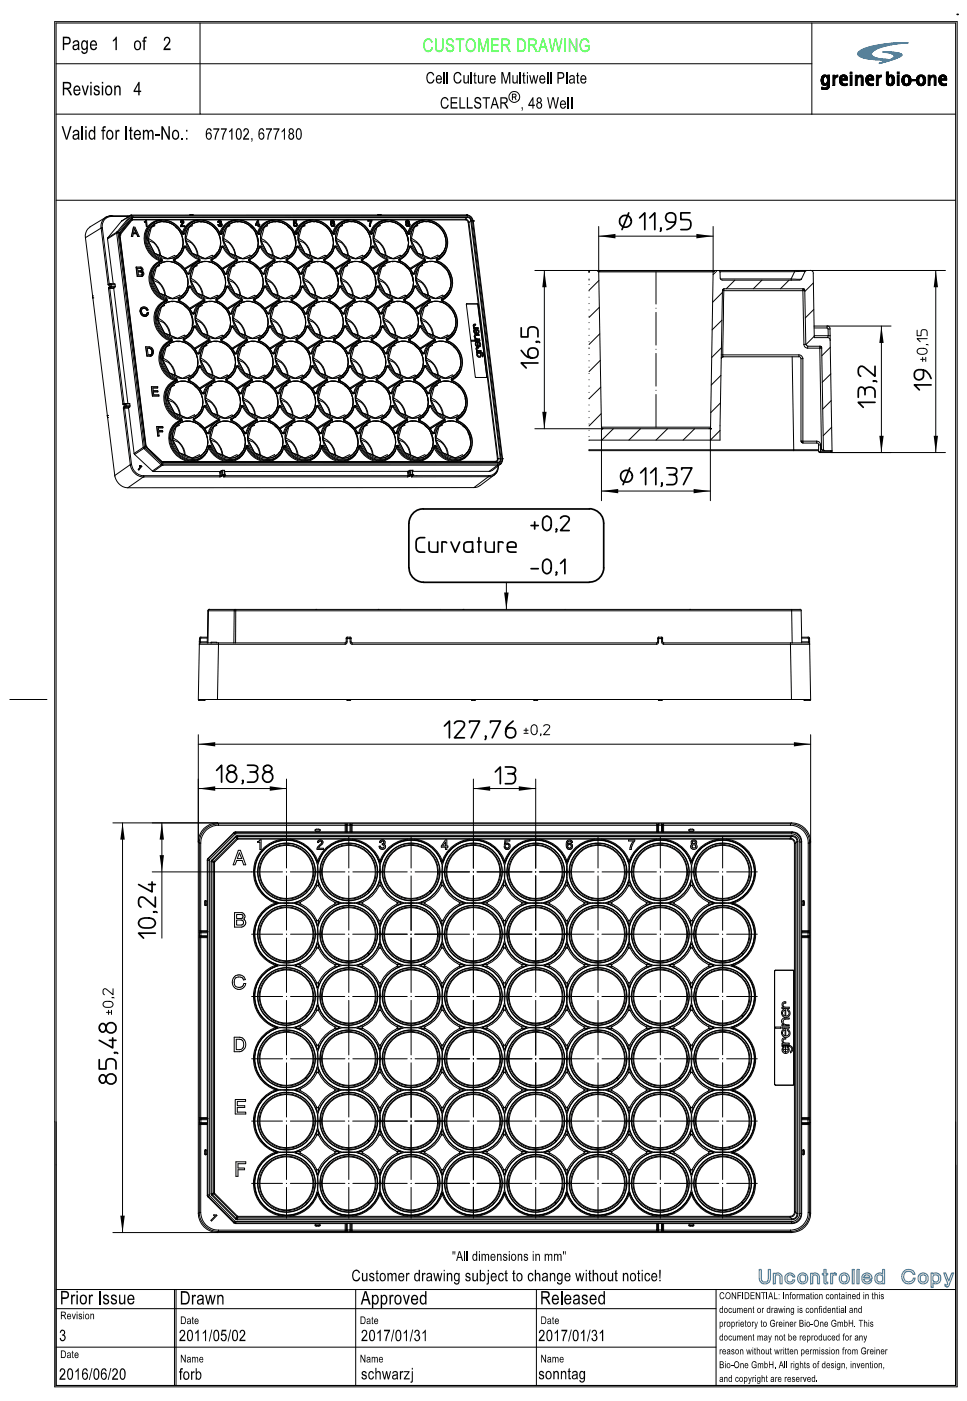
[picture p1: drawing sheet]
<svg xmlns="http://www.w3.org/2000/svg" width="198mm" height="286mm" viewBox="0 0 198 286" stroke-linecap="round" stroke-linejoin="round" font-family="sans-serif">
<path d="M174 15.4v2.1M183.6 15.4v2.1" fill="none" stroke="#000" stroke-width=".39"/>
<g fill="none" stroke="#000" stroke-width=".2">
<path d="M167.9 16.6h.4M167.9 16.5h.4M167.9 16.4h.4M167.9 16.3h.4M167.9 16.2h.4M167.9 16.8l.5 .1M167.9 16.8h.4M167.9 16.7l.4 .1M167.9 16.7h.4M167.9 16.1h.4M167.9 16h.4M167.9 16.9l.5 .1"/>
<path d="M167.9 16.9h.5M167.9 15.9h.5M168 17.8h.1M168 17.1h.5M168 17h.5M168 15.8h.5M168 18.2h1.1M168 18.2h1.2M168 18.1h1.2M168 18h1.4M168 17.9h.2M168 17.9h.1"/>
<path d="M168 17.1h.6M168 15.7h.5M168 17.2h1.5M168 15.6h.7M168.1 17.2h1M168.1 17.3h1M168.1 15.5h1M168.1 17.3h.9M168.1 15.5h.9M168.2 17.4h.7M168.2 15.4h.7M168.3 17.4h.5"/>
<path d="M168.3 15.4h.6M168.3 16l-.4 .1M168.4 15.9l-.5 .1M168.4 15.8l-.5 .1M168.5 18.3h.3M168.6 15.7h-.6M168.8 15.6h.7M168.8 17.1h.7M168.8 17.9h.6M168.9 17.1h.6M168.9 15.7h.6M169 17h.5"/>
<path d="M169 15.8h.5M169 15.7h.5M169 17.8h.5M169.1 16.9h.4M169.1 15.9h.4M169.1 17.8h.4M169.1 16.8h.4M169.1 16h.4M169.1 17.7h.4M169.1 16.7h.4M169.1 16.6h.4M169.1 16.1h.4"/>
<path d="M169.1 17.6h.4M169.2 17.5h.3M169.2 17.4h.3M169.2 17.3h.3M169.2 17.2h.3M169.2 16.6h.3M169.2 16.5h.3M169.2 16.4h.3M169.2 16.3h.3M169.2 16.2h.3M169.2 15.5h.3M169.2 15.4h.3"/>
<path d="M169.3 18.1h-1.3M169.5 17.9h-.6M169.5 15.6h-1.4M171.6 16.5h.4M171.6 16.4h.4M171.6 16.3h1.6M171.6 16.2h1.6M171.6 16.1h1.6M171.6 16.1h.4M171.6 16.7l.5 .1M171.6 16.7h.5M171.6 16.7h.4"/>
<path d="M171.6 16.6h.4M171.6 16h.4M171.6 15.9h.4M171.7 16.8h.5M171.7 16.8h.4M171.7 15.9h.3M171.7 15.8h.3M171.7 16.9l.6 .1M171.7 16.9h.5M171.7 15.8h.4M171.7 15.7h.4M171.7 17h.6"/>
<path d="M171.8 17.1h.6M171.8 15.6h.5M171.8 15.6h1.2M171.8 17.2h1.3M171.8 15.5h1.2M171.9 15.5h1.1M171.9 17.2h1.2M171.9 17.3h1.2M172 17.3h1.1M172 15.4h.9M172 16l-.4 .1M172 15.4h.8"/>
<path d="M172.1 17.4h1M172.2 17.4h.9M172.2 15.7h-.5M172.3 15.3h.3M172.4 17.5h.5M172.5 15.6h.6M172.6 15.7h.5M172.7 15.8h.4M172.7 15.7h.4M172.8 15.8l.4 .1M172.8 16h.4M172.8 15.9h.4"/>
<path d="M172.8 16.1h.4M173.1 17.1h.1M177 16.6h.4M177 16.5h.4M177 16.4h.4M177 16.3h1.6M177 16.2h1.6M177 16.1h1.6M177 16.1h.4M177 16.7h.5M177 16.7h.4M177 16h.4"/>
<path d="M177 15.9h.4M177.1 16.8h.5M177.1 16.8h.4M177.1 15.9h.3M177.1 15.8h.3M177.1 16.9l.6 .1M177.1 16.9h.5M177.1 15.8h.4M177.1 15.7h.4M177.1 17h.6M177.2 17.1h.6M177.2 15.6h.5"/>
<path d="M177.2 15.6h1.2M177.2 17.2h1.3M177.2 15.5h1.2M177.3 15.5h1.1M177.3 17.2h1.2M177.3 17.3h1.2M177.4 17.3h1.1M177.4 15.4h.9M177.4 16l-.4 .1M177.4 15.4h.8M177.5 17.4h1M177.6 17.4h.9"/>
<path d="M177.6 15.7h-.5M177.7 15.3h.3M177.8 17.5h.5M177.9 15.6h.6M178 15.7h.5M178.1 15.7h.4M178.1 15.8h.4M178.2 15.8h.3M178.2 16h.4M178.2 15.9h.4M178.2 16.1h.4M178.5 17.1h.1"/>
<path d="M181.2 16.8h.4M181.2 16.7l.4 .1M181.2 16.7h.4M181.2 16.6h.4M181.2 16.5h.4M181.2 16.4h.4M181.2 16.3h.4M181.2 16.2h.4M181.2 16.1h.4M181.2 16h.4M181.2 15.9h.5M181.2 15.8h.6"/>
<path d="M181.2 15.7h.6M181.2 15.6h1.5M181.2 15.5h.4M181.2 15.4h.4M181.2 15.3h.4M181.2 15.2h.4M181.2 15.1h.4M181.2 15h.4M181.2 14.9h.4M181.2 14.8h.4M181.2 17h.4M181.2 16.9h.4"/>
<path d="M181.3 17.1h.4M181.3 17.2h.6M181.3 17.1h.5M181.3 17.2h1.3M181.4 17.3h1.2M181.5 17.4h1M181.5 17.4h.9M181.6 16l-.4 .1M181.7 15.9l-.5 .1M181.7 15.5h.9M181.7 17.5h.6M181.8 15.8l-.6 .1"/>
<path d="M181.8 15.4h.7M181.9 15.4h.5M181.9 15.7h-.7M181.9 17.5h.2M182.1 17.2h.6M182.1 15.7h.6M182.2 17.1h.5M182.2 15.8h.5M182.2 15.7h.5M182.3 17h.4M182.3 15.8l.5 .1M182.3 16.9h.5"/>
<path d="M182.3 15.9h.5M182.4 16.8h.4M182.4 16h.4M182.4 16.7h.4M182.4 16.6h.4M182.4 16.5h.4M182.4 16.4h.4M182.4 16.3h.4M182.4 16.2h.4M182.4 16.1h.4M182.7 17.1h-.5M182.8 16.8l-.4 .1"/>
<path d="M184.4 16.7h.4M184.4 16.6h.4M184.4 16.5h.4M184.4 16.4h.4M184.4 16.3h.4M184.4 16.2h.4M184.4 16.8h.5M184.4 16.8h.4M184.4 16.1h.4M184.4 16h.5M184.4 16.9h.5M184.4 15.9h.5"/>
<path d="M184.5 17h.4M184.5 17.1h.5M184.5 15.8h.5M184.5 15.7h.5M184.5 17.2h.7M184.6 15.6h1.4M184.6 17.2h1.4M184.6 15.6h1.3M184.6 17.3h1.3M184.7 17.3h1.2M184.7 15.5h1.2M184.7 15.5h1.1"/>
<path d="M184.7 17.4h1.1M184.8 17.4h.9M184.8 15.4h.9M184.9 16l-.5 .1M184.9 15.9l-.5 .1M184.9 15.8l-.4 .1M184.9 15.4h.8M185 17.5h.6M185.1 15.7h-.6M185.2 17.5h.1M185.5 15.7h.5M185.6 17.1h.5"/>
<path d="M185.6 15.7h.5M185.6 15.8h.5M185.6 17h.5M185.6 15.8l.5 .1M185.7 16.9h.4M185.7 15.9h.4M185.7 16.8h.5M185.7 16h.5M185.7 15.9l.5 .1M185.7 16.7h.5M185.7 16.2h.5M185.7 16.1h.5"/>
<path d="M185.8 16.6h.4M185.8 16.5h.4M185.8 16.4h.4M185.8 16.3h.4M185.8 16.2h.4M186 17.2h-.6M186.1 17.1h-.5M186.2 16.7l-.5 .1M187.4 16.7h.4M187.4 16.6h.4M187.4 16.5h.4M187.4 16.4h.4"/>
<path d="M187.4 16.3h.4M187.4 16.2h.4M187.4 16.1h.4M187.4 16.8l.5 .1M187.4 16.8h.4M187.4 16h.4M187.4 16h.5M187.4 16.9h.5M187.4 15.9h.5M187.5 17.1h.5M187.5 17h.4M187.5 15.8h.5"/>
<path d="M187.5 15.7h.5M187.5 17.2h.7M187.6 17.2h1.3M187.6 15.6h1.4M187.6 17.3h1.3M187.6 15.6h1.3M187.7 15.5h1.2M187.7 15.5h1.1M187.7 17.4h1.1M187.8 17.4h.9M187.8 15.4h.9M187.9 15.4h.7"/>
<path d="M187.9 15.8l-.5 .1M188 17.5h.6M188.1 15.7h-.6M188.2 17.5h.1M188.5 15.7h.5M188.5 17.1h.5M188.6 17.1h.5M188.6 15.7h.5M188.6 15.8h.5M188.6 17h.5M188.7 16.9h.4M188.7 15.9h.4"/>
<path d="M188.7 16.8h.5M188.7 16h.5M188.7 16.7h.5M188.7 16.6h.5M188.7 16.5h.5M188.7 16.3h.5M188.7 16.2h.5M188.7 16.1h.5M188.8 16.5h.4M188.8 16.4h.4M188.8 16.3h.4M189 17.2h-.7"/>
<path d="M189.1 16.9l-.4 .1M189.2 16.8l-.5 .1M191.9 16.6h.5M191.9 16.6h.4M191.9 16.5h.4M191.9 16.4h.4M191.9 16.3h1.6M191.9 16.2h1.6M191.9 16.1h1.6M191.9 16.1h.4M191.9 16h.4M191.9 16.7h.5"/>
<path d="M191.9 15.9h.4M192 16.8l.5 .1M192 16.8h.4M192 15.8h.4M192 16.9l.5 .1M192 16.9h.5M192 15.7h.4M192.1 17.1h.6M192.1 17h.5M192.1 15.6h.5M192.1 15.6h1.3M192.1 17.2h1.4"/>
<path d="M192.1 17.1h.7M192.2 15.5h1.1M192.2 17.2h1.3M192.2 17.3h1.3M192.3 17.3h1.2M192.3 15.4h.9M192.4 15.4h.7M192.4 17.4h1.1M192.5 17.4h1M192.5 15.7h-.5M192.6 15.3h.3M192.7 17.5h.5"/>
<path d="M192.8 15.6h.6M192.9 15.7h.5M193 15.7h.4M193 15.8h.5M193.1 15.9h.4M193.1 15.8h.4M193.1 16.1h.4M193.1 16h.4M193.4 17.1h.1M122.4 57.3l-2 2.1M146.6 55.3l-.8 .8M147.6 59.8l-1.9 2"/>
<path d="M150.2 57.3l-1.8 1.7M155.8 57.3l-1.8 1.7M161.3 57.3l-1.8 1.7M166.3 57.8l-1.8 1.8M122.5 62.8l-2.1 2.1M122.6 68.2l-2.2 2.2M122.7 73.7l-2.3 2.3M122.8 79.1l-2.4 2.4M147.4 76.7l-2 2M147.5 71.1l-2 2M147.6 65.5l-2 1.9M166.3 63.3l-1.7 1.7"/>
<path d="M166.4 68.7l-1.7 1.8M169.7 71l-1.7 1.7M169.8 76.4l-1.7 1.8M122.9 84.6l-2.5 2.5M125.4 87.6l-2.4 2.4M130.9 87.6l-2.3 2.4M136.5 87.6l-2.4 2.4M142 87.6l-2.4 2.4M147.2 88l-2 2M147.2 82.4l-1.9 2M169.9 81.9l-1.7 1.7M170 87.3l-1.7 1.8"/>
</g>
<g fill="#000">
<path d="M170.3 15.4h.3v.4l.3-.4 .4-.1v.4a.64 .64 0 0 0-.7 .9v.9h-.3z" fill-rule="evenodd"/>
<path d="M173.8 14.7h.4v.4h-.4z" fill-rule="evenodd"/>
<path d="M174.8 15.4h.4v.4a.63 .63 0 0 1 .7-.5 .63 .63 0 0 1 .6 .7v1.5h-.5v-1.4a.4 .4 0 0 0-.4-.3 .4 .4 0 0 0-.3 .5l-.1 1.2h-.4z" fill-rule="evenodd"/>
<path d="M179.1 15.4h.4v.4l.3-.4 .4-.1v.4a.64 .64 0 0 0-.7 .9v.9h-.4z" fill-rule="evenodd"/>
<path d="M183.4 14.7h.4v.4h-.4z" fill-rule="evenodd"/>
<path d="M183.4 14.7h.4v.4h-.4z" fill-rule="evenodd"/>
<path d="M186.4 16.3h.8v.2h-.8z" fill-rule="evenodd"/>
<path d="M189.7 15.4h.4v.4a.63 .63 0 0 1 .7-.5 .63 .63 0 0 1 .5 .7v1.5h-.3v-1.4a.4 .4 0 0 0-.5-.3 .4 .4 0 0 0-.3 .5l-.1 1.2h-.4z" fill-rule="evenodd"/>
</g>
<g fill="none" stroke="#09f" stroke-width=".3">
<path d="M179.9 12.9h-.1M180.1 12.8l-.1 .1M180.3 12.8h-.1M180.5 12.7l-.1 .1M180.6 10.6h.1M180.7 12.6l-.1 .2M180.8 10.6l-.1 .1M180.9 12.6l-.1 .1M180.9 10.6v.1M181 10.6v.1M181.1 12.5l-.1 .1M181.2 10.6l-.1 .1"/>
<path d="M181.3 12.4l-.1 .2M181.3 10.6l-.1 .1M181.4 10.6v.1M181.5 12.4l-.1 .1M181.6 10.6l-.1 .1M181.7 10.7l-.1 .1M181.8 12.3l-.2 .2M181.9 10.7l-.2 .1M182 12.2l-.2 .2M182 10.7l-.2 .1M182.1 10.7l-.2 .1M182.2 12.1l-.2 .2"/>
<path d="M182.2 10.7l-.2 .2M182.4 10.7l-.3 .2M182.5 10.7l-.3 .3M182.6 11.8l-.4 .5M182.6 10.7l-.2 .3M182.7 10.7l-.3 .3M182.9 10.7l-.4 .4M183 10.7l-.4 .4M183.1 10.8l-.4 .4M183.2 10.8l-.5 .5M183.3 10.8l-.5 .6M183.5 10.8l-.7 .7"/>
<path d="M183.6 10.8l-.9 .9M183.7 10.9l-1.3 1.3M183.8 10.9l-1.2 1.3M183.9 11l-1.1 1.1M184 11l-1 1M184.1 11l-.9 .9M184.2 11.1l-.8 .7M184.3 11.1l-.6 .6M184.3 11.2l-.3 .4"/>
</g>
<path d="M180.5 10.6l2.6 .2a1.28 1.28 0 0 1 1.2 .5l-1.3 .7-3.3 1 1.3-.5a2.48 2.48 0 0 0 1.8-1.1 2.21 2.21 0 0 0-2.1-.7z" fill-rule="evenodd" fill="#09f"/>
<g fill="none" stroke="#09f" stroke-width=".3">
<path d="M176 10.3l-.6 .6M176.2 10.1l-.8 .9M176.5 10l-1.1 1.1M176.7 9.9l-1.3 1.3M177 9.9l-1.5 1.4M177.2 9.8l-1.6 1.6M177.4 9.7l-1.8 1.7M177.6 9.7l-1.8 1.8M177.8 9.6l-2 2M177.9 9.6l-2 2M178.1 11.1l-.9 .9M178.1 11.2l-.8 .8"/>
<path d="M178.1 10.9l-1 1M178.1 9.5l-2.1 2.1M178.2 11.3l-.8 .7M178.2 11.4l-.6 .6M178.3 10.6l-1.3 1.3M178.3 11.4l-.6 .6M178.3 9.5l-2.2 2.2M178.4 11.5l-.6 .6M178.4 11.6l-.5 .5M178.5 11.6l-.5 .5M178.5 9.4l-2.3 2.3M178.6 11.7l-.4 .4"/>
<path d="M178.7 11.7l-.4 .4M178.7 9.4l-2.4 2.4M178.8 11.8l-.4 .3M178.9 9.4l-2.5 2.4M178.9 11.8l-.4 .4M179 11.8l-.3 .4M179 9.3l-2.5 2.5M179.1 11.9l-.3 .3M179.2 11.9l-.3 .3M179.2 9.3l-2.6 2.5M179.3 11.9l-.2 .3M179.4 9.3l-2.7 2.6"/>
<path d="M179.4 11.9l-.2 .3M179.5 9.2l-2.7 2.7M179.6 12l-.2 .2M179.7 12l-.2 .2M179.7 9.2l-1.3 1.3M179.8 12l-.2 .2M179.9 9.2l-1 1M179.9 12l-.2 .2M180 12l-.1 .2M180 9.2l-.8 .8M180.2 12.1l-.2 .1M180.2 9.1l-.8 .8"/>
<path d="M180.3 12.1l-.1 .1M180.4 9.1l-.8 .7M180.4 12.1l-.1 .1M180.5 12.1l-.1 .1M180.5 9.1l-.6 .6M180.7 12.1l-.1 .1M180.7 9l-.6 .6M180.8 12.2h-.1M180.8 9l-.5 .6M180.9 12.2h-.1M181 9l-.5 .5M181 12.2h.1"/>
<path d="M181.1 12.2h.1M181.2 9l-.5 .5M181.3 12.2h.1M181.3 9l-.4 .4M181.4 12.2h.1M181.5 8.9l-.5 .5M181.6 8.9l-.4 .4M181.8 8.9l-.4 .4M181.9 8.9l-.3 .3M182.1 8.9l-.3 .3M182.2 8.9l-.3 .3M182.4 8.9l-.3 .2"/>
<path d="M182.5 8.8l-.2 .3M182.7 8.8l-.2 .3M182.8 8.8l-.2 .2M183 8.8l-.2 .2M183.1 8.8l-.1 .2M183.3 8.8l-.2 .2M183.4 8.8l-.1 .1M183.6 8.8l-.2 .1M183.7 8.8l-.1 .1M183.9 8.8l-.1 .1M184 8.8l-.1 .1M184.1 8.8l-.1 .1"/>
<path d="M184.3 8.8h-.1M184.4 8.8h.1M184.6 8.8h-.1M184.7 8.8h.1M184.9 8.8h-.1M185 8.8h.1M185.1 8.8h.1M185.2 8.8h.1M185.4 8.8h.1"/>
</g>
<path d="M175.5 10.6l1.3-.7 2.1-.6 3.7-.5h2.8l-1.9 .1-2.5 .5-1.4 .4-1 .5a.73 .73 0 0 0-.5 .8 .73 .73 0 0 0 .7 .7l.8 .2 1.8 .2h-2.9l-2.4-.5a.67 .67 0 0 1-.6-1.1z" fill-rule="evenodd" fill="#09f"/>
<circle cx="195.7" cy="2.9" r=".18" fill="#000"/>
<path d="M160.5 213.9v1.2M161.1 214.5h-1.2" fill="none" stroke="#000" stroke-width=".2" stroke-dasharray=".5 .1 0 .1"/>
<g fill="none" stroke="#000" stroke-width=".2" stroke-dasharray="5.7 .7 0 .7">
<path d="M103 178.2h12.9M103.2 178.2h-12.9M84 197.4v-12.8M90.5 191h-12.9M96.8 197.3v12.9M96.8 184.7v-12.9M109.5 197.4v-12.8M109.5 184.7v-12.9M115.9 191h-12.9M96.8 210v12.9M103 216.4h12.9M103.2 216.4h-12.9"/>
<path d="M103.2 203.7h-12.9M109.5 210v12.9M84 222.8v12.8M90.5 229.2h-12.9M96.8 235.5v12.9M103.2 241.9h-12.9"/>
</g>
<g fill="none" stroke="#000" stroke-width=".2" stroke-dasharray="6.3 .8 0 .8">
<path d="M58.6 171.1v14.3M64.2 178.2h14.2M65.7 178.2h-14.3M71.3 171.1v14.3M76.9 178.2h14.3M84 171.1v14.3M96.8 171.1v14.3M103.9 178.2h-14.3M109.5 171.1v14.3M115.1 178.2h14.3M116.6 178.2h-14.2M122.2 171.1v14.3"/>
<path d="M127.8 178.2h14.3M135 171.1v14.3M140.6 178.2h14.2M147.7 171.1v14.3M51.4 191h14.3M58.6 198.1v-14.3M71.3 198.1v-14.3M78.4 191h-14.2M84 198.1v-14.3M89.6 191h14.3M91.2 191h-14.3M96.8 198.1v-14.3"/>
<path d="M102.4 191h14.2M109.5 198.1v-14.3M122.2 198.1v-14.3M127.8 191h14.3M129.4 191h-14.3M135 198.1v-14.3M140.6 191h14.2M147.7 183.8v14.3M51.4 216.4h14.3M51.4 203.7h14.3M58.6 209.3v14.3M58.6 210.8v-14.2"/>
<path d="M64.2 216.4h14.2M71.3 210.8v-14.2M71.3 209.3v14.3M76.9 203.7h14.3M76.9 216.4h14.3M78.4 203.7h-14.2M84 210.8v-14.2M84 209.3v14.3M89.6 216.4h14.3M96.8 210.8v-14.2M96.8 209.3v14.3M102.4 216.4h14.2"/>
<path d="M102.4 203.7h14.2M103.9 203.7h-14.3M109.5 209.3v14.3M109.5 210.8v-14.2M115.1 216.4h14.3M122.2 210.8v-14.2M122.2 209.3v14.3M127.8 216.4h14.3M127.8 203.7h14.3M129.4 203.7h-14.3M135 209.3v14.3M135 210.8v-14.2"/>
<path d="M140.6 216.4h14.2M140.6 203.7h14.2M147.7 210.8v-14.2M58.6 236.3v-14.2M58.6 234.8v14.2M65.7 229.2h-14.3M71.3 234.8v14.2M71.3 236.3v-14.2M76.9 229.2h14.3M78.4 229.2h-14.2M84 234.8v14.2M84 236.3v-14.2"/>
<path d="M96.8 234.8v14.2M96.8 236.3v-14.2M102.4 229.2h14.2M103.9 229.2h-14.3M109.5 234.8v14.2M109.5 236.3v-14.2M115.1 229.2h14.3M122.2 234.8v14.2M122.2 236.3v-14.2M127.8 229.2h14.3M135 234.8v14.2M135 236.3v-14.2"/>
<path d="M140.6 229.2h14.2M147.7 236.3v-14.2M147.7 223.6v-14.3M147.7 234.8v14.2M64.2 241.9h14.2M65.7 241.9h-14.3M76.9 241.9h14.3M102.4 241.9h14.2M103.9 241.9h-14.3M115.1 241.9h14.3M127.8 241.9h14.3M140.6 241.9h14.2"/>
</g>
<path d="M120.4 55.3v.4M120.4 57v.3M122.2 55.4h.2v.2M122.4 55.4h.1M134.1 55.3v.1M145.8 55.4h.1M146 55.4h-.2v.2M120.4 91.9v.2M122.9 87.6h.1M122.9 87.3v.3h.3M145.2 87.6h.1M145.2 87.3v.3h-.3" fill="none" stroke="#000" stroke-width=".2"/>
<path d="M120.4 55.7v1.3M120.4 71.2v-13.9M120.4 71.2v18.8" fill="none" stroke="#000" stroke-width=".2" stroke-dasharray="0 1.3"/>
<path d="M120.4 90v1.9" fill="none" stroke="#000" stroke-width=".2" stroke-dasharray="0 2"/>
<path d="M134.1 87.3v-31.7" fill="none" stroke="#000" stroke-width=".2" stroke-dasharray="6.7 .8 0 .8"/>
<g fill="#0f0">
<path d="M87 8a.9 .9 0 0 1 1.4 .6l-.2 .1a.68 .68 0 0 0-.8-.6 .68 .68 0 0 0-.6 .9v.2a.75 .75 0 0 0 .3 1 .75 .75 0 0 0 1-.2l.1-.4 .3 .1a.96 .96 0 0 1-1 1 .96 .96 0 0 1-.9-1.1l-.1-.4a1.33 1.33 0 0 1 .5-1.2z" fill-rule="evenodd"/>
<path d="M88.9 7.9h.3v1.5a.61 .61 0 0 0 .3 .9 .61 .61 0 0 0 .8-.4l.1-2h.3v1.6a.91 .91 0 0 1-.9 1.2 .91 .91 0 0 1-.9-1.2z" fill-rule="evenodd"/>
<path d="M91.4 8.1a.83 .83 0 0 1 .9-.2 .83 .83 0 0 1 .5 .7l-.3 .1a.48 .48 0 0 0-.6-.6 .48 .48 0 0 0-.2 .8l.3 .1a.85 .85 0 0 1 .8 .9 .85 .85 0 0 1-.9 .8 .85 .85 0 0 1-.8-1h.3a.55 .55 0 0 0 .6 .7 .55 .55 0 0 0 .4-.8l-.1-.1a1.09 1.09 0 0 1-1.1-1.1z" fill-rule="evenodd"/>
<path d="M93.2 7.9h1.7v.3h-.7v2.4h-.3v-2.4h-.7z" fill-rule="evenodd"/>
<path d="M95.5 8.2a1.08 1.08 0 0 1 1.3-.2 1.08 1.08 0 0 1 .5 1.3 1.05 1.05 0 0 1-.5 1.2 1.05 1.05 0 0 1-1.3-.3 1.93 1.93 0 0 1 0-2zM95.7 8.4a1.17 1.17 0 0 0 .5 1.9 1.18 1.18 0 0 0 .6-1.9 .65 .65 0 0 0-1.1 0z" fill-rule="evenodd"/>
<path d="M97.7 7.9h.4l.7 2.3 .6-2.3h.4v2.7h-.2v-2.3l-.7 2.3h-.3l-.6-2.3v2.3h-.3z" fill-rule="evenodd"/>
<path d="M100.4 7.9h1.6v.3h-1.4v.8h1.2v.4h-1.2v.9h1.4v.3h-1.6z" fill-rule="evenodd"/>
<path d="M102.5 7.9a2.06 2.06 0 0 1 1.5 .2l.2 .3a.71 .71 0 0 1-.6 1l.4 .5 .4 .7h-.4l-.2-.5a.75 .75 0 0 0-1-.7v1.2h-.3zM102.8 8.2v.9h.6a.45 .45 0 0 0 .5-.4 .45 .45 0 0 0-.4-.5z" fill-rule="evenodd"/>
<path d="M105.7 7.9h.7a1.42 1.42 0 0 1 .9 2.3l-.5 .4h-1.1zM106 8.2v2.1h.4a.76 .76 0 0 0 .8-1.1l-.2-.8-.4-.2z" fill-rule="evenodd"/>
<path d="M108 7.9h.9a.75 .75 0 0 1 .8 .6 .75 .75 0 0 1-.6 .9l.4 .5 .4 .7h-.4l-.2-.5a.77 .77 0 0 0-1-.7v1.2h-.3zM108.3 8.2v.9h.6a.45 .45 0 0 0 .5-.4 .45 .45 0 0 0-.5-.5z" fill-rule="evenodd"/>
<path d="M110.8 7.9h.4l.8 2.7h-.3l-.2-.8h-.9l-.3 .8h-.3zM111 8.2l-.4 1.3h.8z" fill-rule="evenodd"/>
<path d="M112.1 7.9h.4l.4 2.3 .5-2.3h.3l.5 2.3 .5-2.3h.3l-.6 2.7h-.3l-.5-2.4-.6 2.4h-.3z" fill-rule="evenodd"/>
</g>
<path d="M115.5 7.9v2.7" fill="none" stroke="#0f0" stroke-width=".32"/>
<g fill="#0f0">
<path d="M116.3 7.9h.3l1.1 2.1v-2.1h.3v2.7h-.3l-1.1-2.1v2.1h-.3z" fill-rule="evenodd"/>
<path d="M118.7 8.2a.96 .96 0 0 1 1.1-.4 .96 .96 0 0 1 .7 .8l-.3 .1a.72 .72 0 0 0-.8-.6 .72 .72 0 0 0-.6 .9l-.1 .2a.88 .88 0 0 0 .4 1 .88 .88 0 0 0 1.1-.1v-.6h-.6v-.3h.9v1a1.15 1.15 0 0 1-1.4 .4 1.15 1.15 0 0 1-.6-1.3z" fill-rule="evenodd"/>
</g>
<g fill="none" stroke="#000" stroke-width=".2">
<path d="M11.2 4.4h184.5v279.1h-184.5zM11.5 13h154.4M40.9 4.7v18.6h125M104.7 19.8h.7v-.5l-.7-.1v1.2M105.2 19.8l.3 .6M165.9 4.7v18.6M168.1 15.5a.65 .65 0 0 1 1.1 .2v-.3h.3v2a.87 .87 0 0 1-1.2 .9l-.3-.1v-.4a.72 .72 0 0 0 .9 .2 .72 .72 0 0 0 .3-.9 .74 .74 0 0 1-1 .3 .74 .74 0 0 1-.3-1zM168.6 15.6a.75 .75 0 0 1 .5 1.2 .42 .42 0 0 1-.6 .3 .42 .42 0 0 1-.2-.6v-.5zM170.3 15.4h.3v.4l.3-.4 .4-.1v.4a.64 .64 0 0 0-.7 .9v.9h-.3zM171.8 15.6a.83 .83 0 0 1 1-.2 .83 .83 0 0 1 .4 1h-1.2v.1a.75 .75 0 0 0 1.1 .6v.3a1.19 1.19 0 0 1-1.4-.3 1.19 1.19 0 0 1 .1-1.5zM172.1 15.8a.43 .43 0 0 1 .5-.1 .43 .43 0 0 1 .2 .4h-.8zM173.8 15.4h.4v2.1h-.4z"/>
<path d="M173.8 14.7h.4v.4h-.4zM174.8 15.4h.4v.4a.63 .63 0 0 1 .7-.5 .63 .63 0 0 1 .6 .7v1.5h-.5v-1.4a.4 .4 0 0 0-.4-.3 .4 .4 0 0 0-.3 .5l-.1 1.2h-.4zM177.2 15.6a.81 .81 0 0 1 1-.2 .81 .81 0 0 1 .4 1h-1.2v.1a.75 .75 0 0 0 1.1 .6v.3a1.19 1.19 0 0 1-1.4-.3 1.19 1.19 0 0 1 .1-1.5zM177.5 15.8l.5-.1 .2 .4h-.8zM179.1 15.4h.4v.4l.3-.4 .4-.1v.4a.64 .64 0 0 0-.7 .9v.9h-.4zM181.2 14.7h.4v.9a.72 .72 0 0 1 .9-.2 .72 .72 0 0 1 .3 .9 .87 .87 0 0 1-.5 1.2 .87 .87 0 0 1-1.1-.7zM181.8 15.7a.46 .46 0 0 1 .6 .1 .46 .46 0 0 1 0 .6 .46 .46 0 0 1-.1 .7 .46 .46 0 0 1-.7-.2v-.6zM183.4 14.7h.4v.4h-.4zM183.4 15.4h.4v2.1h-.4zM184.6 15.6a1.01 1.01 0 0 1 1.3-.1 1.01 1.01 0 0 1 .3 1.2 .96 .96 0 0 1-1.3 .8 .96 .96 0 0 1-.5-1.4zM185 15.7a.6 .6 0 0 1 .7 .2 .6 .6 0 0 1 .1 .7 .53 .53 0 0 1-.6 .6 .53 .53 0 0 1-.4-.8zM186.4 16.3h.8v.2h-.8z"/>
<path d="M187.6 15.6a1.03 1.03 0 0 1 1.4 0 1.03 1.03 0 0 1 .1 1.4 .94 .94 0 0 1-1.2 .4 .94 .94 0 0 1-.5-1.2zM187.9 15.8a.54 .54 0 0 1 .7-.1 .54 .54 0 0 1 .2 .7 .55 .55 0 0 1-.5 .8 .55 .55 0 0 1-.5-.8zM189.7 15.4h.4v.4a.63 .63 0 0 1 .7-.5 .63 .63 0 0 1 .5 .7v1.5h-.3v-1.4a.4 .4 0 0 0-.5-.3 .4 .4 0 0 0-.3 .5l-.1 1.2h-.4zM192.1 15.6a.82 .82 0 0 1 1-.2 .82 .82 0 0 1 .4 1h-1.2v.1a.75 .75 0 0 0 1.2 .6v.3a1.19 1.19 0 0 1-1.4-.3 1.19 1.19 0 0 1 0-1.5zM192.5 15.7h.5l.1 .4h-.8zM11.5 23.3h29.4M165.9 23.3h29.4M11.5 40.9h183.8M17.5 48.6l6 48.6M20.7 46.6h.1M20.7 46.6l-3.2 2M20.7 46.6l1.4 11.5"/>
<path d="M20.9 46.6h-.2M20.9 46.6l1.4 11.5M21.6 44.4a2.15 2.15 0 0 0-.9 2.2M21.6 44.4l-3.3 2.1a2.14 2.14 0 0 0-.8 2.1M21.7 44.4h-.1M22 48.8l1.1 9.2M22 48.6v.2M22.1 58.1l.2 .2M22.2 59l2.9 23.6M22.3 58.2h.1M22.3 58.2v.1M22.3 58.1h-.2"/>
<path d="M22.3 58.1v.1M22.3 58.1h.2M22.3 58.1h.1M22.4 58.2h.1M22.4 58.2l.1 .3M22.4 58.2l-.1 .1M22.5 58l-.2 .2M22.5 58.5l.1 .2M22.5 58.5h.1M22.5 58l-.1 .2M22.5 58h.1M22.5 58.5l-.2 .2"/>
<path d="M22.6 58.7h.1M22.6 58.7l-.2 .1h.9M22.6 58h-.1M22.6 58l.9 .1M22.6 58l.1 .1M22.7 58.1h.1M22.7 58.1l-.3 .1M22.7 58.1l.1 .4M22.7 58.1h.8M22.7 44.1h3.8M22.7 44.1l-1 .3M22.7 44.1h.1"/>
<path d="M22.8 44.1l-1.1 .3M22.8 44.1v.2M22.8 58.5h-.3M22.8 58.5l-.1 .1M22.8 58.5h.8M22.8 44.3a1.93 1.93 0 0 0-1.9 2.3M22.8 44.3h3.5M23.2 59h-1l.1-.3 .1 .1 3 23.7M23.2 59l2.9 23.5M23.3 58.8h.1M23.3 58.8l-.1 .2M23.5 58.6l-.9 .1"/>
<path d="M23.5 58.1l.1 .4M23.5 58.6l-.2 .2M23.6 58.5l-.1 .1M23.8 47.6h.1M23.8 47.6l-1.8 1.2M23.8 47.6l5.5 43.9M23.9 47.4l-.1 .2M23.9 47.4h.1M23.9 47.4l.2 .1M23.9 47.4l-1.9 1.2M24.1 47.6h-.3M24.1 47.5h.1"/>
<path d="M24.1 47.5v.1M24.1 47.6l5.4 43.8M24.3 47.7l.1 .1M24.3 47.7l5.4 43.5M24.4 47.5l.1 .1M24.4 47.5l-.1 .2M24.4 47.8h.1M24.4 47.7v.1M24.4 47.7h.1M24.4 48h.1M24.4 47.8l5.4 43.4M24.5 47.6h.1"/>
<path d="M24.5 47.9h.1M24.5 47.9l.1 .1M24.5 47.9l-.1 .1M24.5 48h.1M24.5 47.6l-.1 .1M24.5 47.6v.3M24.5 48l5.4 43.3M24.6 48h-.1M24.8 45.2l-2.8 3.4M24.9 45.2h.1M24.9 45.2h-.1M26.7 44.1h.2"/>
<path d="M26.7 44.1l-1.9 1.1M26.7 44.1l-2.8 3.3M26.7 44l-1.8 1.2M26.7 44v.1M26.7 44h.1M26.9 44l.1 .1M26.9 44.1l-2.8 3.4M26.9 44.9l.1 .1M26.9 48.3h.2M26.9 44.9h.1M26.9 48.3h-.1M26.9 44.9l-2.4 3"/>
<path d="M27 44.4l-.1 .5M27 44.1h-.1M27 44.4l-2.6 3.1M27 45h.1M27 45l-2.4 3M27 44.9l68.2-.1 .4 .2 .2 .5M27 44.9h.1M27 44.9v.1M27 45h5.6M27.1 44.4h.1M27.1 44.4v.1M27.1 44.5l-2.6 3.1"/>
<path d="M27.1 44.5h68.4l-.4 .3M27.1 48.3h-.3M27.1 44.5l-.1 .4M27.3 47.8h.6M27.3 46.4h.3l.8 1.9M27.3 46.4l-.5 1.9M27.3 46.4l-.4 1.9M27.5 46.8l.3 .7M27.5 46.8l.4 .7h-.6zM27.9 54.6h.9l.2 .2a.44 .44 0 0 1 .1 .6l.3 .4-.2 .6M27.9 54.6l.1 1.9M27.9 54.6l.2 1.9"/>
<path d="M27.9 47.8l.3 .5M27.9 47.7h-.6l-.2 .6M27.9 47.7l.3 .6M27.9 47.7v.1M28 56.5h.9M28.1 56.5h-.1M28.1 56.5h.8M28.1 54.8h.5M28.2 48.3h.2M28.2 55.6h.6M28.4 48.3h-.2M28.6 54.8h.2"/>
<path d="M28.7 54.8l.2 .1M28.7 54.8h-.6l.1 .5h.7M28.7 54.8h-.1M28.8 55.6l-.6-.1 .1 .7h.7M28.8 55.6h.1M28.9 54.9v.1M28.9 54.9h.1M28.9 55.3h.1M28.9 55.6l.1 .1M28.9 55h.1M28.9 55.6h.1M28.9 55v.2"/>
<path d="M28.9 56.5h.1M28.9 55.2v.1M29 55.1l-.1 .1M29 55v.2M29 55.2l-.1 .1M29 55.2h-.1M29 55.7v.1M29 55.6v.1M29 55.6l.1 .1M29 55.8l.1 .1M29.1 55.9v.1M29.1 55.7v.2"/>
<path d="M29.1 55.7l-.1 .1M29.1 56.1l-.1 .1M29.1 56.5h-.2M29.1 55.8v.1M29.1 56l-.1 .2M29.1 56.4l-.2 .1M29.1 56.4v.1M29.2 56.4l-.1 .1M29.2 56.4h-.1M29.5 45.3l.1 .1M29.6 45.4h.2M29.6 45.4h-.1"/>
<path d="M29.7 45.2l-.2 .1v.1M29.7 45.2h.1M29.8 45h.2l.1 1.3M29.8 45.1l-.1 .1M29.8 45v.1M29.8 45.4h-.3M29.8 45.4l.1 .9M30.1 46.3h-.2M30.3 49.2a3.1 3.1 0 0 1 2.3 3M30.3 48.8a4.3 4.3 0 0 1 2.5 3.5M31 46.3a3.6 3.6 0 0 1 5.7 .8 3.5 3.5 0 0 1-2.1 5.8 4.2 4.2 0 0 1-3.8-2.2 4.2 4.2 0 0 1 .2-4.4zM31.3 57.3a3.3 3.3 0 0 1 2.4 3"/>
<path d="M31.3 46a3.9 3.9 0 0 1 6.1 2.8 3.3 3.3 0 0 1-3.1 4.1l-2.7-1.1-1.4-2.7a3.6 3.6 0 0 1 1.1-3.1zM31.4 56.9a4.2 4.2 0 0 1 2.4 3.5M31.4 45.5l.8-.4 1-.2 1.4 .3a4.5 4.5 0 0 1 2.6 2.3l.1 .1M31.4 45.5a3.9 3.9 0 0 0-1.2 5.1 4.8 4.8 0 0 0 2.7 2.5M31.4 46.1l-.5 .4M31.4 45.5a4.2 4.2 0 0 0-.3 6.7l.8 .6 .9 .4M31.5 45.9l.1 .3-.7 .3-.6 2.6 1.3 2.7 2.7 1.1 1.4-.7 .2 .2M31.5 45.8a4 4 0 0 1 5.9 3.3 3.4 3.4 0 0 1-1.4 3.3M32 54.5a3.6 3.6 0 0 1 5.7 .8 3.6 3.6 0 0 1-1.3 5.6 4.1 4.1 0 0 1-4.4-1.7 4.1 4.1 0 0 1 0-4.7zM32.3 54.2a3.9 3.9 0 0 1 6 2.8 3.3 3.3 0 0 1-3 4.1l-2.7-1.1-1.4-2.7a3.5 3.5 0 0 1 1.1-3.1zM32.4 54.2l-.4 .4M32.5 53.6h.1"/>
<path d="M32.5 53.6h-.1a3.6 3.6 0 0 0-1.5 2l-.1 1.2 .2 1.4a4.9 4.9 0 0 0 3 3.1M32.5 54.1l.1 .2-.6 .3-.7 2.7 1.3 2.6 2.6 1.1 1.5-.7 .2 .3M32.5 54a3.9 3.9 0 0 1 5.8 2.9 3.4 3.4 0 0 1-1.3 3.7M32.6 45h.2M32.6 45a3.9 3.9 0 0 0-2.7 5.7 4.9 4.9 0 0 0 2.8 2.7M32.7 53.4a4.1 4.1 0 0 0-1.2 6.5l.7 .7 1.5 .9M32.7 53.4h.1M32.7 53.2l.1 .2M32.7 53.2v.2M32.8 53.2h.1M32.8 53.2v.1M32.8 53.4h.1"/>
<path d="M32.8 53.2h-.1M32.8 45h.1M32.8 52.3h.1M32.8 53.3v.1M32.8 53.3h.1M32.9 53.1l.1 .2M32.9 53.1l-.1 .1M33 53.3h.1M33 53.3l-.5 .3M33 53.3l.1 .1M33 53.3a4 4 0 0 0-1.5 6.3l1.4 1.3 .9 .5M33 52.9l-.1 .2"/>
<path d="M33 52.9l.2 .3-.1 .2M33.1 53.4a3.9 3.9 0 0 0-1.1 6.2l.9 .9 1.1 .6M33.1 44.9l-1.1 .2-.6 .4M33.4 45.4h.2M33.8 45h6.5M35.5 53.1h.1M35.5 53.1l.1 .2M35.6 52.9v.2M35.6 52.9l-.2 .3 .2 .2M35.6 53.1h-.1M35.6 53.3h.1M35.6 53.3l1.6 1 1.1 1.6"/>
<path d="M35.6 53.3v.1M35.6 53.4h.1M35.6 53.4a4.9 4.9 0 0 1 2.7 2.5M35.9 46.4l.2 .3M36.3 52.7l-.7 .4M36.3 52.7h.1M36.3 52.7l-.8 .5M36.7 51.7l-.2 .2M36.9 45.3a.36 .36 0 0 1 .6-.2 .36 .36 0 0 1-.1 .6l-.2 .4h.5l.1 .2M36.9 45.3h.1M36.9 45.3v.1M36.9 46.2v.1"/>
<path d="M37 45.2l-.1 .1M37 46.2h-.1M37 46.2v.1M37 54.7l.1 .1M37 46.3h.8M37 46l-.1 .2M37 46.1h.1M37 46.3h-.1M37 46h.1M37 46v.2M37.1 45.9h.1M37.2 45.8l-.2 .2"/>
<path d="M37.3 47.7l.2 .2 .2-.2M37.3 47.7a4 4 0 0 0-6.3-1.8 4.4 4.4 0 0 0 1.8 6.9l.2 .1M37.3 48.8v.3M37.3 47.6v.1M37.3 47.7h.1M37.3 45.7l-.3 .3M37.3 45.2h-.2v.2h-.2v-.1M37.3 45.2l.1 .1M37.3 47.7l.2 .1M37.4 45.2h-.3M37.4 45.2v.1M37.4 45.3h.1"/>
<path d="M37.4 45.2h-.1M37.4 45.3v.1M37.4 45.4h.1M37.4 45.4l-.2 .3 .2-.2M37.4 45.5h.1M37.5 51.2l-.6 .9-.5 .5M37.5 47.8h.1M37.5 45.4l-.1 .1M37.5 45.3v.1M37.5 45.3l-.1 .1M37.6 50.4l.2-.1 .2 .1M37.6 50.4a3.4 3.4 0 0 1-2 2.5"/>
<path d="M37.6 59.9l-.1 .2M37.6 50.4v.1M37.6 50.5h.1M37.7 50.5l-.4 1.1-1 1.1M37.7 50.5h.1M37.7 47.7a3.4 3.4 0 0 1 5.6-1.9l1 .9 .6 1M37.7 50.4l.2 .1M37.8 46.3h-.9M37.9 50.5l.9 1.4a3.7 3.7 0 0 0 1.8 1.2M37.9 50.5l-.3 .2M38 49.2a3.3 3.3 0 0 1 2.3 3M38 50.4a4.8 4.8 0 0 0 2.7 2.5"/>
<path d="M38 50.4l-.1 .1M38 48.8a4.2 4.2 0 0 1 2.5 3.5M38.3 55.9h.1M38.3 55.9l.2 .2 .2-.2M38.3 55.9l.2 .1M38.5 56h.1M38.5 59.4l-.6 .9-.5 .5M38.6 55.9h.1M38.6 55.9l-.1 .1M38.6 55.9l-.2 .1M38.6 58.6l.3-.2 .2 .2h-.2M38.6 58.6h.1"/>
<path d="M38.6 58.6a3.2 3.2 0 0 1-2.1 2.5M38.7 58.6l-.5 1.2-.9 1M38.7 58.6h.1M38.7 58.6v.1M38.7 46.3a3.6 3.6 0 0 1 5.6 .8 3.6 3.6 0 0 1-1.3 5.6 4.1 4.1 0 0 1-4.4-1.7 4.1 4.1 0 0 1 .1-4.7zM38.7 58.6l.2 .1M38.8 43.9v.1M38.8 43.9h.1M38.9 45.6a3.5 3.5 0 0 0-1.5 2.2l.3-.1M38.9 58.7v.1a4.8 4.8 0 0 0 2.7 2.5M38.9 43.9h.4M38.9 43.9h-.1"/>
<path d="M38.9 43.9l.1 .1M38.9 58.7l-.3 .2M38.9 58.6v.1M38.9 57.3a3.2 3.2 0 0 1 2.4 3M38.9 45.5v.1M39 44h.1M39 46a4 4 0 0 1 4.2 0 4 4 0 0 1 1.9 3.7 3.1 3.1 0 0 1-3.2 3.2l-2.6-1.1-1.4-2.7a3.4 3.4 0 0 1 1.1-3.1zM39 56.9a4.3 4.3 0 0 1 2.5 3.5M39.1 58.6a4.6 4.6 0 0 0 2.6 2.5M39.1 45.5a3.8 3.8 0 0 1 3.7-.1l1.1 .7 1.1 1.6M39.1 45.5a3.5 3.5 0 0 0-1.6 2.2v.1M39.1 46l-.5 .5"/>
<path d="M39.1 45.5l-.2 .1M39.2 45.9l.1 .3-.7 .3-.7 2.6 1.4 2.7 2.6 1.1 1.5-.7 .2 .2M39.2 45.8a3.9 3.9 0 0 1 5.7 2.5 3.6 3.6 0 0 1-1.2 4.1M39.3 43.9h.1M39.3 44h.1M39.4 43.9v.1M39.7 54.4a3.6 3.6 0 0 1 5.7 .9 3.5 3.5 0 0 1 .5 3.8 3.5 3.5 0 0 1-3.4 1.9 4.2 4.2 0 0 1-2.8-6.6zM39.7 53.9l-1.8 1.1M40 54.2a3.9 3.9 0 0 1 6 2.8 3.3 3.3 0 0 1-3 4.1l-2.7-1.1-1.4-2.7a3.5 3.5 0 0 1 1.1-3.1zM40.1 54.2l-.4 .4M40.1 53.6h-.1a3.3 3.3 0 0 0-1.4 2.3M40.1 53.6l-2.3 1.4"/>
<path d="M40.2 54.1l.1 .2-.6 .3-.8 2.7 1.4 2.6 2.6 1.1 1.5-.7 .2 .3M40.2 54a3.9 3.9 0 0 1 5.8 2.9 3.4 3.4 0 0 1-1.3 3.7M40.3 45h.2M40.3 45a3.6 3.6 0 0 0-3 2.6M40.5 52.3h.1M40.6 53.1l-2.9 1.8M40.6 53.1h.1M40.7 53.3h.1M40.7 53.3l-.6 .3M40.7 53.1h.1M40.7 53.1v.2M40.7 53.3l.1 .1"/>
<path d="M40.7 53.3l-.1 .1M40.7 52.9l.2 .2-.1 .3M40.7 52.9l-.1 .2M40.8 53.4a3.4 3.4 0 0 0-2.1 2.5M40.9 44.9l-1.2 .2-.6 .3M41 45.4h.3M41.5 45h6.4M43.2 53.1h.1M43.2 53.1l.1 .2M43.3 53.1h-.1M43.3 52.9l-.2 .3 .2 .2M43.3 52.9v.2"/>
<path d="M43.3 53.3l.9 .4 .7 .6 .6 .6 .5 1M43.3 53.4l1.6 1 1.1 1.5M43.3 53.3h.1M43.3 53.3v.1M44 52.7l-.7 .4M44 52.7h.1M44 52.7l-.8 .5M44.1 52.6l-.1 .1M44.4 51.6l-.2 .3M44.6 45.3h.1M44.6 46v.1M44.6 45.9l.3 .2h.3"/>
<path d="M44.6 45.3v.1M44.6 45.9v.1M44.6 45.9h.1M44.6 45.2v.1M44.6 45.9l.1 .2M44.6 46.1l.1 .1M44.7 45.2h-.1M44.7 46.1h.1M44.7 46.1h-.1M44.7 45.2l-.1 .1M44.7 46.2h.1M44.7 54.7l.1 .1"/>
<path d="M44.7 45.1a.35 .35 0 0 1 .5 0 .35 .35 0 0 1 0 .5l.2 .3-.1 .3M44.7 46.1l.1 .1M44.7 46.1v.1M44.8 46.2h.1M44.8 46.2v.1M44.8 46.2l.1 .1M44.8 45.2v.2h-.2v-.1M44.8 46.3h.2M44.9 45.2h-.1M44.9 46.3h-.1M44.9 46.3h.1M44.9 47.7l.3 .2 .2-.2"/>
<path d="M44.9 47.7h.1M44.9 45.2h.1M44.9 45.6l.2 .2M45 45.6l-.1 .1h.2M45 46.3h.1M45 45.2v.1M45 47.7h.1M45 47.7l.2 .1M45 45.2h-.2M45 45.2h.1M45 45.2l.1 .1M45 45.5h.1"/>
<path d="M45 47.8h.1M45 45.3l.1 .1M45 45.5v.1M45.1 45.4v.1M45.1 45.4h.1M45.1 45.3h.1M45.1 45.7h-.1M45.1 45.7h.1M45.1 45.3h-.1M45.1 46.3h-.1M45.1 51.2l-.5 1-.5 .4M45.1 47.8h.1"/>
<path d="M45.1 45.3v.2M45.1 45.5h-.1M45.1 45.3v.1M45.1 45.8l.1 .1M45.2 47.8h.1M45.2 45.7v.2M45.2 45.7l-.1 .1M45.2 46.3h-.2M45.2 45.9v.1M45.2 45.9h.1M45.2 45.8h.1M45.2 47.7v.1"/>
<path d="M45.2 47.7h.2M45.2 46h.1M45.2 46.3h-.1M45.2 47.7l-.1 .1M45.2 46.3h.1M45.3 50.4l.2-.1 .2 .1M45.3 50.4a3.3 3.3 0 0 1-2 2.5M45.3 50.4h.1M45.3 46.2h.1M45.3 46.2l-.1 .1M45.3 50.4l.1 .1M45.3 59.9l-.1 .1"/>
<path d="M45.3 50.5h.1M45.4 50.5h.1M45.4 50.5l-.5 1.2-.8 .9M45.4 47.7h.1M45.4 47.7a3.5 3.5 0 0 1 2.5-2.6 3.5 3.5 0 0 1 3.6 1.1l.7 .8 .4 .7M45.4 50.4l.2 .2a5 5 0 0 0 2.7 2.5M45.4 54.9h.1M45.6 49.2a3.3 3.3 0 0 1 2.4 3M45.7 50.4l-.4 .3M45.7 50.4a4.5 4.5 0 0 0 2.7 2.5M45.7 48.8a4.2 4.2 0 0 1 2.5 3.5M46 55.9l.1 .2 .3-.2"/>
<path d="M46 55.9h.1M46 55.9l.2 .1M46.1 56h.1M46.1 59.4l-.5 .8-.6 .6M46.2 56h.1M46.2 55.9v.1M46.2 55.9h.2M46.2 55.9l-.1 .1M46.3 58.6a3.2 3.2 0 0 1-2.1 2.5M46.3 58.6l.1-.2 .3 .2M46.3 58.6h.1M46.3 58.9h.1"/>
<path d="M46.3 58.9l.3-.3 .4 .8 .7 .8 .8 .6 .8 .4M46.4 58.6l-.4 1.1-1 1.1M46.4 58.6h.1M46.4 46.3a3.7 3.7 0 0 1 6.1 1.6 3.4 3.4 0 0 1-1.1 4.5 3.4 3.4 0 0 1-4.5-.7 4.1 4.1 0 0 1-.5-5.4zM46.4 58.6h.2M46.6 58.6h.1M46.6 45.6a3.4 3.4 0 0 0-1.5 2.2M46.6 45.5v.1M46.6 57.3a3.1 3.1 0 0 1 2.4 3M46.7 46a3.9 3.9 0 0 1 6 2.8 3.2 3.2 0 0 1-3.1 4.1l-2.6-1.1-1.4-2.7a3.4 3.4 0 0 1 1.1-3.1zM46.7 56.9a4.3 4.3 0 0 1 2.5 3.5M46.7 58.6h-.1"/>
<path d="M46.7 58.6a4.6 4.6 0 0 0 2.7 2.5M46.7 46l-.4 .5M46.8 45.5a4.1 4.1 0 0 1 5.5 1.6l.4 .6M46.8 45.5a3.3 3.3 0 0 0-1.6 2.1v.1M46.8 45.5l-.2 .1M46.8 45.9l.2 .3-.7 .3-.7 2.6 1.4 2.7 2.6 1.1 1.5-.7 .2 .2M46.8 45.8a3.9 3.9 0 0 1 5.8 2.5 3.5 3.5 0 0 1-1.3 4.1M47.4 54.4a3.6 3.6 0 0 1 5.7 .9 3.5 3.5 0 0 1-2.1 5.7 4.2 4.2 0 0 1-3.9-2.1 4.2 4.2 0 0 1 .3-4.5zM47.7 54.2a3.9 3.9 0 0 1 6 2.8 3.3 3.3 0 0 1-3 4l-2.7-1-1.4-2.8a3.6 3.6 0 0 1 1.1-3zM47.8 53.6l-2.3 1.4 1.9-1.1M47.8 53.6l-1.1 1.1-.5 1.2M47.8 54.2l-.5 .4"/>
<path d="M47.9 54.1l.1 .2-.7 .3-.7 2.7 1.4 2.6 2.6 1.1 1.5-.7 .1 .3M47.9 54a3.9 3.9 0 0 1 5.8 2.9 3.5 3.5 0 0 1-1.3 3.7M47.9 45h.3M47.9 45a3.6 3.6 0 0 0-3 2.6M47.9 53.5l-.1 .1M48.2 52.3h.1M48.3 53.3v.1M48.3 53.3l-.4 .2M48.3 53.3h.1M48.3 53.1h.1M48.4 53.1v.2M48.4 53.3v.1"/>
<path d="M48.4 52.9l-3 2M48.4 52.9l.2 .3-.2 .2M48.4 53.4a3.6 3.6 0 0 0-2 2.5M48.5 45.4h.2M48.6 44.9l-.8 .1-1 .4M49.1 45h6.5M49.5 53.5h.2M50.9 53.1l.1 .2M50.9 52.9v.2M50.9 53.1h.1M50.9 52.9l-.1 .3 .2 .2M51 53.3h.1"/>
<path d="M51 53.3l.8 .4 .7 .6 1.2 1.6M51 53.3v.1M51 53.4a4.9 4.9 0 0 1 2.6 2.5M51.1 46.3l.4 .4M51.7 52.6l-.8 .6M51.7 52.6l-.8 .5M52 51.8l-.1 .1M52.1 54.4l.4 .4M52.2 47.7l.5 1.6M52.2 45.9v.2M52.3 46h.5M52.3 45.8l-.1 .1"/>
<path d="M52.3 46l-.1 .1M52.3 45.8v.2M52.6 47.7l.2 .2 .3-.2M52.7 45h.1l.1 .8h.2v.2h-.1M52.7 45l-.5 .9M52.7 45l-.4 .8M52.7 45.4v.4M52.7 47.7l.1 .1M52.7 47.7h.1M52.7 47.7h-.1M52.7 45.3l.1 .5h-.4zM52.7 47.8h.1"/>
<path d="M52.7 46.1l.1 .2M52.8 46l-.6 .1M52.8 46v.3M52.8 51.2l-.5 .9-.6 .5M52.8 46.3h.2M52.8 46.3h.1M52.8 47.8h.1M52.9 47.7h.2M52.9 47.7l-.1 .1M53 50.4v.1M53 50.4l.2-.1 .2 .1M53 50.4a3.2 3.2 0 0 1-2.1 2.5"/>
<path d="M53 59.9l-.1 .1M53 46v.3M53 46.3h-.2M53 50.5l-.3 1-1 1.1M53 50.5h.1M53.1 50.4l-.1 .1M53.1 50.5h.1M53.1 47.7a3.5 3.5 0 0 1 6.1-1.5l1.1 1.5M53.1 50.4h.1M53.1 50.4l.1 .1-.2 .2M53.1 54.9h.1M53.1 46l-.1 .1"/>
<path d="M53.3 49.2a3.2 3.2 0 0 1 2.4 3M53.4 48.8a4.3 4.3 0 0 1 2.5 3.5M53.4 50.4l-.2 .1 .2 .4 1 1.2 .7 .6 .9 .4M53.4 50.4a4.6 4.6 0 0 0 2.7 2.5M53.6 55.9h.1M53.6 55.9l.2 .2 .3-.2M53.7 55.9l.2 .1M53.7 55.9h.1M53.8 56h.1M53.8 59.4l-.5 .8-.6 .6M53.9 56h-.1M53.9 56h.1"/>
<path d="M53.9 55.9h.1M53.9 55.9v.1M53.9 55.9l-.1 .1M54 58.6l.2-.2 .2 .2M54 58.6h.1M54 58.6a3.4 3.4 0 0 1-2.1 2.5M54 58.9h.1M54 58.6l-.4 1.2-.9 1M54 46.3a3.7 3.7 0 0 1 6.1 1.6 3.4 3.4 0 0 1-1 4.5 3.4 3.4 0 0 1-4.5-.7 4 4 0 0 1-.6-5.4zM54 55.9h.1M54.1 58.6h-.1M54.1 58.6h.2"/>
<path d="M54.3 58.6l.9 1.4a3.7 3.7 0 0 0 1.8 1.2M54.3 58.6l-.3 .3M54.3 57.3a3.3 3.3 0 0 1 2.4 3M54.4 46a3.8 3.8 0 0 1 5.7 1.9 3.4 3.4 0 0 1-2.8 5l-2.7-1.1-1.3-2.7a3.4 3.4 0 0 1 1.1-3.1zM54.4 45.5a3.5 3.5 0 0 0-1.5 2.2M54.4 58.6h-.1M54.4 58.6a4.8 4.8 0 0 0 2.7 2.5M54.4 56.9a4.2 4.2 0 0 1 2.5 3.5M54.4 45.5h.1M54.4 45.5a3.8 3.8 0 0 0-1.7 2.3M54.4 46l-.4 .5M54.5 45.4a4.1 4.1 0 0 1 5.5 1.7l.4 .6"/>
<path d="M54.5 45.4l-.1 .1M54.5 45.9l.2 .3-.7 .3-.7 2.6 1.3 2.7 2.7 1.1 1.5-.7 .1 .2M54.5 45.8a3.9 3.9 0 0 1 5.8 2.5 3.5 3.5 0 0 1-1.3 4.1M55 54.4a3.6 3.6 0 0 1 5.7 .9 3.6 3.6 0 0 1-1.3 5.6 4.1 4.1 0 0 1-4.4-1.7 4.1 4.1 0 0 1 0-4.8zM55.4 54.2a4 4 0 0 1 4.1-.1 4 4 0 0 1 2 3.7 3.1 3.1 0 0 1-3.2 3.2l-2.7-1-1.3-2.8a3.4 3.4 0 0 1 1.1-3zM55.5 53.6l-2.3 1.4 1.9-1.1M55.5 53.6l-1.1 1.1-.5 1.2M55.5 54.2l-.5 .4M55.6 54.1l.1 .2-.7 .3-.7 2.7 1.4 2.6 2.6 1.1 1.5-.7 .1 .3M55.6 54a3.9 3.9 0 0 1 5.8 2.9 3.4 3.4 0 0 1-1.4 3.7M55.6 45h.2M55.6 45a3.4 3.4 0 0 0-3 2.6"/>
<path d="M55.9 52.3h.1M56 53.3v.1M56 53.1h.1M56 53.1l-2.9 1.8M56 53.3l-.5 .3M56 53.3h.1M56 53.1v.2M56 53.3l.1 .1M56.1 52.9l-.1 .2M56.1 52.9l.2 .3-.2 .2M56.1 53.4a3.4 3.4 0 0 0-2 2.5M56.3 44.9l-.6 .1-1.2 .4"/>
<path d="M56.3 45.3l-.1 .1M56.8 45h6.5M57.1 53.5h.3M58.6 53.1v.2M58.6 53.1h.1M58.6 52.9v.2M58.6 52.9l-.1 .3 .1 .1M58.6 53.3h.1M58.6 53.3l1.6 1 1.2 1.6M58.7 53.4a4.9 4.9 0 0 1 2.6 2.5M58.8 46.3l.4 .4M59.3 52.6l-.7 .5"/>
<path d="M59.3 52.6l-.7 .6M59.4 52.6h-.1M59.7 51.8l-.2 .1M59.8 54.4l.4 .4M59.9 47.6l.5 1.7M60 45h.6v.2h-.5M60 45.9l.4 .2 .2-.1M60 46.1h.1M60 45v.7h.2M60 45.9v.2M60 45v.1M60 46.1l.1 .1"/>
<path d="M60.1 46.1h-.1M60.1 46.1v.1M60.1 45.2h.5M60.1 45.2v.3M60.1 46.2l.2 .1M60.1 46.2h.1M60.2 46.2l.2 .1h-.1M60.2 46.2h-.1M60.2 45.5a.47 .47 0 0 1 .5 .6l-.3 .2M60.2 45.5h-.1M60.3 46.2l-.1 .1M60.3 45.6l-.1 .1"/>
<path d="M60.3 47.7l.2 .2 .2-.2M60.3 45.6h.1M60.3 47.7h.1M60.3 46.3h.1M60.4 47.7l.1 .1M60.4 47.7h.1M60.4 47.7h-.1M60.4 45.6l.1 .1M60.4 45.6h.1M60.4 47.8h.1M60.5 45.6l-.1 .1M60.5 51.2l-.5 .9-.6 .5"/>
<path d="M60.5 47.8h.1M60.5 45.7h.1M60.5 45.7l.1 .1M60.6 47.7l-.1 .1M60.6 47.7h.1M60.6 46h.1M60.6 45.8v.2M60.6 45.9h.1M60.6 45.8h.1M60.6 46l-.1 .1M60.6 46.2l-.1 .1M60.6 50.4l.3-.1 .2 .1"/>
<path d="M60.6 50.4a3.4 3.4 0 0 1-2 2.5M60.6 59.9l-.1 .1M60.6 50.4h.1M60.7 50.4v.1M60.7 50.5h.1M60.7 50.5l-.4 1.1-.9 1M60.7 47.7a3.5 3.5 0 0 1 2.6-2.6 3.5 3.5 0 0 1 3.6 1.1l.4 .4 .7 1.1M60.7 50.4h.1M60.7 50.4l.2 .1M60.7 54.9h.1M60.9 50.5l.1 .1a4.9 4.9 0 0 0 2.7 2.5l-2.9 1.8M60.9 50.5l-.3 .2"/>
<path d="M61 49.2a3.3 3.3 0 0 1 2.4 3M61.1 48.8h.1a4.1 4.1 0 0 1 2.3 3.5M61.1 50.4a4.9 4.9 0 0 0 2.6 2.5M61.1 50.4l-.2 .1M61.3 55.9l.3 .2 .2-.2M61.3 55.9h.1M61.4 55.9l.2 .1M61.4 55.9h.1M61.4 55.9h-.1M61.5 56h.1M61.5 59.4l-.6 .9-.5 .5M61.6 55.9v.1"/>
<path d="M61.6 55.9h.2M61.6 55.9h.1M61.6 55.9l-.1 .1M61.7 58.6h.1M61.7 58.6l.1-.2 .3 .2M61.7 58.6a3.4 3.4 0 0 1-2.1 2.5M61.7 58.9h.1M61.7 46.3a3.6 3.6 0 0 1 5.7 .8 3.5 3.5 0 0 1-2.1 5.8 4.2 4.2 0 0 1-3.8-2.2 4.2 4.2 0 0 1 .2-4.4zM61.7 58.6l-.5 1.3-.8 .9M61.7 58.6h.2M61.9 58.6h.1M61.9 58.6l.1 .2a5 5 0 0 0 2.7 2.4"/>
<path d="M61.9 58.6l-.2 .3M62 57.3a3.3 3.3 0 0 1 2.4 3M62.1 58.6a4.5 4.5 0 0 0 2.7 2.5M62.1 58.6h-.2M62.1 56.9a4.2 4.2 0 0 1 2.5 3.5M62.1 45.5a3.8 3.8 0 0 0-1.5 2.2M62.1 46l-.4 .5M62.1 45.5l-.4 .2a3.4 3.4 0 0 0-1.3 2.1M62.2 45.4a3.8 3.8 0 0 1 3.7 0l1.3 1.1 .9 1.2M62.2 45.4l-.1 .1M62.2 45.9l.2 .3-.7 .2-.7 2.7 1.3 2.7 2.7 1.1 1.5-.7 .1 .2M62.2 45.8a3.8 3.8 0 0 1 5.7 2.5 3.5 3.5 0 0 1-1.2 4.1"/>
<path d="M62.3 51.8l-1.4-2.7a3.3 3.3 0 0 1 1.9-3.6 3.3 3.3 0 0 1 3.9 .9 3.7 3.7 0 0 1-.9 6.4l-.8 .1-2.7-1.1M62.7 54.4a3.7 3.7 0 0 1 6.1 1.7 3.4 3.4 0 0 1-1 4.4 3.4 3.4 0 0 1-4.5-.6 4.1 4.1 0 0 1-.6-5.5zM63 54.2a3.9 3.9 0 0 1 6.1 2.8 3.2 3.2 0 0 1-3.1 4l-2.7-1-1.4-2.8a3.4 3.4 0 0 1 1.1-3zM63.1 54.2l-.4 .4M63.1 53.6l-2.2 1.4 1.9-1.1M63.1 53.6a3.3 3.3 0 0 0-1.5 2.3M63.2 54.1l.2 .2-.7 .3-.7 2.7 1.4 2.6 2.6 1.1 1.5-.7 .1 .3M63.2 54a4.1 4.1 0 0 1 4.7 .6 4.1 4.1 0 0 1 .9 4.7l-.4 .7-.7 .6M63.3 45h.2M63.3 45a3.5 3.5 0 0 0-3 2.6M63.5 52.3h.1M63.7 53.3h.1"/>
<path d="M63.7 53.3l-.6 .3M63.7 53.3l.1 .1M63.7 53.3l-.1 .1M63.7 52.9l.2 .2-.1 .3M63.7 52.9v.4M63.8 53.4a3.2 3.2 0 0 0-2 2.5M64 44.9l-.8 .1-1 .4M64 45.3l.3 .1M64.5 45h6.5M64.8 53.5h.3M66.3 53.1h.1M66.3 53.1v.2"/>
<path d="M66.3 52.9v.2M66.3 52.9l-.2 .2 .2 .3M66.3 53.3h.1M66.3 53.3l.9 .4 .7 .6 1.2 1.6M66.3 53.3v.1M66.3 53.4a5 5 0 0 1 2.7 2.5h.1M67 52.6l-.7 .5M67 52.6l-.7 .6M67.4 51.6l-.2 .3M67.5 54.4l.4 .4M67.6 45.3v.4M67.6 45.7h.1"/>
<path d="M67.6 45.7v.2M67.6 45.5h.1M67.6 45.6h.1M67.6 45.7l.1 .2M67.6 45.9l.1 .1M67.6 45.9h.1M67.6 45.3v.1M67.7 45.2l.4-.2 .3 .4M67.7 45.2h.1M67.7 45.2l-.1 .1M67.7 46v.1M67.7 45.9l.1 .2"/>
<path d="M67.7 45.2h-.1M67.7 45.9v.1M67.7 45.1v.1M67.7 46.1l.2 .2M67.8 46.1h-.1M67.8 46.1l.1 .1M67.8 45.6v-.1a.43 .43 0 0 1 .6 .2 .43 .43 0 0 1-.2 .6M67.8 46.2h.1M67.9 45.2h.1M67.9 45.2l-.1 .4 .1-.1M67.9 46.2h-.1M67.9 46.3h.1"/>
<path d="M67.9 45.7h.1M67.9 46.2v.1M67.9 46.2l.1 .1M68 46.3h.1M68 47.7l.2 .2 .2-.2M68 45.2l.1 .1M68 45.2h-.1M68 45.2h.1M68 45.7h.1M68.1 47.7h-.1M68.1 47.7h.1M68.1 47.7l.1 .1"/>
<path d="M68.1 46.3h.1M68.1 45.6l-.3 .1v.2l.4 .2M68.1 45.6l.1 .1M68.1 45.2h.1M68.1 45.2l.1 .1M68.1 45.6l-.1 .1M68.1 47.8h.1M68.1 45.3l.1 .1M68.1 45.7l.1 .1M68.1 45.3h.1M68.2 47.8h.1M68.2 45.7h-.1"/>
<path d="M68.2 51.2l-.6 1-.5 .4M68.2 45.3h.1M68.2 46.1h.1M68.2 45.3v.1M68.2 45.7v.1M68.2 45.7l.1 .1M68.2 46h.1M68.2 45.4h.1M68.2 45.4h.2M68.2 46v.1M68.2 45.8h.1M68.3 47.7l-.1 .1"/>
<path d="M68.3 45.8h.1M68.3 45.9l-.1 .1M68.3 46.1h-.1M68.3 45.8v.1M68.3 45.8v.2M68.3 45.9h.1M68.3 46l-.1 .1M68.3 46.2l-.1 .1M68.3 50.4h.1M68.3 50.4l.1 .1M68.3 50.4l.1-.1 .4 .1M68.3 50.4a3.6 3.6 0 0 1-2 2.5"/>
<path d="M68.3 59.9l-.1 .1M68.4 50.5h.1M68.4 45.4h-.2M68.4 50.5l-.5 1.2-.9 .9M68.4 50.4v.1M68.4 47.7h-.1M68.4 50.4h.1M68.4 47.7h.1M68.4 47.7a3.5 3.5 0 0 1 6.1-1.5l1.2 1.5M68.4 50.4l.2 .1M68.6 55.8l.4 1.7M68.6 50.5l.1 .1a4.9 4.9 0 0 0 2.7 2.5"/>
<path d="M68.6 50.5l-.3 .2M68.7 49.2a3.3 3.3 0 0 1 2.3 3M68.8 50.4l-.2 .1M68.8 50.4a4.8 4.8 0 0 0 2.6 2.5M68.8 48.8a4.2 4.2 0 0 1 2.4 3.5M69 55.9l.3 .2 .1-.2M69.1 55.9l.1 .1M69.1 55.9h.1M69.2 59.4l-.5 .8-.6 .6M69.2 56h.1M69.3 55.9h.1M69.3 55.9l-.1 .1"/>
<path d="M69.3 55.9l-.2 .1M69.3 58.6l.2-.2 .2 .1a5.3 5.3 0 0 0 2.7 2.6M69.3 58.6a3.2 3.2 0 0 1-2 2.5M69.3 58.6h.1M69.4 58.6h.1M69.4 58.9h-.1M69.4 58.6l-.4 1.1-.9 1.1M69.4 46.3a3.6 3.6 0 0 1 5.7 .8 3.4 3.4 0 0 1 .5 3.9 3.4 3.4 0 0 1-3.4 1.9 4.2 4.2 0 0 1-2.8-6.6zM69.4 58.6h.2M69.6 58.6l1.1 1.6 .8 .6 .9 .4-2.9 1.8M69.6 58.6l-.2 .3M69.6 45.6l-.2 .1a3.6 3.6 0 0 0-1.3 2.1"/>
<path d="M69.7 45.5h.1M69.7 57.3a3.2 3.2 0 0 1 2.4 3M69.7 45.5l-.1 .1M69.7 46a3.8 3.8 0 0 1 5.8 1.9 3.3 3.3 0 0 1-2.8 5l-2.7-1.1-1.4-2.7a3.4 3.4 0 0 1 1.1-3.1zM69.7 56.9a4.1 4.1 0 0 1 2.5 3.5M69.8 45.5a3.8 3.8 0 0 0-1.5 2.2M69.8 58.6h-.2M69.8 46l-.4 .4M69.8 45.5h.1M69.8 45.5a4.1 4.1 0 0 1 5.6 1.6l.3 .6M69.8 45.5l-.2 .1M69.9 45.9l.1 .2-.6 .3-.7 2.7 1.3 2.7 2.6 1.1 1.5-.7 .2 .2"/>
<path d="M69.9 45.8a3.9 3.9 0 0 1 5.7 2.5 3.5 3.5 0 0 1-1.2 4.1M70.4 54.4a3.7 3.7 0 0 1 6.1 1.7 3.4 3.4 0 0 1-1 4.4 3.4 3.4 0 0 1-4.6-.7 4 4 0 0 1-.5-5.4zM70.4 53.9l-1.8 1.1M70.7 54.2a3.8 3.8 0 0 1 5.8 1.9 3.4 3.4 0 0 1-2.8 4.9l-2.7-1.1-1.4-2.7a3.4 3.4 0 0 1 1.1-3zM70.8 53.6a3.3 3.3 0 0 0-1.5 2.3M70.8 54.2l-.4 .4M70.8 53.6l-2.3 1.4M70.9 54.1l.1 .2-.6 .3-.7 2.7 1.3 2.6 2.7 1.1 1.4-.7 .2 .3M70.9 54a3.9 3.9 0 0 1 5.9 2.9 3.5 3.5 0 0 1-1.4 3.7M71 45h.2M71 45a3.6 3.6 0 0 0-3 2.6M71.2 52.3h.1"/>
<path d="M71.4 53.1h.1M71.4 53.3h.1M71.4 53.3l-.6 .3M71.4 53.1l-3 1.8M71.4 53.1v.2M71.4 53.3l.1 .1M71.4 53.3l-.1 .1M71.4 52.9v.2M71.4 52.9l.2 .2-.1 .3M71.5 53.4a3.4 3.4 0 0 0-2.1 2.5M71.6 44.9l-.8 .1-1 .4M71.7 45.3l.3 .1"/>
<path d="M72.1 45h6.6M73.9 53.1h.1M73.9 53.1l.1 .2M73.9 52.9v.2M73.9 52.9l-.1 .3 .2 .2M74 53.3h.1M74 53.3l.9 .4 .7 .6 .6 .6 .5 1M74 53.3v.1M74 53.4a4.6 4.6 0 0 1 2.7 2.5M74.7 52.6l-.8 .5M74.7 52.6h.1M74.7 52.6l-.8 .6"/>
<path d="M74.8 52.6h-.1M75.1 51.6l-.2 .3M75.2 45l.1 .2h.5M75.2 45h.8l-.3 1.3h-.2v-.2M75.2 45v.2M75.3 45.2h-.1M75.6 45.8l-.1 .3M75.6 46l-.1 .1M75.6 46v.3M75.6 45.7v.1M75.6 45.7h.1M75.6 45.8v.2"/>
<path d="M75.7 47.7l.1 .2 .3-.2M75.7 45.5l-.1 .2M75.7 47.7l.2 .1M75.7 47.7h.1M75.8 47.8h.1M75.8 51.2l-.5 1-.5 .4M75.8 45.2h-.6M75.8 45.2l-.1 .3M75.9 47.8h-.1M75.9 47.8h.1M76 47.7l-.1 .1M76 47.7l-.2 .1"/>
<path d="M76 47.7h.1M76 50.4a3.4 3.4 0 0 1-2.1 2.5M76 50.4l.1-.1 .3 .1M76 50.4l.1 .1M76 50.4h.1M76.1 50.5l-.5 1.2-.8 .9M76.1 50.5h.1M76.1 50.4h.1M76.1 50.4v.1M76.1 50.4l.2 .1-.3 .2M76.1 59.8l-.2 .2M76.1 47.7a3.6 3.6 0 0 1 2.7-2.6 3.6 3.6 0 0 1 3.6 1.2l1 1.4"/>
<path d="M76.3 49.1a3.3 3.3 0 0 1 2.4 3.1M76.4 48.8a4.1 4.1 0 0 1 2.5 3.5M76.4 50.4a4.8 4.8 0 0 0 2.7 2.5M76.4 50.4l-.1 .2a4.8 4.8 0 0 0 2.7 2.5M76.7 55.9l.2 .2 .2-.2M76.7 57v.5M76.7 55.9l.2 .1M76.7 55.9h.1M76.9 56h.1M76.9 59.4l-.6 .8-.5 .6M76.9 55.9h.2M76.9 55.9v.1"/>
<path d="M76.9 55.9h.1M76.9 55.9l-.1 .1M77 58.6h.1M77 58.6a3.4 3.4 0 0 1-2 2.5M77 58.6l.2-.2 .3 .2M77.1 58.6h.1M77.1 58.7l-.4 1.1-1 1M77.1 46.3a3.6 3.6 0 0 1 5.7 .8 3.5 3.5 0 0 1-2.1 5.8 4.2 4.2 0 0 1-3.8-2.2 4.2 4.2 0 0 1 .2-4.4zM77.1 58.6v.1M77.1 58.6h.2l-.3 .3M77.1 55.9h.1M77.2 43.9h.1"/>
<path d="M77.3 43.9h.1M77.3 43.9h.4M77.3 43.9h-.1M77.3 45.5h.1M77.3 45.5l-.2 .2a3.9 3.9 0 0 0-1.3 2.1M77.4 43.9h.1M77.4 57.3a3.3 3.3 0 0 1 2.3 3M77.4 46a3.8 3.8 0 0 1 5.7 1.9 3.3 3.3 0 0 1-2.7 5l-2.7-1.1-1.4-2.7a3.4 3.4 0 0 1 1.1-3.1zM77.4 56.9l.2 .1a4.1 4.1 0 0 1 2.3 3.4M77.5 45.4a4.2 4.2 0 0 1 5.7 2l.2 .3M77.5 45.4l-.1 .1a3.3 3.3 0 0 0-1.3 1.6l-.1 .6M77.5 58.6l-.2 .2a4.9 4.9 0 0 0 2.7 2.4"/>
<path d="M77.5 58.6a4.9 4.9 0 0 0 2.6 2.5M77.5 46l-.5 .4M77.5 45.4l-.2 .1M77.6 45.9l.1 .2-.7 .3-.7 2.7 1.4 2.6 2.6 1.2 1.5-.7 .2 .2M77.6 45.8a3.9 3.9 0 0 1 5.8 2.9 3.4 3.4 0 0 1-1.3 3.7M77.7 43.9h.1M78.1 54.4a3.6 3.6 0 0 1 5.7 .9 3.5 3.5 0 0 1-2.1 5.7 4.2 4.2 0 0 1-3.9-2.1 4.2 4.2 0 0 1 .3-4.5zM78.4 54.2a3.6 3.6 0 0 1 5.3 1.1 3.5 3.5 0 0 1 .6 3.6 3.5 3.5 0 0 1-2.9 2.1l-2.7-1.1-1.4-2.7a3.4 3.4 0 0 1 1.1-3zM78.5 53.6l-2.3 1.4 1.9-1.1M78.5 53.6l-1.1 1.1-.5 1.2M78.5 54.2l-.5 .4M78.6 54.1l.1 .2-.7 .3-.7 2.6 1.4 2.7 2.7 1.1 1.4-.7 .2 .3"/>
<path d="M78.6 54a3.9 3.9 0 0 1 5.8 2.9 3.4 3.4 0 0 1-1.3 3.7M78.7 45h.2M78.7 45a3.6 3.6 0 0 0-3 2.6M78.9 52.3h.1M79 53.1l.1 .2M79 53.1l-2.9 1.8M79.1 53.3l-.6 .3M79.1 53.3h.1M79.1 52.9l-.1 .2M79.1 52.9l.2 .2-.1 .3M79.1 53.3l.1 .1M79.1 53.3l-.1 .1"/>
<path d="M79.2 53.4a3.2 3.2 0 0 0-2.1 2.5M79.2 45.3h.2M79.3 44.9l-.8 .1-1 .4M79.8 45h6.5M80.4 53.5h-.2M81.6 53.1h.1M81.6 53.1l.1 .2M81.6 52.9l-.1 .2 .2 .3M81.6 52.9h.1M81.6 52.9v.2M81.7 53.3h.1M81.7 53.3l.5 .2 1.1 .8 .6 .7 .5 .9"/>
<path d="M81.7 53.3v.1M81.7 53.4a4.6 4.6 0 0 1 2.6 2.5M81.8 46.3l.4 .4M82.4 52.6l-.8 .5M82.4 52.6l-.8 .6M82.4 52.6h.1M82.7 51.7l-.1 .2M82.8 54.4l.4 .4M82.9 47.6l.5 1.7M83 45.5v.1M83 45.4v.1M83 45.8v.1"/>
<path d="M83 45.9v.2M83 45.9h.1M83 45.7v.2M83 45.2v.3M83 45.3h.1M83 46.1l.1 .1M83 45.1l.2-.1 .4 .1 .2 .8-.2 .4h-.3M83 45.1v.1M83 45.7h.1M83 46.1l.2 .1M83 46.1h.1M83 45.6h.1"/>
<path d="M83 45.5h.1M83 45.7v.1M83 45.5l.1 .1M83.1 45.6l-.1 .1M83.1 46.1v.1M83.1 45.6h-.1M83.1 45.6h.1M83.1 45.6l-.1 .2M83.1 46.2l.3 .1M83.2 45.2v.3h.2M83.2 45.2h.3M83.2 46.2h-.1"/>
<path d="M83.2 46.2l.1 .1M83.3 45.7l.2 .1M83.3 45.2h.1M83.4 45.7h.1M83.4 47.7l.1 .2 .3-.2M83.4 45.2h-.2M83.4 45.2h.1M83.4 45.7l-.2 .2 .3 .2M83.4 45.2h-.1M83.4 45.7h-.1M83.4 46.3h.1M83.4 47.7l.2 .1"/>
<path d="M83.4 47.7h.1M83.4 45.5h.1M83.4 45.2l.1 .3M83.5 47.8h.1M83.5 45.5h-.1M83.5 45.2v.1M83.5 45.3v.2M83.5 45.3h.1M83.5 45.4l-.1 .1M83.5 45.8h.1M83.5 46.3h.1M83.5 46.1h.1"/>
<path d="M83.5 51.2l-.5 .9-.6 .5M83.5 45.7v.1M83.5 45.7l.1 .1M83.6 47.8h.1M83.6 47.8h-.1M83.6 45.8h.1M83.6 45.9h.1M83.6 45.8v.1M83.6 47.7h.2M83.6 47.7v.1M83.6 47.7l-.1 .1M83.6 45.9l-.1 .2"/>
<path d="M83.6 46.2l-.1 .1M83.7 50.4l.1-.1 .3 .1M83.7 50.4a3.4 3.4 0 0 1-2.1 2.5M83.7 59.9l-.1 .1M83.7 50.4h.1M83.7 50.7h.1M83.7 50.4v.1M83.7 50.5h.1M83.7 50.5l-.4 1.2-.9 .9M83.8 50.4l-.1 .1M83.8 50.4h.1M83.8 50.4l.2 .1"/>
<path d="M83.8 47.7a3.5 3.5 0 0 1 5.8-1.8 4.2 4.2 0 0 1 .1 6.8l-.4 .2M83.9 55.8l.5 1.7M84 50.5v.1a4.8 4.8 0 0 0 2.7 2.5M84 50.5l-.3 .2M84 49.1a3.2 3.2 0 0 1 2.4 3.1M84.1 48.8a4.1 4.1 0 0 1 2.5 3.5M84.1 50.4a4.7 4.7 0 0 0 2.7 2.5M84.1 50.4l-.1 .1M84.3 55.9h.1M84.4 55.9l.2 .1M84.4 55.9h.1M84.4 55.9h-.1"/>
<path d="M84.5 56h.1M84.6 56h.1M84.6 59.3l-.6 1-.5 .5M84.6 55.9v.1M84.6 55.9h.1M84.6 55.9l-.1 .1M84.7 58.6l.1-.2 .3 .2M84.7 58.6h.1M84.7 58.6a3.6 3.6 0 0 1-2 2.5M84.7 58.9h.1M84.7 58.7l-.4 1.2-.8 .9M84.8 58.6h.1"/>
<path d="M84.8 46.3a3.6 3.6 0 0 1 5.7 .8 3.6 3.6 0 0 1-2.2 5.8 4.2 4.2 0 0 1-3.8-2.2 4.2 4.2 0 0 1 .3-4.4zM84.8 58.6l-.1 .1M84.8 55.9l-.2 .2-.2-.2M84.8 58.6h.2M85 58.6v.2a4.9 4.9 0 0 0 2.7 2.4M85 45.5l-.2 .2a3.9 3.9 0 0 0-1.3 2.1M85 45.5h.1M85 58.6l-.3 .3M85 45.5l-.8 .9-.6 1.3M85.1 57.3a3.3 3.3 0 0 1 2.3 3M85.1 46a3.9 3.9 0 0 1 6 2.8 3.3 3.3 0 0 1-3.1 4.1l-2.6-1.1-1.4-2.7a3.4 3.4 0 0 1 1.1-3.1zM85.1 58.6a4.8 4.8 0 0 0 2.7 2.5"/>
<path d="M85.1 58.6h-.1M85.1 56.9l.2 .1a4.1 4.1 0 0 1 2.3 3.4M85.2 46l-.5 .4M85.2 45.4h.1M85.2 45.4l-.2 .1M85.2 45.4l.2-.1a3.9 3.9 0 0 1 4.2 .5l1.1 1.2 .6 1.5a3.9 3.9 0 0 1-1.1 4l-.1 .1M85.3 45.9l.1 .2-.7 .3-.7 2.7 1.4 2.6 2.6 1.1 1.5-.6 .1 .2M85.3 45.8a4 4 0 0 1 5.9 4.1 3.2 3.2 0 0 1-1.5 2.5M85.8 54.4a3.6 3.6 0 0 1 5.6 .9 3.4 3.4 0 0 1 .5 3.8 3.4 3.4 0 0 1-3.4 1.9 4.2 4.2 0 0 1-2.7-6.6zM86.1 54.2a3.8 3.8 0 0 1 5.7 1.9 3.3 3.3 0 0 1-2.8 4.9l-2.6-1.1-1.4-2.7a3.4 3.4 0 0 1 1.1-3zM86.1 54.2l-.4 .4M86.2 53.6l-2.3 1.4 1.9-1.2"/>
<path d="M86.2 53.6l-1.1 1.1-.4 .7-.1 .5h.2M86.3 54.1l.1 .2-.7 .3-.7 2.6 1.4 2.7 2.6 1.1 1.5-.7 .2 .3M86.3 54a4.1 4.1 0 0 1 4.7 .6 4.1 4.1 0 0 1 .9 4.7l-1 1.2M86.3 45h.2M86.3 45a3.3 3.3 0 0 0-2.9 2.6M86.7 53.1l.1 .2M86.7 53.1l-2.9 1.8M86.7 53.3h.1M86.7 53.3l-.5 .3M86.7 53.3l.2 .1M86.8 52.9l-.1 .2M86.8 52.9l.2 .2-.1 .3"/>
<path d="M86.8 53.3h-.1M86.9 44.9l-.8 .1-.9 .4M86.9 53.4a3.2 3.2 0 0 0-2.1 2.5M87 45.3h.3M87.5 45h7.6M87.9 53.5h.2M89.3 53.1h.1M89.3 53.1l.1 .2M89.3 52.9l-.1 .3 .2 .2M89.3 52.9v.2M89.4 53.3a4.8 4.8 0 0 1 2.9 3.2 4 4 0 0 1-.8 3.9l-.4 .4M89.4 53.3h.1"/>
<path d="M89.4 53.3v.1M89.4 53.4a4.5 4.5 0 0 1 2.3 6.7l-.4 .4-1 .6M89.9 52.8l-.6 .3M90 52.7l-.1 .1M90.1 52.6l-.8 .5M90.1 52.6l-.2 .2M90.5 51.6l-.3 .3M90.5 54.4l.4 .4M91.1 51.5a3.9 3.9 0 0 1-1.8 1.8M91.2 51.3l-1.1 1.3M91.4 59.9l-.1 .1M91.6 55.8l.5 1.7"/>
<path d="M92.1 59.6a3.6 3.6 0 0 1-1.8 1.8M92.2 59.3l-.5 1-.5 .5M95.1 44.8h.1M95.1 44.8v.2l.5 .2 .1 .3M95.4 43.9a1.44 1.44 0 0 1 1.3 1.3M95.4 43.9h.1M95.4 43.9l.1 .2M95.4 43.9l-68.7 .1M95.5 44.1h.1a1.56 1.56 0 0 1 1.1 1.1M95.5 44.1h-68.5M95.5 44.3v.2l.6 .2 .1 .4M95.5 44.3a.84 .84 0 0 1 .9 .8"/>
<path d="M95.5 44.3l-68.5 .1M95.7 45.5l6 48.2M95.8 45.5h-.1M95.8 45.5l6 48.2M96.2 45.1l-.4 .4M96.2 45.1l6.1 48.7M96.4 45.1h-.2M96.4 45.1l6 48.7M96.6 45.1l6 48.7M96.7 45.2h.1M96.7 45.2l6 48.6M109.3 55.3h36.7"/>
<path d="M111.3 55.3v32.3M120.5 55.4h-.1M122.2 55.4l.2 .2M122.4 55.4h.1M122.4 48.3h23.4M122.4 46.3v9.1M145.8 55.4h.1M145.8 46.3v9.1M145.8 55.6h-23.4l.5 31.7h22.3M145.8 55.6l-.6 31.7M146 55.4l-.2 .2M146.8 55.3h-.8v.1l-25.5-.1-.1 .1"/>
<path d="M146.8 55.3h46.5M146.8 55.3l.4 .4M147.1 55.5h15.3M147.2 55.7v1.2M147.2 56.8l.4 .4M147.2 57h14.5M147.6 57.3h15.9M147.7 59.4l-.5 30.6h-26.8M147.7 59.4h.1M147.7 59.4h.3M147.7 59.2v.2M148 59.4l-.3 13.1"/>
<path d="M148 59v.1M148 59.1v.3M148 59.1l-.3 .1M148 59.4h16.1M161.7 57v.3M162.4 55.5h2.1l-.7 1.6-2.1-.1M162.4 55.5l-.7 1.5M163.9 57l-.4 .2M164.1 59.1v-.1h-16l-.4 .4M164.1 59.1l.3 .1M164.1 59.4h.3M164.1 59.1v.3"/>
<path d="M164.1 59.4l.2 11M164.1 59l.3 .1 .1 .3M164.4 59.2v.2M164.4 59.4h.1l.2 11h-.4M164.4 59.1v.1M164.9 55.3l-.3 .2M165.6 55.3h-3.2v.2M165.7 55.3l.5 .3 .1 .3M166.2 55.9l.2 10.8M191.3 55.3v37.2M18.9 60.5h.1M18.9 60.5l.1 .4"/>
<path d="M18.9 60.4v.1M18.9 60.5v.4M18.9 60.9h.1M19 60.9h.1M28.6 63.8l.1 .1M28.6 63.6h.1M28.6 63.8h.1M28.7 63.4l-.1 .4M28.7 63.6l.1 .3M28.7 63.3v.1M28.7 63.4l-.1 .1M28.7 63.3l-.1 .2"/>
<path d="M28.7 63.9l.1 .3M28.8 63.9h-.1M28.8 63.9v.2M28.8 63.1h.1M28.8 64.2l.1 .1M28.8 63h.1M28.8 63l-.1 .3M28.8 64.1v.1M28.8 64.1l.2 .3M28.9 63l-.1 .1M28.9 64.3l.2 .2M28.9 64.3h.1"/>
<path d="M29 62.9l-.2 .1M29 62.8h.8l.5 .5M29 62.8l-.1 .2M29 64.4h.1M29 64.4l.1 .1M29.1 63.1a.73 .73 0 0 0 0 1 .73 .73 0 0 0 1 .1M29.1 64.5h.2M29.2 63h.2M29.2 63l-.1 .1M29.3 64.5l.1 .1M29.3 64.5l.2 .1M29.4 64.6h.1"/>
<path d="M29.5 63h-.1M29.5 63l.4 .1M29.5 63l.1 .1M29.5 64.6h.2M29.6 64.6h-.1M29.7 64.6h.1M29.8 70.9h.7a1.05 1.05 0 0 1 .6 1.8M29.8 70.9l.2 1.9h.7M29.8 70.9l.3 1.9M29.9 63.1l.1 .1M29.9 63.1v.2M29.9 63.3l.1 .1"/>
<path d="M30 63.2l.1 .2M30 63.2l-.1 .1M30 64.3h.1M30 64.5l-.3 .1M30 63.4h.1M30 64.2l-.1 .1M30 64.5l-.6 .1M30 64.2h.1M30.1 72.8h-.1M30.1 64.1l-.1 .1M30.1 72.8h.8M30.1 71.2h.3"/>
<path d="M30.1 63.9h.3l-.1 .2-.3 .4M30.1 63.9v.2M30.1 63.9v.1M30.1 64v.2M30.1 64v.1M30.3 63.3l-.3 .1M30.3 63.3l-.2 .1M30.4 71.2h.2M30.5 71.1h-.4l.2 1.4 .6-.1M30.5 71.1l.2 .1M30.5 71.1l-.1 .1M30.6 71.2h.1"/>
<path d="M30.7 71.2h.1M30.7 71.2h-.1M30.7 71.2l.3 .3M30.8 71.2v.1M30.8 71.2h-.1M30.8 71.3h.1M30.9 72.4h.1M30.9 71.3v.1M30.9 72.7v.1M30.9 71.3l.1 .2M31 79h1.2v.3h-.9M31 72.7h-.1"/>
<path d="M31 71.5v.1M31 72.7l-.1 .1M31 79l.2 1.9h1.3v-.2h-1.1l-.1-.6h1l-.1-.3h-.9v-.5M31 79l-.1 .1M31 71.5h.1M31 71.5l.1 .1M31 71.6l.1 .2M31.1 71.6h-.1M31.1 72.1l-.1 .3M31.1 72.7h-.1M31.1 72.7h-.2M31.1 71.6v.2"/>
<path d="M31.1 71.8v.3M31.1 72.2l-.2 .2M31.1 72.2h-.1M31.1 71.8h.1M31.1 71.8v.4M31.1 71.9h.1M31.1 72.1h.1M32.2 79.3h-.9M32.3 65.5a3.3 3.3 0 0 1 2.4 3M32.3 65.1a4.3 4.3 0 0 1 2.6 3.5M33 62.6a3.6 3.6 0 0 1 5.7 .8 3.6 3.6 0 0 1-2.1 5.8 4.2 4.2 0 0 1-3.8-2.2 4.2 4.2 0 0 1 .2-4.4zM33.3 73.6a3.3 3.3 0 0 1 2.4 3.1"/>
<path d="M33.3 62.3a3.9 3.9 0 0 1 6.1 2.8 3.3 3.3 0 0 1-3.1 4.1l-2.7-1.1-1.4-2.7a3.5 3.5 0 0 1 1.1-3.1zM33.4 73.3a4.2 4.2 0 0 1 2.4 3.4M33.4 61.8a3.8 3.8 0 0 0-1.4 1.8l-.2 1.1 .2 1.5a4.9 4.9 0 0 0 3 3.2v-.2M33.4 62.4l-.4 .4M33.4 61.8a4.4 4.4 0 0 0 .5 7.3l.9 .4M33.5 62.3l.2 .2-.7 .3-.7 2.6 1.3 2.7 2.7 1.1 1.4-.7 .2 .2M33.5 62.2a4 4 0 0 1 5.9 3.7 3.2 3.2 0 0 1-1.4 2.8M33.7 61.5a4.1 4.1 0 0 0-1.1 6.6l1.3 1.2 .8 .4M33.7 61.5l.1 .1M33.7 61.4l.1 .1M33.7 61.4v.1M33.8 61.6h.1"/>
<path d="M33.8 61.4h.1M33.8 61.4h-.1M33.8 61.5v.1M33.8 61.4l.1 .1M33.8 60.4h.1M33.9 61.5h.1M33.9 61.5h-.1M34 61.5h.1M34 61.3v.2M34 61.5l-.6 .3M34 61.3l-.2 .1M34 61.5l.1 .1"/>
<path d="M34 70.8a3.6 3.6 0 0 1 5.7 .8 3.5 3.5 0 0 1-2.1 5.8 4.2 4.2 0 0 1-3.8-2.2 4.2 4.2 0 0 1 .2-4.4zM34 61.1v.2M34 61.1l.2 .2-.1 .3M34.1 61.6a3.9 3.9 0 0 0-1.1 6.2l1 .9 1 .5M34.4 70.5l-.4 .4M34.5 69.9h.1M34.5 70.4l.2 .2-.7 .3-.7 2.7 1.3 2.7 2.7 1 1.4-.7 .2 .3M34.5 70.3a3.9 3.9 0 0 1 5.9 2.9 3.3 3.3 0 0 1-1.4 3.7M34.6 76.3l-1.4-2.7a3.3 3.3 0 0 1 1.9-3.6 3.3 3.3 0 0 1 3.9 .9 3.8 3.8 0 0 1-.1 6.1l-.8 .3-.8 .1-2.7-1.1M34.7 69.7h.1M34.7 69.7a4.1 4.1 0 0 0-1.6 5.8 4.7 4.7 0 0 0 2.6 2.3M34.7 69.6h.1"/>
<path d="M34.7 69.6l.1 .1M34.8 69.5h.1M34.8 69.5l.1 .1M34.8 69.5l.2-.1v.2M34.8 69.5l-.1 .2M34.9 69.7h.1M34.9 68.6h.1M34.9 69.6l-.1 .1M34.9 69.6v.1M35 69.6h.1M35 69.6l-1.3 .9-.6 1-.3 1.2 .2 1.6a4.8 4.8 0 0 0 2.4 3l.6 .3M35 69.6v.1"/>
<path d="M35 69.7a3.8 3.8 0 0 0-2 5.3 4.7 4.7 0 0 0 2.8 2.7M35 69.6l.1 .1M35 69.2l.2 .3-.1 .2M35 78.9a3.6 3.6 0 0 1 5.7 .9 3.4 3.4 0 0 1 .5 3.8 3.4 3.4 0 0 1-3.4 1.9 4.2 4.2 0 0 1-2.8-6.6zM35.1 69.7a3.4 3.4 0 0 0-2.1 3.4 4.7 4.7 0 0 0 1.3 3.2l.6 .5 1.2 .6M35.1 69.7h.1M35.1 61.7h.2M35.3 78.6a3.8 3.8 0 0 1 5.8 2 3.3 3.3 0 0 1-2.8 4.9l-2.7-1.1-1.3-2.7a3.4 3.4 0 0 1 1-3.1zM35.4 78.6l-.4 .5M35.5 78.1l-.2 .1a3.4 3.4 0 0 0-1.3 1.7l-.2 1 .2 1.6a5 5 0 0 0 2.4 3l.6 .2M35.5 78.1a4 4 0 0 0-1 5.9l.7 .8 1.6 1M35.5 78.6l.2 .2-.7 .3-.7 2.6 1.4 2.7 2.6 1.1 1.5-.7 .1 .2"/>
<path d="M35.5 78.5a4.1 4.1 0 0 1 4.7 .6 4.1 4.1 0 0 1 .9 4.7l-.4 .6-.7 .7M35.7 77.8a4.1 4.1 0 0 0-1.1 6.6l1.3 1.2 .8 .4M35.7 77.8l.1 .1M35.7 77.7l.1 .1M35.7 77.7v.1M35.8 77.9h.1M35.8 77.7h.1M35.8 77.7l.1 .1M35.8 77.8v.1M35.8 77.8h.1M35.8 77.7h-.1M35.8 76.7h.1"/>
<path d="M35.9 77.8h.1M36 77.6v.2M36 77.6l-.2 .1M36 77.8h.1M36 77.8l-.5 .3M36 77.8l.1 .1M36 77.8l-.5 .2M36.1 77.4l.1 .2-.1 .3M36.1 77.4l-.1 .2M36.1 77.9a3.8 3.8 0 0 0-1.3 5.8l1.2 1.3 1.1 .6M36.3 69.8l.3 .1M36.5 61.3h.1"/>
<path d="M36.5 61.3l.1 .2M36.5 61.1v.2M36.5 61.1l-.1 .3 .2 .2M36.6 61.5l1.6 1 .7 .8 .4 .7M36.6 61.5h.1M36.6 61.5v.1M36.6 61.6a4.9 4.9 0 0 1 2.7 2.4M37.3 60.8l-.8 .5M37.3 60.8h.1M37.3 60.8l-.8 .6M37.4 78h-.3M37.5 69.4h.1"/>
<path d="M37.5 69.5l.1 .1M37.5 69.4v.1M37.5 69.3l-.1 .2 .2 .2M37.6 69.2v.2M37.6 69.2l-.1 .1M37.6 69.4h-.1M37.6 69.6h.1M37.6 69.6l1.6 1 .7 .7 .5 .9M37.6 69.6v.1M37.6 69.7a4.6 4.6 0 0 1 2.7 2.5M37.6 69.7h.1M37.7 62.6l.4 .4"/>
<path d="M38.3 69l-.7 .4M38.3 69h.1M38.3 69l-.8 .5M38.5 77.6h.1M38.5 77.6l.1 .2M38.6 77.6h.1M38.6 77.6h-.1M38.6 77.4v.2M38.6 77.4l-.1 .2 .1 .3M38.6 77.8l.9 .4 .7 .6 1.2 1.5M38.6 77.8h.1M38.6 77.9a4.5 4.5 0 0 1 2.7 2.5"/>
<path d="M38.6 77.8v.1M38.7 68l-.2 .2M38.7 63h.1M38.9 64a4.2 4.2 0 0 1 .4 2.7M39.3 64l.1 .2 .3-.2M39.3 64h.1M39.3 64l.2 .1M39.3 77.1l-.7 .5M39.3 77.1h.1M39.3 77.1l-.7 .6M39.4 77.1h-.1M39.5 64.2h.1"/>
<path d="M39.5 67.5l-.6 .9-.5 .5M39.5 64.1v.1M39.5 64.1h.1M39.5 64v.1M39.5 64h.2M39.5 64l-.1 .1M39.6 66.8l.2-.2 .3 .2M39.6 66.8h.1M39.6 66.8a3.2 3.2 0 0 1-2 2.4M39.7 66.8l-.5 1.2-.9 1M39.7 66.8h.1M39.7 66.8h.2"/>
<path d="M39.7 76.1l-.2 .3M39.8 78.9l.4 .4M39.9 66.8a4.8 4.8 0 0 0 2.8 2.6M39.9 66.8l-.3 .2M39.9 66.8h.1M40 65.5a3.3 3.3 0 0 1 2.3 3M40 65.1a4.2 4.2 0 0 1 2.5 3.5M40.1 66.8h-.2M40.1 66.8a4.7 4.7 0 0 0 2.6 2.4M40.4 72.2l.1 .1M40.4 72.2l.1 .2 .2-.2M40.5 72.3h.1"/>
<path d="M40.5 75.7l-.3 .5-.8 .9M40.5 72.3h-.1M40.6 72.2l-.1 .1M40.6 72.2h.1M40.6 72.2l-.2 .1M40.6 74.9a3.6 3.6 0 0 1-2 2.5M40.6 75.2h.1M40.6 74.9h.1M40.6 74.9l.1-.2 .4 .2M40.7 75h.1M40.7 74.9l-.4 1.2-.9 1M40.7 74.9h.1"/>
<path d="M40.7 74.9v.1M40.7 62.6a3.6 3.6 0 0 1 5.7 .8 3.6 3.6 0 0 1-2.1 5.8 4.2 4.2 0 0 1-3.9-2.2 4.2 4.2 0 0 1 .3-4.4zM40.7 74.9l.3 .2a4.8 4.8 0 0 0 2.6 2.5M41 62.3a3.9 3.9 0 0 1 6 2.8 3.3 3.3 0 0 1-3 4.1l-2.7-1.1-1.4-2.7a3.5 3.5 0 0 1 1.1-3.1zM41 73.6a3.3 3.3 0 0 1 2.4 3.1M41.1 74.9l-.5 .3M41.1 74.9a4.8 4.8 0 0 0 2.6 2.5M41.1 73.3a4.2 4.2 0 0 1 2.4 3.4M41.1 61.8l-2.3 1.4 1.9-1.2M41.1 61.8l-1.1 1-.5 1.2M41.1 62.4l-.5 .4M41.2 62.2l.1 .3-.7 .3-.7 2.6 1.4 2.7 2.7 1.1 1.4-.7 .2 .2"/>
<path d="M41.2 62.2a4 4 0 0 1 5.9 3.7 3.4 3.4 0 0 1-1.4 2.8M41.5 60.4h.1M41.6 61.3l.1 .2M41.6 61.3l-2.9 1.7M41.7 61.5l-.6 .3M41.7 61.5h.1M41.7 61.1l.2 .2-.1 .3M41.7 61.1l-.1 .2M41.7 61.5l.1 .1M41.7 70.8a3.6 3.6 0 0 1 5.7 .8 3.6 3.6 0 0 1-2.1 5.8 4.2 4.2 0 0 1-3.8-2.2 4.2 4.2 0 0 1 .2-4.4zM41.7 61.5h-.1M41.8 61.6a3.3 3.3 0 0 0-2.1 2.4"/>
<path d="M42 70.5a3.8 3.8 0 0 1 5.8 1.9 3.4 3.4 0 0 1-2.8 5l-2.7-1.1-1.4-2.7a3.4 3.4 0 0 1 1.1-3.1zM42.1 70.5l-.4 .4M42.1 69.9l-2.2 1.4 1.8-1.1M42.1 69.9l-.9 .9-.6 1.4M42.2 70.4l.1 .2-.6 .3-.7 2.7 1.3 2.6 2.6 1.1 1.5-.7 .2 .3M42.2 70.3a4.1 4.1 0 0 1 4.7 .7 4.1 4.1 0 0 1 .9 4.6l-.4 .7-.7 .6M42.5 68.6h.1M42.6 69.7h.1M42.7 69.7l-.6 .2M42.7 69.4v.2M42.7 69.4l-3 1.8M42.7 69.6v.1"/>
<path d="M42.7 69.6h.1M42.7 69.6l.1 .1M42.7 69.6l-.5 .3M42.7 69.3v.1M42.7 69.2l.2 .2-.1 .3M42.7 78.9a3.6 3.6 0 0 1 5.7 .9 3.6 3.6 0 0 1-1.3 5.6 4.1 4.1 0 0 1-4.5-1.7 4.1 4.1 0 0 1 .1-4.8zM42.7 69.2v.1M42.8 78.3l-1.9 1.2M42.8 69.7h.1M42.8 69.7a3.1 3.1 0 0 0-2.1 2.5M42.8 61.7h.2M43 78.6a3.8 3.8 0 0 1 5.8 2 3.4 3.4 0 0 1-2.8 4.9l-2.7-1.1-1.4-2.7a3.4 3.4 0 0 1 1.1-3.1z"/>
<path d="M43.1 78.1l-1 1-.5 1.3M43.1 78.6l-.4 .5M43.1 78.1l-2.2 1.4M43.2 78.6l.2 .2-.7 .3-.7 2.6 1.3 2.7 2.7 1.1 1.4-.7 .2 .2M43.2 78.5a3.9 3.9 0 0 1 5.9 2.9 3.4 3.4 0 0 1-1.4 3.6M43.5 76.7h.1M43.6 77.6l.1 .2M43.6 77.6l-2.9 1.8M43.7 77.8l-.6 .3M43.7 77.8l-.6 .2M43.7 77.8h.1M43.7 77.8l.1 .1"/>
<path d="M43.7 77.8h-.1M43.7 77.4l-.1 .2M43.7 77.4l.2 .2-.1 .3M43.8 77.9a3.5 3.5 0 0 0-2.1 2.5M44 69.8l.3 .1M44.2 61.3h.1M44.2 61.3l.1 .2M44.2 61.1v.2M44.2 61.1l-.1 .2 .2 .3M44.3 61.5h.1M44.3 61.5l1.6 1 1.1 1.5M44.3 61.6a5.6 5.6 0 0 1 2.8 2.6l.3-.2"/>
<path d="M44.3 61.5v.1M45 78h.3M45 60.8l-.8 .5M45 60.8l-.8 .6M45 60.8h.1M45.2 69.4h.1M45.2 69.5l.1 .1M45.2 69.4v.1M45.3 69.2l-.2 .3 .2 .2M45.3 69.6h.1M45.3 69.6l1.6 1 .7 .7 .4 .9M45.3 69.6v.1"/>
<path d="M45.3 69.7a4.5 4.5 0 0 1 2.7 2.5M45.4 62.6l.4 .4M46 69l-.7 .4M46 69h.1M46 69l-.8 .5M46.1 68.9l-.1 .1M46.2 77.6h.1M46.2 77.6l.1 .2M46.2 77.4l-.1 .3 .2 .2M46.2 77.4v.2M46.3 77.8h.1M46.3 77.8l1.6 1 .6 .7 .5 .8"/>
<path d="M46.3 77.8v.1M46.3 77.9a4.6 4.6 0 0 1 2.7 2.5M46.4 68l-.2 .2M46.4 63h.1M47 64h.1M47 64l.2 .1M47 77.1l-.8 .5M47 77.1h.1M47 77.1l-.8 .6M47.1 64.2h.1M47.2 64.1h.1M47.2 67.5l-.3 .6-.8 .8"/>
<path d="M47.2 64.1l-.1 .1M47.2 64v.1M47.2 64h.2M47.2 64l-.1 .1M47.3 66.7l.1-.1 .3 .1M47.3 66.7a3.9 3.9 0 0 1-2 2.6v.1M47.3 66.7v.1M47.3 66.8h.1M47.4 66.8l-.5 1.2-.8 .9M47.4 66.8h.1M47.4 66.8h.2M47.4 76.1l-.2 .3"/>
<path d="M47.4 78.9l.3 .2M47.6 66.8a4.8 4.8 0 0 0 2.7 2.6M47.6 66.8l-.3 .2M47.7 65.5a3.3 3.3 0 0 1 2.3 3M47.7 66.7l-.1 .1M47.7 66.7a4.5 4.5 0 0 0 2.7 2.5M47.7 65.1a4.2 4.2 0 0 1 2.5 3.5M48 72.2l.2 .2 .2-.2M48 72.2l.2 .1M48 72.2h.1M48.2 72.3h.1M48.2 75.7l-.6 .9-.5 .5"/>
<path d="M48.3 72.2l-.1 .1M48.3 72.2h.1M48.3 72.2l-.2 .1M48.3 74.9l.3-.2a6.6 6.6 0 0 0 2.8 2.7M48.3 74.9a3.2 3.2 0 0 1-2.1 2.5M48.3 74.9h.1M48.4 74.9l-.5 1.2-.9 1M48.4 74.9h.1M48.4 62.6a3.6 3.6 0 0 1 5.6 .8 3.6 3.6 0 0 1-1.3 5.7 4.1 4.1 0 0 1-4.4-1.7 4.1 4.1 0 0 1 .1-4.8zM48.4 74.9h.2M48.6 75l-.3 .2M48.6 75l.9 1.4 .7 .5 1.1 .7"/>
<path d="M48.6 74.9v.1M48.6 73.6a3.3 3.3 0 0 1 2.4 3.1M48.7 62.3a3.9 3.9 0 0 1 6 2.8 3.3 3.3 0 0 1-3.1 4.1l-2.6-1.1-1.4-2.7a3.5 3.5 0 0 1 1.1-3.1zM48.7 73.2a4.3 4.3 0 0 1 2.5 3.5M48.8 74.9l-.2 .1M48.8 62.4l-.5 .4M48.8 61.8l-2.3 1.4 1.9-1.2M48.8 61.8l-1.1 1-.5 1.2M48.9 62.2l.1 .3-.7 .3-.7 2.6 1.4 2.7 2.6 1.1 1.5-.7 .2 .2M48.9 62.2a3.9 3.9 0 0 1 5.8 2.9 3.4 3.4 0 0 1-1.3 3.6M49.2 60.4h.1M49.3 61.2l.1 .3"/>
<path d="M49.3 61.2l-2.9 1.8M49.4 61.5l-.6 .3M49.4 61.5h.1M49.4 61.5l.1 .1M49.4 61.5h-.1M49.4 61.1l-.1 .1M49.4 61.1l.2 .2-.1 .3M49.4 70.8a3.6 3.6 0 0 1 5.7 .8 3.6 3.6 0 0 1-2.1 5.8 4.2 4.2 0 0 1-3.8-2.2 4.2 4.2 0 0 1 .2-4.4zM49.4 70.2l-1.8 1.1M49.5 61.6a3.2 3.2 0 0 0-2.1 2.4M49.7 70.5a3.9 3.9 0 0 1 6 2.8 3.3 3.3 0 0 1-3 4.1l-2.7-1.1-1.4-2.7a3.5 3.5 0 0 1 1.1-3.1zM49.8 69.9h-.1a3.5 3.5 0 0 0-1.4 2.3"/>
<path d="M49.8 70.5l-.4 .4M49.8 69.9l-2.3 1.4M49.9 70.4l.1 .2-.6 .3-.8 2.7 1.4 2.6 2.6 1.1 1.5-.7 .2 .3M49.9 70.3a4 4 0 0 1 5.9 3.8 3.2 3.2 0 0 1-1.4 2.8M50.2 68.6h.1M50.3 69.7l-.5 .2M50.3 69.4l.1 .2M50.3 69.4l-2.9 1.8M50.4 69.6h.1M50.4 69.6l-.1 .1M50.4 69.6v.1M50.4 69.6l-.6 .3"/>
<path d="M50.4 78.9a3.6 3.6 0 0 1 5.7 .9 3.5 3.5 0 0 1-2.1 5.7 4.2 4.2 0 0 1-3.9-2.2 4.2 4.2 0 0 1 .3-4.4zM50.4 69.2l-.1 .2M50.4 69.2l.2 .2-.2 .3M50.4 69.7a3.3 3.3 0 0 0-2 2.5M50.7 78.6a3.6 3.6 0 0 1 5.3 1.1 3.5 3.5 0 0 1 .6 3.7 3.5 3.5 0 0 1-2.9 2.1l-2.7-1.1-1.4-2.7a3.4 3.4 0 0 1 1.1-3.1zM50.8 78.1l-2.3 1.4 1.9-1.2M50.8 78.1l-1.1 1-.5 1.3h.2M50.8 78.6l-.5 .5M50.9 78.6l.1 .2-.7 .3-.7 2.6 1.4 2.7 2.7 1.1 1.4-.7 .2 .2M50.9 78.5a3.9 3.9 0 0 1 5.8 2.9 3.3 3.3 0 0 1-1.3 3.6M51 78l-.2 .1M51 78h-.2"/>
<path d="M51.3 77.6l.1 .2M51.3 77.6l-2.9 1.8M51.4 77.8l-.4 .2M51.4 77.8h.1M51.4 77.8h-.1M51.4 77.4l.2 .2-.1 .3M51.4 77.8l.1 .1M51.4 77.4l-.1 .2M51.5 77.9a3.3 3.3 0 0 0-2.1 2.5M51.6 69.8h.4M51.9 61.3h.1M51.9 61.3l.1 .2"/>
<path d="M51.9 61.1v.1M51.9 61.1l-.1 .2 .2 .2M51.9 61.2v.1M52 61.5l.4 .1a5.1 5.1 0 0 1 2.3 2.4M52 61.5h.1M52 61.5a5.8 5.8 0 0 1 2.8 2.7l.3-.2M52.7 60.8l-.8 .4M52.7 60.8h.1M52.7 60.8l-.8 .6M52.8 78h.2M52.9 69.4h.1M52.9 69.4l.1 .2"/>
<path d="M52.9 69.4v.1M53 69.4l-.1-.2-.1 .3 .2 .2M53 69.4h-.1M53 69.6l1.6 1 .7 .8 .4 .8M53 69.6h.1M53 69.6v.1M53 69.7a4.9 4.9 0 0 1 2.7 2.5M53 69.7h.1M53.4 62.8l.1 .2M53.7 69l-.8 .4M53.7 69h.1M53.7 69l-.8 .5"/>
<path d="M53.9 77.6h.1M53.9 77.6l.1 .2M53.9 77.4l-.1 .2 .2 .3M53.9 77.4v.2M54 77.8h.1M54 77.8l1.6 1 .6 .7 .5 .8M54 77.8v.1M54 68.1l-.1 .1M54 77.9a4.6 4.6 0 0 1 2.7 2.5M54.6 64h.1M54.7 64h.1M54.7 77.1l-.8 .5"/>
<path d="M54.7 64v.1M54.7 64.1h.1M54.7 77.1l-.8 .6M54.8 64.1h.1M54.8 77.1h-.1M54.8 67.5l-.5 1-.5 .4M54.9 64.1v.1M54.9 64.1h.1M55 66.7l.1-.1 .3 .1M55 66.7a3.2 3.2 0 0 1-2.1 2.5M55 67h.1M55 66.7v.1"/>
<path d="M55 66.8h.1M55 66.8l-.4 1.2-.9 1M55.1 66.8h.1M55.1 66.8h-.1M55.1 66.8h.2M55.1 76.1l-.2 .3M55.1 71.2h.1M55.3 66.8l.9 1.4 .9 .8 .9 .4M55.3 79l.2 .3M55.3 66.8l-.3 .2M55.3 65.5a3.2 3.2 0 0 1 2.4 3M55.4 65.1a4.1 4.1 0 0 1 2.5 3.5"/>
<path d="M55.4 66.7a4.8 4.8 0 0 0 2.7 2.5M55.4 66.7l-.1 .1M55.7 72.2l.2 .1M55.7 72.2h.1M55.7 72.2l.1 .2 .3-.2M55.8 72.3h.1M55.8 75.7l-.5 .9-.5 .5M55.9 72.3h-.1M55.9 72.3h.1M55.9 72.2v.1M55.9 72.2h.2M55.9 72.2l-.1 .1"/>
<path d="M56 74.9l.1-.2 .3 .2M56 74.9a3.2 3.2 0 0 1-2.1 2.5M56 74.9h.1M56.1 74.9l-.5 1.2-.8 1M56.1 74.9h.1M56.1 74.9v.1M56.1 62.6a3.6 3.6 0 0 1 5.6 .8 3.5 3.5 0 0 1 .5 3.9 3.5 3.5 0 0 1-3.4 1.9 4.2 4.2 0 0 1-2.7-6.6zM56.1 62l-1.9 1.2M56.1 74.9h.2M56.3 75l.9 1.4 1 .7 .8 .5M56.3 75l-.3 .2M56.3 74.9v.1"/>
<path d="M56.3 73.6a3.3 3.3 0 0 1 2.4 3M56.4 62.3a3.9 3.9 0 0 1 6 2.8 3.3 3.3 0 0 1-3.1 4.1l-2.6-1.1-1.4-2.7a3.5 3.5 0 0 1 1.1-3.1zM56.4 73.2a4.2 4.2 0 0 1 2.5 3.5M56.4 74.9a4.6 4.6 0 0 0 2.7 2.5M56.4 74.9l-.1 .1M56.4 62.4l-.4 .4M56.5 61.8h-.1a3.3 3.3 0 0 0-1.5 2.2h.2M56.5 61.8l-2.3 1.4M56.6 62.2l.1 .3-.7 .3-.7 2.6 1.4 2.7 2.6 1.1 1.5-.7 .1 .2M56.6 62.1a3.9 3.9 0 0 1 5.8 2.9 3.4 3.4 0 0 1-1.4 3.7M56.9 60.4h.1M57 61.2v.3"/>
<path d="M57 61.5h-.1M57 61.2l-2.9 1.8M57 61.5l-.5 .3M57 61.5h.1M57.1 61.1l.2 .2-.2 .2M57.1 61.1l-.1 .1M57.1 70.8a3.6 3.6 0 0 1 5.7 .8 3.6 3.6 0 0 1-2.2 5.8 4.2 4.2 0 0 1-3.8-2.2 4.2 4.2 0 0 1 .3-4.4zM57.1 61.5a3.4 3.4 0 0 0-2 2.5M57.4 70.5a3.9 3.9 0 0 1 6 2.8 3.3 3.3 0 0 1-3.1 4.1l-2.6-1.1-1.4-2.7a3.5 3.5 0 0 1 1.1-3.1zM57.5 69.9l-2.3 1.4 1.9-1.1M57.5 69.9l-1.1 1.1-.5 1.2M57.5 70.5l-.5 .4"/>
<path d="M57.6 70.4l.1 .2-.7 .3-.7 2.7 1.4 2.6 2.6 1.1 1.5-.7 .1 .3M57.6 70.3a4 4 0 0 1 5.9 3.8 3.4 3.4 0 0 1-1.4 2.8M57.9 68.6h.1M58 69.4l.1 .2M58 69.4l-2.9 1.8M58 69.6l-.5 .3M58.1 69.6h.1M58 69.6h.1M58.1 69.2l-.1 .2M58.1 69.6v.1M58.1 69.2l.2 .3-.2 .2M58.1 78.9a3.6 3.6 0 0 1 5.6 .8 3.6 3.6 0 0 1-2 5.8 4.2 4.2 0 0 1-3.9-2.2 4.2 4.2 0 0 1 .3-4.4z"/>
<path d="M58.1 69.6l-.1 .1M58.1 69.7a3.4 3.4 0 0 0-2 2.5M58.1 69.7h.1M58.2 61.7h.5M58.4 78.6a3.8 3.8 0 0 1 5.7 1.9 3.4 3.4 0 0 1-2.8 5l-2.6-1.1-1.4-2.7a3.4 3.4 0 0 1 1.1-3.1zM58.5 78.6l-.5 .5M58.5 78l-2.3 1.5 1.9-1.2M58.5 78l-1 1-.6 1.3M58.6 78.6l.1 .2-.7 .3-.7 2.6 1.4 2.7 2.6 1.1 1.5-.7 .2 .2M58.6 78.5a4 4 0 0 1 4.7 .6 4 4 0 0 1 .9 4.6l-.5 .7-.5 .6M58.7 78h-.2M59 77.6l.1 .2"/>
<path d="M59 77.6l-2.9 1.8M59.1 77.8l-.4 .2M59.1 77.8h.1M59.1 77.8l.1 .1M59.1 77.8h-.1M59.1 77.4l.2 .2-.1 .3M59.1 77.4l-.1 .2M59.2 77.9a3.2 3.2 0 0 0-2.1 2.5M59.3 69.8h.4M59.5 61.3h.1M59.5 61.3l.1 .2M59.6 61.3h-.1"/>
<path d="M59.6 61.1v.1M59.6 61.2v.1M59.6 61.1l-.1 .3 .2 .1M59.7 61.5l1.5 .9 1.2 1.6M59.7 61.5l1.5 1 1.1 1.5M59.7 61.5h.1M60.2 78h.2M60.4 60.8l-.8 .4M60.4 60.8h.1M60.4 60.8l-.8 .6M60.6 69.4h.1M60.6 69.4v.2"/>
<path d="M60.6 69.4l-.1 .1M60.6 69.2v.2M60.6 69.2l-.1 .3 .2 .2M60.6 69.6h.1M60.7 69.6l1.6 1 1.1 1.6M60.7 69.7a5.6 5.6 0 0 1 2.8 2.7l.3-.2M60.7 69.6h.1M60.7 69.6v.1M60.7 69.7h.1M61.1 62.8l.1 .2M61.3 69l-.7 .4M61.3 69h.1"/>
<path d="M61.4 69l-.8 .5M61.4 68.9v.1M61.6 77.6l.1 .2M61.6 77.6h.1M61.6 77.4l-.1 .2 .2 .3M61.6 77.4v.2M61.7 77.8h.1M61.7 77.8l1.6 1 .6 .7 .5 .8M61.7 77.8v.1M61.7 77.9a4.5 4.5 0 0 1 2.6 2.5M61.7 68l-.1 .2M61.8 63h.1"/>
<path d="M62.3 64l.2 .2 .3-.2M62.3 64h.1M62.4 77.1l-.8 .5M62.4 77.1h.1M62.4 77.1l-.8 .6M62.4 64h.1M62.4 64l.1 .1M62.5 64.1h.1M62.5 67.5l-.5 .9-.6 .5M62.5 64.1v.1M62.6 64h.2M62.6 64l-.1 .1"/>
<path d="M62.7 66.7l.1-.1 .3 .1M62.7 66.7a3.2 3.2 0 0 1-2.1 2.5M62.7 66.7v.1M62.7 66.8h.1M62.7 66.8l-.3 1-1 1.1M62.8 66.8h-.1M62.8 66.8h.1M62.8 76.1l-.3 .3M62.8 78.9l.4 .4M62.9 66.8h.1M62.9 66.8l1.2 1.6 .7 .6 .9 .4M62.9 66.8l-.2 .2"/>
<path d="M63 65.5a3.2 3.2 0 0 1 2.4 3M63.1 65.1a4.3 4.3 0 0 1 2.5 3.5M63.1 66.7l-.2 .1M63.1 66.7a4.6 4.6 0 0 0 2.7 2.5M63.3 72.2h.1M63.4 72.2l.2 .1M63.5 72.3h.1M63.5 75.7l-.2 .5-.9 .9M63.6 72.3h-.1M63.6 72.3h.1M63.6 72.2v.1M63.6 72.2h.2"/>
<path d="M63.6 72.2l-.1 .1M63.7 74.9a3.4 3.4 0 0 1-2.1 2.5M63.7 75.2h.1M63.7 74.9h.1M63.7 74.9l-.4 1.2-.9 1M63.7 62.6a3.6 3.6 0 0 1 5.7 .8 3.5 3.5 0 0 1-2.1 5.8 4.2 4.2 0 0 1-3.8-2.2 4.2 4.2 0 0 1 .2-4.4zM63.8 62l-1.9 1.2M63.8 74.9h.1M63.8 74.9l.2 .1M64 75l.9 1.4 1.1 .8 .7 .4M64 74.9v.1M64 75l-.3 .2"/>
<path d="M64 73.6a3.3 3.3 0 0 1 2.4 3M64.1 74.8l-.3-.1-.1 .2M64.1 62.3a3.9 3.9 0 0 1 6 2.8 3.3 3.3 0 0 1-3.1 4.1l-2.7-1.1-1.4-2.7a3.6 3.6 0 0 1 1.2-3.1zM64.1 74.8v.1M64.1 74.9a4.5 4.5 0 0 0 2.7 2.5M64.1 74.9h-.1M64.1 73.2a4.2 4.2 0 0 1 2.5 3.5M64.1 61.8l-1 1-.5 1.2M64.1 62.4l-.4 .4M64.1 61.8l-2.2 1.4M64.2 62.2l.2 .3-.7 .3-.7 2.6 1.3 2.7 2.7 1.1 1.5-.7 .1 .2M64.2 62.1a3.9 3.9 0 0 1 5.9 2.9 3.5 3.5 0 0 1-1.4 3.7"/>
<path d="M64.3 61.6l-.2 .2M64.3 61.6l-.1 .2M64.6 60.4h.1M64.7 61.2v.3M64.7 61.2l-2.9 1.8M64.7 61.5h.1M64.7 61.5l-.4 .1M64.7 70.8a3.6 3.6 0 0 1 5.7 .8 3.6 3.6 0 0 1-1.3 5.6 4.1 4.1 0 0 1-4.4-1.7 4.1 4.1 0 0 1 0-4.7zM64.7 61.5h-.1M64.8 61.1l-.1 .1M64.8 61.1l.1 .2-.1 .2M64.8 61.5a3.6 3.6 0 0 0-2 2.5"/>
<path d="M65.1 70.5a3.9 3.9 0 0 1 6 2.8 3.3 3.3 0 0 1-3.1 4.1l-2.7-1.1-1.3-2.7a3.5 3.5 0 0 1 1.1-3.1zM65.1 70.5l-.4 .4M65.2 69.9l-2.3 1.4 1.9-1.1M65.2 69.9l-1.1 1.1-.5 1.2M65.2 70.4l.2 .2-.7 .3-.7 2.7 1.4 2.6 2.6 1.1 1.5-.7 .1 .3M65.2 70.3a3.9 3.9 0 0 1 5.9 2.9 3.4 3.4 0 0 1-1.4 3.7M65.6 68.6h.1M65.7 69.4l.1 .1-.1 .2M65.7 69.4l-2.9 1.8M65.7 69.6h.1M65.7 69.6l-.5 .3M65.7 69.6l.1 .1"/>
<path d="M65.8 69.2l.2 .3-.2 .2M65.8 69.3l-.1 .1M65.8 78.9a3.6 3.6 0 0 1 5.6 .8 3.6 3.6 0 0 1-2 5.8 4.2 4.2 0 0 1-3.9-2.2 4.2 4.2 0 0 1 .3-4.4zM65.8 69.2v.1M65.8 78.3l-1.9 1.2M65.8 69.7a3.4 3.4 0 0 0-2 2.5M65.9 61.7h.1M66.1 78.6a3.9 3.9 0 0 1 6 2.8 3.3 3.3 0 0 1-3.1 4.1l-2.6-1.1-1.4-2.7a3.5 3.5 0 0 1 1.1-3.1zM66.1 78v.1a3.5 3.5 0 0 0-1.5 2.2M66.1 78.6l-.4 .5M66.1 78l-2.2 1.5M66.3 78.6l.1 .2-.7 .3-.7 2.6 1.4 2.7 2.6 1.1 1.5-.7 .1 .2"/>
<path d="M66.3 78.5a4 4 0 0 1 5.9 3.7 3.2 3.2 0 0 1-1.5 2.8M66.6 76.7h.1M66.6 77.8h.1M66.7 77.6v.2M66.7 77.8h.1M66.7 77.6l-2.9 1.8M66.7 77.8l-.6 .2M66.7 77.8l.1 .1M66.7 77.8l-.5 .2M66.8 77.4l-.1 .2M66.8 77.4l.2 .4a4 4 0 0 0-2.2 2.6M67 69.8h.3"/>
<path d="M67.2 61.3l.1 .2M67.3 61.3h.1M67.3 61.3h-.1M67.3 61.1v.1M67.3 61.2v.1M67.3 61.1l-.1 .3 .1 .1M67.3 61.5l.8 .3 .8 .6 1.2 1.6M67.3 61.5h.1M67.3 61.5a5.6 5.6 0 0 1 2.8 2.7h.2l.1-.2M68 78h.3M68.1 60.8l-.9 .6M68.1 60.8l-.8 .4"/>
<path d="M68.2 69.4h.1M68.2 69.4l.1 .2M68.2 69.4v.1M68.3 69.4h.1M68.3 69.4h-.1M68.3 69.2l-.1 .3 .2 .2M68.3 69.2v.2M68.3 69.6l1.7 1 1.1 1.6M68.3 69.6h.1M68.3 69.6l.1 .1M68.4 69.7a5.6 5.6 0 0 1 2.8 2.7l.3-.2M68.4 69.7h.1"/>
<path d="M68.5 62.6l.4 .4M69 69l-.7 .4M69 69h.1M69 69l-.7 .5M69.3 77.6h.1M69.3 77.6l.1 .2M69.3 77.4l-.1 .3 .2 .2M69.3 77.4v.2M69.4 77.8h.1M69.4 77.8l1.5 1 .7 .8 .5 .7M69.4 77.8v.1M69.4 77.9a4.9 4.9 0 0 1 2.6 2.4"/>
<path d="M69.4 68l-.1 .2M69.5 63h.1M70 64h.1M70.1 64l.1 .1M70.1 64h.1M70.1 77.1l-.8 .5M70.1 77.1h.1M70.1 77.1l-.8 .6M70.2 64.1h.1M70.2 67.5l-.5 .9-.6 .5M70.3 64l-.1 .1M70.3 64h.1"/>
<path d="M70.3 64l-.2 .1M70.3 66.7l.3-.2 .2 .2M70.3 66.7a3.4 3.4 0 0 1-2 2.5M70.3 66.7l.1 .1M70.4 66.8h.1M70.4 66.8l-.4 1.1-1 1.1M70.4 66.7h.1M70.4 66.7l.2 .1-.3 .2M70.4 76.1l-.2 .3M70.5 78.9l.2 .2M70.7 65.5a3.3 3.3 0 0 1 2.4 3M70.8 66.7a4.8 4.8 0 0 0 2.6 2.5"/>
<path d="M70.8 66.7l-.2 .1 .2 .5 .7 .9a3.7 3.7 0 0 0 1.9 1.2M70.8 65.1a4.2 4.2 0 0 1 2.4 3.5M71 72.2h.1M71.1 72.2l.1 .1M71.1 72.2h.1M71.2 72.3h.1M71.2 75.7l-.6 .9-.5 .5M71.3 72.3h.1M71.3 74.9h.1M71.3 74.9l.2-.2 .3 .2M71.3 74.9a3.2 3.2 0 0 1-2 2.5M71.4 74.9l-.4 1.1-.9 1.1"/>
<path d="M71.4 74.9h.1M71.4 74.9v.1M71.4 62.6a3.6 3.6 0 0 1 5.7 .8 3.5 3.5 0 0 1-2.1 5.8 4.2 4.2 0 0 1-3.8-2.2 4.2 4.2 0 0 1 .2-4.4zM71.4 62l-1.8 1.2M71.4 74.9l.2 .1M71.5 72.2l-.3 .1M71.5 79.3h.1M71.6 75l.1 .1a4.8 4.8 0 0 0 2.7 2.5M71.6 75l-.3 .2M71.7 73.6a3.2 3.2 0 0 1 2.4 3M71.7 62.3a4 4 0 0 1 4.2 0 4 4 0 0 1 1.9 3.7 3.1 3.1 0 0 1-3.1 3.2l-2.7-1.1-1.4-2.7a3.4 3.4 0 0 1 1.1-3.1zM71.8 73.2a4.3 4.3 0 0 1 2.5 3.5"/>
<path d="M71.8 74.9l-.2 .1M71.8 74.9a4.6 4.6 0 0 0 2.6 2.5M71.8 61.8l-1 1-.5 1.2M71.8 62.3l-.4 .5M71.8 61.8l-2.2 1.4M71.9 62.2l.1 .3-.6 .3-.7 2.6 1.3 2.7 2.6 1.1 1.5-.7 .2 .2M71.9 62.1a3.9 3.9 0 0 1 5.9 2.9 3.4 3.4 0 0 1-1.4 3.7M72 61.6l-.2 .2M72.2 60.4h.1M72.4 61.5h.1M72.4 61.5l-.4 .1M72.4 61.1l.1 .3-.2 .1"/>
<path d="M72.4 61.1l.2 .2-.1 .2M72.4 70.7a3.6 3.6 0 0 1 5.7 .9 3.5 3.5 0 0 1 .5 3.8 3.5 3.5 0 0 1-3.4 1.9 4.2 4.2 0 0 1-2.8-6.6zM72.5 70.2l-1.9 1.1M72.5 61.5a3.4 3.4 0 0 0-2.1 2.5M72.5 61.5h.1M72.7 70.5a3.9 3.9 0 0 1 6.1 2.8 3.3 3.3 0 0 1-3.1 4.1l-2.7-1.1-1.4-2.7a3.5 3.5 0 0 1 1.1-3.1zM72.8 70.5l-.4 .4M72.8 69.9a3.5 3.5 0 0 0-1.5 2.3v.1M72.8 69.9l-2.2 1.4M72.9 70.4l.2 .2-.7 .3-.7 2.7 1.4 2.6 2.6 1.1 1.5-.7 .1 .3M72.9 70.3a3.9 3.9 0 0 1 5.9 2.9 3.4 3.4 0 0 1-1.4 3.7M73.2 68.6h.1"/>
<path d="M73.3 69.7l-.5 .2M73.4 69.4v.2M73.4 69.4l-3 1.8M73.4 69.6h.1M73.4 69.6l-.1 .1M73.4 69.6l-.6 .3M73.4 69.6l.1 .1M73.4 69.2l.2 .2v.3M73.4 69.2v.2M73.4 78.9a3.6 3.6 0 0 1 5.7 .8 3.6 3.6 0 0 1-2.1 5.8 4.2 4.2 0 0 1-3.8-2.2 4.2 4.2 0 0 1 .2-4.4zM73.5 69.7a3.4 3.4 0 0 0-2 2.5M73.5 69.7h.1"/>
<path d="M73.7 61.7h.3M73.8 78.6a3.9 3.9 0 0 1 6 2.8 3.3 3.3 0 0 1-3.1 4.1l-2.7-1.1-1.4-2.7a3.4 3.4 0 0 1 1.2-3.1zM73.8 78l-2.2 1.5 1.9-1.2M73.8 78l-1 1.1-.5 1.2M73.8 78.6l-.4 .5M73.9 78.5l.2 .3-.7 .3-.7 2.6 1.3 2.7 2.7 1.1 1.5-.7 .1 .2M73.9 78.5a4 4 0 0 1 6 3.7 3.4 3.4 0 0 1-1.5 2.8M74 77.9l-.2 .1M74 77.9l-.1 .1M74.3 76.7h.1M74.4 77.6v.2M74.4 77.6l-2.9 1.7"/>
<path d="M74.4 77.8l-.4 .1M74.4 77.8h.1M74.4 77.4l.2 .4a3.6 3.6 0 0 0-2.1 2.5M74.4 77.4v.2M74.4 77.8l.1 .1M74.4 77.8h-.1M74.7 69.8h.3M74.9 61.3h.1M74.9 61.3l.1 .2M75 61.2v-.1l-.2 .2 .2 .2M75 61.2l-.1 .1M75 61.5h.1"/>
<path d="M75 61.5l1.6 .9 1.2 1.6M75 61.5a6.1 6.1 0 0 1 2.9 2.7l.2-.2M75.7 60.8l-.7 .4M75.7 60.8l-.8 .6M75.7 60.8h.1M75.9 78h.1M75.9 69.4h.1M75.9 69.4l.1 .2M75.9 69.4v.1M76 69.4h-.1M76 69.4h.1M76 69.2v.2"/>
<path d="M76 69.2l-.2 .3 .2 .2M76 69.6h.1M76 69.6l1.6 1 1.2 1.6M76 69.7a4.8 4.8 0 0 1 2.7 2.5M76 69.7h.1M76 69.6v.1M76.7 69l-.7 .4M76.7 69h.1M76.7 69l-.7 .5M76.8 68.9l-.1 .1M76.9 77.6h.1M76.9 77.6l.1 .2"/>
<path d="M77 77.6h-.1M77 77.5v-.1l-.1 .3 .1 .2M77 77.5v.1M77 77.8h.1M77 77.8l1.6 1 1.2 1.5M77 77.8v.1M77 77.9a5.6 5.6 0 0 1 2.9 2.6l.3-.2M77.1 67.9l-.2 .3M77.8 64l.1 .1M77.8 64h.1M77.8 64h-.1M77.8 77.1l-.8 .4"/>
<path d="M77.8 77.1l-.9 .6M77.9 67.5l-.6 1-.5 .4M77.9 64.1h.1M78 64l-.1 .1M78 64h.1M78 64l-.2 .1M78 66.7a3.4 3.4 0 0 1-2 2.5M78 66.7h.1M78 66.7l.1 .1M78 66.7l.2-.2 .3 .2M78.1 66.8h.1M78.1 66.8l-.5 1.2-.8 .9"/>
<path d="M78.1 66.8h.2M78.1 76.1l-.2 .2M78.1 71.2h.1M78.3 66.8h.1M78.3 66.8l-.3 .2M78.3 79l.3 .2M78.4 65.5a3.3 3.3 0 0 1 2.4 3M78.5 66.7l-.1 .2a5 5 0 0 0 2.6 2.5l.1 .2M78.5 66.7a4.8 4.8 0 0 0 2.6 2.5M78.5 65.1a4.2 4.2 0 0 1 2.4 3.5M78.7 72.2h.1M78.8 72.2l.1 .1"/>
<path d="M78.8 72.2l.1 .2 .2-.2M78.9 72.3h.1M78.9 75.7l-.5 .8-.6 .6M78.9 72.3h-.1M79 72.2h.1M79 72.2l-.1 .1M79 72.2l-.2 .1M79 74.9a3.2 3.2 0 0 1-2 2.5M79 74.9h.1M79.1 74.9l-.4 1.1-.9 1.1M79.1 74.9h.1M79.1 62.6a3.7 3.7 0 0 1 6.1 1.6 3.4 3.4 0 0 1-1.1 4.5 3.4 3.4 0 0 1-4.5-.7 4.1 4.1 0 0 1-.5-5.4z"/>
<path d="M79.1 62l-1.8 1.2M79.1 74.9h.2M79.3 74.9h.1M79.3 74.9l-.3 .3M79.4 73.6a3.2 3.2 0 0 1 2.4 3M79.4 62.3a3.9 3.9 0 0 1 6 2.8 3.2 3.2 0 0 1-3 4.1l-2.7-1.1-1.4-2.7a3.4 3.4 0 0 1 1.1-3.1zM79.4 74.8l-.2-.1-.2 .2M79.4 73.2a4.1 4.1 0 0 1 2.6 3.5M79.4 74.8l.1 .1M79.5 74.9l-.2 .2 .9 1.2 1 .8 .9 .4M79.5 74.9a4.8 4.8 0 0 0 2.6 2.5M79.5 62.3l-.4 .5"/>
<path d="M79.5 61.8l-1 .9-.5 1.3M79.5 61.8l-2.2 1.4M79.6 62.2l.1 .3-.6 .3-.7 2.6 1.3 2.7 2.6 1.1 1.5-.7 .2 .2M79.6 62.1a4.1 4.1 0 0 1 4.7 .7 4.1 4.1 0 0 1 .9 4.7l-.4 .6-.7 .6M79.9 60.4h.1M80 61.2l.1 .3M80 61.2l-2.9 1.8M80.1 61.5l-.6 .3M80.1 61.5h-.1M80.1 61.5h.1M80.1 61.5l-.6 .2M80.1 61.1l.2 .1-.1 .3"/>
<path d="M80.1 61.1l-.1 .1M80.1 70.7a3.6 3.6 0 0 1 5.7 .9 3.5 3.5 0 0 1-2.1 5.7 4.2 4.2 0 0 1-3.8-2.1 4.2 4.2 0 0 1 .2-4.5zM80.2 70.2l-2 1.1M80.2 61.5a3.2 3.2 0 0 0-2.1 2.5M80.4 70.5a3.9 3.9 0 0 1 6.1 2.8 3.3 3.3 0 0 1-3.1 4l-2.7-1-1.4-2.8a3.6 3.6 0 0 1 1.1-3zM80.5 69.9l-1.1 1.1-.4 1.2M80.5 70.5l-.5 .4M80.5 69.9l-2.3 1.4M80.6 70.4l.2 .2-.7 .3-.7 2.7 1.3 2.6 2.7 1.1 1.4-.7 .2 .3M80.6 70.3a3.9 3.9 0 0 1 5.9 2.9 3.5 3.5 0 0 1-1.4 3.7M80.9 68.6h.1M81.1 69.6l-.6 .3"/>
<path d="M81.1 69.6h.1M81.1 69.6l-.1 .1M81.1 69.6l.1 .1M81.1 78.9a3.6 3.6 0 0 1 5.7 .8 3.6 3.6 0 0 1-1.3 5.7 4.1 4.1 0 0 1-4.4-1.7 4.1 4.1 0 0 1 0-4.8zM81.1 69.2l.2 .3-.1 .2M81.1 69.2l-3 2M81.2 69.7a3.6 3.6 0 0 0-2.1 2.5M81.2 61.7h.2M81.4 78.6a3.9 3.9 0 0 1 6.1 2.8 3.3 3.3 0 0 1-3.1 4.1l-2.7-1.1-1.4-2.7a3.5 3.5 0 0 1 1.1-3.1zM81.5 78.6l-.4 .5M81.5 78l-2.2 1.5 1.8-1.2M81.5 78l-1 1.1-.5 1.2h.2"/>
<path d="M81.6 78.5a3.9 3.9 0 0 1 5.9 2.9 3.5 3.5 0 0 1-1.3 3.6M81.6 78.5l.1 .3-.6 .3-.7 2.6 1.3 2.7 2.6 1.1 1.5-.7 .2 .2M82 76.7h.1M82.1 77.8h.1M82.1 77.8l-.6 .2M82.1 77.5v.3M82.1 77.5l-3 1.8M82.1 77.8h-.1M82.1 77.8l-.5 .2M82.1 77.4l.2 .2-.1 .2M82.1 77.4v.1M82.2 77.8a3.4 3.4 0 0 0-2 2.5"/>
<path d="M82.2 69.8h.2M82.6 61.3h.1M82.6 61.3l.1 .2M82.6 61.2h.1M82.6 61.2v.1M82.7 61.2h.1M82.7 61.2v-.1l-.2 .2 .2 .2M82.7 61.5h.1M82.7 61.5l.8 .4 .8 .5 1.1 1.6M82.7 61.5a6.6 6.6 0 0 1 2.8 2.7l.3-.2M83.4 60.8l-.7 .4M83.4 60.8h.1"/>
<path d="M83.4 60.8l-.8 .6M83.5 60.8h-.1M83.6 69.4h.1M83.6 69.4l.1 .2M83.6 69.2v.2M83.6 69.2l-.1 .3 .2 .2M83.7 69.6h.1M83.7 69.6l.8 .4 .8 .6 1.1 1.6M83.7 69.6v.1M83.7 69.7a5.8 5.8 0 0 1 2.8 2.7l.3-.2M83.9 62.6l.3 .4M84.4 68.9l-.8 .5"/>
<path d="M84.4 68.9l-.8 .6M84.6 77.6h.1M84.6 77.6l.1 .2M84.7 77.5l-.1 .1M84.7 77.5h.1M84.7 77.4v.1M84.7 77.4l-.2 .2 .2 .2M84.7 77.8h.1M84.7 77.8l1.6 1 1.2 1.5M84.7 77.8a5.4 5.4 0 0 1 2.8 2.5M84.8 67.9l-.2 .3M84.8 63h.1"/>
<path d="M84.8 70.7l.4 .4M85.4 64h.1M85.4 77.1l-.7 .4M85.4 77.1h.1M85.4 77.1l-.8 .6M85.4 64l.2 .1M85.5 77.1h-.1M85.5 64.1h.1M85.5 67.5l-.5 .9-.5 .5M85.6 64.1h.1M85.7 66.7l.3-.1a5.6 5.6 0 0 0 2.8 2.6M85.7 66.7a3.2 3.2 0 0 1-2.1 2.5"/>
<path d="M85.7 66.7h.1M85.8 66.8h.1M85.8 66.8l-.4 1-1 1.1M85.8 66.7v.1M85.8 64l-.3 .1M85.8 66.7h.1M85.8 66.7l.1 .1M85.8 76.1l-.2 .2M85.8 71.2h.1M85.9 66.8h.1M86 66.8l1.1 1.6 .8 .6 .8 .4M86 66.8h.1"/>
<path d="M86 66.8l-.3 .2M86 65.5a3.2 3.2 0 0 1 2.4 3M86.1 65.1a4.3 4.3 0 0 1 2.5 3.5M86.1 66.7l-.1 .1M86.4 72.2h.1M86.4 72.2l.2 .1M86.5 72.3h.1M86.6 72.3h.1M86.6 75.7l-.6 .8-.5 .6M86.6 72.2v.1M86.6 72.2l-.1 .1M86.6 72.2h.2"/>
<path d="M86.7 74.9l.2-.2 .2 .2M86.7 74.9a3.4 3.4 0 0 1-2 2.5M86.7 75.2l.3-.3 .9 1.4a3.7 3.7 0 0 0 1.8 1.2M86.7 74.9h.1M86.7 75.2h.1M86.8 74.9h.1M86.8 75l-.4 1.1-.9 1M86.8 62.6a3.7 3.7 0 0 1 6.1 1.6 3.4 3.4 0 0 1-1.1 4.5 3.4 3.4 0 0 1-4.5-.7 4 4 0 0 1-.5-5.4zM86.8 62l-1.9 1.2M86.8 74.9h.2M87 74.9h.1M87.1 73.6a3.3 3.3 0 0 1 2.3 3"/>
<path d="M87.1 74.9a4.8 4.8 0 0 0 2.7 2.5M87.1 74.9h-.1M87.1 73.2a4.2 4.2 0 0 1 2.5 3.5M87.2 61.8h-.1a3.3 3.3 0 0 0-1.4 2.2l-.1 .1M87.2 62.3l-.5 .5M87.2 61.8l-2.3 1.4M87.3 62.2l.1 .3-.7 .3-.7 2.6 1.4 2.7 2.6 1.1 1.5-.7 .2 .2M87.3 62.1a3.9 3.9 0 0 1 5.8 2.9 3.5 3.5 0 0 1-1.3 3.7M87.4 68.1l-1.4-2.7a3.3 3.3 0 0 1 1.9-3.6 3.3 3.3 0 0 1 3.9 .9 3.8 3.8 0 0 1-.2 6.1l-.7 .3-.8 .1-2.7-1.1M87.6 60.4h.1M87.7 61.2l.1 .2M87.7 61.5l-.5 .2"/>
<path d="M87.7 61.5h.1M87.7 61.2h.1M87.7 61.2l-2.9 1.8M87.8 61.4l-.1 .1M87.8 61.5l-.6 .3M87.8 61.5h.1M87.8 70.7a3.6 3.6 0 0 1 5.7 .9 3.5 3.5 0 0 1-2.1 5.7 4.2 4.2 0 0 1-3.9-2.1 4.2 4.2 0 0 1 .3-4.5zM87.8 61.4v.1M87.8 70.2l-1.9 1.1M87.8 61.1l.2 .2-.2 .2M87.8 61.1l-.1 .1M87.8 61.5a3.4 3.4 0 0 0-2 2.5"/>
<path d="M88.1 70.5a4 4 0 0 1 4.2-.1 4 4 0 0 1 1.9 3.7 3.1 3.1 0 0 1-3.1 3.2l-2.7-1-1.4-2.8a3.4 3.4 0 0 1 1.1-3zM88.2 69.9l-1.1 1.1-.5 1.2M88.2 70.5l-.5 .4M88.2 69.9l-2.3 1.4M88.3 70.4l.1 .2-.7 .3-.7 2.7 1.4 2.6 2.6 1.1 1.5-.7 .2 .3M88.3 70.3a3.9 3.9 0 0 1 5.8 2.9 3.4 3.4 0 0 1-1.3 3.7M88.4 69.8l-.2 .1M88.6 68.6h.1M88.7 69.4l-2.9 1.8M88.7 69.4l.1 .2M88.8 69.6l-.4 .2M88.8 69.6h.1"/>
<path d="M88.8 69.6l-.1 .1M88.8 69.6l.1 .1M88.8 69.2l-.1 .2M88.8 69.2l.2 .3-.1 .2M88.8 78.9a3.6 3.6 0 0 1 5.7 .8 3.5 3.5 0 0 1 .5 3.9 3.5 3.5 0 0 1-3.4 1.9 4.2 4.2 0 0 1-2.8-6.6zM88.8 78.3l-1.8 1.2M88.9 69.7a3.4 3.4 0 0 0-2.1 2.5M89.1 78.6a3.9 3.9 0 0 1 6 2.8 3.3 3.3 0 0 1-3 4.1l-2.7-1.1-1.4-2.7a3.5 3.5 0 0 1 1.1-3.1zM89.2 78.6l-.4 .5M89.2 78l-.1 .1a3.3 3.3 0 0 0-1.4 2.2h.1M89.2 78l-2.3 1.5M89.3 78.5l.1 .3-.6 .3-.7 2.6 1.3 2.7 2.6 1.1 1.5-.7 .2 .2"/>
<path d="M89.3 78.4a3.9 3.9 0 0 1 5.8 2.9 3.4 3.4 0 0 1-1.3 3.7M89.6 76.7h.1M89.7 77.5l.1 .3M89.7 77.5l-2.9 1.8M89.8 77.8l-.6 .2M89.8 77.8h.1M89.8 77.8h-.1M89.8 77.4l-.1 .1M89.8 77.4l.2 .3-.2 .1M89.9 77.8a3.4 3.4 0 0 0-2.1 2.5M90.2 69.8h.2M90.3 61.3l.1 .2"/>
<path d="M90.3 61.1l-.1 .3 .2 .1M90.3 61.1h.1M90.3 61.2h.1M90.3 61.2v.1M90.3 61.1v.1M90.3 61.4h.1M90.4 61.5h.1M90.4 61.5a4.4 4.4 0 0 1 2.1 6.9l-.5 .5-.7 .3M90.4 61.5a4.8 4.8 0 0 1 2.9 5.6l-.6 1.2-.8 .8-.6 .3M90.9 60.5l-.1 .1M90.9 60.9l-.6 .4M90.9 78h.5"/>
<path d="M91 60.9h-.1M91.1 60.8l-.8 .4M91.1 60.8l-.2 .1M91.3 69.4h.1M91.3 69.4l.1 .2M91.3 69.2l-.1 .2 .2 .3M91.3 69.6h.1M91.4 69.6h.1M91.4 69.6a4.9 4.9 0 0 1 3 3.2 4.2 4.2 0 0 1-.8 3.8l-.5 .5M91.4 69.6v.1M91.4 69.7a4.5 4.5 0 0 1 2.2 6.9l-1.2 .8M91.8 62.8l.1 .2"/>
<path d="M92 69l-.7 .4v-.2M92.3 77.6h.1M92.3 77.6l.1 .2M92.4 77.4l-.1 .2M92.4 77.4l-.2 .3 .2 .1M92.4 77.7h.1M92.4 77.8a4.8 4.8 0 0 1 3 3.3 3.9 3.9 0 0 1-.8 3.7l-.5 .5M92.4 77.8h.1M92.4 77.8a4.4 4.4 0 0 1 1.9 7.1l-1 .6M92.5 67.9l-.2 .3M92.7 70.9l.2 .2M93.1 77.1l-.8 .5"/>
<path d="M93.1 67.7a3.2 3.2 0 0 1-1.7 1.9M93.1 77.1l-.7 .5M93.2 67.5l-.5 .8-.6 .6M93.5 76.1l-.2 .2M93.7 79l.2 .2M94.1 73.3v.3M94.1 75.9v.1a3.3 3.3 0 0 1-1.7 1.7M94.2 75.7l-.3 .7-.7 .7M95.4 62.1h2.1M95.4 62.1l-.1 .1 1.9 14.9v.1h2.3v-.1M95.4 62.1h.1M95.4 62.1h2.2"/>
<path d="M96.4 69.5h.6v.2h-.6zM96.4 69.5v.2M96.4 69.7h.1M96.8 67.1h.4l-.1 .1M96.9 66.3a.36 .36 0 0 0 .1 .6M96.9 66.3h.3v.1M96.9 66.3a.39 .39 0 0 0 .1 .6M96.9 68.8l.4 .4M97 68.8l.3 .4M97 66.9h.1M97 66.9v.1M97 68.8h-.1"/>
<path d="M97 66.9l-.2 .1 .1 .1M97 67.4h.3v.7a.41 .41 0 0 1-.3-.7zM97.1 66.4a.29 .29 0 0 0-.2 .3 .29 .29 0 0 0 .3 .3h.5l.1 .1h-.5l.1 1a.35 .35 0 0 0 .4-.3 .35 .35 0 0 0-.2-.4M97.1 67.2a.66 .66 0 0 0 .2 1.1M97.1 67.2a.65 .65 0 0 0 .2 1.1M97.1 68.4l-.1 .4M97.1 68.4l-.2 .4M97.1 69.3l.1 .1M97.2 69.7l.3 .1M97.2 69.5h.9v.2M97.2 69.5v.2M97.2 67.1h.1"/>
<path d="M97.2 69.7h.3M97.2 69.7h.1M97.2 67.4h.1M97.2 67.4l.1 .7M97.2 67.4h-.1M97.2 66.4h-.2M97.2 66.4h.1M97.3 69.3h-.2v.1M97.3 68.3l.1 .1M97.3 69.2v.1M97.3 68.4h-.2M97.3 68.4h.1"/>
<path d="M97.4 69.8a.66 .66 0 0 0 .3 1.1M97.4 69.8a.64 .64 0 0 0-.2 .6 .64 .64 0 0 0 .4 .5M97.4 68.5a.38 .38 0 0 0-.2 .5 .38 .38 0 0 0 .4 .3h.4v.1h-.9M97.4 71.7v.1M97.5 70l.2 .7a.41 .41 0 0 1-.4-.3 .41 .41 0 0 1 .2-.4zM97.5 71a.34 .34 0 0 0-.2 .3 .34 .34 0 0 0 .2 .3M97.5 71a.36 .36 0 0 0 .1 .6M97.5 68.3l.4 .1v.1l-.6 .1M97.5 69.7l-.1 .1M97.5 69.7h.1M97.5 62.1l.1 .1M97.5 70h.1"/>
<path d="M97.5 70l.1 .7M97.5 70h-.1M97.5 71.6v.1M97.6 67.3v.2zM97.6 67.5l.2 .2-.1 .3M97.6 67.3a.58 .58 0 0 1 .1 .9M97.6 62.1l.1 .1M97.6 71.6v.1M97.6 62.1h-.1M97.6 72.1a.49 .49 0 0 0-.1 .7 .49 .49 0 0 0 .7 .1M97.6 70.9v.1M97.6 70.9h.1"/>
<path d="M97.6 62.2l1.9 14.9M97.7 68.2l-.2 .1M97.7 70.9l-.2 .1M97.7 68.2h.1M97.7 62.2h-.1M97.7 62.2l1.8 14.9M97.7 71.1a.28 .28 0 0 0-.2 .3 .28 .28 0 0 0 .3 .3h.5v.1h-.9v-.1h.2M97.7 71.1h.1M97.8 72.2a.39 .39 0 0 1 .4 .1 .39 .39 0 0 1 0 .5M97.8 70.9l-.1 .2M97.8 71.1h-.2M97.9 69.9a.58 .58 0 0 1 .1 1"/>
<path d="M97.9 70.1l.2 .2-.1 .3M97.9 69.9v.2M97.9 69.9v.1M97.9 70v.1M98 70.9h.1M98 70.9h-.2M98.1 69.7h-.5l.2 1a.35 .35 0 0 0 .3-.3 .35 .35 0 0 0-.2-.4M98.1 69.7h-.1M98.2 72.9a.49 .49 0 0 1-.6-.1 .49 .49 0 0 1 .1-.7h-.3v-.1h.9a.53 .53 0 0 1 .5 .3 .53 .53 0 0 1-.2 .6M98.3 72.1a.38 .38 0 0 1 .3 .7M98.6 72.8v.1M98.6 72.7a.35 .35 0 0 0 .1-.4 .35 .35 0 0 0-.3-.2h-.3a.48 .48 0 0 1 .1 .8"/>
<path d="M98.6 72.7v.1M98.6 72.7v.2M99.5 77.2h.1M99.5 77.1v.1M99.5 77.1h.1M147.4 72.5h.3M147.7 72.5l.1 .4M147.7 72.5h15.6M147.8 72.9l-.4 .3M147.8 72.9h15.5M147.8 72.9l-.3 .4M161.9 72.9l.3 19"/>
<path d="M163.3 72.5a.85 .85 0 0 1 .8 .8M163.3 72.5v.4M163.3 72.9l.4 .4M164.1 73.3h-.4v16.9h.1M164.1 73.3v16.9M164.3 70.4a.78 .78 0 0 0 .8 .8M164.7 70.4l.4 .3M165.1 71.2h2.5M166.4 66.7v1.9M166.4 66.7h15.7M166.4 67h2.7M166.4 68.6v.4h2.7l.2-.4"/>
<path d="M166.4 68.6h2.9M167.6 70.9l.2 .1M167.6 70.9v-.1h-2.5v.4M167.6 70.9v.3M167.6 71.2h.3M167.6 71.2l.3 20.7M167.6 70.7l.3 .2M167.8 71l.1 .2M167.9 70.9l-.1 .1M167.9 71.2h.1l.3 20.7M167.9 70.9l.1 .2M169.1 67l.2 .3"/>
<path d="M169.1 66.7v.3M169.1 66.6l.3 .1 .3 .5M169.1 69l.6 .3v.3M169.3 67.3h.4v1.3M169.3 67.3v1.3M169.3 68.6h.4M169.7 69.6l.3 22.5M169.7 68.6v1M180.2 66.7v25.8M187.5 67.5v1.1h.8v-.7a.64 .64 0 0 1 .6-.5 .64 .64 0 0 1 .6 .5v.7M187.6 71.5a1.46 1.46 0 0 1 1.9 .1v.3a1.18 1.18 0 0 1-2 0zM188.2 73.5h.8"/>
<path d="M188.6 73v.9M189.2 73v.9M189.4 70.4l.3 .1M189.5 69.2h-2l.6 .7M21.9 84.9h.1M21.9 85h.1M21.9 84.9v.1M21.9 85l.1 .4M22 85.4h.1M23.5 97.2a2.88 2.88 0 0 0 2.6 2.5M23.5 97.2l3.1-2.2a2.88 2.88 0 0 0 2.7 2.5M25.1 82.6l.2 .1"/>
<path d="M25.1 82.6h.1M25.2 83.5l.3-.1 1.4 11.5M25.2 83.5l1.4 11.5 .2-.1a3.3 3.3 0 0 0 1.9 2.2l.7 .1M25.3 82.6h.1M25.3 82.6v.1M25.3 83.2l-.1 .3M25.3 83.2h.1M25.3 83.2l.2 .1M25.4 82.6h.1M25.4 82.5l-.3 .1M25.4 82.5v.1M25.4 82.5h.1"/>
<path d="M25.5 83.3v.1h.8M25.5 82.6h.1M25.5 83.3h.8M25.5 82.6l-.2 .1M25.5 82.5l1 .1M25.5 82.5l-.2 .1M25.5 83l.1 .1M25.5 82.5v.1M25.5 83l-.2 .2M25.6 83.1h.2M25.6 83.1l-.1 .2M25.7 82.5h.1"/>
<path d="M25.7 82.5v.1M25.7 82.6h.1M25.7 82.6h-.2v.4M25.7 82.6h.8M25.7 82.6l.1 .4M25.8 83.1h.7M25.8 83v.1M25.8 83h-.3M25.8 83h.8M26.3 83.4l1.1 9.3M26.3 83.3h.1M26.3 83.3v.1"/>
<path d="M26.5 83.1l-.2 .2M26.5 82.6l.1 .4M26.6 83l-.1 .1M27.4 92.7l.1 .2M27.5 92.9l3.7 3.4M28.3 96h.1M28.3 95.9l.1 .1M28.3 95.9v.1M28.5 95.3l.3 .1M28.7 95.4l-.2-.1 .1-.1 .4 .1-.6 .7M28.7 95.4l-.4 .6M28.7 95.4h.1"/>
<path d="M28.8 95.4l-.5 .5M29.3 91.5l-1.9 1.2M29.3 91.5l.1 .2M29.3 97.5h.1M29.3 97.5h15.6M29.3 97.5l-3.2 2.2M29.4 97.2l-.1 .3M29.4 97.2h15.6M29.4 91.7h.1M29.4 91.7l3.5 3.3M29.4 91.7l-1.9 1.2M29.5 91.4l.1 .1"/>
<path d="M29.5 91.4l-.2 .1M29.6 91.5l-.2 .2M29.6 91.5l3.6 3.3-.3 .2M29.7 91.2l.1 .2M29.7 91.2h.1M29.8 91.2v.1M29.8 91.2h.1M29.8 91.3h.1M29.8 91.4l3.4 3.2M29.9 91.3h.1M29.9 91.3l-.1 .1M29.9 91.4h.1"/>
<path d="M29.9 91.3l3.3 3.2M29.9 91.3l3.2 3M31.2 96.3l.2 .1M32.1 87.2l.2 1.9M32.1 87.2h1.2v.2M32.1 87.2l.1 1.9M32.3 89.1h.2M32.3 89.1h-.1M32.5 89.1h-.3M32.9 95l.3 .1M32.9 95l-1.7 1.3M33.1 94.3h6.4"/>
<path d="M33.1 94.3h.1M33.1 94.3l.2 .2M33.2 94.5h.1M33.2 94.8v.1M33.2 94.6h.2M33.2 94.5v.1M33.2 95.1h.1M33.2 95.1l-1.8 1.3M33.2 95.1h68.5M33.2 94.9v.2M33.3 88.2l-.8 .1M33.3 88.2h-.9l.1 .9"/>
<path d="M33.3 87.4h-1l.1 .6h.8l.1 .2M33.3 87.4l-1 .1M33.3 94.5h.1M33.3 94.5l.1 .1M34.3 81.8a3.3 3.3 0 0 1 2.4 3M34.4 81.4l.1 .1a4.1 4.1 0 0 1 2.4 3.4M35.3 89.9a3.1 3.1 0 0 1 2.4 3.1M35.4 89.6a4.2 4.2 0 0 1 2.5 3.4M36.1 87.1a3.7 3.7 0 0 1 6.1 1.6 3.4 3.4 0 0 1-1.1 4.4 3.4 3.4 0 0 1-4.5-.6 4.1 4.1 0 0 1-.5-5.4zM36.3 86.3a3.8 3.8 0 0 0-1.2 5.2 4.2 4.2 0 0 0 6.2 2M36.4 86.8a3.9 3.9 0 0 1 6 2.8 3.2 3.2 0 0 1-3.1 4.1l-2.6-1.1-1.5-2.7a3.3 3.3 0 0 1 1.2-3.1zM36.4 86.2l-.1 .1"/>
<path d="M36.4 86.2a4.3 4.3 0 0 0 .4 7 3.9 3.9 0 0 0 4.5 .3M36.4 86.8l-.4 .5M36.5 86.2h-.1M36.5 86.7l.2 .2-.7 .4-.7 2.6 1.4 2.6 2.6 1.1 1.5-.7 .1 .3M36.5 86.6a3.9 3.9 0 0 1 5.9 2.9 3.5 3.5 0 0 1-1.4 3.7M36.7 86a4.1 4.1 0 0 0-1.2 6.4 4.8 4.8 0 0 0 3.2 1.9M36.7 86l.1 .1M36.8 85.9h.1M36.8 85.9v.1M36.8 85.9l-.1 .1M36.8 85.8l.1 .2M36.8 86.1h.1"/>
<path d="M36.8 85.8v.1M36.9 86h.1M36.8 86v.1M36.9 84.9h.1M37 85.7v.3M37 85.7l-.2 .1M37 86l-.5 .2M37 86h.1M37.1 85.6l.2 .1-.2 .3M37.1 85.6l-.1 .1M37.1 86a4 4 0 0 0-.9 6.4 3.7 3.7 0 0 0 6.1-.3l.4-.9M37.9 93h.1"/>
<path d="M38.2 86.2h.1M39.5 85.7v.1M39.5 85.8l.2 .2M39.5 85.8h.1M39.5 94.3h7.7M39.6 85.7h-.1M39.6 85.6l-.1 .3 .2 .1M39.6 85.7h.1M39.6 85.6v.1M39.6 86h.1M39.7 86h.1M39.7 86l1.5 .9 1.2 1.6"/>
<path d="M39.7 86a4.6 4.6 0 0 1 2.6 2.5M40.4 85.3l-.9 .6M40.4 85.2l-.8 .5M40.7 84.3l-.2 .2M40.8 87.1l.4 .3M41.3 80.4l.3 .2 .1-.2M41.4 80.3l.1 .1M41.4 80.3h.1M41.4 80.3l-.1 .1M41.5 80.4h.1M41.5 83.8l-.5 .9-.6 .5M41.5 80.4v.1"/>
<path d="M41.6 80.4h.1M41.6 80.4h-.1M41.6 83.1l.2-.2 .3 .2M41.6 83.1a3.4 3.4 0 0 1-2 2.5M41.6 92.5v.2M41.6 83.1h.1M41.7 83.1h.1M41.7 83.1l-.5 1.3-.8 .8M41.7 83.1l.2 .1a5.2 5.2 0 0 0 2.8 2.5M41.8 87.5h.1M42 81.8a3.2 3.2 0 0 1 2.4 3M42.1 81.4a4.1 4.1 0 0 1 2.5 3.5"/>
<path d="M42.1 83.1l-.5 .3M42.1 83.1a4.9 4.9 0 0 0 2.6 2.5M42.3 88.5l.2 .2 .3-.2M42.3 88.5h.1M42.4 88.5l.1 .1M42.4 88.5h.1M42.4 88.5h-.1M42.4 92.3a3.4 3.4 0 0 1-2.9 2M42.4 92.3h.1M42.5 88.6h.1M42.5 91.9l-.3 .7-.8 .8M42.6 88.5h.2"/>
<path d="M42.6 88.5l-.1 .1M42.6 88.5l-.2 .1M42.7 91.2l.1-.2 .3 .2M42.7 91.5a4.8 4.8 0 0 0 3.7 2.8M42.7 91.2h.1M42.7 91.4h.1M42.7 91.2v.1M42.7 91.3a4.6 4.6 0 0 0 5.4 2.7l.9-.6M42.7 91.5l.2-.2 .2 .4a4.9 4.9 0 0 0 1.9 1.8l.8 .4 1.4 .2 .7-.1 1.1-.6M42.7 91.5h.1M42.7 91.4v.1M42.7 91.3h.1"/>
<path d="M42.8 91.2h.1M42.8 91.2h-.1M42.8 91.2l-.2 .5a3.4 3.4 0 0 1-1.3 1.8M42.8 91.2l.1 .1M42.9 91.3h.1M43 89.9a3.3 3.3 0 0 1 2.4 3.1M43.1 91.2l-.2 .1M43.1 91.2a4 4 0 0 0 6.4 1.7l.4-.6 .4-1.1M43.1 89.6a4.2 4.2 0 0 1 2.4 3.4M43.7 87.1a3.7 3.7 0 0 1 6.1 1.6 3.3 3.3 0 0 1-.7 4.2 3.3 3.3 0 0 1-4.2 .1 4.2 4.2 0 0 1-1.2-5.9zM43.7 86.5l-1.8 1.2M44 86.8a4 4 0 0 1 4.2-.1 4 4 0 0 1 1.9 3.8 3.1 3.1 0 0 1-3.1 3.2l-2.7-1.1-1.4-2.7a3.4 3.4 0 0 1 1.1-3.1z"/>
<path d="M44.1 86.2l-1 1.1-.5 1.2M44.1 86.8l-.4 .5M44.1 86.2l-2.2 1.4M44.2 86.7l.1 .2-.6 .4-.7 2.6 1.3 2.6 2.7 1.1 1.4-.7 .2 .3M44.2 86.6a3.9 3.9 0 0 1 5.9 2.9 3.4 3.4 0 0 1-1.4 3.7M44.3 86.1l-.2 .1M44.3 86.1l-.1 .1M44.6 84.9h.1M44.7 85.7v.3M44.7 85.7l-2.9 1.8M44.7 86l-.4 .1M44.7 86h.1"/>
<path d="M44.7 86h-.1M44.7 85.6v.1M44.7 85.6l.2 .2-.1 .2M44.8 86a3.2 3.2 0 0 0-2 2.5M44.8 86h.1M44.9 96.4l.1 .8M45 97.2h.1M45 97.2l-.1 .3M45 96.4h-13.6M45 96.4l.2 .9M45.2 97.3h.1M45.2 97.3l.1 .1"/>
<path d="M45.3 96.2l-.3 .2M45.3 96.2l.1 .9M45.3 97.4l-.4 .1M45.4 97.1l.1 .1M45.4 97.1l-.2 .2-.2-.1M45.4 96.1l-.1 .1M45.4 96.1h.4M45.4 96.1l.1 .9M45.5 97.2h37.9M45.5 97.2l-.2 .2M45.5 93h.1M45.5 97h.1"/>
<path d="M45.5 97v.2M45.5 97l-.1 .1M45.7 97.4v.1h37.6M45.7 97.4h.1M45.8 97.4h.1M45.8 97.3v.1M45.8 96.1l.2 .9M45.8 96.1l.1 .9h-.4M45.8 97.3v.2M45.9 97.2h.1M45.9 97.2l-.1 .2M46 97l-.1 .2"/>
<path d="M46 97l-.3 .4M46 86.2h.3M47.2 85.8h.1M47.2 85.8l.1 .2M47.2 85.7h.1M47.2 85.7v.1M47.2 94.3h7.7M47.3 85.7h.1M47.3 85.7l-.1-.1-.1 .2 .2 .2M47.3 85.7l-.1 .1M47.3 86h.1M47.3 86l.9 .3 .7 .6 1.2 1.6"/>
<path d="M47.3 86a4.6 4.6 0 0 1 2.7 2.5M48 85.3l-.7 .4M48 85.3h.1M48 85.3l-.8 .6M48.1 85.2l-.1 .1M48.4 84.3l-.2 .2M49 80.4l.1 .1 .3-.1M49 80.3l.2 .1M49 80.3h.1M49 80.3v.1M49.2 80.4h.1M49.2 83.8l-.6 .9-.5 .5"/>
<path d="M49.2 80.4l-.1 .1M49.2 80.4h-.1M49.3 83.1l.2-.2h.2a4.8 4.8 0 0 0 2.7 2.7M49.3 83.1a3.4 3.4 0 0 1-2 2.5M49.3 83.1h.1M49.4 83.1l-.5 1.3-.8 .8M49.4 83.1h.1M49.4 83.1h.2M49.4 92.4l-.2 .3M49.6 83.1v.1a4.9 4.9 0 0 0 2.8 2.5M49.6 83.1l-.3 .3M49.7 81.8a3.3 3.3 0 0 1 2.3 3"/>
<path d="M49.7 81.4l.2 .1a4.1 4.1 0 0 1 2.3 3.4M49.8 83.1h-.2M50 88.5l.2 .2 .2-.2M50.1 88.5l.1 .1M50.1 88.5h.1M50.1 88.5h-.1M50.1 92.2a3.4 3.4 0 0 1-2.9 2.1M50.1 92.1l-.4 .7-.6 .6M50.2 88.6h.1M50.3 88.5h.1M50.3 88.5l-.1 .1M50.3 91.2l.1 .1"/>
<path d="M50.3 91.2l.3-.2a6.1 6.1 0 0 0 3 2.7 3.3 3.3 0 0 0 4.4-2.5M50.3 91.5l.1 .3a4.8 4.8 0 0 0 3.6 2.5M50.3 91.4h.1M50.3 91.4l.1 .1M50.4 91.3l-.4 1.1-1 1M50.4 91.3h.1M50.4 91.3v.1M50.4 91.5h-.1M50.4 91.2h.1M50.4 91.2v.1M50.4 91.4l.2-.1 .2 .4a4.5 4.5 0 0 0 1.9 1.8l.7 .4 1.5 .2 .7-.1 1.1-.6M50.4 91.2h.4"/>
<path d="M50.4 91.4a4.2 4.2 0 0 0 6.2 2.2M50.4 91.4v.1M50.7 89.9a3.3 3.3 0 0 1 2.4 3.1M50.8 89.6a4.2 4.2 0 0 1 2.4 3.4M51.4 87.1a3.6 3.6 0 0 1 5.7 .8 3.4 3.4 0 0 1 .5 3.9 3.4 3.4 0 0 1-3.4 1.8 4.2 4.2 0 0 1-2.8-6.5zM51.8 86.8l-.4 .5M51.8 86.2l-2.2 1.4 1.8-1.1M51.8 86.2l-1 1-.5 1.3M51.9 86.7l.1 .2-.6 .3-.7 2.7 1.3 2.6 2.6 1.1 1.5-.7 .2 .3M51.9 86.6a4.1 4.1 0 0 1 4.7 .7 4.1 4.1 0 0 1 .9 4.6l-.4 .7-.7 .6M52 92.5l-1.4-2.6a3.3 3.3 0 0 1 1.9-3.6 3.3 3.3 0 0 1 3.9 .9 3.8 3.8 0 0 1-.1 6.1l-.8 .3-.8 .1-2.7-1.1M52.2 84.9h.1"/>
<path d="M52.4 85.7v.2M52.4 85.7l-3 1.8M52.4 85.9l-.1 .1M52.4 86l-.6 .2M52.4 85.9v.1M52.4 86h.1M52.4 85.9h.1M52.4 85.6v.1M52.4 85.6l.2 .1-.1 .3M52.5 86a3.3 3.3 0 0 0-2.1 2.5M53.2 93h.1M53.7 86.1l-.2 .1"/>
<path d="M54.9 85.7l.1 .3M54.9 85.7h.1M54.9 94.3h7.7M55 85.6l-.2 .2 .2 .2M55 85.6v.1M55 86h.1M55 86l.8 .3 .8 .6 1.1 1.6M55 86a4.5 4.5 0 0 1 2.7 2.5M55.7 85.3l-.7 .4M55.7 85.3h.1M55.7 85.3l-.8 .6M55.8 85.2l-.1 .1"/>
<path d="M56.1 84.3l-.2 .2M56.2 87.1l.4 .3M56.6 93.5v.1M56.7 80.4l.1 .1 .3-.1M56.7 81.4v.3M56.7 80.3l.2 .1M56.7 80.3h.1M56.7 80.3v.1M56.7 93.4l-.1 .2M56.8 80.4h.1M56.8 83.8l-.2 .6-.8 .8M56.9 80.4h.1"/>
<path d="M56.9 80.3l.2 .1M56.9 80.3v.1M56.9 80.3l-.1 .1M57 83.1l.1-.2 .3 .2M57 83.3h.1M57 83.1a3.6 3.6 0 0 1-2 2.5M57 83.1h.1M57 92.5l-.1 .2M57.1 83.1h.1M57.1 83.1l-.5 1.2-.8 .9M57.1 83.1h.2M57.1 83.1h-.1"/>
<path d="M57.1 87.5h.1M57.3 83.1v.1a4.8 4.8 0 0 0 2.7 2.5M57.3 83.1l-.3 .2M57.4 81.8a3.3 3.3 0 0 1 2.3 3M57.4 83.1a4.8 4.8 0 0 0 2.7 2.5M57.4 83.1h-.1M57.4 81.4h.2a4.2 4.2 0 0 1 2.3 3.5M57.7 88.5l.2 .2 .2-.2M57.7 88.5h.1M57.7 88.5l.2 .1M57.7 92.2a3.4 3.4 0 0 1-2.8 2.1M57.8 92.1l-.4 .7-.6 .6"/>
<path d="M57.9 88.6h.1M58 88.5h.1M58 88.5l-.1 .1M58 88.5l-.2 .1M58 91.2l.2-.2 .3 .2M58 91.2l.1 .1M58 91.5l.1 .3a4.8 4.8 0 0 0 3.6 2.5M58 91.5h.1M58 91.4h.1M58 91.4l.1 .1M58.1 91.3l-.5 1.1-.9 1M58.1 91.3h.1"/>
<path d="M58.1 91.3v.1M58.1 91.2h.1M58.1 91.2l.2 .1M58.1 91.4a4.2 4.2 0 0 0 6.3 2M58.1 91.4v.1M58.3 91.3l.2 .4a4.5 4.5 0 0 0 1.9 1.8l.7 .4 1.4 .2 .7-.1 1.2-.6M58.3 91.3l-.2 .1M58.3 89.9a3.2 3.2 0 0 1 2.4 3.1M58.4 89.6a4.1 4.1 0 0 1 2.5 3.4M58.5 91.2a4 4 0 0 0 6.3 1.7l.5-.6 .4-1.1M58.5 91.2l-.2 .1M59.1 87.1a3.6 3.6 0 0 1 5.7 .8 3.6 3.6 0 0 1-1.4 5.6 4.1 4.1 0 0 1-4.4-1.7 4.1 4.1 0 0 1 .1-4.7z"/>
<path d="M59.4 86.8a3.8 3.8 0 0 1 5.8 1.9 3.4 3.4 0 0 1-2.8 5l-2.7-1.2-1.4-2.6a3.4 3.4 0 0 1 1.1-3.1zM59.5 86.2l-2.2 1.4 1.8-1.1M59.5 86.2l-1.1 1.1-.4 1.2M59.5 86.8l-.4 .4M59.6 86.7l.1 .2-.6 .3-.8 2.7 1.4 2.6 2.6 1.1 1.5-.7 .2 .3M59.6 86.6a3.9 3.9 0 0 1 5.8 2.9 3.4 3.4 0 0 1-1.3 3.7M59.9 84.9h.1M60 85.7l.1 .2M60 85.7l-2.9 1.8M60 86l-.5 .2M60 86h.1M60.1 85.9h.1"/>
<path d="M60.1 85.9l-.1 .1M60.1 85.9v.1M60.1 85.6l-.1 .1M60.1 85.6l.2 .2-.2 .2M60.1 86a3.5 3.5 0 0 0-2 2.5M60.1 86h.1M60.9 93h.1M62.6 85.7l.1 .2M62.6 85.7h.1M62.6 85.7v-.2l-.1 .3 .2 .2M62.6 94.3h6.8M62.7 85.9h.1"/>
<path d="M62.7 85.9l1.5 1 .7 .7 .5 .9M62.7 86h.1M62.7 86a4.6 4.6 0 0 1 2.6 2.5M62.7 85.9v.1M63.2 85h-.1M63.4 85.3l-.8 .4M63.4 85.3h.1M63.4 85.3l-.8 .6M63.8 84.3l-.2 .2M64.3 80.4l.2 .1 .3-.1M64.4 80.3l.2 .1M64.4 80.3h.1"/>
<path d="M64.4 80.3l-.1 .1M64.5 80.4h.1M64.5 83.8l-.5 1-.5 .4M64.6 80.4h-.1M64.6 80.4h.1M64.6 80.3h.1M64.6 80.3l.2 .1M64.6 80.3v.1M64.7 83.1l.1-.2h.2a5.3 5.3 0 0 0 2.8 2.6M64.7 83.1h.1M64.7 83.1a3.2 3.2 0 0 1-2.1 2.4M64.7 83.3l.3-.1a4.8 4.8 0 0 0 2.7 2.5"/>
<path d="M64.7 83.1l-.4 1.2-.9 1M64.8 83.1h-.1M64.8 83.1h.1M64.8 83.1h.3M64.8 92.4l-.2 .3M64.8 87.5h.1M65 81.8a3.3 3.3 0 0 1 2.4 3M65.1 81.4a4.3 4.3 0 0 1 2.5 3.5M65.3 88.5l.2 .2 .3-.2M65.3 89.6l.1 .5M65.4 88.5l.2 .1M65.4 88.5h.1"/>
<path d="M65.4 88.5h-.1M65.4 92.2a3.4 3.4 0 0 1-2.8 2.1M65.5 92.1l-.5 .8-.5 .5M65.6 88.6h.1M65.6 88.5l-.1 .1M65.7 91.2l.1-.2 .3 .2M65.7 91.2l.1 .1M65.7 91.5a4.8 4.8 0 0 0 3.7 2.8M65.7 91.5h.1M65.7 91.3l.1 .2M65.7 91.4h.1M65.7 91.4l.1 .1"/>
<path d="M65.8 91.3l-.6 1.4-.8 .7M65.8 91.2h.1M65.8 88.5h-.2M65.8 91.3h.1M65.8 88.5h.1M65.8 91.2l.2 .1M66 91.3l.2 .4a4.5 4.5 0 0 0 1.9 1.8v.1a3.6 3.6 0 0 0 3.4 .1l.4-.2M66 91.3l-.2 .1a4.3 4.3 0 0 0 6 2.2l.1-.1M66 89.9a3.3 3.3 0 0 1 2.4 3.1M66.1 89.6a4 4 0 0 1 2.5 3.4M66.1 91.2l-.1 .1M66.1 91.2a4.5 4.5 0 0 0 3.6 2.7h.8a3.3 3.3 0 0 0 2.9-2.7"/>
<path d="M66.7 87.1a3.6 3.6 0 0 1 5.8 .8 3.5 3.5 0 0 1-2.2 5.8 4.2 4.2 0 0 1-3.8-2.2 4.2 4.2 0 0 1 .2-4.4zM67.1 86.2l-1 1.1-.5 1.2M67.1 86.2h.1M67.2 86.2l-2.3 1.4 1.9-1.1M67.2 86.8l-.5 .4M67.3 86.7l.1 .2-.7 .3-.7 2.7 1.4 2.6 2.6 1.1 1.5-.7 .1 .3M67.3 86.6a3.9 3.9 0 0 1 5.8 2.9 3.3 3.3 0 0 1-1.3 3.7M67.3 92.5l-1.3-2.6a3.3 3.3 0 0 1 1.8-3.6 3.3 3.3 0 0 1 4 .9 3.8 3.8 0 0 1-.2 6.1l-.7 .3-.9 .1-2.6-1.2M67.3 86.1l-.1 .1M67.6 84.9h.1M67.7 85.7l.1 .2M67.7 85.7l-2.9 1.8"/>
<path d="M67.7 85.9v.1M67.7 85.9l-.4 .2M67.7 85.9h.1M67.8 85.9v.1M67.8 85.5l-.1 .2M67.8 85.5l.2 .3-.2 .2M67.8 86a3.2 3.2 0 0 0-2 2.5M67.8 86h.1M68.6 93h.1M68.9 86.1h.2M69.4 94.3h.9M70.3 85.7v.2"/>
<path d="M70.3 85.7h.1M70.3 85.7l-.1 .1M70.3 94.3h6.8M70.3 85.7v-.2l-.1 .3 .2 .2M70.3 85.9h.1M70.3 85.9l1.6 1 .7 .7 .5 .9M70.4 85.9h.1M70.4 86a4.6 4.6 0 0 1 2.6 2.5h.1M70.4 85.9v.1M70.4 86h.1M71.1 85.3l-.8 .4M71.1 85.3l-.8 .5"/>
<path d="M71.1 85.2v.1M71.4 84.3l-.1 .2M71.5 87l.4 .4M72 81.4l.1 .3M72 93.5h-.1M72 80.3h.1M72 80.3l.2 .2 .3-.2M72.1 80.3l.1 .1M72.1 80.3h.1M72.1 93.4l-.2 .1M72.2 80.4h.1M72.2 83.8l-.5 .9-.6 .5"/>
<path d="M72.3 80.3l-.1 .1M72.3 80.3h.2M72.4 83.1l.1-.2 .3 .2M72.4 83.3l.3-.1a4.8 4.8 0 0 0 2.7 2.5v.2M72.4 83.1a3.2 3.2 0 0 1-2.1 2.4M72.4 92.5l-.2 .2M72.4 83.1h.1M72.4 83.1l-.4 1.2-.9 .9M72.5 83.1h-.1M72.5 83.1h.1M72.5 83.1h.3M72.6 88.4l.4 .8 .1 .9"/>
<path d="M72.7 81.8a3.2 3.2 0 0 1 2.4 3M72.8 81.4a4.2 4.2 0 0 1 2.4 3.5M72.8 83.1a4.7 4.7 0 0 0 2.7 2.4M73 88.5l.2 .2 .3-.2M73.1 88.5l.1 .1M73.1 88.5h.1M73.1 92.2a3.4 3.4 0 0 1-2.8 2.1M73.2 92.1l-.6 .8-.5 .5M73.2 88.6h.1M73.3 88.6h-.1M73.3 88.6h.1M73.3 88.5v.1"/>
<path d="M73.3 88.5h.2M73.3 88.5l-.1 .1M73.3 91.5a5 5 0 0 0 3.8 2.8M73.4 91.4h.1M73.4 91.2l.1-.2 .3 .2M73.4 91.2h.1M73.4 91.4v.1M73.4 91.5h.1M73.4 91.3l.1 .1M73.4 91.2l-.4 1.2-.9 1M73.4 91.2l.3 .1M73.4 91.3h.1"/>
<path d="M73.5 91.4a4.2 4.2 0 0 0 6.1 2.1M73.5 91.4l-.1 .1M73.7 91.3l.1 .4a5.1 5.1 0 0 0 1.9 1.8l.8 .4 1.2 .2 .9-.1 1-.5M73.7 91.3l-.2 .1M73.7 89.9a3.3 3.3 0 0 1 2.4 3.1M73.8 91.2l-.1 .1M73.8 91.2h.1M73.8 91.2a4.1 4.1 0 0 0 6.1 1.9l.7-.8 .4-1.1M73.8 89.6a4 4 0 0 1 2.5 3.4M74.4 87.1a3.6 3.6 0 0 1 5.7 .8 3.6 3.6 0 0 1-2.1 5.8 4.2 4.2 0 0 1-3.8-2.2 4.2 4.2 0 0 1 .2-4.4zM74.8 86.8a3.8 3.8 0 0 1 5.7 1.9 3.4 3.4 0 0 1-2.8 5l-2.7-1.2-1.3-2.6a3.4 3.4 0 0 1 1.1-3.1zM74.8 86.8l-.4 .4"/>
<path d="M74.9 86.2l-2.3 1.4 1.9-1.1M74.9 86.2l-1 .9-.6 1.4M74.9 86.7l.2 .2-.7 .3-.7 2.7 1.4 2.6 2.6 1.1 1.5-.7 .1 .2M74.9 86.6a4.1 4.1 0 0 1 4.7 .7 4.1 4.1 0 0 1 .9 4.6l-.4 .7-.7 .6M75 86.1l-.1 .1M75.2 84.9h.1M75.4 86h.1M75.4 85.9h.1M75.4 85.9l-.4 .2M75.4 85.9l.1 .1M75.4 85.9v.1M75.5 85.5l-.1 .2-2.9 1.8"/>
<path d="M75.5 85.5l.1 .2-.1 .3M75.5 86a3.2 3.2 0 0 0-2 2.5M76.3 93h.1M76.7 86.1l.3 .1M77.1 94.3h.9M77.9 85.7l.1 .2M78 85.7h-.1M78 85.7h.1M78 94.3h6.8M78 85.5v.2M78 85.5l-.1 .3 .1 .2M78 85.9l.2 .1a4.9 4.9 0 0 1 2.6 2.5"/>
<path d="M78 86a4.5 4.5 0 0 1 2.7 2.5M78 85.9h.1M78 85.9v.1M78.7 85.3l-.7 .4M78.7 85.3h.1M78.7 85.3l-.7 .5M79.1 84.3l-.2 .2M79.7 93.5h-.1M79.7 80.3h.1M79.7 81.4v.3M79.8 80.3l.1 .1M79.8 80.3h.1"/>
<path d="M79.8 80.4l.2-.1zM79.9 80.4h.1M79.9 83.8l-.3 .6-.8 .8M80 83l.1 .1M80 83l.2-.1 .3 .1M80 83a3.4 3.4 0 0 1-2 2.5M80.1 83.1h.1M80.1 83.1l-.4 1.2-1 1M80.2 83.1h.1M80.2 92.4l-.3 .3M80.3 83.1l-.3 .2M80.3 83.1l.9 1.4 1.2 .9 .7 .3"/>
<path d="M80.4 81.8a3.3 3.3 0 0 1 2.4 3M80.5 83a4.5 4.5 0 0 0 2.6 2.5M80.5 83l-.2 .1M80.5 81.4a4.2 4.2 0 0 1 2.4 3.5M80.7 88.5l.2 .2 .3-.2M80.8 88.5h.1M80.8 88.5h-.1M80.8 88.5l.1 .1M80.8 92.2a3.6 3.6 0 0 1-2.8 2.1M80.9 88.6h.1M80.9 92.1l-.6 .8-.5 .5M81 88.6h.1"/>
<path d="M81 88.5h.1M81 88.5h.2M81 91.2l.2-.2 .3 .2M81 91.5l.2 .3a4.7 4.7 0 0 0 3.6 2.5M81 91.2h.1M81.1 91.4h.1M81.1 91.2h.1M81.1 91.4v.1M81.1 91.5h.1M81.1 91.2l-.4 1.2-.5 .7-.6 .4M81.1 91.3l.1 .1M81.1 91.2l.2 .1"/>
<path d="M81.2 91.4a4.2 4.2 0 0 0 6.1 2.1M81.2 91.4l-.1 .1M81.3 91.3l.2 .4a5.1 5.1 0 0 0 1.9 1.8l1.6 .6 1.2-.1 1.1-.5M81.3 91.3l-.1 .1M81.4 89.9a3.3 3.3 0 0 1 2.4 3.1M81.5 89.5a4.3 4.3 0 0 1 2.5 3.5M81.5 91.2l-.2 .1M81.5 91.2a4 4 0 0 0 6.4 1.7l.4-.6 .4-1.1M82.1 87.1a3.6 3.6 0 0 1 5.7 .8 3.6 3.6 0 0 1-2.1 5.8 4.2 4.2 0 0 1-3.8-2.2 4.2 4.2 0 0 1 .2-4.4zM82.4 86.8a3.9 3.9 0 0 1 6.1 2.8 3.3 3.3 0 0 1-3.1 4.1l-2.7-1.2-1.3-2.6a3.5 3.5 0 0 1 1-3.1zM82.5 86.2l-2.2 1.4 1.9-1.1M82.5 86.2a3.5 3.5 0 0 0-1.5 2.3"/>
<path d="M82.5 86.8l-.4 .4M82.6 86.7l.2 .2-.7 .3-.7 2.7 1.3 2.6 2.7 1.1 1.5-.7 .1 .2M82.6 86.6a4 4 0 0 1 5.9 3.8 3.2 3.2 0 0 1-1.4 2.8M82.9 84.9h.1M83.1 85.7v.2M83.1 85.9l-.6 .3M83.1 85.7l-2.9 1.8M83.1 85.9h.1M83.1 85.9l.1 .1M83.1 85.9l-.1 .1M83.1 85.5v.2M83.1 85.5l.2 .2-.1 .3"/>
<path d="M83.2 86a3.3 3.3 0 0 0-2 2.5M83.2 86h.1M83.3 96.4l.1 .8M83.4 97.2l-.1 .3M83.4 97.2h.1M83.4 97.2h.2M83.5 96.3l-37.6 .1M83.5 96.3l.1 .9M83.6 97.2l.1 .2M83.7 96.2l-.2 .1M83.7 96.2l.1 .8M83.7 97.4l-.4 .1"/>
<path d="M83.7 97.1l.2 .1M83.7 97.1l-.1 .1M83.9 96.1l.1 .9-.3 .1M83.9 96.1l-.2 .1M83.9 96.1h.3M83.9 97.2h16M83.9 97.2l-.2 .2M84.1 97.4l.1 .1M84.1 97.3h.1M84.1 97.3v.1M84.2 97.2l-.1 .1M84.2 96.1h.1"/>
<path d="M84.2 96.1l.1 .9M84.2 97.3v.2M84.2 86.1h.2M84.3 96.1h.1M84.3 96.1l.1 .9M84.3 97.2h.1M84.3 97v.2M84.3 97h-.3l-.1 .2M84.3 97.2l-.2 .2M84.3 97h.1M84.4 97l-.1 .2M84.4 97h.1"/>
<path d="M84.8 94.3h.9M85.6 85.7h.1M85.6 85.7l.1 .2M85.6 85.7v.1M85.7 85.7h.1M85.7 85.7h-.1M85.7 85.5v.2M85.7 85.5l-.2 .3 .2 .2M85.7 94.3h6.8M85.7 85.9l1.6 1 .7 .8 .4 .8M85.7 85.9h.1M85.7 85.9v.1"/>
<path d="M85.7 86a4.9 4.9 0 0 1 2.7 2.5M85.7 86h.1M86.2 85h-.1M86.4 85.3l-.7 .4M86.4 85.3h.1M86.4 85.3l-.8 .5M86.5 85.2l-.1 .1M86.8 84.3l-.2 .2M86.9 87l.3 .4M87.4 80.3l.2 .2 .2-.2M87.4 81.4l.1 .5M87.5 80.3l.1 .1"/>
<path d="M87.5 93.4l-.2 .1M87.5 80.3h.1M87.5 80.4h.1M87.6 80.4h.1M87.6 83.8l-.6 1-.5 .4M87.7 83a3.2 3.2 0 0 1-2 2.5M87.7 83l.1 .1M87.7 83l.1-.1 .4 .1M87.7 92.5l-.1 .2M87.8 83.1h.1M87.8 83.2l-.5 1.1-.8 .9M87.8 83.1v.1"/>
<path d="M87.8 83.1h.2M87.8 87.5h.1M88 88.4l.4 1.7M88 83.1l.1 .1a4.8 4.8 0 0 0 2.6 2.5M88 83.1l-.3 .2M88.1 81.8a3.2 3.2 0 0 1 2.4 3M88.1 81.4a4.3 4.3 0 0 1 2.5 3.5M88.2 83l-.2 .1M88.2 83a4.5 4.5 0 0 0 2.6 2.5M88.4 88.5h.1M88.4 88.5l.1 .2 .3-.2M88.4 88.5l.2 .1"/>
<path d="M88.4 92.2a3.6 3.6 0 0 1-2.7 2.1M88.5 92.1l-.5 .8-.5 .5M88.6 88.6h.1M88.7 88.5h.1M88.7 88.5l-.1 .1M88.7 88.5l-.2 .1M88.7 91.2h.1M88.7 91.2l.1-.2 .4 .2M88.7 91.5a4.8 4.8 0 0 0 3.8 2.8M88.8 91.4h.1M88.8 91.3l.1 .1M88.8 91.2l-.6 1.5-.7 .7"/>
<path d="M88.8 91.2h.1M88.8 91.4l-.1 .1M88.8 91.2h.1a5 5 0 0 0 2.8 2.6 3.8 3.8 0 0 0 3.3-.3M88.9 91.4a4.2 4.2 0 0 0 6.1 2.1M88.9 91.4h-.1M89.1 89.9a3.2 3.2 0 0 1 2.3 3M89.1 89.5a4.2 4.2 0 0 1 2.5 3.5M89.2 91.2l-.3 .2M89.8 87.1a3.6 3.6 0 0 1 5.7 .8 3.6 3.6 0 0 1-2.1 5.8 4.2 4.2 0 0 1-3.8-2.2 4.2 4.2 0 0 1 .2-4.4zM90.1 86.8a3.9 3.9 0 0 1 6 2.8 3.3 3.3 0 0 1-3 4.1l-2.7-1.2-1.4-2.6a3.4 3.4 0 0 1 1.1-3.1zM90.2 86.2l-2.3 1.4 2-1.1M90.2 86.2l-1.1 1.1-.4 1.2"/>
<path d="M90.2 86.8l-.5 .4M90.3 86.7l.2 .2-.8 .3-.7 2.7 1.4 2.6 2.7 1.1 1.4-.7 .2 .2M90.3 86.6a4 4 0 0 1 5.9 3.8 3.4 3.4 0 0 1-1.4 2.8M90.6 84.9h.1M90.7 85.7l.1 .2M90.7 85.9v.1M90.7 85.9h.1M90.7 85.7l-2.9 1.8M90.8 85.9l-.6 .3M90.8 85.9h.1M90.8 85.9l.1 .1M90.8 85.5l.2 .3-.1 .2"/>
<path d="M90.8 85.5l-.1 .2M90.9 86a3.4 3.4 0 0 0-2.1 2.5M91.9 86.1h.2M93.3 85.7h.1M93.3 85.7l.1 .2M93.3 94.3h-.8M93.3 94.3h7.9M93.3 85.5l-.1 .2 .2 .3M93.3 85.5v.2M93.3 85.9h.1M93.4 85.9l.9 .5a4.5 4.5 0 0 1 2 2.5v.1a4 4 0 0 1-1.2 4.4M93.4 85.9h.1"/>
<path d="M93.4 85.9v.1M93.4 86a4.4 4.4 0 0 1 2.3 6.7 3.9 3.9 0 0 1-6.3-1l-.2-.5M94.1 85.3l-.8 .4M94.5 84.3l-.2 .2M94.5 87l.4 .4M95 81.4l.1 .3M95 93.5h.1M95.1 93.4l-.1 .1M95.1 84v.1a3.3 3.3 0 0 1-1.7 1.8M95.2 83.8l-.4 .8-.6 .6M95.4 92.5l-.1 .2M95.6 88.4l.4 .8 .1 .9"/>
<path d="M96.1 92.2a3.5 3.5 0 0 1-2.8 2.1M96.2 92l-.5 .8-.5 .6M96.9 99.7h-70.8M99.9 97.2l-.1 .3-2.9 2.2M101.1 97.1l-3 2.2-.4 .2-.8 .2M101.1 97.1l-.9 .4h-16M101.2 94.3v.1M101.2 94.4l.5 .2M101.2 94.4l-68 .1M101.7 93.7h.1M101.7 93.7l-.1 .5-.4 .1M101.7 95.1h.1"/>
<path d="M101.7 96.2l-.6 .9M101.7 95.1l-1.7 1.3M101.7 94.6h.1M101.7 94.8v.3M101.7 94.8l-68.5 .1M101.7 94.6h-68.3M101.8 93.7h.1M101.8 93.7l-.2 .6-.4 .1M101.8 95.3a1.97 1.97 0 0 1-1.9 1.9M101.8 93.7l.5 .1M101.9 95.2a2.14 2.14 0 0 1-.8 1.9M102.3 93.8h.1"/>
<path d="M102.3 93.8v.1a.47 .47 0 0 1-.5 .6h-68.5M102.3 94.9l-.6 .2M102.3 94.9l-1.7 1.3-.4 .2h-15.9M102.4 93.8v.3a.6 .6 0 0 1-.7 .5M102.5 94.7l-.2 .2M102.6 93.8h.1M102.6 93.8v.5a.78 .78 0 0 1-.9 .5M102.7 93.8v.5l-.4 .6M102.7 93.8h.1M109.3 87.6h35.6M120.4 92.1h46.9M120.4 91.9h41.8"/>
<path d="M122.9 87.6h.1M122.9 87.6v14.8M123 87.3l.3 .3M145.2 87.6h.1M145.2 87.6v14.8M145.2 87.3l-.2 .3M162.2 91.9v.2M162.2 91.9h5.1M163.7 90.1l.1 .3M163.8 90.4l.3 .1M163.8 90.2l.1 .2M163.8 90.2h.3"/>
<path d="M163.9 90.4l.2 .1M163.9 90.4l-.1 .1M164.1 90.2v.3M164.1 90.5v.1M164.1 90.2h2.8M164.1 90.6h2.8M166.9 90.2v.4M166.9 90.2h.1a.76 .76 0 0 1 .7 .8M167 90.5l.4 .4M167.4 92.3l.2 .2M167.5 92.5h25.8M167.7 92.3v.2"/>
<path d="M167.7 91h-.4v1.3h.4M167.7 91v1.3M167.9 91.9l.3 .2h1.6M167.9 91.9h.4M168.3 91.9l.3 .2M169.8 92.1h.2v.2h-2.3M169.8 92.1v.4M170.1 92.3l-.2 .2M103.5 119v5.6M122.9 100.4h22.3M40.7 131.7h4M40.7 131.2h.3"/>
<path d="M40.7 131.7l-.2 11.3h56.7M40.7 131.2v.5M41 130.5h-.2l-.1 .7M41 131.2v.2M41 130.5v.7M41 131.2h1.4M41 131.4l-.3 .3M41 131.4h29.6M41.1 130.2l-.3 .3M41.1 130.4l-.1 .1M41.1 130.4h1.3M42.4 130.4v1"/>
<path d="M42.4 130.3h-1.3v.1M42.4 130.3v.1M42.6 124.9h-.1l-.1 5.4M42.6 124.9l-.1 6.5M42.6 124.9h5.3M42.8 124.5l-.3 .3M42.8 124.6h.1M42.8 124.6h5.4M42.8 124.6l-.2 .3M43.3 131.3l-.2 .1M43.3 131.4v-.1h1v.1M44.7 131.7h25.9"/>
<path d="M44.7 131.4v.3M44.7 131.7l-.3 11.3M47.9 124.9h.3M47.9 124.9l-.1 6.5M48 124.6l-.1 .3M48.2 124.6h46.5M48.2 124.6v.3M48.2 124.9h113.6M48.2 124.9v6.5M64.6 124.6h.1M70.6 131.4v.3M70.8 131.2l-.2 .2"/>
<path d="M70.8 130.5h.2M70.8 131.2h.1M70.9 131.2v.3l-.3 .2M71 130.5h.5l.1 .7M71 130.2l-.2 .2v.8M71 130.5v-.2h.5v.2h.3M71 130.5l-.1 .7M71.6 130.2l.2 .2M71.6 131.2v.3l.4 .2M71.6 131.2h.2M71.8 131.2l.2 .2M71.8 130.4v.8"/>
<path d="M72 131.4v.3M72 131.4h62.2M72 131.7h62.2M77.3 124.6h.1M94.7 124.6h68.8M94.7 124.6h.1M134.2 131.4v.3M134.4 130.5h.2M134.5 131.2l-.2 .2M134.6 130.5v-.2h.6v.2M134.6 131.2v.3l-.4 .2M134.6 130.5v.7"/>
<path d="M134.6 130.5h.6M134.7 130.2l-.3 .2v.8h.2M135.2 130.5h.2M135.2 130.5l.1 .7M135.3 130.2l.2 .2M135.3 131.2v.3l.3 .2M135.4 130.4v.8h-.1M135.5 131.2l.2 .2M135.6 131.7h26M141 124.6h.1M161.6 131.4v.3M161.6 131.7h3.9"/>
<path d="M161.6 131.7l.2 11.3M161.8 124.6v.3M161.8 124.9h2M161.8 124.9l.1 6.5M161.9 131.4h-26.3v.3M163.5 124.5l.3 .3M163.8 124.9l.1 5.4M163.9 130.3h1.3v.1M163.9 130.3v1.1M163.9 130.4h1.3M163.9 131.2h1.4M165.2 130.4l.1 .1"/>
<path d="M165.2 130.2l.3 .3M165.2 131.4l.3 .3M165.3 130.5h.2v1.2M165.3 130.5v.7M165.3 131.2l-.1 .2h-3.3M165.3 131.2h.2M165.5 131.7l.2 11.3h-55.8M2 143h7.6M40.5 150.2v97.9M40.5 152.1h125.2M40.6 143.1l.1 .1M40.6 143.1h1.1"/>
<path d="M40.6 143v.1M40.7 143v.2M41.7 143.1v.1M41.7 143v.1M41.9 143.1l-1.2 .1M41.9 143l-.2 .1M58.6 159.3v11.8M70.9 143v.1M70.9 143.1l.1 .1M71 143.1h.6v.1h-.6zM71 143l-.1 .1M71.6 143l.1 .1"/>
<path d="M71.7 143.1l-.1 .1M71.7 143v.1M96.3 143h.1M96.4 143.1l.1 .1M96.8 159.3v11.8M97 143v.2h-.6v-.1l.8-.1h12M97.2 143.1l-.1 .1M107.1 149.9h.8M107.1 149.3h.8M107.5 148.9v.8M108.7 148.4a.6 .6 0 0 1 .8-.2 .6 .6 0 0 1 .3 .7 1.07 1.07 0 0 1-.4 1.3h-.3a1.17 1.17 0 0 1-.4-1.8zM109.1 143.1h.7v.1h-.6"/>
<path d="M109.1 143v.1M109.1 143.1l.1 .1M109.2 143h.6M109.2 143v.2M109.5 159.3v12.5M109.8 143l.1 .1zM109.9 143.1l-.1 .1M110.6 150.1l-.1 .3M111.1 148.5a.66 .66 0 0 1 .7-.4 .66 .66 0 0 1 .6 .6l-1.3 1.5h1.3M134.5 143h.9M134.6 143.1l.1 .1M134.7 143v.2h.6"/>
<path d="M135.3 143v.2M135.4 143.1l-.1 .1M164.3 143.1l1.3 .1M164.3 143.1h.2M164.3 143v.1M164.5 143.1v.1M164.5 143v.1M165.6 143v.2M165.7 143l-1.2 .1M165.7 143.1l-.1 .1M165.7 150.2v97.9M23.1 168.2h138.7"/>
<path d="M25 168.2v83.8M31.1 178.2h20.3M33.1 168.2v23.6M40.5 161.2h18.1M40.7 172.3h.3M40.7 172.3v18M41 172.3v18M42.4 175.8l.1 .1M42.4 175.8v14.5M42.5 175.9v68.4h-.1M42.5 175.9h.3M42.5 175.5l-.1 .3"/>
<path d="M42.5 175.5h.1M42.6 175.5l-.1 .4M42.6 175.5l.2 .2M42.8 175.9v68.4M42.8 175.7v.2M43.1 176.2h.2M43.1 176.2v67.8M43.3 175.8l.1 .1M43.3 175.8l-.2 .4M43.3 176.2l.4 .1M43.3 176.2v67.8M43.4 175.9l-.1 .3"/>
<path d="M43.4 175.9l.3 .2M43.7 176.3h.2M43.7 176.3v67.6M43.7 176.1l.2 .1M43.7 176.1v.2M43.9 176.3v67.6M43.9 176.2v.1M44.7 168.7a3.6 3.6 0 0 0-3.7 3.6M44.7 168.4a4 4 0 0 0-4 3.9M44.7 168.4l-.3-.2a3.9 3.9 0 0 0-3.9 3.9l.2 .2M44.7 168.4v.3M44.7 168.4h25.9"/>
<path d="M44.7 168.7h25.9M47.8 170.2l.1 .1M47.8 170.2l-5.3 5.3M47.9 170.3l.1 .2-5.2 5.2M47.9 170.3l-5.3 5.2M48.2 170.1l-.4 .1M48.2 171l.1 .1M48.2 170.1h22.4M48.2 170.1v.1M48.2 171l-4.9 4.8M48.2 170.2v.2h113.6M48.2 170.2h113.6"/>
<path d="M48.2 170.1l-.3 .2M48.2 170.4l-.1 .1M48.3 171.1l-4.9 4.8M48.3 171.1l.1 .3M48.4 171.4l.1 .2M48.4 171.4l-4.7 4.7M48.5 171l-.2 .1M48.5 170.8v.2M48.5 170.8l-.3 .2M48.5 171l.1 .4M48.5 171h113.4M48.5 170.8h113.4"/>
<path d="M48.5 171.6l-4.6 4.6M48.6 171.5l-.1 .1M48.6 171.4v.1M48.6 171.4h-.2M48.6 171.5h9.2M48.6 171.4h112.9M48.7 173.8h.4l1.1 3h-.4l-.3-.9h-1.1l-.4 .9h-.3zM48.9 174.4l.5 1.1h-.9zM52.6 172l.8-.3v2h-.3v-1.5h-.5zM57.8 171.5a6.8 6.8 0 0 0-5.9 6 6.8 6.8 0 0 0 4.4 7.1M57.8 171.5h1.5M59.3 171.5h11.3"/>
<path d="M59.3 171.5a6.7 6.7 0 0 1 5.6 4.5M64.4 169.7h1M64.5 169.6l.6-.1a.24 .24 0 0 1 .3 .2 .24 .24 0 0 1-.2 .2h-.7zM64.7 176.1a6.5 6.5 0 0 0-10.8-2.5 6.5 6.5 0 0 0 2.5 10.8M64.7 176.1h.1M64.7 176.1l.2 .1M64.7 176.1l.2 .1 .2-.1M64.7 176.4h.4M64.8 176.1h.1M64.9 176.1v.1M64.9 176l-.1 .1M64.9 176l.2 .1"/>
<path d="M65 171.9a.55 .55 0 0 1 .9 0 .55 .55 0 0 1-.2 .8l-.6 .7h1v.3h-1.3l.1-.5 .8-.8a.29 .29 0 0 0-.2-.5 .29 .29 0 0 0-.3 .3h-.3zM65.1 176.1h.1M65.1 176.1h-.2M65.1 176.1l-.2 .1M65.1 176.1a6.6 6.6 0 0 1 6.2-4.4 6.6 6.6 0 0 1 6.2 4.4M65.1 176.1a6.5 6.5 0 0 1 6.2-4.4 6.5 6.5 0 0 1 6.2 4.4M70.6 171.5a6.8 6.8 0 0 0-5.7 4.5M70.6 170.1h.2M70.6 171.5h12.7M70.6 168.4h.3M70.6 168.4v.3M70.6 168.7v1.4"/>
<path d="M70.8 168.6v1.5M70.8 170.1h.1M70.8 168.7h.2M70.8 168.6v.1M70.8 170.1h.2M70.8 168.6l.2-.2v.3M70.8 168.7v1.4M70.9 168.4h.6M70.9 168.4l-.3 .3M71 170.1h.5M71 168.7h.5M71 168.7v1.4"/>
<path d="M71.5 168.4l.3 .2-.3 .1M71.5 170.1h.3M71.5 168.4v.3M71.5 168.7v1.4M71.5 168.4h.1M71.6 168.4l.2 .2M71.8 170.1h.1M71.8 170.1h.2M71.8 168.6l.2 .1M71.8 168.6v1.5M72 168.4v.3M72 168.4h-.4"/>
<path d="M72 170.1h62.2M72 168.7h62.2M72 168.7v1.4M72 168.4h62.2M72 171.5a6.7 6.7 0 0 1 5.7 4.5M77.5 176.4h.3M77.5 176.1h-.1M77.5 176.1l.1 .1 .2-.1M77.5 176.1l.1 .1M77.5 176.1h.1M77.6 176l.2 .1M77.6 176l-.1 .1"/>
<path d="M77.6 176.1v.1M77.7 171.9a.54 .54 0 0 1 .8-.1 .54 .54 0 0 1 .1 .8l.2 .5a.66 .66 0 0 1-.7 .6 .66 .66 0 0 1-.6-.7h.3a.36 .36 0 0 0 .3 .4 .36 .36 0 0 0 .4-.3 .36 .36 0 0 0-.4-.4v-.2a.3 .3 0 0 0 .3-.3 .3 .3 0 0 0-.3-.3 .3 .3 0 0 0-.2 .3h-.3zM77.8 176.1h-.2M77.8 176.1h.1M77.8 176.1l-.2 .1M77.9 176.1a6.5 6.5 0 0 1 6.1-4.4 6.5 6.5 0 0 1 6.2 4.4M77.9 176.1a6.6 6.6 0 0 1 6.1-4.4 6.6 6.6 0 0 1 6.2 4.4M83.3 171.5a6.8 6.8 0 0 0-5.7 4.5M83.3 171.5h12.7M84.8 171.5a6.7 6.7 0 0 1 5.6 4.5M90.2 176.4h.4M90.2 176.1l.2 .1"/>
<path d="M90.2 176.1l.1 .1 .3-.1M90.2 176.1h-.1M90.2 176.1h.1M90.2 176.1h.2M90.4 176l-.2 .1M90.4 176l.1 .1M90.4 176.1v.1M90.4 177.1a6.5 6.5 0 0 1 9.9-4.3 6.5 6.5 0 0 1 0 10.8 6.5 6.5 0 0 1-9.9-4.2M90.4 177.1v2.3M90.4 177.1a6.5 6.5 0 0 0-9.9-4.3 6.5 6.5 0 0 0 0 10.8 6.5 6.5 0 0 0 9.9-4.2M90.4 177.1l.1 1.1-.1 1.2M90.5 176.1h-.1"/>
<path d="M90.5 176.1h.1M90.6 176.1h.1M90.6 176.1l-.2 .1M90.6 176.1a6.6 6.6 0 0 1 6.2-4.4 6.6 6.6 0 0 1 6.1 4.4M90.6 176.1a6.5 6.5 0 0 1 6.2-4.4 6.5 6.5 0 0 1 6.1 4.4M91.1 171.7h.2v1.2h.2v.3h-.2v.5h-.2v-.5h-.9v-.3zM91.1 172.1v.8h-.6zM96 171.5a6.8 6.8 0 0 0-5.6 4.5M96 171.5h12.8M96.8 161.2h12.7M97.5 171.5a6.7 6.7 0 0 1 5.7 4.5M102.9 176.1l.2 .1"/>
<path d="M102.9 176.1h.1M102.9 176.1l.2 .1 .2-.1M102.9 176.4h.4M103 176.1h.1M103.1 176l.2 .1M103.1 176l-.1 .1M103.1 176.1v.1M103.2 171.7h1v.2h-.8l-.1 .6a.64 .64 0 0 1 1 .2 .64 .64 0 0 1-.4 .9 .64 .64 0 0 1-.9-.5h.3a.41 .41 0 0 0 .6 .2 .41 .41 0 0 0 .1-.6 .41 .41 0 0 0-.6 0l-.3 .1zM103.3 176.1h-.2M103.3 176.1h.1M103.3 176.1l-.2 .1M103.3 176.1a6.6 6.6 0 0 1 6.2-4.4 6.6 6.6 0 0 1 6.2 4.4"/>
<path d="M103.3 176.1a6.5 6.5 0 0 1 6.2-4.4 6.5 6.5 0 0 1 6.2 4.4M108.8 171.5a6.8 6.8 0 0 0-5.7 4.5M108.8 171.5h1.4M110.2 171.5h11.3M110.2 171.5a6.7 6.7 0 0 1 5.7 4.5M115.7 176.1h-.1M115.7 176.1h.1M115.7 176.1l.2 .1M115.7 176.1l.1 .1 .2-.1M115.7 176.4h.3M115.7 176.1h.2M115.9 176l-.2 .1"/>
<path d="M115.9 176l.1 .1M115.9 176.1v.1M116 171.9a.6 .6 0 0 1 .6-.2 .6 .6 0 0 1 .4 .5h-.2a.37 .37 0 0 0-.4-.3 .37 .37 0 0 0-.4 .3v.4a.62 .62 0 0 1 .9 .2 .62 .62 0 0 1-.3 .8 .62 .62 0 0 1-.8-.5l-.1-.8zM116 176.1h.1M116 176.1h-.1M116 176.1l-.1 .1M116.1 176.1a6.6 6.6 0 0 1 6.1-4.4 6.6 6.6 0 0 1 6.2 4.4M116.1 176.1a6.5 6.5 0 0 1 6.1-4.4 6.5 6.5 0 0 1 6.2 4.4M121.5 171.5a6.8 6.8 0 0 0-5.6 4.5M121.5 171.5h12.7M123 171.5a6.7 6.7 0 0 1 5.6 4.5M128.4 176.1h.1"/>
<path d="M128.4 176.1h-.1M128.4 176.1l.2 .1 .2-.1M128.4 176.1l.2 .1M128.4 176.4h.4M128.4 176.1h.2M128.5 171.7h1.3l-.6 1.3-.2 .7h-.3l.1-.4 .7-1.4h-1zM128.6 176l.1 .1M128.6 176l-.2 .1M128.6 176.1v.1M128.7 176.1h.1M128.7 176.1h-.1M128.8 176.1h.1"/>
<path d="M128.8 176.1l-.2 .1M128.8 176.1a6.6 6.6 0 0 1 6.2-4.4 6.6 6.6 0 0 1 6.1 4.4M128.8 176.1a6.5 6.5 0 0 1 6.2-4.4 6.5 6.5 0 0 1 6.1 4.4M134.2 171.5a6.8 6.8 0 0 0-5.6 4.5M134.2 170.1h.2M134.2 171.5h12.8M134.2 168.4v.3M134.2 168.4h.4M134.2 168.7v1.4M134.4 170.1h.1M134.4 170.1h.2M134.4 168.6l-.2 .1"/>
<path d="M134.4 168.6v1.5M134.6 168.4h.1M134.6 168.4l-.2 .2 .2 .1M134.6 168.4v.3M134.6 168.4l-.2 .2M134.6 170.1h.6M134.6 168.7v1.4M134.6 168.7h.6M134.6 168.4h.7M135.2 168.4l.2 .3h-.2zM135.2 170.1h.2M135.2 168.7v1.4"/>
<path d="M135.3 168.4l.1 .2M135.4 170.1h.1M135.4 170.1h.2M135.4 168.6l.2 .1M135.4 168.6v1.5M135.6 168.4h26M135.6 168.4h-.3M135.6 168.4v.3M135.6 168.7h26M135.6 170.1h26.3M135.6 168.7v1.4M135.7 171.5a6.7 6.7 0 0 1 5.7 4.5"/>
<path d="M140.8 169.7l.3-.2h.4l.3 .2M140.8 169.7l.1 .2h.8l.1-.2M140.8 169.7h1M141.1 176.1h.1M141.1 176.1l.2 .1 .2-.1M141.1 176.1l.2 .1M141.1 176.4h.4M141.2 176.1h.1M141.3 176l-.1 .1M141.3 176.1v.1M141.3 176l.2 .1M141.3 177.1a6.5 6.5 0 0 1 10-4.3 6.5 6.5 0 0 1 0 10.9 6.5 6.5 0 0 1-10-4.3"/>
<path d="M141.3 177.1v2.3M141.4 177.1l.1 1.1-.1 1.2M141.4 177.1a6.5 6.5 0 0 0-10-4.3 6.5 6.5 0 0 0 0 10.8 6.5 6.5 0 0 0 10-4.2M141.4 171.9a.54 .54 0 0 1 .8-.1 .54 .54 0 0 1 0 .8 .62 .62 0 0 1 .1 .9 .62 .62 0 0 1-.9 0 .62 .62 0 0 1 .1-.9l-.2-.2zM141.5 176.1h.1M141.5 176.1h-.2M141.5 176.1l-.2 .1M141.5 176.1a6.5 6.5 0 0 1 10.8-2.5 6.5 6.5 0 0 1-2.4 10.8M141.5 176.1a6.6 6.6 0 0 1 10.9-2.5 6.6 6.6 0 0 1-2.5 10.8M147 171.5a6.8 6.8 0 0 0-5.7 4.5M147 171.5h14.5M148.4 171.5a6.8 6.8 0 0 1 6 6 6.8 6.8 0 0 1-4.4 7.1"/>
<path d="M161.5 171.5l.7 .4 .2 .5M161.5 171.4a1.09 1.09 0 0 1 1.1 1M161.5 171.4v.1M161.6 168.7a3.6 3.6 0 0 1 3.6 3.6M161.6 168.4a3.9 3.9 0 0 1 3.9 3.9M161.6 168.4v.3M161.8 168.2a3.9 3.9 0 0 1 3.9 3.9l-.2 .2M161.8 168.2l-.2 .2M161.8 170.2v.2M161.8 170.4h.1a1.71 1.71 0 0 1 1.6 1.7M161.8 170.2a1.93 1.93 0 0 1 2 1.9M161.9 171a.97 .97 0 0 1 1 1.1"/>
<path d="M161.9 170.8v.2M161.9 170.8a1.15 1.15 0 0 1 1.2 1.3M161.9 171l-.4 .4M161.9 170.1a1.93 1.93 0 0 1 2 1.9M161.9 170.1l-.1 .1M162.4 172.4h.2M162.4 172.4v75.3M162.6 172.4v75.3M162.9 172.1h.2M162.9 172.1l-.3 .3M162.9 172.1v76M163.1 172.1v76"/>
<path d="M163.5 172.1h.3M163.5 172.1v76M163.8 172.1v76M163.9 172v18.3M163.9 172l-.1 .1M165.2 172.3v18M165.2 172.3h.3M165.5 172.3v18M40.7 190.3h.3M40.7 190.3v.4M40.7 191.3v.4M40.7 191.7h.3"/>
<path d="M40.7 191.3l.3 .2M40.7 191.3h.1M40.7 190.7h.1M40.7 191.7v36.8M40.8 190.7h.3M40.8 191.3h.3M40.8 191.3l.2 .2M40.8 190.7v.6M41 190.5h.1M41 191.5h.1M41 190.5l-.3 .2M41 191.5v.2"/>
<path d="M41 190.5l-.2 .2M41 190.5l.1 .2M41 191.5h1.4M41 190.5h1.4M41 190.3v.2M41 191.7v36.8M41 191.7h1.4M41 190.3h1.4M41.1 191.3v.2M41.1 191.3h1.3M41.1 190.7v.6M41.1 191.5h1.3"/>
<path d="M41.1 190.7h1.3M42 184.1l.3 .1-.1 .9h-.2zM42 184.1l-.2 .1v.8l.2 .1M42.4 190.5h.1M42.4 190.5v.2M42.4 190.3v.2M42.4 191.5v.2M42.4 191.5h.1M42.4 191.7v36.8M42.4 191.3v.2M42.4 190.7v.6M47.9 199.7a1.36 1.36 0 0 1 2.3 .6h-.4a1.05 1.05 0 0 0-1.5-.4 1.05 1.05 0 0 0-.3 1.5 1.01 1.01 0 0 0 1 .4 1.01 1.01 0 0 0 .8-.7h.4a1.44 1.44 0 0 1-2.1 .9 1.44 1.44 0 0 1-.2-2.3z"/>
<path d="M47.9 186.6h1.5a.77 .77 0 0 1 .6 .5 .77 .77 0 0 1-.2 .8 .87 .87 0 0 1 .4 1 .87 .87 0 0 1-.8 .6h-1.5zM48.4 187h.9a.41 .41 0 0 1 .4 .4 .41 .41 0 0 1-.4 .4h-.9zM48.4 188.1h.9a.51 .51 0 0 1 .5 .5 .51 .51 0 0 1-.5 .5h-.9zM56.3 184.6a6.8 6.8 0 0 0-4.5 6.4 6.8 6.8 0 0 0 4.5 6.4M56.3 197.3a6.8 6.8 0 0 0-4.5 6.4 6.8 6.8 0 0 0 4.5 6.4M56.3 184.6v.1M56.3 197.4v.1M56.3 184.5l.1 .1M56.3 184.5v.1M56.3 197.5h.1M56.3 197.2l.1 .2M56.3 197.2v.2"/>
<path d="M56.3 184.7l.1 .1M56.4 184.8a6.5 6.5 0 0 0-4.4 6.2 6.5 6.5 0 0 0 4.4 6.1M56.4 197.5a6.5 6.5 0 0 0-4.4 6.2 6.5 6.5 0 0 0 4.4 6.2M56.4 184.4l.1 .1-.1 .3M56.4 184.4h.1M56.4 184.4l-.1 .1M56.4 184.4l.1 .2M56.4 184.8v.1M56.4 197.1h.1M56.4 197.1l-.1 .1M56.4 197.1l.1 .3M56.4 197.1l.1 .2-.1 .2"/>
<path d="M56.4 184.8h.1M56.4 197.5h.1M56.4 197.5v.1M56.4 184.6h.1M56.4 184.6l-.1 .1M56.4 197.4l-.1 .1M56.4 197.4h.1M56.5 184.6l-.1 .2M56.5 197.4l-.1 .1M56.7 184.4v.4M56.7 197.2v.3M60.4 184.4v.4"/>
<path d="M60.4 197.2v.3M60.7 184.4h.1M60.7 197.1h.1M60.7 184.8a6.4 6.4 0 0 1 4 4M60.7 197.5a6.4 6.4 0 0 1 4 4.1M60.7 184.4l-.1 .2 .1 .2M60.7 184.4h.7M60.7 197.1l.7 .1-.1 .1 .1 .2h-.7M60.7 197.1l-.1 .2 .1 .2M60.7 184.8v.1M60.7 184.8h.7M60.7 197.5v.1"/>
<path d="M61.4 184.8a6.7 6.7 0 0 1 3.3 3.3M61.4 197.5a6.7 6.7 0 0 1 3.3 3.4M61.4 184.4l-.1 .2 .1 .2M64.7 193.1h.1M64.7 180.4h.1M64.7 180.4a6.4 6.4 0 0 1-4 4M64.7 193.1a6.4 6.4 0 0 1-4 4M64.7 188.8v.1M64.7 180.4l.1-.1 .3 .1M64.7 180.4v.7l.2-.1 .2 .1v-.7M64.7 180.1h.4M64.7 193.1l.1-.1 .3 .1"/>
<path d="M64.7 193.1v.8l.2-.2 .2 .2v-.8M64.7 189.1h.4M64.7 192.8h.4M64.7 188.8l.2 .2 .2-.2M64.7 188.1l.2 .1 .2-.1M64.7 188.1v.7M64.8 193.8a6.7 6.7 0 0 1-3.4 3.3M64.8 181.1a6.7 6.7 0 0 1-3.4 3.3M65.1 180.4h.1M65.1 188.1v.7M65.1 193.1h.1M65.1 188.8l.1 .1"/>
<path d="M65.1 181.1a6.6 6.6 0 0 0 3.3 3.3M65.1 180.4a6.4 6.4 0 0 0 4 4M65.1 193.1a6.4 6.4 0 0 0 4 4M65.1 193.8a6.6 6.6 0 0 0 3.3 3.4M68.4 184.4l.1 .2-.1 .2M68.4 184.8h.7M68.4 197.5h.7M68.4 197.2l.1 .1-.1 .2M68.4 197.5a6.6 6.6 0 0 0-3.3 3.4M68.4 184.8a6.6 6.6 0 0 0-3.3 3.3M69.1 197.1l-.7 .1M69.1 184.4h-.7"/>
<path d="M69.1 197.5v.1M69.1 197.1l.2 .2-.2 .2M69.1 184.8v.1M69.1 184.4l.2 .1-.2 .3M69.1 197.5a6.4 6.4 0 0 0-4 4.1M69.1 184.8a6.4 6.4 0 0 0-4 4M69.1 184.4h.1M69.1 197.1h.1M69.4 197.2v.3M69.4 184.4v.4M73.2 184.4v.4M73.2 197.2v.3"/>
<path d="M73.4 184.4h.1M73.4 197.1h.1M73.4 184.8a6.4 6.4 0 0 1 4.1 4M73.4 197.5a6.4 6.4 0 0 1 4.1 4.1M73.4 184.8h.8M73.4 184.4l-.1 .2 .1 .2M73.4 184.4h.8M73.4 197.1l.8 .1-.2 .1 .2 .2h-.8M73.4 184.8v.1M73.4 197.5v.1M73.4 197.1l-.1 .2 .1 .2M74.2 184.8a6.7 6.7 0 0 1 3.3 3.3"/>
<path d="M74.2 197.5a6.7 6.7 0 0 1 3.3 3.4M74.2 184.4l-.2 .1 .2 .3M75.4 182.4a5.8 5.8 0 0 0-2.1-9.6 5.8 5.8 0 0 0-7.8 5.8 5.8 5.8 0 0 0 8.5 4.8l1.5-1M75.4 195.1a5.8 5.8 0 0 0-2.1-9.6 5.8 5.8 0 0 0-7.8 5.9 5.8 5.8 0 0 0 8.5 4.7l1.5-1M77.4 180.4h.1M77.4 193.1h.1M77.5 193.1a6.4 6.4 0 0 1-4.1 4M77.5 180.4a6.4 6.4 0 0 1-4.1 4M77.5 193.1v.8l.1-.2 .2 .2v-.8M77.5 188.8l-.1 .1M77.5 180.1h.3M77.5 180.4l.1-.1 .2 .1"/>
<path d="M77.5 180.4v.7l.1-.1 .2 .1v-.7M77.5 188.1l.1 .1 .2-.1M77.5 188.1v.7M77.5 188.8l.1 .2 .2-.2M77.5 189.1h.3M77.5 192.8h.3M77.5 193.1l.1-.1 .2 .1M77.5 193.8a6.7 6.7 0 0 1-3.3 3.3M77.5 181.1a6.7 6.7 0 0 1-3.3 3.3M77.8 180.4h.1a6.4 6.4 0 0 0 4 4M77.8 193.1h.1a6.4 6.4 0 0 0 4 4M77.8 188.8l.1 .1"/>
<path d="M77.8 188.1v.7M77.9 181.1a6.6 6.6 0 0 0 3.3 3.3M77.9 193.8a6.6 6.6 0 0 0 3.3 3.4M81.1 184.4l.2 .2-.2 .2M81.1 184.8h.7M81.1 197.2l.2 .2-.2 .1M81.1 197.5h.7M81.2 184.8a6.6 6.6 0 0 0-3.4 3.3M81.2 197.5a6.6 6.6 0 0 0-3.4 3.4M81.8 184.8l.1 .1M81.8 184.4l.2 .2-.2 .2M81.8 184.4h-.7"/>
<path d="M81.8 197.1l-.7 .1M81.8 197.1l.2 .2-.2 .2M81.8 197.5l.1 .1M81.9 184.8a6.4 6.4 0 0 0-4 4M81.9 197.5a6.4 6.4 0 0 0-4 4.1M81.9 184.4h-.1M81.9 197.1h-.1M82.2 184.4v.4M82.2 197.2v.3M85.9 184.4v.4M85.9 197.2v.3M86.1 184.4h.1"/>
<path d="M86.1 197.1h.1M86.2 184.8a6.4 6.4 0 0 1 4 4M86.2 197.5a6.4 6.4 0 0 1 4 4.1M86.2 184.8h.7M86.2 184.4l-.2 .2 .2 .2M86.2 184.8l-.1 .1M86.2 184.4h.7M86.2 197.1l.7 .1-.1 .1 .1 .2h-.7M86.2 197.5l-.1 .1M86.2 197.1l-.2 .2 .2 .2M86.9 184.8a6.7 6.7 0 0 1 3.3 3.3M86.9 197.5a6.7 6.7 0 0 1 3.3 3.4"/>
<path d="M86.9 184.4l-.1 .1 .1 .3M88.2 182.4a5.8 5.8 0 0 0-2.1-9.6 5.8 5.8 0 0 0-7.9 5.8 5.8 5.8 0 0 0 8.6 4.8l1.4-1M88.2 195.1a5.8 5.8 0 0 0-2.1-9.6 5.8 5.8 0 0 0-7.9 5.9 5.8 5.8 0 0 0 8.6 4.7l1.4-1M90.1 180.4h.1M90.1 193.1h.1M90.2 180.4a6.4 6.4 0 0 1-4 4M90.2 193.1a6.4 6.4 0 0 1-4 4M90.2 180.1h.4M90.2 180.4v.7l.1-.1 .3 .1v-.7M90.2 180.4l.1-.1 .3 .1M90.2 188.8l.1 .2 .3-.2M90.2 188.1l.1 .1 .3-.1"/>
<path d="M90.2 188.1v.7M90.2 188.8l-.1 .1M90.2 189.1h.4M90.2 192.8h.4M90.2 193.1v.8l.2-.2 .2 .2v-.8M90.2 193.1l.1-.1 .3 .1M90.2 181.1a6.7 6.7 0 0 1-3.3 3.3M90.2 193.8a6.7 6.7 0 0 1-3.3 3.3M90.4 189.8a6.5 6.5 0 0 1 9.9-4.2 6.5 6.5 0 0 1 0 10.8 6.5 6.5 0 0 1-9.9-4.3M90.4 189.8v2.3M90.4 189.8a6.5 6.5 0 0 0-9.9-4.2 6.5 6.5 0 0 0 0 10.8 6.5 6.5 0 0 0 9.9-4.3M90.4 189.8l.1 1.2-.1 1.1"/>
<path d="M90.6 180.4h.1M90.6 188.1v.7M90.6 188.8v.1M90.6 193.1h.1M90.6 181.1a6.6 6.6 0 0 0 3.3 3.3M90.6 180.4a6.4 6.4 0 0 0 4 4M90.6 193.1a6.4 6.4 0 0 0 4 4M90.6 193.8a6.6 6.6 0 0 0 3.3 3.4M93.9 184.8a6.6 6.6 0 0 0-3.3 3.3M93.9 197.5a6.6 6.6 0 0 0-3.3 3.4M94.6 184.4h-.7l.1 .1-.1 .3h.7M94.6 184.8v.1"/>
<path d="M94.6 184.4l.1 .2-.1 .2M94.6 197.1l-.7 .1 .1 .1-.1 .2h.7M94.6 197.5v.1M94.6 197.1l.1 .2-.1 .2M94.6 184.8a6.4 6.4 0 0 0-4 4M94.6 197.5a6.4 6.4 0 0 0-4 4.1M94.6 184.4h.1M94.6 197.1h.1M94.9 184.4v.4M94.9 197.2v.3M98.6 184.4v.4M98.6 197.2v.3"/>
<path d="M98.9 184.4h.1M98.9 197.1h.1M98.9 184.8a6.4 6.4 0 0 1 4 4M98.9 197.5a6.4 6.4 0 0 1 4 4.1M98.9 184.4h.7M98.9 184.8h.7M98.9 184.4l-.1 .2 .1 .2M98.9 184.8v.1M98.9 197.1l-.1 .2 .1 .2M98.9 197.5v.1M98.9 197.1l.7 .1-.1 .1 .1 .2h-.7M99.6 184.8a6.7 6.7 0 0 1 3.3 3.3"/>
<path d="M99.6 197.5a6.7 6.7 0 0 1 3.3 3.4M99.6 184.4l-.1 .1 .1 .3M100.9 182.4a5.8 5.8 0 0 0-2.1-9.6 5.8 5.8 0 0 0-7.9 5.8 5.8 5.8 0 0 0 8.6 4.8l1.4-1M100.9 195.1a5.8 5.8 0 0 0-2.1-9.6 5.8 5.8 0 0 0-7.9 5.9 5.8 5.8 0 0 0 8.6 4.7l1.4-1M102.9 180.4h.1M102.9 193.1h.1M102.9 180.4a6.4 6.4 0 0 1-4 4M102.9 193.1a6.4 6.4 0 0 1-4 4M102.9 180.4l.1-.1 .3 .1M102.9 180.1h.4M102.9 180.4v.7l.2-.1 .2 .1v-.7M102.9 193.1l.1-.1 .3 .1"/>
<path d="M102.9 193.1v.8l.2-.2 .2 .2v-.8M102.9 188.8v.1M102.9 188.1v.7M102.9 188.1l.2 .1 .2-.1M102.9 188.8l.2 .2 .2-.2M102.9 192.8h.4M102.9 189.1h.4M103 181.1a6.7 6.7 0 0 1-3.4 3.3M103 193.8a6.7 6.7 0 0 1-3.4 3.3M103.3 180.4h.1M103.3 188.8l.1 .1M103.3 188.1v.7"/>
<path d="M103.3 193.1h.1M103.3 180.4a6.4 6.4 0 0 0 4.1 4M103.3 181.1a6.6 6.6 0 0 0 3.3 3.3M103.3 193.1a6.4 6.4 0 0 0 4.1 4M103.3 193.8a6.6 6.6 0 0 0 3.3 3.4M106.6 184.8a6.6 6.6 0 0 0-3.3 3.3M106.6 197.5a6.6 6.6 0 0 0-3.3 3.4M107.3 184.8l.1 .1M107.3 197.1l.2 .2-.2 .2M107.3 197.1l-.7 .1 .1 .1-.1 .2h.7M107.3 184.4h-.7l.1 .1-.1 .3h.7M107.3 184.4l.2 .2-.2 .2"/>
<path d="M107.3 197.5l.1 .1M107.4 184.8a6.4 6.4 0 0 0-4.1 4M107.4 197.5a6.4 6.4 0 0 0-4.1 4.1M107.4 184.4h-.1M107.4 197.1h-.1M107.6 197.2v.3M107.6 184.4v.4M111.4 197.2v.3M111.4 184.4v.4M111.6 184.4h.1M111.6 197.1h.1M111.7 197.5a6.4 6.4 0 0 1 4 4.1"/>
<path d="M111.7 184.8a6.4 6.4 0 0 1 4 4M111.7 197.1l-.2 .2 .2 .2M111.7 197.5l-.1 .1M111.7 197.1l.7 .1-.1 .1 .1 .2h-.7M111.7 184.8l-.1 .1M111.7 184.8h.7M111.7 184.4h.7M111.7 184.4l-.2 .2 .2 .2M112.4 197.5a6.7 6.7 0 0 1 3.3 3.4M112.4 184.8a6.7 6.7 0 0 1 3.3 3.3M112.4 184.4l-.1 .1 .1 .3M115.6 180.4h.1"/>
<path d="M115.6 193.1h.1M115.7 180.4a6.4 6.4 0 0 1-4 4M115.7 193.1a6.4 6.4 0 0 1-4 4M115.7 180.4l.1-.1 .2 .1M115.7 180.1h.3M115.7 180.4v.7l.1-.1 .2 .1v-.7M115.7 193.1v.8l.1-.2 .2 .2v-.8M115.7 192.8h.3M115.7 193.1l.1-.1 .2 .1M115.7 188.8l.1 .2 .2-.2M115.7 189.1h.3M115.7 188.1l.1 .1 .2-.1"/>
<path d="M115.7 188.8l-.1 .1M115.7 188.1v.7M115.7 181.1a6.7 6.7 0 0 1-3.3 3.3M115.7 193.8a6.7 6.7 0 0 1-3.3 3.3M116 180.4h.1M116 193.1h.1M116 188.8l.1 .1M116 188.1v.7M116.1 180.4a6.4 6.4 0 0 0 4 4M116.1 181.1a6.6 6.6 0 0 0 3.3 3.3M116.1 193.1a6.4 6.4 0 0 0 4 4M116.1 193.8a6.6 6.6 0 0 0 3.3 3.4"/>
<path d="M119.4 197.5a6.6 6.6 0 0 0-3.4 3.4M119.4 184.8a6.6 6.6 0 0 0-3.4 3.3M120.1 184.4h-.8l.2 .1-.2 .3h.8M120.1 197.1l-.8 .1 .2 .1-.2 .2h.8M120.1 197.5v.1M120.1 184.8v.1M120.1 197.1l.1 .2-.1 .2M120.1 184.4l.1 .2-.1 .2M120.1 197.5a6.4 6.4 0 0 0-4 4.1M120.1 184.8a6.4 6.4 0 0 0-4 4M120.1 184.4h.1M120.1 197.1h.1"/>
<path d="M120.4 184.4v.4M120.4 197.2v.3M124.1 184.4v.4M124.1 197.2v.3M124.4 184.4h.1M124.4 197.1h.1M124.4 184.8a6.4 6.4 0 0 1 4 4M124.4 197.5a6.4 6.4 0 0 1 4 4.1M124.4 184.8h.7M124.4 184.8v.1M124.4 184.4h.7M124.4 197.1l.7 .1-.1 .1 .1 .2h-.7"/>
<path d="M124.4 197.1l-.2 .2 .2 .2M124.4 184.4l-.2 .2 .2 .2M124.4 197.5v.1M125.1 184.8a6.7 6.7 0 0 1 3.3 3.3M125.1 197.5a6.7 6.7 0 0 1 3.3 3.4M125.1 184.4l-.1 .1 .1 .3M126.4 182.4a5.8 5.8 0 0 0-2.1-9.6 5.8 5.8 0 0 0-7.9 5.8 5.8 5.8 0 0 0 8.6 4.8l1.4-1M126.4 195.1a5.8 5.8 0 0 0-2.1-9.6 5.8 5.8 0 0 0-7.9 5.9 5.8 5.8 0 0 0 8.6 4.7l1.4-1M128.3 180.4h.1M128.3 193.1h.1M128.4 180.4a6.4 6.4 0 0 1-4 4M128.4 193.1a6.4 6.4 0 0 1-4 4"/>
<path d="M128.4 180.4l.1-.1 .3 .1M128.4 180.1h.4M128.4 180.4v.7l.2-.1 .2 .1v-.7M128.4 193.1l.1-.1 .3 .1M128.4 193.1v.8l.2-.2 .2 .2v-.8M128.4 192.8h.4M128.4 188.8l.2 .2 .2-.2M128.4 188.1l.1 .1 .3-.1M128.4 188.1v.7M128.4 188.8l-.1 .1M128.4 189.1h.4M128.4 181.1a6.7 6.7 0 0 1-3.3 3.3"/>
<path d="M128.4 193.8a6.7 6.7 0 0 1-3.3 3.3M128.8 180.4h.1M128.8 193.1h.1M128.8 188.8v.1M128.8 188.1v.7M128.8 180.4a6.4 6.4 0 0 0 4 4M128.8 181.1a6.6 6.6 0 0 0 3.3 3.3M128.8 193.1a6.4 6.4 0 0 0 4 4M128.8 193.8a6.6 6.6 0 0 0 3.3 3.4M132.1 184.4l.1 .1-.1 .3M132.1 197.5h.7M132.1 197.2l.1 .1-.1 .2"/>
<path d="M132.1 184.8h.7M132.1 184.8a6.6 6.6 0 0 0-3.3 3.3M132.1 197.5a6.6 6.6 0 0 0-3.3 3.4M132.8 184.8v.1M132.8 184.4h-.7M132.8 197.5v.1M132.8 197.1l-.7 .1M132.8 197.1l.1 .2-.1 .2M132.8 184.4l.1 .2-.1 .2M132.8 184.8a6.4 6.4 0 0 0-4 4M132.8 197.5a6.4 6.4 0 0 0-4 4.1M132.8 184.4h.1"/>
<path d="M132.8 197.1h.1M133.1 197.2v.3M133.1 184.4v.4M136.8 184.4v.4M136.8 197.2v.3M137.1 197.1h.1M137.1 184.4h.1M137.1 197.5a6.4 6.4 0 0 1 4 4.1M137.1 184.8a6.4 6.4 0 0 1 4 4M137.1 197.1l-.1 .2 .1 .2M137.1 197.1l.7 .1-.1 .1 .1 .2h-.7M137.1 184.4h.7"/>
<path d="M137.1 184.8h.7M137.1 184.4l-.1 .2 .1 .2M137.1 184.8v.1M137.1 197.5v.1M137.8 197.5a6.7 6.7 0 0 1 3.3 3.4M137.8 184.8a6.7 6.7 0 0 1 3.3 3.3M137.8 184.4l-.1 .1 .1 .3M139.1 182.4a5.8 5.8 0 0 0-2.1-9.6 5.8 5.8 0 0 0-7.9 5.8 5.8 5.8 0 0 0 8.6 4.8l1.4-1M139.1 195.1a5.8 5.8 0 0 0-2.1-9.6 5.8 5.8 0 0 0-7.9 5.9 5.8 5.8 0 0 0 8.6 4.7l1.4-1M141.1 180.4h.1M141.1 193.1h.1M141.1 193.1a6.4 6.4 0 0 1-4 4"/>
<path d="M141.1 180.4a6.4 6.4 0 0 1-4 4M141.1 193.1v.8l.2-.2 .2 .2v-.8M141.1 193.1l.1-.1 .3 .1M141.1 188.1v.7M141.1 180.4v.7l.2-.1 .2 .1v-.7M141.1 180.4l.1-.1 .3 .1M141.1 180.1h.4M141.1 192.8h.4M141.1 188.1l.2 .1 .2-.1M141.1 188.8v.1M141.1 189.1h.4M141.1 188.8l.2 .2 .2-.2"/>
<path d="M141.2 193.8a6.7 6.7 0 0 1-3.4 3.3M141.2 181.1a6.7 6.7 0 0 1-3.4 3.3M141.3 189.8a6.5 6.5 0 0 1 10-4.2 6.5 6.5 0 0 1 0 10.8 6.5 6.5 0 0 1-10-4.3M141.3 189.8v2.3M141.4 189.8a6.5 6.5 0 0 0-10-4.2 6.5 6.5 0 0 0 0 10.8 6.5 6.5 0 0 0 10-4.3M141.4 189.8l.1 1.2-.1 1.1M141.5 193.1a6.4 6.4 0 0 0 4.1 4M141.5 180.4a6.4 6.4 0 0 0 4.1 4M141.5 188.1v.7M141.5 188.8l.1 .1M141.5 193.8a6.6 6.6 0 0 0 3.4 3.4M141.5 181.1a6.6 6.6 0 0 0 3.4 3.3"/>
<path d="M144.9 197.5a6.6 6.6 0 0 0-3.4 3.4M144.9 184.8a6.6 6.6 0 0 0-3.4 3.3M145.5 197.1l-.7 .1 .1 .1-.1 .2h.7M145.5 197.1l.2 .2-.2 .2M145.5 184.4h-.7l.1 .1-.1 .3h.7M145.5 197.5l.1 .1M145.5 184.4l.2 .2-.2 .2M145.5 184.8l.1 .1M145.6 197.5a6.4 6.4 0 0 0-4.1 4.1M145.6 184.8a6.4 6.4 0 0 0-4.1 4M145.6 197.1h-.1M145.6 184.4h-.1"/>
<path d="M145.8 197.2v.3M145.8 184.4v.4M149.6 197.2v.3M149.6 184.4v.4M149.8 197.4l.1 .1M149.8 197.4h.1M149.8 184.6h.1M149.8 184.6l.1 .2M149.8 197.1h.1M149.8 184.4h.1M149.8 184.6l.1 .1M149.9 197.5a6.5 6.5 0 0 1 4.4 6.2 6.5 6.5 0 0 1-4.4 6.2"/>
<path d="M149.9 184.8a6.5 6.5 0 0 1 4.4 6.2 6.5 6.5 0 0 1-4.4 6.1M149.9 197.5h.1M149.9 197.1l-.2 .2 .2 .2M149.9 197.1h.1M149.9 197.5l-.1 .1M149.9 184.8l-.1 .1M149.9 184.4h.1M149.9 184.8h.1M149.9 184.4l-.2 .2 .2 .2M149.9 197.5a6.6 6.6 0 0 1 4.4 6.2 6.6 6.6 0 0 1-4.4 6.2M149.9 197.2l.1 .2M149.9 197.2l-.1 .2"/>
<path d="M149.9 197.1v.1M149.9 197.1l-.1 .3M149.9 184.7v.1M149.9 184.5l.1 .1M149.9 184.4l-.1 .2M149.9 184.4v.1M149.9 184.5l-.1 .1M150 197.3a6.8 6.8 0 0 1 4.5 6.4 6.8 6.8 0 0 1-4.5 6.4M150 184.6a6.8 6.8 0 0 1 4.5 6.4 6.8 6.8 0 0 1-4.5 6.4M150 197.4l-.1 .1M150 184.6l-.1 .1M151.8 182.4a5.8 5.8 0 0 0-2.1-9.6 5.8 5.8 0 0 0-7.8 5.8 5.8 5.8 0 0 0 8.6 4.8l1.4-1"/>
<path d="M151.8 195.1a5.8 5.8 0 0 0-2.1-9.6 5.8 5.8 0 0 0-7.8 5.9 5.8 5.8 0 0 0 8.6 4.7l1.4-1M158.3 198.5v23.2M162.1 198.3h-3.6l-.1 .2M162.1 198.3l.2 .2M162.2 198.5v23.2M163.9 190.5h.1M163.9 191.3v.2M163.9 191.5v.2M163.9 190.5v.2M163.9 190.3v.2M163.9 191.5h1.4M163.9 190.5h1.4"/>
<path d="M163.9 190.7v.6M163.9 191.5h.1M163.9 191.7v36.8M163.9 191.3h1.3M163.9 191.7h1.3M163.9 191.5h1.3M163.9 190.7h1.3M163.9 190.3h1.3M164 184.2a.24 .24 0 0 1 .3-.1 .24 .24 0 0 1 .1 .3v.4a.24 .24 0 0 1-.1 .3 .24 .24 0 0 1-.3-.2zM164.3 184.1v1M165.2 190.7h.3M165.2 190.7v-.2l.3 .2"/>
<path d="M165.2 191.3h.3M165.2 191.5h.1M165.2 191.3v.2M165.2 190.7v.6M165.2 191.7h.3M165.2 190.3l.1 .2M165.2 190.3h.3M165.2 191.7v36.8M165.3 191.5h.1M165.3 191.5l-.1 .2M165.3 190.5l.2 .2M165.5 190.7v.6"/>
<path d="M165.5 190.3v.4M165.5 191.3l-.2 .2M165.5 191.3v.4M165.5 190.7h.1M165.5 191.7v36.8M21.2 204.9a1.4 1.4 0 0 1 1.9 .2v.4a1.23 1.23 0 0 1-2-.1zM21.8 207h.8M22.2 206.5v.9M22.8 206.5v.9M23 203.9l.3 .1M23.1 202.1v1.3l-1.5-1.3a.68 .68 0 0 0-.6 .6 .68 .68 0 0 0 .3 .7M47.9 212h1a1.49 1.49 0 0 1 1.3 1.5 1.49 1.49 0 0 1-1.3 1.5h-1z"/>
<path d="M48.3 212.5h.6a1.07 1.07 0 0 1 .9 1 1.07 1.07 0 0 1-.9 1.1h-.6zM56.3 210.1a6.8 6.8 0 0 0-4.5 6.3 6.8 6.8 0 0 0 4.5 6.4M56.3 210.1v.1M56.3 210v.1M56.3 210l.1 .1M56.3 210.2l.1 .1M56.4 210.3a6.5 6.5 0 0 0-4.4 6.1 6.5 6.5 0 0 0 4.4 6.2M56.4 209.9l-.1 .1M56.4 209.9l.1 .2M56.4 209.9l.1 .1-.1 .3M56.4 210.3h.1M56.4 209.9h.1"/>
<path d="M56.4 209.8v.1M56.4 210.1l-.1 .1M56.4 210.1h.1M56.5 210.1l-.1 .2M56.7 209.9v.3M57.4 210.1a6.5 6.5 0 0 0-4.3 9.9 6.5 6.5 0 0 0 10.9 0 6.5 6.5 0 0 0-4.3-9.9M57.4 210.1h2.3M57.4 210.1a6.5 6.5 0 0 1-4.3-10 6.5 6.5 0 0 1 10.9 0 6.5 6.5 0 0 1-4.3 10M60.4 209.9v.3M60.7 209.8v.1M60.7 210.3a6.4 6.4 0 0 1 4 4M60.7 209.9h.7l-.1 .1 .1 .3h-.7"/>
<path d="M60.7 209.9l-.1 .1 .1 .3M60.7 210.3h.1M61.4 210.2a6.7 6.7 0 0 1 3.3 3.4M62.5 207.6a5.6 5.6 0 0 1-9.2-2.2 5.6 5.6 0 0 1 6.1-7.3 5.6 5.6 0 0 1 3.8 8.7l-.7 .9M64.7 205.9h.1M64.7 218.6h.1M64.7 218.6a6.4 6.4 0 0 1-4 4M64.7 205.9a6.4 6.4 0 0 1-4 4M64.7 214.3h.1M64.7 201.6h.1M64.7 218.6v.7l.2-.1 .2 .1v-.7M64.7 213.6v.7"/>
<path d="M64.7 214.3l.2 .1 .2-.1M64.7 205.9l.1-.1 .3 .1M64.7 205.9v.7l.2-.1 .2 .1v-.7M64.7 218.6l.1-.1 .3 .1M64.7 214.6h.4M64.7 201.8h.4M64.7 201.6l.2 .1 .2-.1M64.7 218.3h.4M64.7 205.6h.4M64.7 200.9l.1 .1 .3-.1M64.7 213.6l.1 .1 .3-.1M64.7 200.9v.7"/>
<path d="M64.8 219.3a6.7 6.7 0 0 1-3.4 3.3M64.8 206.6a6.7 6.7 0 0 1-3.4 3.3M65.1 205.9h.1M65.1 200.9v.7M65.1 218.6h.1M65.1 214.3h.1M65.1 201.6h.1M65.1 213.6v.7M65.1 206.6a6.6 6.6 0 0 0 3.3 3.3M65.1 205.9a6.4 6.4 0 0 0 4 4M65.1 219.3a6.6 6.6 0 0 0 3.3 3.4M65.1 218.6a6.4 6.4 0 0 0 4 4"/>
<path d="M68.4 209.9l.1 .2-.1 .2M68.4 210.3h.7M68.4 210.3a6.6 6.6 0 0 0-3.3 3.3M69.1 209.9h-.7M69.1 210.3h.1M69.1 209.9l.2 .1-.2 .3M69.1 210.3a6.4 6.4 0 0 0-4 4M69.1 209.8v.1M69.4 209.9v.3M70.1 210.1a6.5 6.5 0 0 1-4.2-9.9 6.5 6.5 0 0 1 10.8 0 6.5 6.5 0 0 1-4.2 9.9M70.1 210.1h2.4M70.1 210.1a6.5 6.5 0 0 0-4.2 9.9 6.5 6.5 0 0 0 10.8 0 6.5 6.5 0 0 0-4.2-9.9"/>
<path d="M73.2 209.9v.3M73.4 209.8v.1M73.4 210.3a6.4 6.4 0 0 1 4.1 4M73.4 209.9l-.1 .1 .1 .3M73.4 210.3h.1M73.4 209.9h.8l-.2 .1 .2 .3h-.8M74.2 210.2a6.7 6.7 0 0 1 3.3 3.4M75.2 207.6a5.6 5.6 0 0 1-9.1-2.2 5.6 5.6 0 0 1 6-7.3 5.6 5.6 0 0 1 3.9 8.7l-.8 .9M75.4 207.8a5.8 5.8 0 0 0-2.1-9.6 5.8 5.8 0 0 0-7.8 5.9 5.8 5.8 0 0 0 8.5 4.8l1.5-1.1M77.4 205.9h.1M77.4 218.6h.1M77.5 205.9a6.4 6.4 0 0 1-4.1 4"/>
<path d="M77.5 218.6a6.4 6.4 0 0 1-4.1 4M77.5 205.9v.7l.1-.1 .2 .1v-.7M77.5 213.6v.7M77.5 214.3h-.1M77.5 201.6h-.1M77.5 201.8h.3M77.5 200.9l.1 .1 .2-.1M77.5 205.6h.3M77.5 218.6v.7l.1-.1 .2 .1v-.7M77.5 200.9v.7M77.5 201.6l.1 .1 .2-.1M77.5 218.6l.1-.1 .2 .1"/>
<path d="M77.5 205.9l.1-.1 .2 .1M77.5 214.3l.1 .1 .2-.1M77.5 214.6h.3M77.5 213.6l.1 .1 .2-.1M77.5 218.3h.3M77.5 206.6a6.7 6.7 0 0 1-3.3 3.3M77.5 219.3a6.7 6.7 0 0 1-3.3 3.3M77.8 205.9h.1a6.4 6.4 0 0 0 4 4M77.8 218.6h.1a6.4 6.4 0 0 0 4 4M77.8 200.9v.7M77.8 201.6h.1M77.8 213.6v.7"/>
<path d="M77.8 214.3h.1M77.9 206.6a6.6 6.6 0 0 0 3.3 3.3M77.9 219.3a6.6 6.6 0 0 0 3.3 3.4M81.1 209.9l.2 .2-.2 .2M81.1 210.3h.7M81.2 210.3a6.6 6.6 0 0 0-3.4 3.3M81.8 210.3h.1M81.8 209.9l.2 .1-.2 .3M81.8 209.9h-.7M81.9 210.3a6.4 6.4 0 0 0-4 4M81.9 209.8l-.1 .1M82.2 209.9v.3"/>
<path d="M82.9 210.1h2.3M82.9 210.1a6.5 6.5 0 0 0-3.5 10.9 6.5 6.5 0 0 0 11-3.4M85.2 210.1a6.5 6.5 0 0 1 5.2 5.2M85.9 209.9v.3M86.1 209.8l.1 .1M86.2 210.3a6.4 6.4 0 0 1 4 4M86.2 209.9l-.2 .1 .2 .3M86.2 209.9h.7l-.1 .1 .1 .3h-.7M86.2 210.3h-.1M86.9 210.2a6.7 6.7 0 0 1 3.3 3.4M88 207.6a5.6 5.6 0 0 1-9.2-2.2 5.6 5.6 0 0 1 6-7.3 5.6 5.6 0 0 1 3.9 8.7l-.7 .9M88.2 207.8a5.8 5.8 0 0 0-2.1-9.6 5.8 5.8 0 0 0-7.9 5.9 5.8 5.8 0 0 0 8.6 4.8l1.4-1.1"/>
<path d="M90.1 205.9h.1M90.1 218.6h.1M90.2 205.9a6.4 6.4 0 0 1-4 4M90.2 218.6a6.4 6.4 0 0 1-4 4M90.2 213.6v.7M90.2 213.6l.1 .1 .3-.1M90.2 214.6h.4M90.2 218.3h.4M90.2 214.3l.1 .1 .3-.1M90.2 218.6v.7l.2-.1 .2 .1v-.7M90.2 218.6l.1-.1 .3 .1M90.2 205.9l.1-.1 .3 .1"/>
<path d="M90.2 205.6h.4M90.2 205.9v.7l.2-.1 .2 .1v-.7M90.2 201.6l.1 .1 .3-.1M90.2 200.9l.1 .1 .3-.1M90.2 201.8h.4M90.2 214.3h-.1M90.2 201.6h-.1M90.2 200.9v.7M90.2 206.6a6.7 6.7 0 0 1-3.3 3.3M90.2 219.3a6.7 6.7 0 0 1-3.3 3.3M90.4 204.9a6.5 6.5 0 0 0 5.2 5.2M90.4 202.5a6.5 6.5 0 0 1 11-3.4 6.5 6.5 0 0 1-3.5 11"/>
<path d="M90.4 202.5v2.4M90.4 215.3v2.3M90.4 202.5l.1 1.2-.1 1.2M90.4 202.5a6.5 6.5 0 0 0-11-3.4 6.5 6.5 0 0 0 3.5 11M90.4 204.9a6.5 6.5 0 0 1-5.2 5.2M90.4 215.3l.1 1.1-.1 1.2M90.6 213.6v.7M90.6 214.3h.1M90.6 218.6h.1M90.6 205.9h.1M90.6 201.6h.1M90.6 200.9v.7"/>
<path d="M90.6 219.3a6.6 6.6 0 0 0 3.3 3.4M90.6 218.6a6.4 6.4 0 0 0 4 4M90.6 205.9a6.4 6.4 0 0 0 4 4M90.6 206.6a6.6 6.6 0 0 0 3.3 3.3M93.9 210.3a6.6 6.6 0 0 0-3.3 3.3M94.6 209.9h-.7l.1 .1-.1 .3h.7M94.6 209.9l.1 .1-.1 .3M94.6 210.3h.1M94.6 210.3a6.4 6.4 0 0 0-4 4M94.6 209.8v.1M94.9 209.9v.3M95.6 210.1h2.3"/>
<path d="M95.6 210.1a6.5 6.5 0 0 0-5.2 5.2M97.9 210.1a6.5 6.5 0 0 1 3.4 10.9 6.5 6.5 0 0 1-10.9-3.4M98.6 209.9v.3M98.9 209.8v.1M98.9 210.3a6.4 6.4 0 0 1 4 4M98.9 209.9h.7l-.1 .1 .1 .3h-.7M98.9 209.9l-.1 .1 .1 .3M98.9 210.3h.1M99.6 210.2a6.7 6.7 0 0 1 3.3 3.4M100.7 207.6a5.6 5.6 0 0 1-9.2-2.2 5.6 5.6 0 0 1 6.1-7.3 5.6 5.6 0 0 1 3.8 8.7l-.7 .9M100.9 207.8a5.8 5.8 0 0 0-2.1-9.6 5.8 5.8 0 0 0-7.9 5.9 5.8 5.8 0 0 0 8.6 4.8l1.4-1.1M102.9 218.6h.1"/>
<path d="M102.9 205.9h.1M102.9 205.9a6.4 6.4 0 0 1-4 4M102.9 218.6a6.4 6.4 0 0 1-4 4M102.9 205.9v.7l.2-.1 .2 .1v-.7M102.9 201.6h.1M102.9 218.6l.1-.1 .3 .1M102.9 218.6v.7l.2-.1 .2 .1v-.7M102.9 201.6l.2 .1 .2-.1M102.9 214.3l.2 .1 .2-.1M102.9 214.6h.4M102.9 218.3h.4M102.9 214.3h.1"/>
<path d="M102.9 200.9l.1 .1 .3-.1M102.9 201.8h.4M102.9 213.6l.1 .1 .3-.1M102.9 213.6v.7M102.9 205.9l.1-.1 .3 .1M102.9 205.6h.4M102.9 200.9v.7M103 206.6a6.7 6.7 0 0 1-3.4 3.3M103 219.3a6.7 6.7 0 0 1-3.4 3.3M103.3 205.9h.1M103.3 218.6h.1M103.3 213.6v.7"/>
<path d="M103.3 214.3h.1M103.3 201.6h.1M103.3 200.9v.7M103.3 219.3a6.6 6.6 0 0 0 3.3 3.4M103.3 206.6a6.6 6.6 0 0 0 3.3 3.3M103.3 218.6a6.4 6.4 0 0 0 4.1 4h-.1M103.3 205.9a6.4 6.4 0 0 0 4.1 4M106.6 210.3a6.6 6.6 0 0 0-3.3 3.3M107.3 209.9h-.7l.1 .1-.1 .3h.7M107.3 210.3h.1M107.3 209.9l.2 .1-.2 .3M107.4 210.3a6.4 6.4 0 0 0-4.1 4"/>
<path d="M107.4 209.8l-.1 .1M107.6 209.9v.3M108.3 210.1a6.5 6.5 0 0 0-4.2 9.9 6.5 6.5 0 0 0 10.8 0 6.5 6.5 0 0 0-4.2-9.9M108.3 210.1h2.4M108.3 210.1a6.5 6.5 0 0 1-4.2-9.9 6.5 6.5 0 0 1 10.8 0 6.5 6.5 0 0 1-4.2 9.9M111.4 209.9v.3M111.6 209.8l.1 .1M111.7 210.3a6.4 6.4 0 0 1 4 4M111.7 209.9h.7l-.1 .1 .1 .3h-.7M111.7 210.3h-.1M111.7 209.9l-.2 .1 .2 .3M112.4 210.2a6.7 6.7 0 0 1 3.3 3.4"/>
<path d="M113.5 207.6a5.6 5.6 0 0 1-9.2-2.2 5.6 5.6 0 0 1 6-7.3 5.6 5.6 0 0 1 3.9 8.7l-.7 .9M115.6 218.6h.1M115.6 205.9h.1M115.7 218.6a6.4 6.4 0 0 1-4 4M115.7 205.9a6.4 6.4 0 0 1-4 4M115.7 200.9v.7M115.7 200.9l.1 .1 .2-.1M115.7 213.6l.1 .1 .2-.1M115.7 213.6v.7M115.7 218.6v.7l.1-.1 .2 .1v-.7M115.7 214.3h-.1M115.7 214.3l.1 .1 .2-.1"/>
<path d="M115.7 214.6h.3M115.7 218.6l.1-.1 .2 .1M115.7 218.3h.3M115.7 201.8h.3M115.7 201.6h-.1M115.7 201.6l.1 .1 .2-.1M115.7 205.6h.3M115.7 205.9v-.1l.3 .1M115.7 205.9v.7l.1-.1 .2 .1v-.7M115.7 219.3a6.7 6.7 0 0 1-3.3 3.3M115.7 206.6a6.7 6.7 0 0 1-3.3 3.3M116 200.9v.7"/>
<path d="M116 213.6v.7M116 214.3h.1M116 218.6h.1M116 201.6h.1M116 205.9h.1M116.1 219.3a6.6 6.6 0 0 0 3.3 3.4M116.1 218.6a6.4 6.4 0 0 0 4 4M116.1 206.6a6.6 6.6 0 0 0 3.3 3.3M116.1 205.9a6.4 6.4 0 0 0 4 4M119.4 210.3a6.6 6.6 0 0 0-3.4 3.3M120.1 209.9h-.8l.2 .1-.2 .3h.8M120.1 210.3h.1"/>
<path d="M120.1 209.9l.1 .1-.1 .3M120.1 210.3a6.4 6.4 0 0 0-4 4M120.1 209.8v.1M120.4 209.9v.3M121.1 210.1a6.5 6.5 0 0 1-4.3-9.9 6.5 6.5 0 0 1 10.8 0 6.5 6.5 0 0 1-4.2 9.9M121.1 210.1h2.3M121.1 210.1a6.5 6.5 0 0 0-4.3 9.9 6.5 6.5 0 0 0 10.8 0 6.5 6.5 0 0 0-4.2-9.9M124.1 209.9v.3M124.4 209.8v.1M124.4 210.3a6.4 6.4 0 0 1 4 4M124.4 209.9l-.2 .1 .2 .3M124.4 210.3h.1"/>
<path d="M124.4 209.9h.7l-.1 .1 .1 .3h-.7M125.1 210.2a6.7 6.7 0 0 1 3.3 3.4M126.2 207.6a5.6 5.6 0 0 1-9.2-2.2 5.6 5.6 0 0 1 6.1-7.3 5.6 5.6 0 0 1 3.8 8.7l-.7 .9M126.4 207.8a5.8 5.8 0 0 0-2.1-9.6 5.8 5.8 0 0 0-7.9 5.9 5.8 5.8 0 0 0 8.6 4.8l1.4-1.1M128.3 218.6h.1M128.3 205.9h.1M128.4 218.6a6.4 6.4 0 0 1-4 4M128.4 205.9a6.4 6.4 0 0 1-4 4M128.4 200.9l.2 .1 .2-.1M128.4 200.9v.7M128.4 201.6l.2 .1 .2-.1M128.4 205.9v.7l.2-.1 .2 .1v-.7"/>
<path d="M128.4 201.6h-.1M128.4 214.3h-.1M128.4 214.3l.2 .1 .2-.1M128.4 218.6v.7l.2-.1 .2 .1v-.7M128.4 213.6l.2 .1 .2-.1M128.4 213.6v.7M128.4 218.6l.1-.1 .3 .1M128.4 218.3h.4M128.4 205.9l.1-.1 .3 .1M128.4 214.6h.4M128.4 201.8h.4M128.4 205.6h.4"/>
<path d="M128.4 219.3a6.7 6.7 0 0 1-3.3 3.3M128.4 206.6a6.7 6.7 0 0 1-3.3 3.3M128.8 200.9v.7M128.8 201.6h.1M128.8 205.9h.1M128.8 218.6h.1M128.8 214.3h.1M128.8 213.6v.7M128.8 205.9a6.4 6.4 0 0 0 4 4M128.8 206.6a6.6 6.6 0 0 0 3.3 3.3M128.8 219.3a6.6 6.6 0 0 0 3.3 3.4M128.8 218.6a6.4 6.4 0 0 0 4 4"/>
<path d="M132.1 209.9l.1 .1-.1 .3M132.1 210.3h.7M132.1 210.3a6.6 6.6 0 0 0-3.3 3.3M132.8 210.3h.1M132.8 209.9h-.7M132.8 209.9l.1 .1-.1 .3M132.8 210.3a6.4 6.4 0 0 0-4 4M132.8 209.8v.1M133.1 209.9v.3M133.8 210.1a6.5 6.5 0 0 0-3.4 10.9 6.5 6.5 0 0 0 11-3.4M133.8 210.1h2.3M136.1 210.1a6.5 6.5 0 0 1 5.3 5.2"/>
<path d="M136.8 209.9v.3M137.1 209.8v.1M137.1 210.3a6.4 6.4 0 0 1 4 4M137.1 209.9h.7l-.1 .1 .1 .3h-.7M137.1 209.9l-.1 .1 .1 .3M137.1 210.3h.1M137.8 210.2a6.7 6.7 0 0 1 3.3 3.4M138.9 207.6a5.6 5.6 0 0 1-9.2-2.2 5.6 5.6 0 0 1 6.1-7.3 5.6 5.6 0 0 1 3.8 8.7l-.7 .9M139.1 207.8a5.8 5.8 0 0 0-2.1-9.6 5.8 5.8 0 0 0-7.9 5.9 5.8 5.8 0 0 0 8.6 4.8l1.4-1.1M141.1 205.9h.1M141.1 218.6h.1M141.1 218.6a6.4 6.4 0 0 1-4 4"/>
<path d="M141.1 205.9a6.4 6.4 0 0 1-4 4M141.1 213.6l.2 .1 .2-.1M141.1 218.6v.7l.2-.1 .2 .1v-.7M141.1 218.6l.1-.1 .3 .1M141.1 214.3l.2 .1 .2-.1M141.1 213.6v.7M141.1 205.9v.7l.2-.1 .2 .1v-.7M141.1 205.9l.1-.1 .3 .1M141.1 200.9l.2 .1 .2-.1M141.1 201.6l.2 .1 .2-.1M141.1 200.9v.7M141.1 214.3h.1"/>
<path d="M141.1 201.6h.1M141.1 205.6h.4M141.1 218.3h.4M141.1 214.6h.4M141.1 201.8h.4M141.2 219.3a6.7 6.7 0 0 1-3.4 3.3M141.2 206.6a6.7 6.7 0 0 1-3.4 3.3M141.3 215.3v2.3M141.3 202.5a6.5 6.5 0 0 1 11-3.4 6.5 6.5 0 0 1-3.4 11M141.3 202.5v2.4M141.3 204.9a6.5 6.5 0 0 0 5.2 5.2M141.4 215.3l.1 1.1-.1 1.2"/>
<path d="M141.4 202.5l.1 1.2-.1 1.2M141.4 202.5a6.5 6.5 0 0 0-11-3.4 6.5 6.5 0 0 0 3.4 11M141.4 204.9a6.5 6.5 0 0 1-5.3 5.2M141.5 218.6a6.4 6.4 0 0 0 4.1 4M141.5 205.9a6.4 6.4 0 0 0 4.1 4M141.5 214.3h.1M141.5 213.6v.7M141.5 200.9v.7M141.5 201.6h.1M141.5 219.3a6.6 6.6 0 0 0 3.4 3.4M141.5 206.6a6.6 6.6 0 0 0 3.4 3.3M144.9 210.3a6.6 6.6 0 0 0-3.4 3.3"/>
<path d="M145.5 209.9h-.7l.1 .1-.1 .3h.7M145.5 209.9l.2 .1-.2 .3M145.5 210.3h.1M145.6 210.3a6.4 6.4 0 0 0-4.1 4M145.6 209.8l-.1 .1M145.8 209.9v.3M146.5 210.1a6.5 6.5 0 0 0-5.2 5.2M146.5 210.1h2.4M148.9 210.1a6.5 6.5 0 0 1 3.4 10.9 6.5 6.5 0 0 1-11-3.4M149.6 209.9v.3M149.8 210.1h.1M149.8 210.1l.1 .2"/>
<path d="M149.8 210.1l.1 .1M149.8 209.8l.1 .1M149.9 210.3a6.5 6.5 0 0 1 4.4 6.1 6.5 6.5 0 0 1-4.4 6.2M149.9 210.3h-.1M149.9 209.9h.1M149.9 210.3h.1M149.9 209.9l-.2 .1 .2 .3M149.9 210.3a6.6 6.6 0 0 1 4.4 6.1 6.6 6.6 0 0 1-4.4 6.2M149.9 210l.1 .1M149.9 210l-.1 .1M149.9 209.9v.1M149.9 209.9l-.1 .2"/>
<path d="M149.9 210.2v.1M150 210.1a6.8 6.8 0 0 1 4.5 6.3 6.8 6.8 0 0 1-4.5 6.4M150 210.1l-.1 .1M151.7 207.6a5.6 5.6 0 0 1-9.2-2.2 5.6 5.6 0 0 1 6-7.3 5.6 5.6 0 0 1 3.9 8.7l-.7 .9M151.8 207.8a5.8 5.8 0 0 0-2.1-9.6 5.8 5.8 0 0 0-7.8 5.9 5.8 5.8 0 0 0 8.6 4.8l1.4-1.1M158.5 210h1.1v.2h-1.1zM159.7 208.8l.1 .3 .4 .4M160.1 209.5h-.3v.2h1.5v-.2h-.7M160.1 205.9h-.3v.2l.6 .1M160.2 205.8a.56 .56 0 0 1-.3-.7 .56 .56 0 0 1 .7-.3v.2l-.3 .1-.2 .2v.4l.4 .2h.8v.2h-.7v1.6M160.2 213.9a.76 .76 0 0 0-.2 1.2 .76 .76 0 0 0 1.2 0 .76 .76 0 0 0-.3-1.2h.4M160.4 208.1a.69 .69 0 0 0-.7 .6"/>
<path d="M160.4 210.3l-.6-.1v-.2h1.5v.2h-.7v1.6M160.4 208v.1M160.4 212.1h.1M160.4 212.1a.53 .53 0 0 0-.5 .4 .53 .53 0 0 0 .3 .7M160.4 206.2a.95 .95 0 0 0-.7 .9 .95 .95 0 0 0 .7 .9M160.4 210.2a.95 .95 0 0 0-.7 1 .95 .95 0 0 0 .7 .9M160.5 206.5v1.2M160.5 210.6v1.2M160.5 210.6a.56 .56 0 0 0-.6 .6 .56 .56 0 0 0 .6 .5M160.5 206.5a.56 .56 0 0 0-.6 .6 .56 .56 0 0 0 .6 .6M160.6 212.1v.3h-.3l-.2 .2v.5l.3 .1h.9v.3h-1.5v-.3h.3M160.6 208v.1h.7v.2h-.8a.54 .54 0 0 0-.4 .8l.2 .3 .4 .1"/>
<path d="M160.7 207.7a.57 .57 0 0 0 .6-.4 .57 .57 0 0 0-.3-.7v-.2a.86 .86 0 0 1 .5 .9 .86 .86 0 0 1-.8 .7M161 210.7v-.3a.86 .86 0 0 1 .5 1 .86 .86 0 0 1-.8 .7M161 210.7a.58 .58 0 0 1 .3 .7 .58 .58 0 0 1-.6 .4M161.2 213.7h-1.4v.2h.4M161.3 213.7a.8 .8 0 0 1 .7 .6 .8 .8 0 0 1-.4 .9M161.3 213.9a.53 .53 0 0 1 .5 .4 .53 .53 0 0 1-.2 .6M161.6 214.9v.3M40.7 228.5v.4M40.7 228.5h.3M40.7 229.5v.4M40.7 229.9h.3M40.7 229.9v17.9"/>
<path d="M40.7 229.5l.3 .2M40.7 229.5h.1M40.7 228.9h.1M40.8 228.9h.3M40.8 229.5h.3M40.8 229.5l.2 .2M40.8 228.9v.6M41 228.7h.1M41 229.7h.1M41 229.7v.2M41 228.7l-.3 .2M41 228.7l-.2 .2"/>
<path d="M41 228.7l.1 .2M41 229.7h1.4M41 228.7h1.4M41 229.9v17.9M41 228.5v.2M41 228.5h1.4M41 229.9h1.4M41.1 229.5v.2M41.1 229.5h1.3M41.1 228.9h1.3M41.1 229.7h1.3M41.1 228.9v.6"/>
<path d="M42 235l-.2 .2v.7l.2 .2M42 235l.3 .2v.8l-.3 .1M42 235v1.1M42.4 228.7h.1M42.4 229.7v.2M42.4 228.7v.2M42.4 228.5v.2M42.4 229.7h.1M42.4 229.9v14.4M42.4 229.5v.2M42.4 228.9v.6M48.1 224.8h2.1v.4h-1.7v.8h1.5v.4h-1.5v.9h1.7v.4h-2.1z"/>
<path d="M48.2 237.5h2v.4h-1.6v.9h1.4v.3h-1.4v1.4h-.4zM56.3 222.8a6.8 6.8 0 0 0-4.5 6.4 6.8 6.8 0 0 0 4.5 6.4M56.3 235.5a6.8 6.8 0 0 0-4.4 7.2 6.8 6.8 0 0 0 5.9 5.9M56.3 222.8v.1M56.3 235.6v.1M56.3 222.9l.1 .1M56.3 222.7v.1M56.3 222.7l.1 .1M56.3 235.4v.2M56.3 235.4l.1 .2M56.3 235.7h.1M56.4 223a6.5 6.5 0 0 0-4.4 6.2 6.5 6.5 0 0 0 4.4 6.2"/>
<path d="M56.4 235.7a6.5 6.5 0 0 0-2.5 10.8 6.5 6.5 0 0 0 10.8-2.4M56.4 223h.1M56.4 222.6l.1 .2M56.4 222.6h.1M56.4 222.6l.1 .1-.1 .3M56.4 222.6l-.1 .1M56.4 223v.1M56.4 235.7h.1M56.4 235.4h.1M56.4 235.4l.1 .2M56.4 235.4h-.1M56.4 235.4l.1 .1-.1 .2"/>
<path d="M56.4 235.7v.1M56.4 235.7a6.5 6.5 0 0 0-2.5 10.9 6.5 6.5 0 0 0 10.8-2.5M56.4 235.3v.1M56.4 222.8l-.1 .1M56.4 222.8h.1M56.4 235.6h.1M56.4 235.6l-.1 .1M56.5 222.8l-.1 .2M56.5 235.6l-.1 .1M56.7 222.7v.3M56.7 235.4v.3M60.4 222.7v.3"/>
<path d="M60.4 235.4v.3M60.7 222.6h.1M60.7 235.3v.1M60.7 223a6.4 6.4 0 0 1 4 4M60.7 235.7a6.4 6.4 0 0 1 4 4.1M60.7 222.6l.7 .1-.1 .1 .1 .2h-.7M60.7 222.6l-.1 .2 .1 .2M60.7 223v.1M60.7 235.4h.7M60.7 235.7h.7M60.7 235.4l-.1 .1 .1 .2M60.7 235.7v.1"/>
<path d="M61.4 223a6.7 6.7 0 0 1 3.3 3.3M61.4 235.7a6.7 6.7 0 0 1 3.3 3.4M61.4 235.4l-.1 .1 .1 .2M62.5 220.4a5.6 5.6 0 0 1-9.2-2.3 5.6 5.6 0 0 1 6.1-7.2 5.6 5.6 0 0 1 3.8 8.6l-.7 .9M62.5 233.1a5.6 5.6 0 0 1-9.2-2.2 5.6 5.6 0 0 1 6.1-7.3 5.6 5.6 0 0 1 3.8 8.6l-.7 .9M64.7 231.3h.1M64.7 231.3a6.4 6.4 0 0 1-4 4.1M64.7 226.3v.7M64.7 226.3l.2 .1 .2-.1M64.7 227v.1M64.7 227l.2 .2 .2-.2M64.7 231h.4"/>
<path d="M64.7 239.1l.1 .1 .3-.1M64.7 239.1v.7M64.7 231.3v.8M64.7 232.1l.2-.2 .2 .2M64.7 231.3l.1-.1 .3 .1M64.7 239.8l.2 .1 .2-.1M64.7 227.3h.4M64.7 239.8h.1M64.8 232a6.7 6.7 0 0 1-3.4 3.4M65.1 227l.1 .1M65.1 226.3v.7M65.1 239.8h.1"/>
<path d="M65.1 231.3h.1M65.1 239.1v.7M65.1 231.3v.8M65.1 232a6.6 6.6 0 0 0 3.3 3.4M65.1 231.3a6.4 6.4 0 0 0 4 4.1M68.4 222.7l.1 .1-.1 .2M68.4 223h.7M68.4 235.7h.7M68.4 235.4l.1 .2-.1 .1M68.4 223a6.6 6.6 0 0 0-3.3 3.3M68.4 235.7a6.6 6.6 0 0 0-3.3 3.4M69.1 222.6l-.7 .1"/>
<path d="M69.1 222.6l.2 .1-.2 .3M69.1 223v.1M69.1 235.4h-.7M69.1 235.7v.1M69.1 235.4l.2 .1-.2 .2M69.1 223a6.4 6.4 0 0 0-4 4M69.1 235.7a6.4 6.4 0 0 0-4 4.1M69.1 235.3v.1M69.4 222.7v.3M69.4 235.4v.3M73.2 222.7v.3M73.2 235.4v.3"/>
<path d="M73.4 222.6h.1M73.4 235.3v.1M73.4 235.7a6.4 6.4 0 0 1 4.1 4.1M73.4 223a6.4 6.4 0 0 1 4.1 4M73.4 222.6l.8 .1h-.2l.2 .3h-.8M73.4 222.6l-.1 .2 .1 .2M73.4 235.7v.1M73.4 223v.1M73.4 235.4l-.1 .1 .1 .2M73.4 235.7h.8M73.4 235.4h.8M74.2 235.7a6.7 6.7 0 0 1 3.3 3.4"/>
<path d="M74.2 223a6.7 6.7 0 0 1 3.3 3.3M74.2 235.4l-.2 .1 .2 .2M75.2 220.4a5.6 5.6 0 0 1-9.1-2.3 5.6 5.6 0 0 1 6-7.2 5.6 5.6 0 0 1 3.9 8.6l-.8 .9M75.2 233.1a5.6 5.6 0 0 1-9.1-2.2 5.6 5.6 0 0 1 6-7.3 5.6 5.6 0 0 1 3.9 8.6l-.8 .9M75.4 220.6a5.8 5.8 0 0 0-2.1-9.6 5.8 5.8 0 0 0-7.8 5.8 5.8 5.8 0 0 0 8.5 4.8l1.5-1M75.4 233.3a5.8 5.8 0 0 0-2.1-9.6 5.8 5.8 0 0 0-7.8 5.9 5.8 5.8 0 0 0 8.5 4.7l1.5-1M77.4 231.3h.1M77.5 231.3a6.4 6.4 0 0 1-4.1 4.1M77.5 226.3l.1 .1 .2-.1M77.5 231.3l.1-.1 .2 .1M77.5 227l.1 .2 .2-.2M77.5 231.3v.8l.1-.2 .2 .2v-.8"/>
<path d="M77.5 239.8h-.1M77.5 239.8l.1 .1 .2-.1M77.5 239.1l.1 .1 .2-.1M77.5 239.1v.7M77.5 226.3v.7M77.5 231h.3M77.5 227.3h.3M77.5 227l-.1 .1M77.5 232a6.7 6.7 0 0 1-3.3 3.4M77.8 231.3h.1a6.4 6.4 0 0 0 4 4.1M77.8 226.3v.7M77.8 239.8h.1"/>
<path d="M77.8 239.1v.7M77.9 232a6.6 6.6 0 0 0 3.3 3.4M81.1 223h.7M81.1 222.7l.2 .1-.2 .2M81.1 235.4l.2 .2-.2 .1M81.1 235.7h.7M81.2 235.7a6.6 6.6 0 0 0-3.4 3.4M81.2 223a6.6 6.6 0 0 0-3.4 3.3M81.8 235.7l.1 .1M81.8 222.6l.2 .2-.2 .2M81.9 222.6h.1M81.8 223l.1 .1"/>
<path d="M81.8 222.6l-.7 .1M81.8 235.4h-.7M81.8 235.4l.2 .1-.2 .2M81.9 235.7a6.4 6.4 0 0 0-4 4.1M81.9 223a6.1 6.1 0 0 0-4 4.1l-.1-.1M81.9 235.3l-.1 .1M82.2 222.7v.3M82.2 235.4v.3M85.9 235.4v.3M85.9 222.7v.3M86.1 222.6h.1M86.1 235.3l.1 .1"/>
<path d="M86.2 235.7a6.4 6.4 0 0 1 4 4.1M86.2 223a6.4 6.4 0 0 1 4 4M86.2 222.6l.7 .1h-.1l.1 .3h-.7M86.2 223l-.1 .1M86.2 222.6l-.2 .2 .2 .2M86.2 235.7l-.1 .1M86.2 235.4l-.2 .1 .2 .2M86.2 235.4h.7M86.2 235.7h.7M86.9 223a6.7 6.7 0 0 1 3.3 3.3M86.9 235.7a6.7 6.7 0 0 1 3.3 3.4M86.9 235.4l-.1 .1 .1 .2"/>
<path d="M88 233.1a5.6 5.6 0 0 1-9.2-2.2 5.6 5.6 0 0 1 6-7.3 5.6 5.6 0 0 1 3.9 8.6l-.7 .9M88 220.4a5.6 5.6 0 0 1-9.2-2.3 5.6 5.6 0 0 1 6-7.2 5.6 5.6 0 0 1 3.9 8.6l-.7 .9M88.2 233.3a5.8 5.8 0 0 0-2.1-9.6 5.8 5.8 0 0 0-7.9 5.9 5.8 5.8 0 0 0 8.6 4.7l1.4-1M88.2 220.6a5.8 5.8 0 0 0-2.1-9.6 5.8 5.8 0 0 0-7.9 5.8 5.8 5.8 0 0 0 8.6 4.8l1.4-1M90.1 231.3h.1M90.2 231.3a6.4 6.4 0 0 1-4 4.1M90.2 231.3v.8l.2-.2 .2 .2v-.8M90.2 227l.1 .2 .3-.2M90.2 231.3l.1-.1 .3 .1M90.2 231h.4M90.2 239.1l.1 .1 .3-.1M90.2 239.8l.1 .1 .3-.1"/>
<path d="M90.2 227.3h.4M90.2 226.3l.1 .1 .3-.1M90.2 239.8h-.1M90.2 226.3v.7M90.2 239.1v.7M90.2 227l-.1 .1M90.2 232a6.7 6.7 0 0 1-3.3 3.4M90.4 228a6.5 6.5 0 0 1 9.9-4.2 6.5 6.5 0 0 1 0 10.8 6.5 6.5 0 0 1-9.9-4.3M90.4 228v2.3M90.4 228a6.5 6.5 0 0 0-9.9-4.2 6.5 6.5 0 0 0 0 10.8 6.5 6.5 0 0 0 9.9-4.3M90.4 228l.1 1.2-.1 1.1M90.6 239.1v.7"/>
<path d="M90.6 239.8h.1M90.6 226.3v.7M90.6 227v.1M90.6 231.3h.1M90.6 231.3a6.4 6.4 0 0 0 4 4.1M90.6 232a6.6 6.6 0 0 0 3.3 3.4M93.9 235.7a6.6 6.6 0 0 0-3.3 3.4M93.9 223a6.6 6.6 0 0 0-3.3 3.3M94.6 222.6l-.7 .1h.1l-.1 .3h.7M94.6 222.6l.1 .2-.1 .2M94.6 235.7v.1M94.6 235.4l.1 .1-.1 .2"/>
<path d="M94.6 235.4h-.7l.1 .1-.1 .2h.7M94.6 223v.1M94.6 235.7a6.4 6.4 0 0 0-4 4.1M94.6 223a6.4 6.4 0 0 0-4 4M94.6 235.3v.1M94.9 235.4v.3M94.9 222.7v.3M98.6 235.4v.3M98.6 222.7v.3M98.9 235.3v.1M98.9 222.6h.1M98.9 223a6.4 6.4 0 0 1 4 4"/>
<path d="M98.9 235.7a6.4 6.4 0 0 1 4 4.1M98.9 222.6l.7 .1h-.1l.1 .3h-.7M98.9 235.4l-.1 .1 .1 .2M98.9 235.7v.1M98.9 235.7h.7M98.9 235.4h.7M98.9 222.6l-.1 .2 .1 .2M98.9 223v.1M99.6 223a6.7 6.7 0 0 1 3.3 3.3M99.6 235.7a6.7 6.7 0 0 1 3.3 3.4M99.6 235.4l-.1 .1 .1 .2M100.7 220.4a5.6 5.6 0 0 1-9.2-2.3 5.6 5.6 0 0 1 6.1-7.2 5.6 5.6 0 0 1 3.8 8.6l-.7 .9"/>
<path d="M100.7 233.1a5.6 5.6 0 0 1-9.2-2.2 5.6 5.6 0 0 1 6.1-7.3 5.6 5.6 0 0 1 3.8 8.6l-.7 .9M100.9 220.6a5.8 5.8 0 0 0-2.1-9.6 5.8 5.8 0 0 0-7.9 5.8 5.8 5.8 0 0 0 8.6 4.8l1.4-1M100.9 233.3a5.8 5.8 0 0 0-2.1-9.6 5.8 5.8 0 0 0-7.9 5.9 5.8 5.8 0 0 0 8.6 4.7l1.4-1M102.9 231.3h.1M102.9 231.3a6.4 6.4 0 0 1-4 4.1M102.9 226.3v.7M102.9 239.8h.1M102.9 231.3l.1-.1 .3 .1M102.9 239.8l.2 .1 .2-.1M102.9 231.3v.8l.2-.2 .2 .2v-.8M102.9 226.3l.2 .1 .2-.1M102.9 227l.2 .2 .2-.2"/>
<path d="M102.9 227.3h.4M102.9 239.1l.1 .1 .3-.1M102.9 239.1v.7M102.9 231h.4M102.9 227v.1M103 232a6.7 6.7 0 0 1-3.4 3.4M103.3 231.3h.1M103.3 227l.1 .1M103.3 239.1v.7M103.3 239.8h.1M103.3 226.3v.7M103.3 232a6.6 6.6 0 0 0 3.3 3.4"/>
<path d="M103.3 231.3a6.4 6.4 0 0 0 4.1 4.1M106.6 235.7a6.6 6.6 0 0 0-3.3 3.4M106.6 223a6.6 6.6 0 0 0-3.3 3.3M107.3 222.6l.2 .2-.2 .2M107.3 235.4l.2 .1-.2 .2M107.3 223l.1 .1M107.3 235.4h-.7l.1 .1-.1 .2h.7M107.3 222.6l-.7 .1h.1l-.1 .3h.7M107.3 235.7l.1 .1M107.4 235.7a6.4 6.4 0 0 0-4.1 4.1M107.4 223a6.4 6.4 0 0 0-4.1 4M107.4 235.3l-.1 .1"/>
<path d="M107.6 235.4v.3M107.6 222.7v.3M111.4 222.7v.3M111.4 235.4v.3M111.6 222.6h.1M111.6 235.3l.1 .1M111.7 223a6.4 6.4 0 0 1 4 4M111.7 235.7a6.4 6.4 0 0 1 4 4.1M111.7 222.6l.7 .1h-.1l.1 .3h-.7M111.7 235.7l-.1 .1M111.7 235.4h.7M111.7 223l-.1 .1"/>
<path d="M111.7 235.4l-.2 .1 .2 .2M111.7 222.6l-.2 .2 .2 .2M111.7 235.7h.7M112.4 235.7a6.7 6.7 0 0 1 3.3 3.4M112.4 223a6.7 6.7 0 0 1 3.3 3.3M112.4 235.4l-.1 .1 .1 .2M113.5 220.4a5.6 5.6 0 0 1-9.2-2.3 5.6 5.6 0 0 1 6-7.2 5.6 5.6 0 0 1 3.9 8.6l-.7 .9M113.5 233.1a5.6 5.6 0 0 1-9.2-2.2 5.6 5.6 0 0 1 6-7.3 5.6 5.6 0 0 1 3.9 8.6l-.7 .9M115.6 231.3h.1M115.7 231.3a6.4 6.4 0 0 1-4 4.1M115.7 239.8l.1 .1 .2-.1M115.7 239.8h-.1"/>
<path d="M115.7 239.1l.1 .1 .2-.1M115.7 239.1v.7M115.7 226.3v.7M115.7 226.3l.1 .1 .2-.1M115.7 227l.1 .2 .2-.2M115.7 227l-.1 .1M115.7 227.3h.3M115.7 231.3v.8M115.7 232.1l.1-.2 .2 .2M115.7 231h.3M115.7 231.3l.1-.1 .2 .1M115.7 232a6.7 6.7 0 0 1-3.3 3.4"/>
<path d="M116 239.8h.1M116 239.1v.7M116 226.3v.7M116 231.3v.8M116 227l.1 .1M116 231.3h.1M116.1 232a6.6 6.6 0 0 0 3.3 3.4M116.1 231.3a6.4 6.4 0 0 0 4 4.1M119.4 235.7a6.6 6.6 0 0 0-3.4 3.4M119.4 223a6.6 6.6 0 0 0-3.4 3.3M120.1 222.6l.1 .2-.1 .2M120.1 222.6l-.8 .1h.2l-.2 .3h.8"/>
<path d="M120.1 235.7v.1M120.1 223v.1M120.1 235.4h-.8l.2 .1-.2 .2h.8M120.1 235.4l.1 .1-.1 .2M120.1 235.7a6.4 6.4 0 0 0-4 4.1M120.1 223a6.4 6.4 0 0 0-4 4M120.1 235.3v.1M120.4 222.7v.3M120.4 235.4v.3M124.1 222.7v.3M124.1 235.4v.3M124.4 222.6h.1"/>
<path d="M124.4 235.3v.1M124.4 235.7a6.4 6.4 0 0 1 4 4.1M124.4 223a6.4 6.4 0 0 1 4 4M124.4 222.6l.7 .1h-.1l.1 .3h-.7M124.4 222.6l-.2 .2 .2 .2M124.4 235.4l-.2 .1 .2 .2M124.4 235.7v.1M124.4 223v.1M124.4 235.7h.7M124.4 235.4h.7M125.1 235.7a6.7 6.7 0 0 1 3.3 3.4M125.1 223a6.7 6.7 0 0 1 3.3 3.3"/>
<path d="M125.1 235.4l-.1 .1 .1 .2M126.2 220.4a5.6 5.6 0 0 1-9.2-2.3 5.6 5.6 0 0 1 6-7.2 5.6 5.6 0 0 1 3.9 8.6l-.7 .9M126.2 233.1a5.6 5.6 0 0 1-9.2-2.2 5.6 5.6 0 0 1 6.1-7.3 5.6 5.6 0 0 1 3.8 8.6l-.7 .9M126.4 220.6a5.8 5.8 0 0 0-2.1-9.6 5.8 5.8 0 0 0-7.9 5.8 5.8 5.8 0 0 0 8.6 4.8l1.4-1M126.4 233.3a5.8 5.8 0 0 0-2.1-9.6 5.8 5.8 0 0 0-7.9 5.9 5.8 5.8 0 0 0 8.6 4.7l1.4-1M128.3 231.3h.1M128.4 231.3a6.4 6.4 0 0 1-4 4.1M128.4 227l.2 .2 .2-.2M128.4 239.8l.2 .1 .2-.1M128.4 226.3v.7M128.4 226.3l.1 .1 .3-.1M128.4 239.1l.1 .1 .3-.1"/>
<path d="M128.4 239.1v.7M128.4 239.8h-.1M128.4 231.3v.8l.2-.2 .2 .2M128.4 231.3l.1-.1 .3 .1M128.4 231h.4M128.4 227.3h.4M128.4 227l-.1 .1M128.4 232a6.7 6.7 0 0 1-3.3 3.4M128.8 226.3v.7M128.8 227v.1M128.8 231.3v.8M128.8 231.3h.1"/>
<path d="M128.8 239.1v.7M128.8 239.8h.1M128.8 232a6.6 6.6 0 0 0 3.3 3.4M128.8 231.3a6.4 6.4 0 0 0 4 4.1M132.1 222.7h.1l-.1 .3M132.1 235.7h.7M132.1 235.4l.1 .1-.1 .2M132.1 223h.7M132.1 235.7a6.6 6.6 0 0 0-3.3 3.4M132.1 223a6.6 6.6 0 0 0-3.3 3.3M132.8 222.6l.1 .2-.1 .2M132.8 222.6l-.7 .1"/>
<path d="M132.8 235.4l.1 .1-.1 .2M132.8 235.7v.1M132.8 235.4h-.7M132.8 223v.1M132.8 223a6.4 6.4 0 0 0-4 4M132.8 235.7a6.4 6.4 0 0 0-4 4.1M132.8 235.3v.1M133.1 222.7v.3M133.1 235.4v.3M136.8 235.4v.3M136.8 222.7v.3M137.1 235.3v.1"/>
<path d="M137.1 222.6h.1M137.1 235.7a6.4 6.4 0 0 1 4 4.1M137.1 223a6.4 6.4 0 0 1 4 4M137.1 235.7h.7M137.1 235.4h.7M137.1 235.4l-.1 .1 .1 .2M137.1 222.6l.7 .1h-.1l.1 .3h-.7M137.1 222.6l-.1 .2 .1 .2M137.1 235.7v.1M137.1 223v.1M137.8 235.7a6.7 6.7 0 0 1 3.3 3.4M137.8 223a6.7 6.7 0 0 1 3.3 3.3"/>
<path d="M137.8 235.4l-.1 .1 .1 .2M138.9 233.1a5.6 5.6 0 0 1-9.2-2.2 5.6 5.6 0 0 1 6.1-7.3 5.6 5.6 0 0 1 3.8 8.6l-.7 .9M138.9 220.4a5.6 5.6 0 0 1-9.2-2.3 5.6 5.6 0 0 1 6.1-7.2 5.6 5.6 0 0 1 3.8 8.6l-.7 .9M139.1 233.3a5.8 5.8 0 0 0-2.1-9.6 5.8 5.8 0 0 0-7.9 5.9 5.8 5.8 0 0 0 8.6 4.7l1.4-1M139.1 220.6a5.8 5.8 0 0 0-2.1-9.6 5.8 5.8 0 0 0-7.9 5.8 5.8 5.8 0 0 0 8.6 4.8l1.4-1M141.1 231.3h.1M141.1 231.3a6.4 6.4 0 0 1-4 4.1M141.1 239.1v.7M141.1 239.8l.2 .1 .2-.1M141.1 231.3v.8l.2-.2 .2 .2v-.8M141.1 239.1l.2 .1 .2-.1M141.1 231.3l.1-.1 .3 .1"/>
<path d="M141.1 227v.1M141.1 226.3l.2 .1 .2-.1M141.1 227l.2 .2 .2-.2M141.1 226.3v.7M141.1 231h.4M141.1 239.8h.1M141.1 227.3h.4M141.2 232a6.7 6.7 0 0 1-3.4 3.4M141.3 228v2.3M141.3 228a6.5 6.5 0 0 1 10-4.2 6.5 6.5 0 0 1 0 10.8 6.5 6.5 0 0 1-10-4.3M141.4 228a6.5 6.5 0 0 0-10-4.2 6.5 6.5 0 0 0 0 10.8 6.5 6.5 0 0 0 10-4.3M141.4 228l.1 1.2-.1 1.1"/>
<path d="M141.5 231.3a6.4 6.4 0 0 0 4.1 4.1M141.5 239.1v.7M141.5 226.3v.7M141.5 239.8h.1M141.5 232a6.6 6.6 0 0 0 3.4 3.4M144.9 235.7a6.6 6.6 0 0 0-3.4 3.4M144.9 223a6.6 6.6 0 0 0-3.4 3.3M145.5 235.4h-.7l.1 .1-.1 .2h.7M145.5 235.7l.1 .1M145.5 235.4l.2 .1-.2 .2M145.5 222.6l-.7 .1h.1l-.1 .3h.7M145.5 222.6l.2 .2-.2 .2"/>
<path d="M145.6 222.6h.1M145.5 223l.1 .1M145.6 235.7a6.4 6.4 0 0 0-4.1 4.1M145.6 223a6.1 6.1 0 0 0-4 4.1l-.1-.1M145.6 235.3l-.1 .1M145.8 235.4v.3M145.8 222.7v.3M149.6 235.4v.3M149.6 222.7v.3M149.8 235.6h.1M149.8 235.6l.1 .1M149.8 222.8h.1"/>
<path d="M149.8 222.8l.1 .2M149.8 222.8l.1 .1M149.8 235.3l.1 .1M149.8 222.6h.1M149.9 223a6.5 6.5 0 0 1 4.4 6.2 6.5 6.5 0 0 1-4.4 6.2M149.9 235.4h.1M149.9 235.7l-.1 .1M149.9 235.7h.1M149.9 235.4l-.2 .1 .2 .2M149.9 222.6h.1M149.9 223l-.1 .1M149.9 222.6l-.2 .2 .2 .2"/>
<path d="M149.9 223h.1M149.9 235.7a6.6 6.6 0 0 1 2.4 10.9 6.6 6.6 0 0 1-10.8-2.5M149.9 223a6.6 6.6 0 0 1 4.4 6.2 6.6 6.6 0 0 1-4.4 6.2M149.9 235.7a6.6 6.6 0 0 1 2.5 10.9 6.6 6.6 0 0 1-10.9-2.5M149.9 235.4l-.1 .2M149.9 235.4l.1 .2M149.9 222.7l.1 .1M149.9 222.9v.1M149.9 222.6v.1M149.9 222.7l-.1 .1M149.9 222.6l-.1 .2M150 235.5a6.8 6.8 0 0 1 4.4 7.2 6.8 6.8 0 0 1-6 5.9"/>
<path d="M150 222.8a6.8 6.8 0 0 1 4.5 6.4 6.8 6.8 0 0 1-4.5 6.4M150 235.6l-.1 .1M150 222.8l-.1 .1M151.7 233.1a5.6 5.6 0 0 1-9.2-2.2 5.6 5.6 0 0 1 6-7.3 5.6 5.6 0 0 1 3.9 8.6l-.7 .9M151.7 220.4a5.6 5.6 0 0 1-9.2-2.3 5.6 5.6 0 0 1 6-7.2 5.6 5.6 0 0 1 3.9 8.6l-.7 .9M151.8 233.3a5.8 5.8 0 0 0-2.1-9.6 5.8 5.8 0 0 0-7.8 5.9 5.8 5.8 0 0 0 8.6 4.7l1.4-1M151.8 220.6a5.8 5.8 0 0 0-2.1-9.6 5.8 5.8 0 0 0-7.8 5.8 5.8 5.8 0 0 0 8.6 4.8l1.4-1M158.4 221.7l.1 .1h3.6M162.3 221.7l-.2 .1M163.9 228.7h1.4M163.9 228.7h.1M163.9 228.9h1.3v.6"/>
<path d="M163.9 229.5v.2M163.9 229.7v.2M163.9 228.7v.2M163.9 228.5v.2M163.9 229.7h1.4M163.9 228.9v.6M163.9 229.7h.1M163.9 229.9v18.3M163.9 229.5h1.3M163.9 228.7h1.3M163.9 229.7h1.3M163.9 228.5h1.3"/>
<path d="M163.9 229.9h1.3M164.3 235l-.3 .2v.7l.3 .2M164.3 235l.1 .4v.4l-.1 .3M164.3 235v1.1M165.2 229.5h.3M165.2 229.7h.1M165.2 228.7v.2h.3M165.2 228.7h.1M165.2 229.5v.2M165.2 229.9h.3M165.2 228.5l.3 .4M165.2 228.5h.3"/>
<path d="M165.2 229.9v17.9M165.3 228.7l.2 .2M165.3 229.7h.1M165.3 229.7l-.1 .2M165.5 229.5h.1M165.5 229.9v17.9M165.5 229.5l-.2 .2M165.5 229.5v.4M165.5 228.5v.4M165.5 228.9v.6M195.3 229.3v53.9h-183.8M23.1 252h138.7"/>
<path d="M40.5 248.1a4 4 0 0 0 3.9 3.9l.3-.2M40.7 247.8a3.9 3.9 0 0 0 4 4M40.7 247.8h.3M40.7 247.8l-.2 .3M41 247.8a3.7 3.7 0 0 0 3.7 3.7M42.4 244.3l.1 .4M42.5 244.7l5.3 5.3M42.6 244.6l-.1 .1M42.6 244.6l5.3 5.3M42.8 244.3v.1M42.8 244.3h-.3l.1 .3M42.8 244.4l-.2 .2"/>
<path d="M42.8 244.4l5.2 5.3-.1 .2M43.1 244h.2M43.1 244l.2 .3M43.3 244.3l4.9 4.9M43.3 244l.1 .2M43.4 244.2l-.1 .1M43.4 244.2l4.9 4.9M43.6 248.4l.2-.1 .5 .2-1 1.1-.2-.1 .8-.8zM43.7 243.9v.2M43.7 243.9h.2M43.7 243.9l-.4 .1M43.7 244.1l4.7 4.6"/>
<path d="M43.7 244.1l-.3 .1M43.9 243.9v.1M43.9 244l-.2 .1M43.9 244l4.6 4.6M44.7 251.5h25.9M44.7 251.5v.3M44.7 251.8h25.9M47.8 250l.4 .1M47.9 249.9l.3 .1M47.9 249.9l-.1 .1M48.1 249.6l.1 .1M48.2 249.2l.3 .2"/>
<path d="M48.2 250.1h22.4M48.2 250v.1M48.2 250h113.6M48.3 249.1l-.1 .1M48.3 249.1l.2 .1M48.4 248.7l.2 .1M48.4 248.7l-.1 .4M48.5 249.2v.2M48.5 249.4h113.4M48.5 249.2h113.4M48.5 248.6l-.1 .1M48.5 248.6l.1 .1"/>
<path d="M48.6 248.7h112.9M48.6 248.7v.1M48.6 248.8h112.9M48.6 248.8l-.1 .4M64.4 250.5h1l-.7 .2a.22 .22 0 0 1-.3-.2 .22 .22 0 0 1 .2-.3h.7l.1 .3M64.7 244.1h.1M64.7 244.1l.1-.1 .3 .1M64.7 243.8h.4M64.7 240h.4M64.8 244.1l.1 .1M64.9 244.2a6.8 6.8 0 0 0 5.7 4.4M64.9 244h.1"/>
<path d="M64.9 244l.2 .1M64.9 244l-.1 .1M64.9 244l-.2 .1M64.9 244.2a6.7 6.7 0 0 1-5.6 4.4M65.1 244.1l-.2 .1M65.1 244.1h.1M65.1 244.1a6.5 6.5 0 0 0 6.2 4.4 6.5 6.5 0 0 0 6.2-4.4M70.6 251.5h.2M70.6 251.8h.3M70.6 251.5v.3M70.6 250.1h.2M70.6 250.1v1.4"/>
<path d="M70.8 251.5h.1M70.8 251.5l.1 .3M71 250.1h-.2v1.4M71 251.4v.3l-.2-.2M71 251.4l-.2 .1M71 250.1v1.3M71 250.1h.5M71 251.4h.5M71.5 251.7l-.6 .1M71.5 250.1h.3v1.3M71.5 251.4h.3M71.5 251.4v.3"/>
<path d="M71.5 250.1v1.3M71.5 251.7l.1 .1M71.6 251.8h.4M71.8 251.5l-.3 .2M71.8 251.4v.1M71.8 251.5l-.2 .3M72 250.1h-.2v1.4M72 251.5v.3M72 251.5h-.2M72 250.1v1.4M72 250.1h62.2M72 251.8h62.2"/>
<path d="M75.4 246a5.8 5.8 0 0 0-2.1-9.6 5.8 5.8 0 0 0-7.8 5.9 5.8 5.8 0 0 0 8.5 4.8l1.5-1.1M77.4 244.1h.1M77.5 244.1h.1M77.5 244.1l.1-.1 .2 .1M77.5 240h.3M77.5 243.8h.3M77.5 244.1l.1 .1M77.6 244.2a6.8 6.8 0 0 0 5.7 4.4M77.6 244h.1M77.6 244l.2 .1M77.6 244l-.1 .1M77.7 244.2a6.7 6.7 0 0 1-5.7 4.4"/>
<path d="M77.8 244.1l-.2 .1M77.8 244.1h.1a6.5 6.5 0 0 0 6.1 4.4 6.5 6.5 0 0 0 6.2-4.4M77.8 244.1h.1M77.9 244.1a6.5 6.5 0 0 0 6.1 4.4 6.5 6.5 0 0 0 6.2-4.4M88.2 246a5.8 5.8 0 0 0-2.1-9.6 5.8 5.8 0 0 0-7.9 5.9 5.8 5.8 0 0 0 8.6 4.8l1.4-1.1M90.1 244.1h.1M90.2 240h.4M90.2 243.8h.4M90.2 244.1l.1-.1 .3 .1M90.2 244.1h.1M90.2 244.1l.2 .1M90.4 244.2a6.8 6.8 0 0 0 5.6 4.4"/>
<path d="M90.4 244h.1M90.4 244l.2 .1M90.4 244l.1 .1M90.4 244l-.2 .1M90.4 240.8a6.5 6.5 0 0 1 9.9-4.3 6.5 6.5 0 0 1 0 10.8 6.5 6.5 0 0 1-9.9-4.2M90.4 240.8v2.3M90.4 244.2a6.7 6.7 0 0 1-5.6 4.4M90.4 240.8l.1 1.1-.1 1.2M90.4 240.8a6.5 6.5 0 0 0-9.9-4.3 6.5 6.5 0 0 0 0 10.8 6.5 6.5 0 0 0 9.9-4.2M90.5 244.1l-.1 .1M90.6 244.1h.1M90.6 244.1h-.1"/>
<path d="M90.6 244.1a6.5 6.5 0 0 0 6.2 4.4 6.5 6.5 0 0 0 6.1-4.4M100.9 246a5.8 5.8 0 0 0-2.1-9.6 5.8 5.8 0 0 0-7.9 5.9 5.8 5.8 0 0 0 8.6 4.8l1.4-1.1M102.9 244.1h.1M102.9 244.1l.1-.1 .3 .1M102.9 243.8h.4M102.9 240h.4M103 244.1l.1 .1M103.1 244.2a6.8 6.8 0 0 0 5.7 4.4M103.1 244l.2 .1M103.1 244l-.2 .1M103.1 244l-.1 .1M103.1 244h.1"/>
<path d="M103.2 244.2a6.7 6.7 0 0 1-5.7 4.4M103.3 244.1l-.2 .1M103.3 244.1h.1M103.3 244.1a6.5 6.5 0 0 0 6.2 4.4 6.5 6.5 0 0 0 6.2-4.4M115.6 244.1h.1M115.7 240h.3M115.7 243.8h.3M115.7 244.1h.1M115.7 244.1l.1-.1 .2 .1M115.7 244.1l.2 .1M115.9 244.2a6.8 6.8 0 0 0 5.6 4.4M115.9 244l-.2 .1"/>
<path d="M115.9 244h.1M115.9 244l.1 .1M115.9 244.2a6.7 6.7 0 0 1-5.7 4.4M116 244.1l-.1 .1M116 244.1h.1M116.1 244.1a6.5 6.5 0 0 0 6.1 4.4 6.5 6.5 0 0 0 6.2-4.4M126.4 246a5.8 5.8 0 0 0-2.1-9.6 5.8 5.8 0 0 0-7.9 5.9 5.8 5.8 0 0 0 8.6 4.8l1.4-1.1M128.3 244.1h.1M128.4 240h.4M128.4 244.1l.1-.1 .3 .1M128.4 243.8h.4M128.4 244.1h.1"/>
<path d="M128.4 244.1l.2 .1M128.6 244.2a6.8 6.8 0 0 0 5.6 4.4M128.6 244l-.2 .1M128.6 244l.1 .1M128.6 244h.1M128.6 244l.2 .1M128.6 244.2a6.7 6.7 0 0 1-5.6 4.4M128.7 244.1l-.1 .1M128.8 244.1h-.1M128.8 244.1h.1M128.8 244.1a6.5 6.5 0 0 0 6.2 4.4 6.5 6.5 0 0 0 6.1-4.4M134.2 250.1h.2v1.4"/>
<path d="M134.2 250.1v1.4h-62.2M134.2 251.8h.4M134.4 251.4h.2v.3M134.4 251.5l.2 .2M134.4 251.5h-.2v.3M134.4 251.5l.2 .3M134.4 251.4v.1M134.6 251.7l.7 .1M134.6 250.1v1.3h.6v-1.3M134.6 250.1h-.2v1.3M134.6 251.7v.1M134.6 250.1h.6"/>
<path d="M135.2 251.4h.2v.3h-.2zM135.2 250.1h.2v1.4M135.3 251.8h.3M135.4 251.5h.1M135.4 251.5l-.1 .3M135.4 250.1h.2M135.6 251.5v.3M135.6 251.8h26M135.6 251.5h-.2M135.6 251.5h26M135.6 250.1v1.4M135.6 250.1h26.3"/>
<path d="M139.1 246a5.8 5.8 0 0 0-2.1-9.6 5.8 5.8 0 0 0-7.9 5.9 5.8 5.8 0 0 0 8.6 4.8l1.4-1.1M140.8 250.5h1l-.2 .2zM140.8 250.5l.1-.3h.8l.1 .3M141.1 244.1h.1M141.1 244.1l.1-.1 .3 .1M141.1 240h.4M141.1 243.8h.4M141.2 244.1l.1 .1M141.3 244.2a6.8 6.8 0 0 0 5.7 4.4M141.3 244l-.1 .1M141.3 244h.1M141.3 244l-.2 .1"/>
<path d="M141.3 244l.2 .1M141.3 240.8a6.5 6.5 0 0 1 10-4.3 6.5 6.5 0 0 1 0 10.8 6.5 6.5 0 0 1-10-4.2M141.3 240.8v2.3M141.4 244.2a6.7 6.7 0 0 1-5.7 4.4M141.4 240.8a6.5 6.5 0 0 0-10-4.3 6.5 6.5 0 0 0 0 10.8 6.5 6.5 0 0 0 10-4.2M141.4 240.8l.1 1.1-.1 1.2M141.5 244.1l-.2 .1M141.5 244.1h.1M151.8 246a5.8 5.8 0 0 0-2.1-9.6 5.8 5.8 0 0 0-7.8 5.9 5.8 5.8 0 0 0 8.6 4.8l1.4-1.1M161.5 248.7v.1M161.5 248.8l.4 .4M161.6 251.5v.3"/>
<path d="M161.6 251.8l.2 .2M161.8 249.7v.3M161.8 249.7h-113.6v.3M161.8 250l.1 .1M161.9 249.2v.2M162.4 247.7l-.2 .6-.7 .4M162.4 247.7h.2M162.6 247.7a1.08 1.08 0 0 1-1.1 1.1M162.6 247.7l.3 .4M162.9 248.1a.97 .97 0 0 1-1 1.1M162.9 248.1h.2M163.1 248.1a1.21 1.21 0 0 1-1.2 1.3"/>
<path d="M163.5 248.1a1.69 1.69 0 0 1-1.7 1.6M163.5 248.1h.3M163.8 248.1a1.93 1.93 0 0 1-2 1.9M163.8 248.1l.1 .1M163.9 248.2a1.99 1.99 0 0 1-2 1.9M165.2 247.8h.3M165.2 247.8a3.7 3.7 0 0 1-3.6 3.7M165.5 247.8a3.8 3.8 0 0 1-3.9 4M165.5 247.8l.2 .3M165.7 248.1a4 4 0 0 1-3.9 3.9M11.5 275.4h134.9M11.5 267.5h134.9"/>
<path d="M11.5 263.6h183.8M35.7 263.6v19.6M36 263.6v19.6M72.7 263.6v19.6M109.6 263.6v19.6M146.4 263.6v19.6M11.5 283.2h183.8M11.5 283.2v-278.5h183.8v278.5M195.3 283.2v-9.3v9.3"/>
<circle cx="105.1" cy="19.8" r="1.11"/>
<circle cx="97.9" cy="72.4" r=".36"/>
<circle cx="58.5" cy="178.2" r="5.9"/>
<circle cx="58.6" cy="178.2" r="5.4"/>
<circle cx="58.6" cy="178.2" r="5.8"/>
<circle cx="58.6" cy="178.2" r="6.5"/>
<circle cx="58.6" cy="178.2" r="5.6"/>
<circle cx="71.3" cy="178.2" r="5.9"/>
<circle cx="71.3" cy="178.2" r="5.4"/>
<circle cx="71.3" cy="178.2" r="6.5"/>
<circle cx="71.3" cy="178.2" r="5.6"/>
<circle cx="84" cy="178.2" r="5.9"/>
<circle cx="84" cy="178.2" r="5.4"/>
<circle cx="84" cy="178.2" r="5.6"/>
<circle cx="96.8" cy="178.2" r="5.9"/>
<circle cx="96.8" cy="178.2" r="5.4"/>
<circle cx="96.8" cy="178.2" r="5.6"/>
<circle cx="109.5" cy="178.2" r="5.9"/>
<circle cx="109.5" cy="178.2" r="5.4"/>
<circle cx="109.5" cy="178.2" r="6.5"/>
<circle cx="109.5" cy="178.2" r="5.8"/>
<circle cx="109.5" cy="178.2" r="5.6"/>
<circle cx="116.4" cy="173" r=".38"/>
<circle cx="122.2" cy="178.2" r="5.9"/>
<circle cx="122.2" cy="178.2" r="5.4"/>
<circle cx="122.2" cy="178.2" r="6.5"/>
<circle cx="122.3" cy="178.2" r="5.6"/>
<circle cx="135" cy="178.2" r="5.9"/>
<circle cx="135" cy="178.2" r="5.4"/>
<circle cx="135" cy="178.2" r="5.6"/>
<circle cx="141.8" cy="172.2" r=".29"/>
<circle cx="141.8" cy="173" r=".36"/>
<circle cx="147.7" cy="178.2" r="5.9"/>
<circle cx="147.7" cy="178.2" r="5.4"/>
<circle cx="147.7" cy="178.2" r="5.6"/>
<circle cx="58.5" cy="191" r="5.9"/>
<circle cx="58.6" cy="191" r="5.4"/>
<circle cx="58.6" cy="191" r="5.8"/>
<circle cx="58.6" cy="191" r="5.6"/>
<circle cx="58.6" cy="191" r="6.5"/>
<circle cx="71.3" cy="191" r="5.9"/>
<circle cx="71.3" cy="191" r="6.5"/>
<circle cx="71.3" cy="191" r="5.4"/>
<circle cx="71.3" cy="191" r="5.6"/>
<circle cx="84" cy="191" r="5.9"/>
<circle cx="84" cy="191" r="5.4"/>
<circle cx="84" cy="191" r="5.6"/>
<circle cx="96.8" cy="191" r="5.9"/>
<circle cx="96.8" cy="191" r="5.4"/>
<circle cx="96.8" cy="191" r="5.6"/>
<circle cx="109.5" cy="191" r="5.9"/>
<circle cx="109.5" cy="191" r="5.4"/>
<circle cx="109.5" cy="191" r="6.5"/>
<circle cx="109.5" cy="191" r="5.8"/>
<circle cx="109.5" cy="191" r="5.6"/>
<circle cx="122.2" cy="191" r="5.9"/>
<circle cx="122.2" cy="191" r="6.5"/>
<circle cx="122.2" cy="191" r="5.4"/>
<circle cx="122.3" cy="191" r="5.6"/>
<circle cx="135" cy="191" r="5.9"/>
<circle cx="135" cy="191" r="5.4"/>
<circle cx="135" cy="191" r="5.6"/>
<circle cx="147.7" cy="191" r="5.9"/>
<circle cx="147.7" cy="191" r="5.4"/>
<circle cx="147.7" cy="191" r="5.6"/>
<circle cx="58.5" cy="216.4" r="5.9"/>
<circle cx="58.5" cy="203.7" r="5.9"/>
<circle cx="58.6" cy="216.4" r="5.4"/>
<circle cx="58.6" cy="203.7" r="5.4"/>
<circle cx="58.6" cy="216.4" r="5.8"/>
<circle cx="58.6" cy="203.7" r="5.8"/>
<circle cx="71.3" cy="216.4" r="5.9"/>
<circle cx="71.3" cy="203.7" r="5.9"/>
<circle cx="71.3" cy="216.4" r="5.4"/>
<circle cx="71.3" cy="203.7" r="5.4"/>
<circle cx="84" cy="216.4" r="5.9"/>
<circle cx="84" cy="203.7" r="5.9"/>
<circle cx="84" cy="203.7" r="5.4"/>
<circle cx="84" cy="216.4" r="5.4"/>
<circle cx="96.8" cy="216.4" r="5.9"/>
<circle cx="96.8" cy="203.7" r="5.9"/>
<circle cx="96.8" cy="216.4" r="5.4"/>
<circle cx="96.8" cy="203.7" r="5.4"/>
<circle cx="109.5" cy="216.4" r="5.9"/>
<circle cx="109.5" cy="203.7" r="5.9"/>
<circle cx="109.5" cy="216.4" r="5.4"/>
<circle cx="109.5" cy="203.7" r="5.4"/>
<circle cx="109.5" cy="216.4" r="5.8"/>
<circle cx="109.5" cy="203.7" r="5.8"/>
<circle cx="122.2" cy="216.4" r="5.9"/>
<circle cx="122.2" cy="203.7" r="5.9"/>
<circle cx="122.2" cy="203.7" r="5.4"/>
<circle cx="122.2" cy="216.4" r="5.4"/>
<circle cx="135" cy="216.4" r="5.9"/>
<circle cx="135" cy="203.7" r="5.9"/>
<circle cx="135" cy="216.4" r="5.4"/>
<circle cx="135" cy="203.7" r="5.4"/>
<circle cx="147.7" cy="216.4" r="5.9"/>
<circle cx="147.7" cy="203.7" r="5.9"/>
<circle cx="147.7" cy="216.4" r="5.4"/>
<circle cx="147.7" cy="203.7" r="5.4"/>
<circle cx="160.6" cy="214.5" r=".55"/>
<circle cx="58.5" cy="229.2" r="5.9"/>
<circle cx="58.6" cy="229.2" r="5.4"/>
<circle cx="58.6" cy="229.2" r="6.5"/>
<circle cx="58.6" cy="229.2" r="5.8"/>
<circle cx="71.3" cy="229.2" r="5.9"/>
<circle cx="71.3" cy="229.2" r="5.4"/>
<circle cx="71.3" cy="229.2" r="6.5"/>
<circle cx="84" cy="229.2" r="5.9"/>
<circle cx="84" cy="229.2" r="5.4"/>
<circle cx="96.8" cy="229.2" r="5.9"/>
<circle cx="96.8" cy="229.2" r="5.4"/>
<circle cx="109.5" cy="229.2" r="5.9"/>
<circle cx="109.5" cy="229.2" r="6.5"/>
<circle cx="109.5" cy="229.2" r="5.4"/>
<circle cx="109.5" cy="229.2" r="5.8"/>
<circle cx="122.2" cy="229.2" r="5.9"/>
<circle cx="122.2" cy="229.2" r="5.4"/>
<circle cx="122.2" cy="229.2" r="6.5"/>
<circle cx="135" cy="229.2" r="5.9"/>
<circle cx="135" cy="229.2" r="5.4"/>
<circle cx="147.7" cy="229.2" r="5.9"/>
<circle cx="147.7" cy="229.2" r="5.4"/>
<circle cx="58.5" cy="241.9" r="5.9"/>
<circle cx="58.6" cy="241.9" r="5.4"/>
<circle cx="58.6" cy="241.9" r="5.8"/>
<circle cx="58.6" cy="241.9" r="6.5"/>
<circle cx="58.6" cy="241.9" r="5.6"/>
<circle cx="71.3" cy="241.9" r="5.9"/>
<circle cx="71.3" cy="241.9" r="6.5"/>
<circle cx="71.3" cy="241.9" r="5.4"/>
<circle cx="71.3" cy="241.9" r="5.6"/>
<circle cx="84" cy="241.9" r="5.9"/>
<circle cx="84" cy="241.9" r="5.4"/>
<circle cx="84" cy="241.9" r="5.6"/>
<circle cx="96.8" cy="241.9" r="5.9"/>
<circle cx="96.8" cy="241.9" r="5.4"/>
<circle cx="96.8" cy="241.9" r="5.6"/>
<circle cx="109.5" cy="241.9" r="5.9"/>
<circle cx="109.5" cy="241.9" r="5.4"/>
<circle cx="109.5" cy="241.9" r="6.5"/>
<circle cx="109.5" cy="241.9" r="5.8"/>
<circle cx="109.5" cy="241.9" r="5.6"/>
<circle cx="122.2" cy="241.9" r="5.9"/>
<circle cx="122.2" cy="241.9" r="6.5"/>
<circle cx="122.2" cy="241.9" r="5.4"/>
<circle cx="122.3" cy="241.9" r="5.6"/>
<circle cx="135" cy="241.9" r="5.9"/>
<circle cx="135" cy="241.9" r="5.4"/>
<circle cx="135" cy="241.9" r="5.6"/>
<circle cx="147.7" cy="241.9" r="5.9"/>
<circle cx="147.7" cy="241.9" r="5.4"/>
<circle cx="147.7" cy="241.9" r="5.6"/>
</g>
<g fill="#000">
<path d="M12.8 7.5h.9a.81 .81 0 0 1 .8 .8 .81 .81 0 0 1-.8 .8h-.6v1.1h-.3zM13.1 7.8v1h.6a.49 .49 0 0 0 .5-.5 .49 .49 0 0 0-.5-.5z" fill-rule="evenodd"/>
<path d="M12.8 16.7h1a.74 .74 0 0 1 .8 .7 .74 .74 0 0 1-.7 .8l.8 1.3h-.3l-.4-.8a.7 .7 0 0 0-.9-.4v1.2h-.3zM13.1 17.1v.8h.6a.45 .45 0 0 0 .6-.4 .45 .45 0 0 0-.5-.4z" fill-rule="evenodd"/>
<path d="M15.1 8.4a.66 .66 0 0 1 .8-.2 .66 .66 0 0 1 .3 .8l.1 1.2h-.3l-.1-.2a.6 .6 0 0 1-1 0 .6 .6 0 0 1 .6-.9l.4-.1a.4 .4 0 0 0-.3-.5 .4 .4 0 0 0-.5 .4l-.2-.1zM15.2 9.5a.4 .4 0 0 0 .3 .6 .4 .4 0 0 0 .4-.5v-.4z" fill-rule="evenodd"/>
<path d="M15.2 17.8a.67 .67 0 0 1 .7-.3 .67 .67 0 0 1 .5 .6v.5h-1.2a.61 .61 0 0 0 .7 .6l.3-.4 .2 .1a.71 .71 0 0 1-.6 .6 .71 .71 0 0 1-.8-.5v-.9zM15.4 17.9l-.1 .4h.9v-.2a.43 .43 0 0 0-.3-.3 .43 .43 0 0 0-.5 .1z" fill-rule="evenodd"/>
<path d="M16.9 8.3a.53 .53 0 0 1 .8 .2v-.3h.3v1.8a.74 .74 0 0 1-.4 .9 .74 .74 0 0 1-.9-.2l-.1-.3 .3 .1a.45 .45 0 0 0 .6 .1 .45 .45 0 0 0 .2-.6 .58 .58 0 0 1-.7 .2 .58 .58 0 0 1-.4-.6v-.6zM17 8.7l-.2 .5 .3 .7a.39 .39 0 0 0 .5-.3l.1-.4a.6 .6 0 0 0-.4-.7z" fill-rule="evenodd"/>
<path d="M16.7 17.5h.3l.4 1.6 .5-1.6h.3l-.6 2h-.3z" fill-rule="evenodd"/>
<path d="M18.5 16.7h.2v.4h-.2zM18.5 17.5h.2v2h-.2z" fill-rule="evenodd"/>
<path d="M19.3 17.6a.61 .61 0 0 1 .7-.1 .61 .61 0 0 1 .4 .5l-.3 .1a.32 .32 0 0 0-.4-.4 .32 .32 0 0 0-.2 .5 .79 .79 0 0 1 .9 .9 .65 .65 0 0 1-.7 .4 .65 .65 0 0 1-.6-.6h.3a.36 .36 0 0 0 .4 .4 .36 .36 0 0 0 .3-.6 .91 .91 0 0 1-.9-.8z" fill-rule="evenodd"/>
<path d="M18.6 8.5a.67 .67 0 0 1 .7-.3 .67 .67 0 0 1 .5 .6v.5h-1.2a.61 .61 0 0 0 .7 .7l.2-.4h.3a.75 .75 0 0 1-.9 .7 .75 .75 0 0 1-.5-1zM18.8 8.7l-.1 .4h.9l-.1-.2a.43 .43 0 0 0-.3-.4 .43 .43 0 0 0-.4 .2z" fill-rule="evenodd"/>
<path d="M20.8 16.7h.3v.4h-.3zM20.8 17.5h.3v2h-.3z" fill-rule="evenodd"/>
<path d="M21.7 17.7a.77 .77 0 0 1 .9-.1 .77 .77 0 0 1 .4 .9 .76 .76 0 0 1-.5 1 .76 .76 0 0 1-1-.5l-.1-.5zM22 17.8a.76 .76 0 0 0-.3 .8 .76 .76 0 0 0 .7 .6l.3-.7a.55 .55 0 0 0-.7-.7z" fill-rule="evenodd"/>
<path d="M23.4 17.5h.2v.3l.2-.3a.6 .6 0 0 1 .7 .1 .6 .6 0 0 1 .2 .7v1.2h-.3v-1.2a.38 .38 0 0 0-.2-.5 .38 .38 0 0 0-.5 .1l-.1 1.6h-.2z" fill-rule="evenodd"/>
<path d="M23.7 7.5h.2v2.7h-.3v-2.1l-.5 .4v-.3z" fill-rule="evenodd"/>
<path d="M27.6 8.4a.78 .78 0 0 1 .9 0 .78 .78 0 0 1 .4 .8 .76 .76 0 0 1-.5 1 .76 .76 0 0 1-1-.5v-.9zM27.8 8.7l-.1 .2a.81 .81 0 0 0 .4 1.1 .86 .86 0 0 0 0-1.5z" fill-rule="evenodd"/>
<path d="M28.3 16.7h.2v1.8h.4v.3h-.4v.7h-.2v-.7h-1v-.3zM28.3 17.3l-.7 1.2h.7z" fill-rule="evenodd"/>
<path d="M29.5 7.6l.5-.1v.3h-.3l-.1 .2v.3h.3v.2h-.3v1.7h-.3v-1.7h-.2v-.2h.2z" fill-rule="evenodd"/>
<path d="M33.7 7.7a.81 .81 0 0 1 1.1 .3 .81 .81 0 0 1-.3 1.1l-.7 .8h1.1v.3h-1.5a2.95 2.95 0 0 1 1-1.6 .45 .45 0 0 0-.1-.8 .45 .45 0 0 0-.6 .5h-.2z" fill-rule="evenodd"/>
<path d="M87.4 15l.2-.2a.75 .75 0 0 1 1.2 .6l-.3 .1a.57 .57 0 0 0-.6-.6 .57 .57 0 0 0-.5 .7 .79 .79 0 0 0 0 .9 .79 .79 0 0 0 .8 .3l.4-.6 .2 .1a.83 .83 0 0 1-.9 .8 .83 .83 0 0 1-.7-.9v-.7z" fill-rule="evenodd"/>
<path d="M89.3 15.6a.58 .58 0 0 1 .6-.3 .58 .58 0 0 1 .4 .6v.4h-1a.45 .45 0 0 0 .4 .6l.3-.1 .1-.3 .2 .1a.66 .66 0 0 1-.8 .5 .66 .66 0 0 1-.4-.9zM89.4 15.7l-.1 .4h.8l-.1-.4a.36 .36 0 0 0-.6 0z" fill-rule="evenodd"/>
<path d="M92.9 15l.2-.2a.75 .75 0 0 1 1.2 .6l-.2 .1a.61 .61 0 0 0-.8-.5 .61 .61 0 0 0-.3 .9 .62 .62 0 0 0 .2 .8 .62 .62 0 0 0 .9-.2v-.3l.3 .1a.83 .83 0 0 1-.9 .8 .83 .83 0 0 1-.8-.9v-.7z" fill-rule="evenodd"/>
<path d="M94.7 15.4h.3v.9a.35 .35 0 0 0 .2 .5 .35 .35 0 0 0 .4-.3v-1.1h.2v1.7h-.2v-.3l-.2 .3a.51 .51 0 0 1-.5-.1 .51 .51 0 0 1-.2-.6z" fill-rule="evenodd"/>
<path d="M96.9 14.9l.3-.1v.6h.2v.2h-.2v1.1l.2 .1v.3h-.3l-.2-.2v-1.3h-.1v-.2h.1z" fill-rule="evenodd"/>
<path d="M97.7 15.4h.2v.9a.35 .35 0 0 0 .2 .5 .35 .35 0 0 0 .5-.3v-1.1h.2v1.7h-.2v-.3l-.2 .3a.51 .51 0 0 1-.6-.1 .51 .51 0 0 1-.1-.6z" fill-rule="evenodd"/>
<path d="M99.2 15.4h.2v.2l.3-.3 .2 .1v.3l-.3-.1-.1 .3-.1 1.2h-.2z" fill-rule="evenodd"/>
<path d="M100.3 15.6a.56 .56 0 0 1 .6-.3 .56 .56 0 0 1 .4 .6v.4h-1l.1 .4 .3 .2 .3-.1 .1-.3 .2 .1a.64 .64 0 0 1-.8 .5 .64 .64 0 0 1-.4-.9zM100.4 15.7l-.1 .4h.8l-.2-.5z" fill-rule="evenodd"/>
<path d="M102.5 14.7h.3l.6 2 .6-2h.3v2.4h-.2v-2l-.6 2h-.2l-.6-2v2h-.2z" fill-rule="evenodd"/>
<path d="M104.7 15.4h.3v.9a.35 .35 0 0 0 .1 .5 .35 .35 0 0 0 .5-.3v-1.1h.2v1.7h-.2v-.3l-.2 .3a.51 .51 0 0 1-.5-.1 .51 .51 0 0 1-.2-.6z" fill-rule="evenodd"/>
<path d="M106.9 14.9l.3-.1v.6h.2v.2h-.2v1.2h.2v.3l-.4-.1-.1-.2v-1.2h-.1v-.2h.1z" fill-rule="evenodd"/>
<path d="M107.7 14.7h.2v.3h-.2zM107.7 15.4h.2v1.7h-.2z" fill-rule="evenodd"/>
<path d="M108.2 15.4h.2l.3 1.3 .3-1.3h.2l.3 1.3 .3-1.3h.2l-.4 1.7h-.2l-.3-1.4-.3 1.4h-.2z" fill-rule="evenodd"/>
<path d="M110.4 15.6a.58 .58 0 0 1 .6-.3 .58 .58 0 0 1 .4 .6l.1 .4h-1l.2 .5h.4l.1-.3 .3 .1a.66 .66 0 0 1-.8 .5 .66 .66 0 0 1-.5-.9zM110.7 15.6l-.2 .5h.8l-.3-.5z" fill-rule="evenodd"/>
<path d="M113.9 14.7h.8a.71 .71 0 0 1 .7 .7 .71 .71 0 0 1-.7 .7h-.5v1h-.3zM114.2 15v.9h.5a.42 .42 0 0 0 .4-.5 .42 .42 0 0 0-.4-.4z" fill-rule="evenodd"/>
<path d="M116.4 15.6a.57 .57 0 0 1 .7-.3 .57 .57 0 0 1 .4 .7v1.1h-.2v-.3a.51 .51 0 0 1-.9 .1 .51 .51 0 0 1 .4-.8l.5-.1a.36 .36 0 0 0-.3-.4 .36 .36 0 0 0-.4 .3h-.3zM116.6 16.4a.35 .35 0 0 0 .3 .5 .35 .35 0 0 0 .3-.4l.1-.3z" fill-rule="evenodd"/>
<path d="M117.9 14.9l.3-.1v.6h.2v.2h-.2v1.2h.2v.3h-.4l-.1-.3v-1.2h-.1v-.2h.1z" fill-rule="evenodd"/>
<path d="M118.8 15.6a.58 .58 0 0 1 .6-.3 .58 .58 0 0 1 .4 .6l.1 .4h-1a.45 .45 0 0 0 .4 .6l.2-.1 .1-.3 .3 .1a.66 .66 0 0 1-.8 .5 .66 .66 0 0 1-.5-.9zM119 15.7l-.1 .4h.7v-.4a.36 .36 0 0 0-.6 0z" fill-rule="evenodd"/>
<path d="M12.6 25.8h.3l.7 2.4 .7-2.4h.3l-.8 2.8h-.3z" fill-rule="evenodd"/>
<path d="M15.1 26.7a.66 .66 0 0 1 .8-.2 .66 .66 0 0 1 .3 .8l.1 1.3h-.3l-.1-.3a.6 .6 0 0 1-1 0 .6 .6 0 0 1 .6-.9l.4-.1a.4 .4 0 0 0-.3-.5 .4 .4 0 0 0-.5 .4l-.2-.1zM15.2 27.7a.38 .38 0 0 0 .1 .7 .38 .38 0 0 0 .6-.4v-.5z" fill-rule="evenodd"/>
<path d="M17.4 25.8h.3v.4h-.3zM17.4 26.5h.3v2.1h-.3z" fill-rule="evenodd"/>
<path d="M19.2 25.8h.3v2.8h-.3v-.3a.69 .69 0 0 1-.8 .1 .69 .69 0 0 1-.3-.8 .7 .7 0 0 1 .2-.9 .7 .7 0 0 1 .8 0l.1 .1zM18.5 27l-.1 .2a.8 .8 0 0 0 .4 1.1 .86 .86 0 0 0 0-1.5z" fill-rule="evenodd"/>
<path d="M21.1 25.9l.6-.1-.1 .3-.4 .2v.2h.3v.3h-.3v1.8h-.2v-1.8h-.3v-.3h.3z" fill-rule="evenodd"/>
<path d="M21.9 26.8a.75 .75 0 0 1 1-.1 .75 .75 0 0 1 .3 .8 .78 .78 0 0 1-.7 1.1 .78 .78 0 0 1-.8-1zM22.1 27l-.1 .2a.77 .77 0 0 0 .4 1.1 .83 .83 0 0 0 .5-.8 .83 .83 0 0 0-.5-.7z" fill-rule="evenodd"/>
<path d="M23.6 26.5h.2v.4l.3-.4 .3 .1v.3l-.5 .1v1.6h-.3z" fill-rule="evenodd"/>
<path d="M26.6 26.1l.2-.2v.6h.3v.3h-.3v1.4l.3 .1v.3h-.1l-.4-.1v-.3v-1.4h-.2v-.3h.2z" fill-rule="evenodd"/>
<path d="M27.6 26.8a.62 .62 0 0 1 1 0l.2 .8h-1.2a.57 .57 0 0 0 .7 .7l.2-.4 .3 .1a.77 .77 0 0 1-.9 .6 .77 .77 0 0 1-.6-1zM27.8 27l-.2 .4h.9v-.2a.42 .42 0 0 0-.3-.4 .42 .42 0 0 0-.4 .2z" fill-rule="evenodd"/>
<path d="M29.2 26.5h.3v.4a.49 .49 0 0 1 .4-.4 .49 .49 0 0 1 .5 .4l.5-.4a.57 .57 0 0 1 .5 .7v1.4h-.3v-1.3a.33 .33 0 0 0-.2-.4 .33 .33 0 0 0-.4 .2l-.1 1.5h-.2l-.1-1.5a.34 .34 0 0 0-.4-.2 .34 .34 0 0 0-.2 .4v1.3h-.3z" fill-rule="evenodd"/>
<path d="M31.7 27.4h.9v.3h-.9z" fill-rule="evenodd"/>
<path d="M33 25.8h.3l1.1 2.2v-2.2h.3v2.8h-.3l-1.1-2.2v2.2h-.3z" fill-rule="evenodd"/>
<path d="M35.4 26.8a.75 .75 0 0 1 .9-.1 .75 .75 0 0 1 .3 .8 .78 .78 0 0 1-.7 1.1 .78 .78 0 0 1-.8-1zM35.5 27v.2a.77 .77 0 0 0 .4 1.1 .83 .83 0 0 0 .5-.8 .83 .83 0 0 0-.5-.7z" fill-rule="evenodd"/>
<path d="M37.1 28.2h.3v.4h-.3z" fill-rule="evenodd"/>
<path d="M38 26.5h.3v.4h-.3zM38 28.2h.3v.4h-.3z" fill-rule="evenodd"/>
<path d="M42.4 26.3a.56 .56 0 0 1 .9 .5h-.3a.35 .35 0 0 0-.3-.4 .35 .35 0 0 0-.4 .4v.6a.55 .55 0 0 1 .7-.3 .55 .55 0 0 1 .3 .7 .63 .63 0 0 1-.5 .7 .63 .63 0 0 1-.7-.5 1.82 1.82 0 0 1 .3-1.7zM42.4 27.4a.48 .48 0 0 0-.1 .7 .48 .48 0 0 0 .7 .1 .48 .48 0 0 0 .1-.7 .48 .48 0 0 0-.7-.1z" fill-rule="evenodd"/>
<path d="M43.6 26.2h1.2l-.5 1.3-.2 1.1h-.2l.1-.7 .6-1.4h-1z" fill-rule="evenodd"/>
<path d="M45.2 26.2h1.2l-.6 1.3-.2 1.1h-.2l.1-.7 .6-1.4h-.9z" fill-rule="evenodd"/>
<path d="M47.4 26.2h.1v2.4h-.2v-1.9l-.5 .4v-.3z" fill-rule="evenodd"/>
<path d="M48.4 26.3a.77 .77 0 0 1 .9 .2 .77 .77 0 0 1 .1 .9l-.2 .9a.48 .48 0 0 1-.4 .3 .48 .48 0 0 1-.4-.3l-.2-1.3zM48.6 26.5a2.09 2.09 0 0 0 0 1.8h.3a1.83 1.83 0 0 0 0-1.8z" fill-rule="evenodd"/>
<path d="M49.9 26.4a.7 .7 0 0 1 1 .2 .7 .7 0 0 1-.3 1l-.6 .7h.9v.3h-1.2a2.24 2.24 0 0 1 .9-1.4 .39 .39 0 0 0-.1-.7 .39 .39 0 0 0-.5 .4h-.3z" fill-rule="evenodd"/>
<path d="M51.4 28.2h.2l-.2 .8z" fill-rule="evenodd"/>
<path d="M53.2 26.3l.5-.1 .3 .6h-.2a.35 .35 0 0 0-.4-.4 .35 .35 0 0 0-.3 .4l-.1 .6a.55 .55 0 0 1 .7-.3 .55 .55 0 0 1 .3 .7 .61 .61 0 0 1-.4 .8 .61 .61 0 0 1-.8-.6 1.82 1.82 0 0 1 .4-1.7zM53.3 27.3a.49 .49 0 0 0-.3 .7 .49 .49 0 0 0 .7 .2l.1-.6-.2-.3z" fill-rule="evenodd"/>
<path d="M54.4 26.2h1.2l-.6 1.3-.1 1.1h-.3l.2-1.1 .5-1h-.9z" fill-rule="evenodd"/>
<path d="M55.9 26.2h1.2l-.5 1.3-.2 1.1h-.2v-.7l.6-1.4h-.9z" fill-rule="evenodd"/>
<path d="M58.1 26.2h.1v2.4h-.2v-1.9l-.4 .4v-.3z" fill-rule="evenodd"/>
<path d="M59.1 26.4a.57 .57 0 0 1 .9 .1 .57 .57 0 0 1-.2 .8 .68 .68 0 0 1 .3 1 .68 .68 0 0 1-1.1 0 .68 .68 0 0 1 .3-1l-.3-.5zM59.2 26.8a.35 .35 0 0 0 .7 0 .35 .35 0 0 0-.7 0zM59.3 27.5a.45 .45 0 0 0-.1 .7 .45 .45 0 0 0 .7 0 .45 .45 0 0 0-.1-.7l-.3-.1z" fill-rule="evenodd"/>
<path d="M60.7 26.3a.64 .64 0 0 1 .8 .1 .64 .64 0 0 1 .2 .7l-.2 1.2a.49 .49 0 0 1-.4 .3 .49 .49 0 0 1-.5-.3l-.1-1.3zM60.9 26.5a1.83 1.83 0 0 0 0 1.8h.3a1.83 1.83 0 0 0 0-1.8z" fill-rule="evenodd"/>
<path d="M90.3 20.2l.2-.2a.75 .75 0 0 1 1.2 .5l-.3 .1a.58 .58 0 0 0-.6-.5 .58 .58 0 0 0-.5 .7 .76 .76 0 0 0 0 .8 .76 .76 0 0 0 .8 .3l.4-.5 .3 .1a.83 .83 0 0 1-.9 .7 .83 .83 0 0 1-.8-.8v-.7z" fill-rule="evenodd"/>
<path d="M92.1 19.9h1.4v.2h-1.1v.8h1v.2h-1v.8h1.1v.3h-1.4z" fill-rule="evenodd"/>
<path d="M93.9 19.9h.3v2h.9v.3h-1.2z" fill-rule="evenodd"/>
<path d="M95.4 19.9h.3v2h.9v.3h-1.2z" fill-rule="evenodd"/>
<path d="M97.1 20a.73 .73 0 0 1 .8-.1 .73 .73 0 0 1 .5 .6h-.3a.42 .42 0 0 0-.5-.4 .42 .42 0 0 0-.2 .7 .76 .76 0 0 1 .9 .5 .76 .76 0 0 1-.6 .9h-.4l-.3-.3-.1-.5h.3a.47 .47 0 0 0 .5 .6 .47 .47 0 0 0 .2-.7 .81 .81 0 0 1-.8-.4 .81 .81 0 0 1 0-.9z" fill-rule="evenodd"/>
<path d="M98.6 19.9h1.6v.2h-.7v2.1h-.2v-2.1h-.7z" fill-rule="evenodd"/>
<path d="M101 19.9h.2l.8 2.3h-.3l-.2-.7h-.8l-.2 .7h-.2zM101.1 20.1l-.3 1.2h.6z" fill-rule="evenodd"/>
<path d="M102.3 19.9h.8a.64 .64 0 0 1 .7 .5 .64 .64 0 0 1-.5 .7l.6 1.1h-.3l-.7-1h-.4v1h-.2zM102.5 20.1v.8h.5a.39 .39 0 0 0 .5-.3 .39 .39 0 0 0-.4-.5z" fill-rule="evenodd"/>
<path d="M106.6 21.9h.3l-.2 .8 .1-.5h-.2z" fill-rule="evenodd"/>
<path d="M108.9 19.9h.1v1.5h.3v.3h-.3v.5h-.2v-.5h-.8v-.3zM108.8 20.4l-.6 1h.6z" fill-rule="evenodd"/>
<path d="M109.8 20.1a.56 .56 0 0 1 .8 0 .56 .56 0 0 1-.1 .8 .68 .68 0 0 1 .3 1.1 .68 .68 0 0 1-1.1 0 .68 .68 0 0 1 .3-1.1l-.3-.2zM109.9 20.5a.35 .35 0 0 0 .7 0 .35 .35 0 0 0-.7 0zM109.9 21.2a.46 .46 0 0 0 .1 .7 .46 .46 0 0 0 .6-.1 .46 .46 0 0 0-.3-.7z" fill-rule="evenodd"/>
<path d="M111.8 19.9h.3l.3 2 .5-2h.3l.4 2 .4-2h.3l-.6 2.3h-.2l-.5-2-.4 2h-.3z" fill-rule="evenodd"/>
<path d="M114.6 20.7a.66 .66 0 0 1 .9-.1 .66 .66 0 0 1 .2 .8h-1a.46 .46 0 0 0 .5 .6l.3-.4 .2 .1a.65 .65 0 0 1-.8 .5 .65 .65 0 0 1-.5-.8zM114.8 20.9l-.1 .3h.8l-.1-.3a.36 .36 0 0 0-.6 0z" fill-rule="evenodd"/>
<path d="M111.3 55.3l.4 3.4h-.9z" fill-rule="evenodd"/>
<path d="M122.4 48.3l3.4-.5v.9z" fill-rule="evenodd"/>
<path d="M142.3 47.8l3.5 .5-3.5 .4z" fill-rule="evenodd"/>
<path d="M191.3 55.3l.4 3.4h-.8z" fill-rule="evenodd"/>
<path d="M180.2 66.7l.4 3.4h-.9z" fill-rule="evenodd"/>
<path d="M110.8 84.2h.9l-.4 3.4z" fill-rule="evenodd"/>
<path d="M179.7 89.1h.9l-.4 3.4z" fill-rule="evenodd"/>
<path d="M190.9 89.1h.8l-.4 3.4z" fill-rule="evenodd"/>
<path d="M122.9 100.4l3.5-.4v.8z" fill-rule="evenodd"/>
<path d="M141.8 100l3.4 .4-3.4 .4z" fill-rule="evenodd"/>
<path d="M103 121.1h1l-.5 3.5z" fill-rule="evenodd"/>
<path d="M40.5 152.1l3.5-.4v.9z" fill-rule="evenodd"/>
<path d="M162.3 151.7l3.4 .4-3.4 .5z" fill-rule="evenodd"/>
<path d="M25 168.2l.5 3.4h-.9z" fill-rule="evenodd"/>
<path d="M33.1 168.2l.4 3.4h-.9z" fill-rule="evenodd"/>
<path d="M32.6 174.8h.9l-.4 3.4z" fill-rule="evenodd"/>
<path d="M40.5 161.2l3.5-.5v1z" fill-rule="evenodd"/>
<path d="M55.1 160.7l3.5 .5-3.5 .5z" fill-rule="evenodd"/>
<path d="M96.8 161.2l3.4-.5v1z" fill-rule="evenodd"/>
<path d="M106 160.7l3.5 .5-3.5 .5z" fill-rule="evenodd"/>
<path d="M24.6 248.5h.9l-.5 3.5z" fill-rule="evenodd"/>
<path d="M90.7 259.6h.2v.3h-.2zM90.7 260.2h.2v1.7h-.2z" fill-rule="evenodd"/>
<path d="M92.5 255.8h.2l-.1 .7h-.1zM92.9 255.8h.2l-.1 .7h-.1z" fill-rule="evenodd"/>
<path d="M93.8 255.8h.3l.6 2h-.3l-.1-.6h-.7l-.1 .6h-.3zM93.9 256l-.2 .9h.5z" fill-rule="evenodd"/>
<path d="M94.9 255.8h.2v2h-.2z" fill-rule="evenodd"/>
<path d="M95.4 255.8h.2v2h-.2z" fill-rule="evenodd"/>
<path d="M97.3 255.8h.2v2h-.1v-.3a.48 .48 0 0 1-.7 .2 .48 .48 0 0 1-.1-.7 .48 .48 0 0 1 .1-.6 .48 .48 0 0 1 .6 .1zM96.9 256.5a.56 .56 0 0 0-.2 .6 .56 .56 0 0 0 .5 .4 .58 .58 0 0 0 .2-.5 .58 .58 0 0 0-.5-.5z" fill-rule="evenodd"/>
<path d="M97.9 255.8h.2v.2h-.2zM97.9 256.3h.2v1.5h-.2z" fill-rule="evenodd"/>
<path d="M98.4 256.3h.2v.2a.36 .36 0 0 1 .3-.2 .36 .36 0 0 1 .4 .3l.3-.3 .3 .1 .1 1.4h-.2v-1a.23 .23 0 0 0-.1-.3 .23 .23 0 0 0-.3 .1l-.1 1.2h-.2v-1.1a.24 .24 0 0 0-.3-.2 .24 .24 0 0 0-.2 .3v1h-.2z" fill-rule="evenodd"/>
<path d="M99.7 259.6h.2v.3h-.2zM99.7 260.2h.2v1.8a.46 .46 0 0 1-.3 .6h-.2l.3-.4z" fill-rule="evenodd"/>
<path d="M100.4 256.5a.48 .48 0 0 1 .5-.2 .48 .48 0 0 1 .3 .4l.1 .4h-.9l.2 .4h.4l.1-.2h.2l-.1 .2a.52 .52 0 0 1-.5 .2 .52 .52 0 0 1-.4-.3zM100.5 256.6l-.1 .3h.7l-.2-.4z" fill-rule="evenodd"/>
<path d="M101.6 256.3h.2v.2l.1-.2a.44 .44 0 0 1 .5 .1 .44 .44 0 0 1 .1 .5v.9h-.2v-.9a.26 .26 0 0 0-.1-.3 .26 .26 0 0 0-.3 0l-.1 1.2h-.2z" fill-rule="evenodd"/>
<path d="M102.9 256.4h.1a.42 .42 0 0 1 .7 .3h-.2a.23 .23 0 0 0-.3-.3 .23 .23 0 0 0-.1 .4 .47 .47 0 0 1 .6 .4 .47 .47 0 0 1-.3 .5 .47 .47 0 0 1-.6-.4h.2a.26 .26 0 0 0 .2 .3 .26 .26 0 0 0 .3-.4 .52 .52 0 0 1-.6-.2 .52 .52 0 0 1 0-.6z" fill-rule="evenodd"/>
<path d="M104 255.8h.2v.2h-.2zM104 256.3h.2v1.5h-.2z" fill-rule="evenodd"/>
<path d="M104.6 256.4a.68 .68 0 0 1 .9 .3 .68 .68 0 0 1-.1 .9l-.3 .2a.68 .68 0 0 1-.6-.4 .68 .68 0 0 1 0-.7zM104.7 256.6v.7l.1 .2a.51 .51 0 0 0 .5-.5 .51 .51 0 0 0-.5-.5z" fill-rule="evenodd"/>
<path d="M105.8 256.3h.2v.2l.2-.2a.44 .44 0 0 1 .4 .1 .44 .44 0 0 1 .2 .5v.9h-.3v-.9a.26 .26 0 0 0-.1-.3 .26 .26 0 0 0-.3 0l-.1 1.2h-.2z" fill-rule="evenodd"/>
<path d="M107.2 256.4a.42 .42 0 0 1 .7 .3h-.2l-.2-.2-.3 .1 .2 .2a.47 .47 0 0 1 .6 .4 .47 .47 0 0 1-.4 .5 .47 .47 0 0 1-.6-.4h.2a.26 .26 0 0 0 .3 .3 .26 .26 0 0 0 .2-.4 .52 .52 0 0 1-.5-.2 .52 .52 0 0 1 0-.6z" fill-rule="evenodd"/>
<path d="M108.9 255.8h.2v.2h-.2zM108.9 256.3h.2v1.5h-.2z" fill-rule="evenodd"/>
<path d="M109.4 256.3h.2v.2a.41 .41 0 0 1 .5-.2 .41 .41 0 0 1 .2 .6v.9h-.1v-.9a.28 .28 0 0 0-.1-.4 .28 .28 0 0 0-.4 .1l-.1 1.2h-.2z" fill-rule="evenodd"/>
<path d="M111.3 256.3h.2v.2a.36 .36 0 0 1 .4-.2 .36 .36 0 0 1 .3 .3l.3-.3 .3 .1 .1 1.4h-.2v-1a.24 .24 0 0 0-.2-.3 .24 .24 0 0 0-.2 .2l-.1 1.1h-.2v-1.1a.24 .24 0 0 0-.3-.2 .24 .24 0 0 0-.2 .3v1h-.2z" fill-rule="evenodd"/>
<path d="M113.2 256.3h.2v.2a.36 .36 0 0 1 .4-.2 .36 .36 0 0 1 .3 .3l.3-.3 .3 .1 .1 1.4h-.2v-1a.23 .23 0 0 0-.1-.3 .23 .23 0 0 0-.3 .1l-.1 1.2h-.2v-1.1a.24 .24 0 0 0-.3-.2 .24 .24 0 0 0-.2 .3v1h-.2z" fill-rule="evenodd"/>
<path d="M115.1 255.8h.2l-.1 .7h-.1zM115.5 255.8h.1v.7h-.1z" fill-rule="evenodd"/>
<path d="M119.7 259.6h.2v.3h-.2zM119.7 260.2h.2v1.7h-.2z" fill-rule="evenodd"/>
<path d="M131.2 259.6h.2v.3h-.2zM131.2 260.2h.2v1.7h-.2z" fill-rule="evenodd"/>
<path d="M12.4 272a.56 .56 0 0 1 .8 .1 .56 .56 0 0 1-.1 .8 .63 .63 0 0 1 .1 1.1 .63 .63 0 0 1-1-.5h.2a.41 .41 0 0 0 .5 .4 .41 .41 0 0 0 .3-.6l-.1-.2-.4-.1v-.2a.35 .35 0 0 0 .4-.4 .35 .35 0 0 0-.5-.3l-.1 .4-.3-.1z" fill-rule="evenodd"/>
<path d="M12.5 276.1h.4a.8 .8 0 0 1 .6 .7 .8 .8 0 0 1-.6 .8h-.4zM12.6 276.2v1.2a.61 .61 0 0 0 .7-.6 .61 .61 0 0 0-.7-.6z" fill-rule="evenodd"/>
<path d="M12.5 268.1h.5a.43 .43 0 0 1 .5 .4 .43 .43 0 0 1-.4 .5l.4 .7h-.2l-.4-.7h-.3v.7h-.1zM12.6 268.3v.5h.4a.25 .25 0 0 0 .3-.2 .25 .25 0 0 0-.3-.3z" fill-rule="evenodd"/>
<path d="M12.5 263.9h.8a.83 .83 0 0 1 .8 .8 .83 .83 0 0 1-.8 .9h-.5v1h-.3zM12.8 264.2v1h.5a.49 .49 0 0 0 .5-.5 .49 .49 0 0 0-.5-.5z" fill-rule="evenodd"/>
<path d="M13.8 276.6a.38 .38 0 0 1 .4-.1 .38 .38 0 0 1 .3 .4v.7l-.2-.1a.36 .36 0 0 1-.5 .1 .36 .36 0 0 1-.1-.5 .36 .36 0 0 1 .5-.2h.1a.24 .24 0 0 0-.2-.3 .24 .24 0 0 0-.2 .2h-.2zM13.9 277.2l-.1 .1a.28 .28 0 0 0 .4 .1 .28 .28 0 0 0 .1-.3z" fill-rule="evenodd"/>
<path d="M13.8 268.7a.46 .46 0 0 1 .6-.1 .46 .46 0 0 1 .1 .6h-.7l.3 .4 .3-.3 .1 .1a.44 .44 0 0 1-.5 .3 .44 .44 0 0 1-.3-.6zM13.9 268.8v.2h.5l-.2-.3z" fill-rule="evenodd"/>
<path d="M14.5 264.7h.3v.3l.2-.4 .4 .1-.1 .3h-.2l-.2 .2-.1 1.4h-.3z" fill-rule="evenodd"/>
<path d="M14.7 268.5h.1l.3 1 .2-1h.2l-.3 1.2h-.2z" fill-rule="evenodd"/>
<path d="M14.8 276.2l.1-.1v.4h.2l-.2 .1v.8l.2 .2-.1 .1-.2-.2v-.9h-.2z" fill-rule="evenodd"/>
<path d="M15.6 263.9h.3v.3h-.3zM15.6 264.7h.3v1.9h-.3z" fill-rule="evenodd"/>
<path d="M15.7 268.1h.1v.2h-.1zM15.7 268.5h.1v1.2h-.1z" fill-rule="evenodd"/>
<path d="M15.3 276.6a.38 .38 0 0 1 .5-.1 .38 .38 0 0 1 .3 .3v.3h-.7a.27 .27 0 0 0 .2 .4 .27 .27 0 0 0 .3-.3l.2 .1-.1 .1a.49 .49 0 0 1-.7 .1 .49 .49 0 0 1-.1-.7zM15.5 276.7l-.1 .2h.5l-.1-.2z" fill-rule="evenodd"/>
<path d="M16.1 268.7l.2-.2a.23 .23 0 0 1 .3 .1 .23 .23 0 0 1 0 .3 .19 .19 0 0 0-.2-.2 .19 .19 0 0 0-.2 .2h.1a.39 .39 0 0 1 .5 .2 .39 .39 0 0 1-.2 .5 .39 .39 0 0 1-.5-.1v-.1l.1-.1a.19 .19 0 0 0 .2 .3 .19 .19 0 0 0 .2-.3h-.1a.42 .42 0 0 1-.4-.6z" fill-rule="evenodd"/>
<path d="M16.5 264.8a.85 .85 0 0 1 1.1 .1 .85 .85 0 0 1 .1 1.1 .71 .71 0 0 1-.6 .7 .71 .71 0 0 1-.8-.6v-.9zM16.7 265.1l-.1 .2a.76 .76 0 0 0 .4 1.1 .86 .86 0 0 0 0-1.5z" fill-rule="evenodd"/>
<path d="M17 268.1h.2v.2h-.2zM17 268.5h.2v1.2h-.2z" fill-rule="evenodd"/>
<path d="M17.5 268.7a.52 .52 0 0 1 .8 .4 .52 .52 0 0 1-.8 .5l-.1-.5zM17.6 268.8v.5l.1 .2a.41 .41 0 0 0 .4-.4 .41 .41 0 0 0-.4-.4z" fill-rule="evenodd"/>
<path d="M18.2 264.7h.2v.3l.3-.4 .3 .1-.1 .3h-.2l-.2 .2v1.4h-.3z" fill-rule="evenodd"/>
<path d="M18.5 268.5h.1v.2l.1-.1a.35 .35 0 0 1 .4 0 .35 .35 0 0 1 .1 .4v.7h-.2v-.7a.21 .21 0 0 0-.1-.3 .21 .21 0 0 0-.2 .2l-.1 .8h-.1z" fill-rule="evenodd"/>
<path d="M21.2 264.8a.63 .63 0 0 1 .6-.1 .63 .63 0 0 1 .5 .5h-.3a.32 .32 0 0 0-.3-.3 .32 .32 0 0 0-.4 .3l.1 .2a.71 .71 0 0 1 .8 .3 .71 .71 0 0 1-.1 .8l-.2 .1a.62 .62 0 0 1-.9-.6h.3a.36 .36 0 0 0 .4 .4 .36 .36 0 0 0 .3-.5 .85 .85 0 0 1-.9-.8z" fill-rule="evenodd"/>
<path d="M22.8 264.8a.65 .65 0 0 1 .6-.1 .65 .65 0 0 1 .5 .5h-.3a.33 .33 0 0 0-.4-.4 .33 .33 0 0 0-.1 .6 .72 .72 0 0 1 .7 .3 .72 .72 0 0 1-.1 .8l-.2 .1a.62 .62 0 0 1-.9-.6h.3a.37 .37 0 0 0 .4 .5 .37 .37 0 0 0 .3-.6 .79 .79 0 0 1-.9-.8z" fill-rule="evenodd"/>
<path d="M24.3 264.7h.3v1.1a.44 .44 0 0 0 .4 .6 .44 .44 0 0 0 .4-.7v-1h.2v1.9h-.2v-.2l-.2 .2a.56 .56 0 0 1-.7 0 .56 .56 0 0 1-.2-.7z" fill-rule="evenodd"/>
<path d="M26.2 264.9a.75 .75 0 0 1 1-.1 .75 .75 0 0 1 .3 .9h-1.2v.3l.3 .4 .5-.1 .1-.3h.3a.76 .76 0 0 1-.9 .7 .76 .76 0 0 1-.6-1zM26.4 265.1l-.1 .4h.9v-.2a.42 .42 0 0 0-.3-.4 .42 .42 0 0 0-.5 .2z" fill-rule="evenodd"/>
<path d="M37 276.9h.1l.7 1.3v-1.3h.2v1.6h-.2l-.7-1.2v1.2h-.1z" fill-rule="evenodd"/>
<path d="M37 269.1h.4a.82 .82 0 0 1 .6 .7 .82 .82 0 0 1-.5 .9h-.5zM37.1 269.3v1.2a.63 .63 0 0 0 .8-.3 .63 .63 0 0 0-.2-.8z" fill-rule="evenodd"/>
<path d="M37 263.9h.7a1.39 1.39 0 0 1 1 2.2l-.4 .5-1.3 .1zM37.3 264.3v2.1h.4a.79 .79 0 0 0 .8-1.1 .91 .91 0 0 0-.3-.9 .91 .91 0 0 0-.9-.1z" fill-rule="evenodd"/>
<path d="M36.9 272a.69 .69 0 0 1 .9 .3 .69 .69 0 0 1-.3 .9l-.5 .7h.9v.3h-1.2a2 2 0 0 1 .8-1.4 .39 .39 0 0 0 0-.7 .39 .39 0 0 0-.6 .4h-.2z" fill-rule="evenodd"/>
<path d="M38.5 272a.56 .56 0 0 1 .6-.1 .56 .56 0 0 1 .3 .6v.9l-.2 .7a.52 .52 0 0 1-.8-.1l-.2-1 .1-.6zM38.7 272.1l-.2 .4v1l.1 .3 .2 .2a1.41 1.41 0 0 0 0-2z" fill-rule="evenodd"/>
<path d="M38.3 277.5a.37 .37 0 0 1 .5-.1 .37 .37 0 0 1 .2 .4l.1 .7-.3-.1a.37 .37 0 0 1-.5 0 .37 .37 0 0 1 0-.4 .37 .37 0 0 1 .4-.2h.1a.23 .23 0 0 0-.2-.3 .23 .23 0 0 0-.2 .3l-.2-.1zM38.4 278.1a.24 .24 0 0 0 .3 .3 .24 .24 0 0 0 .1-.4v-.1z" fill-rule="evenodd"/>
<path d="M38.3 269.6h.1a.45 .45 0 0 1 .6 .1 .45 .45 0 0 1 0 .5l.1 .5-.2-.2a.37 .37 0 0 1-.5 .1 .37 .37 0 0 1-.2-.5 .37 .37 0 0 1 .5-.1h.1a.24 .24 0 0 0-.1-.3 .24 .24 0 0 0-.3 .2h-.2zM38.5 270.2a.23 .23 0 0 0 0 .3 .23 .23 0 0 0 .3 0 .23 .23 0 0 0-.1-.4z" fill-rule="evenodd"/>
<path d="M39.2 264.7h.3v.3l.2-.3 .4 .1-.1 .3-.2-.1-.3 .3v1.4h-.3z" fill-rule="evenodd"/>
<path d="M39.3 277.4h.1v.1a.28 .28 0 0 1 .3-.1 .28 .28 0 0 1 .2 .2l.3-.2 .2 .1 .1 1h-.1v-.7a.2 .2 0 0 0-.2-.2 .2 .2 0 0 0-.2 .1v.8h-.2v-.7a.2 .2 0 0 0-.2-.3 .2 .2 0 0 0-.2 .3v.7h-.1z" fill-rule="evenodd"/>
<path d="M39.3 269.3l.2-.2v.4h.1l-.1 .2v.8h.1l-.1 .2-.2-.2v-.8h-.1z" fill-rule="evenodd"/>
<path d="M39.9 269.7a.46 .46 0 0 1 .5-.1 .46 .46 0 0 1 .2 .6h-.7l.2 .3 .5-.2a.43 .43 0 0 1-.5 .4 .43 .43 0 0 1-.3-.6zM40.1 269.7l-.2 .3h.5v-.2z" fill-rule="evenodd"/>
<path d="M40.5 271.8h.1v2.4h-.2v-1.8l-.5 .3v-.3z" fill-rule="evenodd"/>
<path d="M40.4 265a.67 .67 0 0 1 .8-.3 .67 .67 0 0 1 .4 .7l.1 1.3h-.2l-.1-.3a.6 .6 0 0 1-1.1 0 .6 .6 0 0 1 .6-.8l.4-.2a.4 .4 0 0 0-.3-.5 .4 .4 0 0 0-.4 .4h-.3zM40.6 265.9a.42 .42 0 0 0 .3 .6 .42 .42 0 0 0 .4-.5l.1-.3z" fill-rule="evenodd"/>
<path d="M41 277.4a.46 .46 0 0 1 .5 .1 .46 .46 0 0 1 .1 .5h-.7l.1 .3 .2 .1 .4-.2a.44 .44 0 0 1-.6 .3 .44 .44 0 0 1-.3-.5zM41 277.6l-.1 .3h.5l-.2-.4z" fill-rule="evenodd"/>
<path d="M42 271.8h.1v2.4h-.2v-1.8l-.4 .3v-.3z" fill-rule="evenodd"/>
<path d="M41.9 264.7h.3l.3 1.6 .4-1.6h.2l.4 1.6 .4-1.6h.2l-.5 2h-.3l-.3-1.5-.3 1.5h-.3z" fill-rule="evenodd"/>
<path d="M43.2 271.8h.2l-.5 2.4h-.2z" fill-rule="evenodd"/>
<path d="M43.9 272a.62 .62 0 0 1 .7 0 .62 .62 0 0 1 .2 .7v1l-.2 .4a.52 .52 0 0 1-.8-.1l-.2-1.4zM44 272.2l-.1 .3a1.22 1.22 0 0 0 .3 1.5l.1-.1a1.76 1.76 0 0 0 0-1.8l-.1-.1z" fill-rule="evenodd"/>
<path d="M44.4 264.7h.3v.3a.57 .57 0 0 1 .7-.3 .57 .57 0 0 1 .3 .8v1.2h-.3v-1.2a.38 .38 0 0 0-.1-.5 .38 .38 0 0 0-.5 .1l-.1 1.6h-.3z" fill-rule="evenodd"/>
<path d="M45.3 271.8h.9v.3h-.7l-.1 .6a.75 .75 0 0 1 1 .7 .75 .75 0 0 1-.9 .8l-.4-.6 .3-.1 .1 .4a.51 .51 0 0 0 .6-.4 .51 .51 0 0 0-.5-.6l-.2 .2-.2-.1z" fill-rule="evenodd"/>
<path d="M47.1 271.8h.1l-.5 2.4h-.2z" fill-rule="evenodd"/>
<path d="M47.7 272a.56 .56 0 0 1 .6-.1 .56 .56 0 0 1 .3 .6v.9l-.2 .7a.52 .52 0 0 1-.8-.1l-.2-1 .1-.6zM47.8 272.2l-.1 1.3 .1 .3 .2 .2a1.41 1.41 0 0 0 0-2z" fill-rule="evenodd"/>
<path d="M49.1 272a.69 .69 0 0 1 1 .3 .69 .69 0 0 1-.3 .9l-.6 .7h1v.3h-1.3l.1-.4a2.19 2.19 0 0 0 .8-1.5l-.3-.3-.2 .2-.1 .3h-.2z" fill-rule="evenodd"/>
<path d="M72.2 259.9l.2-.2a.75 .75 0 0 1 1.2 .5l-.3 .1a.58 .58 0 0 0-.6-.5 .58 .58 0 0 0-.5 .7 .76 .76 0 0 0 0 .8 .76 .76 0 0 0 .8 .3l.4-.5 .3 .1a.83 .83 0 0 1-.9 .8 .83 .83 0 0 1-.8-.9v-.7z" fill-rule="evenodd"/>
<path d="M73.7 276.9h.2l.6 1.3v-1.3h.2v1.6h-.2l-.7-1.2v1.2h-.1z" fill-rule="evenodd"/>
<path d="M73.7 269.1h.4a.84 .84 0 0 1 .6 .7 .84 .84 0 0 1-.4 .9h-.6zM73.9 269.3v1.2a.61 .61 0 0 0 .7-.6 .61 .61 0 0 0-.7-.6z" fill-rule="evenodd"/>
<path d="M74.5 263.9h.4l.9 2.8h-.4l-.2-.8h-.9l-.3 .8h-.3zM74.7 264.2l-.4 1.4h.8z" fill-rule="evenodd"/>
<path d="M74 260.2h.2v1a.35 .35 0 0 0 .2 .5 .35 .35 0 0 0 .5-.3v-1.2h.2v1.7h-.2v-.2l-.2 .2a.51 .51 0 0 1-.6-.1 .51 .51 0 0 1-.1-.5z" fill-rule="evenodd"/>
<path d="M74.1 272a.69 .69 0 0 1 1 .3 .69 .69 0 0 1-.3 .9l-.6 .7h.9v.3h-1.2a2 2 0 0 1 .9-1.4 .39 .39 0 0 0-.1-.7 .39 .39 0 0 0-.5 .4h-.3z" fill-rule="evenodd"/>
<path d="M75.7 272a.56 .56 0 0 1 .6-.1 .56 .56 0 0 1 .3 .6l.1 .9-.3 .7a.52 .52 0 0 1-.8-.1l-.2-1 .1-.6zM75.8 272.2l-.1 1.3 .1 .3 .3 .2a1.41 1.41 0 0 0 0-2z" fill-rule="evenodd"/>
<path d="M75.6 260.3a.52 .52 0 0 1 .6-.1 .52 .52 0 0 1 .3 .5h-.2a.27 .27 0 0 0-.3-.3 .27 .27 0 0 0-.2 .4 .57 .57 0 0 1 .7 .6 .57 .57 0 0 1-.7 .5l-.4-.5h.3a.29 .29 0 0 0 .3 .4 .29 .29 0 0 0 .2-.5 .58 .58 0 0 1-.6-.3 .58 .58 0 0 1 0-.7z" fill-rule="evenodd"/>
<path d="M75.1 277.4h.4l.2 .2 .1 .9-.2-.1a.36 .36 0 0 1-.5 .1 .36 .36 0 0 1-.1-.5 .36 .36 0 0 1 .4-.2h.2a.23 .23 0 0 0-.2-.3 .23 .23 0 0 0-.3 .3l-.2-.1zM75.1 278.1a.24 .24 0 0 0 .3 .3 .24 .24 0 0 0 .2-.4v-.1z" fill-rule="evenodd"/>
<path d="M75 269.7a.39 .39 0 0 1 .5-.2 .39 .39 0 0 1 .2 .5l.1 .7-.2-.2a.36 .36 0 0 1-.5 .1 .36 .36 0 0 1-.1-.5 .36 .36 0 0 1 .5-.1h.1a.24 .24 0 0 0-.2-.3 .24 .24 0 0 0-.3 .2h-.1zM75.1 270.3a.28 .28 0 0 0 .4 .2 .28 .28 0 0 0 .1-.4z" fill-rule="evenodd"/>
<path d="M76 277.4h.1v.1a.28 .28 0 0 1 .3-.1 .28 .28 0 0 1 .3 .2l.2-.2 .3 .1v1h-.2v-.7a.19 .19 0 0 0-.1-.2 .19 .19 0 0 0-.2 .1v.8h-.2v-.7a.2 .2 0 0 0-.2-.3 .2 .2 0 0 0-.2 .3v.7h-.1z" fill-rule="evenodd"/>
<path d="M76 264.7h.3v.3a.6 .6 0 0 1 .7-.3 .6 .6 0 0 1 .4 .7 .85 .85 0 0 1-.1 .9 .85 .85 0 0 1-.8 .3l-.2-.1v1h-.3zM76.6 265a.78 .78 0 0 0-.4 .8 .78 .78 0 0 0 .7 .6 .97 .97 0 0 0-.2-1.5z" fill-rule="evenodd"/>
<path d="M76 269.3l.2-.2v.4h.1l-.1 .2v.7l.1 .3h-.1l-.2-.1v-.9h-.1z" fill-rule="evenodd"/>
<path d="M76.6 269.7a.38 .38 0 0 1 .4-.2 .38 .38 0 0 1 .3 .4v.3h-.7a.27 .27 0 0 0 .2 .3 .27 .27 0 0 0 .4-.2h.1v.2a.49 .49 0 0 1-.7 .1 .49 .49 0 0 1-.1-.7zM76.7 269.8l-.1 .2h.6l-.2-.3z" fill-rule="evenodd"/>
<path d="M76.9 259.8l.3-.2v.6h.2v.2h-.2v1.2l.2 .1v.2l-.1 .1-.4-.2v-1.4h-.1v-.2h.1z" fill-rule="evenodd"/>
<path d="M77.8 260.4a.79 .79 0 0 1 1 .1 .79 .79 0 0 1 0 1.1l-.2 .2a.62 .62 0 0 1-1-.3zM77.9 260.6v.8a.36 .36 0 0 0 .2 .3 .36 .36 0 0 0 .4-.1l.1-.5a.51 .51 0 0 0-.4-.7z" fill-rule="evenodd"/>
<path d="M77.7 271.8h.1v2.4h-.2v-1.8l-.5 .3v-.3z" fill-rule="evenodd"/>
<path d="M77.8 264.7h.3v.3a.6 .6 0 0 1 .7-.3 .6 .6 0 0 1 .4 .7 .85 .85 0 0 1-.1 .9 .85 .85 0 0 1-.9 .3l-.1-.1v1h-.3zM78.3 265l-.2 .4 .1 .9a.36 .36 0 0 0 .6 0l.1-.6a.7 .7 0 0 0-.4-.8z" fill-rule="evenodd"/>
<path d="M77.7 277.4a.46 .46 0 0 1 .5 .1 .46 .46 0 0 1 .1 .5h-.7l.2 .4 .5-.2a.44 .44 0 0 1-.6 .3 .44 .44 0 0 1-.3-.5zM77.8 277.5l-.2 .4h.5l-.1-.4z" fill-rule="evenodd"/>
<path d="M78.5 271.8h1.2v.3l-.5 1-.2 1.1h-.2v-.7l.6-1.4h-.9z" fill-rule="evenodd"/>
<path d="M79.2 260.2h.2v.3a.42 .42 0 0 1 .4-.3 .42 .42 0 0 1 .4 .3l.4-.3a.46 .46 0 0 1 .5 .6v1.1h-.3v-1a.29 .29 0 0 0-.2-.4 .29 .29 0 0 0-.3 .2v1.2h-.3v-1.2a.28 .28 0 0 0-.4-.2 .28 .28 0 0 0-.2 .4v1h-.2z" fill-rule="evenodd"/>
<path d="M79.6 264.7h.2v.3l.3-.3 .4 .1-.1 .3-.3-.1-.2 .3v1.4h-.3z" fill-rule="evenodd"/>
<path d="M80.4 271.8h.2l-.5 2.4h-.2z" fill-rule="evenodd"/>
<path d="M80.8 264.9a.85 .85 0 0 1 1.1 0 .85 .85 0 0 1 .2 1.1 .71 .71 0 0 1-.7 .7 .71 .71 0 0 1-.8-.5v-1zM81.1 265a1.13 1.13 0 0 0 0 1.4 .44 .44 0 0 0 .7-.4v-.3a.6 .6 0 0 0-.4-.8z" fill-rule="evenodd"/>
<path d="M81.1 272a.62 .62 0 0 1 .7 0 .62 .62 0 0 1 .2 .7v1l-.2 .4a.52 .52 0 0 1-.8-.1l-.2-1.4zM81.3 272.1a1.76 1.76 0 0 0 0 1.8h.3a1.76 1.76 0 0 0 0-1.8z" fill-rule="evenodd"/>
<path d="M81.6 260.4a.66 .66 0 0 1 .8-.1 .66 .66 0 0 1 .3 .8h-1.1a.46 .46 0 0 0 .6 .6l.2-.3h.3a.65 .65 0 0 1-.8 .5 .65 .65 0 0 1-.5-.8zM81.7 260.6l-.1 .3h.8l-.1-.3a.36 .36 0 0 0-.6 0z" fill-rule="evenodd"/>
<path d="M82.3 264.7h.3l.4 1.6 .5-1.6h.3l-.6 2h-.3z" fill-rule="evenodd"/>
<path d="M83 260.2h.2v.3l.2-.3 .3 .1-.1 .2h-.1l-.2 .2-.1 1.2h-.2z" fill-rule="evenodd"/>
<path d="M83 271.8h.2v2.4h-.2v-1.8l-.5 .3v-.3z" fill-rule="evenodd"/>
<path d="M84.3 271.8h.2l-.6 2.4h-.2z" fill-rule="evenodd"/>
<path d="M84.2 279.6h.2v.4h-.2zM84.2 280.3h.2v2l-.3 .4-.2-.1v-.2h.2z" fill-rule="evenodd"/>
<path d="M84.9 272a.57 .57 0 0 1 .8 .1 .57 .57 0 0 1-.2 .8 .62 .62 0 0 1 .2 1.1 .62 .62 0 0 1-1-.4l.2-.1v.2a.44 .44 0 0 0 .8 0 .44 .44 0 0 0-.4-.7l-.2 .1v-.3a.35 .35 0 0 0 .4-.4 .35 .35 0 0 0-.5-.2l-.1 .3-.2-.1z" fill-rule="evenodd"/>
<path d="M84.2 265a.78 .78 0 0 1 1-.1 .78 .78 0 0 1 .3 .9h-1.2a.51 .51 0 0 0 .2 .5 .51 .51 0 0 0 .5 .1l.2-.4 .3 .1a.76 .76 0 0 1-1 .6 .76 .76 0 0 1-.5-1zM84.4 265.1l-.1 .4h.9v-.2a.42 .42 0 0 0-.3-.4 .42 .42 0 0 0-.5 .2z" fill-rule="evenodd"/>
<path d="M85.6 259.6h.2v2.3h-.2v-.2a.59 .59 0 0 1-.7 .1 .59 .59 0 0 1-.3-.7 .6 .6 0 0 1 .2-.7 .6 .6 0 0 1 .7-.1l.1 .1zM85.1 260.5l-.2 .3v.6a.34 .34 0 0 0 .3 .3 .34 .34 0 0 0 .4-.3v-.3a.54 .54 0 0 0-.4-.7z" fill-rule="evenodd"/>
<path d="M86.3 260.2h.2v.3l.2-.3 .3 .1-.1 .2-.4 .1v1.3h-.2z" fill-rule="evenodd"/>
<path d="M86.9 263.9h.3v2.8h-.3v-.3a.68 .68 0 0 1-.9 .2 .68 .68 0 0 1-.2-.9 .71 .71 0 0 1 .2-.8 .71 .71 0 0 1 .8-.1l.1 .1zM86.3 265a.96 .96 0 0 0 .2 1.4l.3-.1 .1-.3a.92 .92 0 0 0-.4-1.1z" fill-rule="evenodd"/>
<path d="M86.9 271.8h.1v2.4h-.2v-1.8l-.4 .3v-.3z" fill-rule="evenodd"/>
<path d="M87.2 260.4a.57 .57 0 0 1 .7-.2 .57 .57 0 0 1 .4 .6l.1 1.1h-.2l-.1-.2a.51 .51 0 0 1-.9 0 .51 .51 0 0 1 .5-.7l.4-.1a.36 .36 0 0 0-.3-.5 .36 .36 0 0 0-.4 .4l-.2-.1zM87.4 261.3a.35 .35 0 0 0 .3 .5 .35 .35 0 0 0 .4-.4v-.3z" fill-rule="evenodd"/>
<path d="M88.5 260.2h.3l.3 1.4 .3-1.4h.2l.3 1.4 .3-1.4h.2l-.4 1.7h-.3l-.2-1.3-.3 1.3h-.2z" fill-rule="evenodd"/>
<path d="M91.3 260.2h.2v.3l.2-.2a.54 .54 0 0 1 .6 0 .54 .54 0 0 1 .2 .6v1h-.3v-1a.31 .31 0 0 0-.1-.4 .31 .31 0 0 0-.4 .1l-.1 1.3h-.3z" fill-rule="evenodd"/>
<path d="M93 260.3a.46 .46 0 0 1 .7 .1v-.2h.2v1.5a.6 .6 0 0 1-.3 .9 .6 .6 0 0 1-.8-.5h.2a.35 .35 0 0 0 .5 .3 .35 .35 0 0 0 .2-.5v-.2a.51 .51 0 0 1-.5 .2 .51 .51 0 0 1-.4-.5v-.8zM93.1 260.6l-.1 .8 .4 .3a.73 .73 0 0 0-.1-1.3z" fill-rule="evenodd"/>
<path d="M95.2 260.4a.53 .53 0 0 1 .6-.2 .53 .53 0 0 1 .4 .5h-.3a.27 .27 0 0 0-.3-.3 .27 .27 0 0 0-.1 .4 .61 .61 0 0 1 .7 .4 .61 .61 0 0 1-.2 .7l-.3 .1a.49 .49 0 0 1-.6-.6h.2a.3 .3 0 0 0 .4 .4 .3 .3 0 0 0 .1-.5 .6 .6 0 0 1-.6-.9z" fill-rule="evenodd"/>
<path d="M96.6 260.2h.2v1a.35 .35 0 0 0 .2 .5 .35 .35 0 0 0 .4-.3v-1.2h.3v1.7h-.2v-.2l-.2 .2a.51 .51 0 0 1-.6-.1 .51 .51 0 0 1-.1-.5z" fill-rule="evenodd"/>
<path d="M98.1 259.6h.2v.8a.57 .57 0 0 1 .7-.1 .57 .57 0 0 1 .3 .7l-.1 .5a.53 .53 0 0 1-.7 .4l-.2-.2v.2h-.2zM98.5 260.5a.69 .69 0 0 0-.3 .7 .69 .69 0 0 0 .6 .5 .67 .67 0 0 0 .3-.7 .67 .67 0 0 0-.6-.5z" fill-rule="evenodd"/>
<path d="M100.5 260.4a.64 .64 0 0 1 .8-.1 .64 .64 0 0 1 .2 .8h-1l.1 .5 .3 .1 .4-.3h.2a.64 .64 0 0 1-.7 .5 .64 .64 0 0 1-.5-.8zM100.6 260.6l-.1 .3h.8l-.2-.4z" fill-rule="evenodd"/>
<path d="M102.1 260.3l.5-.1 .4 .5-.2 .1-.2-.4a.69 .69 0 0 0-.6 .6 .69 .69 0 0 0 .4 .7l.4-.4 .2 .1a.59 .59 0 0 1-.5 .6 .59 .59 0 0 1-.7-.5l.1-.9z" fill-rule="evenodd"/>
<path d="M103.3 259.8l.2-.2v.6h.3v.2h-.3v1.2l.3 .1v.2l-.2 .1-.2-.1-.1-.3v-1.2h-.2v-.2h.2z" fill-rule="evenodd"/>
<path d="M104.9 259.8l.2-.2v.6h.2v.2h-.2v1.2l.2 .1 .1 .2-.2 .1-.2-.1-.1-.3v-1.2h-.2v-.2h.2z" fill-rule="evenodd"/>
<path d="M105.7 260.4a.73 .73 0 0 1 1 0 .73 .73 0 0 1 .1 1 .61 .61 0 0 1-.6 .5 .61 .61 0 0 1-.6-.4zM106 260.5a.67 .67 0 0 0-.3 .7 .67 .67 0 0 0 .6 .5 .67 .67 0 0 0 .3-.7 .67 .67 0 0 0-.6-.5z" fill-rule="evenodd"/>
<path d="M108.2 260.3l.3-.1a.54 .54 0 0 1 .5 .5l-.2 .1-.2-.4a.69 .69 0 0 0-.5 .6 .69 .69 0 0 0 .4 .7l.2-.1 .1-.3 .3 .1a.59 .59 0 0 1-.6 .5 .59 .59 0 0 1-.6-.4v-.7z" fill-rule="evenodd"/>
<path d="M109.3 259.6h.3v.8a.5 .5 0 0 1 .6-.1 .5 .5 0 0 1 .3 .6v1h-.3v-1.2a.34 .34 0 0 0-.5-.2 .34 .34 0 0 0-.1 .5v.9h-.3z" fill-rule="evenodd"/>
<path d="M110.6 276.9h.2l.6 1.3v-1.3h.2v1.6h-.2l-.6-1.2v1.2h-.2z" fill-rule="evenodd"/>
<path d="M110.6 269.1h.5a.84 .84 0 0 1 .6 .7 .84 .84 0 0 1-.5 .9h-.6zM110.8 269.3v1.2a.61 .61 0 0 0 .7-.6 .61 .61 0 0 0-.7-.6z" fill-rule="evenodd"/>
<path d="M110.6 263.9h1a.75 .75 0 0 1 .8 .7 .75 .75 0 0 1-.6 .8l.7 1.2h-.3l-.3-.5a.75 .75 0 0 0-1-.7v1.2h-.3zM110.9 264.2v.9h.6a.44 .44 0 0 0 .6-.4 .44 .44 0 0 0-.5-.5z" fill-rule="evenodd"/>
<path d="M110.3 272a.69 .69 0 0 1 1 .3 .69 .69 0 0 1-.3 .9l-.6 .7h.9v.3h-1.2l.1-.4a2.46 2.46 0 0 0 .9-1.5l-.4-.3-.2 .2-.1 .3h-.3z" fill-rule="evenodd"/>
<path d="M111.9 272a.62 .62 0 0 1 .8 0 .62 .62 0 0 1 .2 .7v1l-.3 .4a.52 .52 0 0 1-.7-.1l-.2-1.4zM112.1 272.1a1.76 1.76 0 0 0 0 1.8h.3a1.76 1.76 0 0 0 0-1.8z" fill-rule="evenodd"/>
<path d="M111 260.3a.58 .58 0 0 1 .7-.1 .58 .58 0 0 1 .3 .6v1.1h-.2v-.2a.52 .52 0 0 1-1 0 .52 .52 0 0 1 .5-.7l.4-.1a.34 .34 0 0 0-.2-.5 .34 .34 0 0 0-.4 .4l-.3-.1zM111.1 261.3a.33 .33 0 0 0 .1 .5 .33 .33 0 0 0 .5-.3l.1-.4z" fill-rule="evenodd"/>
<path d="M112.4 260.2h.2v.3a.49 .49 0 0 1 .6-.2 .49 .49 0 0 1 .3 .6v1h-.2v-1a.33 .33 0 0 0-.3-.4 .33 .33 0 0 0-.4 .3v1.1h-.2z" fill-rule="evenodd"/>
<path d="M111.9 277.5h.1a.37 .37 0 0 1 .4-.1 .37 .37 0 0 1 .2 .4l.1 .7-.2-.1a.37 .37 0 0 1-.5 0 .37 .37 0 0 1-.1-.4 .37 .37 0 0 1 .5-.2h.1a.23 .23 0 0 0-.2-.3 .23 .23 0 0 0-.3 .3l-.1-.1zM112 278.1a.24 .24 0 0 0 .3 .3 .24 .24 0 0 0 .2-.4v-.1z" fill-rule="evenodd"/>
<path d="M111.9 269.7a.39 .39 0 0 1 .5-.2 .39 .39 0 0 1 .2 .5l.1 .7-.2-.2a.36 .36 0 0 1-.5 .1 .36 .36 0 0 1-.1-.5 .36 .36 0 0 1 .5-.1h.1a.24 .24 0 0 0-.2-.3 .24 .24 0 0 0-.3 .2h-.1zM112 270.2v.1a.28 .28 0 0 0 .4 .2 .28 .28 0 0 0 .1-.4z" fill-rule="evenodd"/>
<path d="M112.9 277.4h.2v.1a.28 .28 0 0 1 .2-.1 .28 .28 0 0 1 .3 .2l.3-.2 .2 .1 .1 1h-.2v-.7a.2 .2 0 0 0-.1-.2 .2 .2 0 0 0-.3 .1v.8h-.1v-.7a.2 .2 0 0 0-.2-.3 .2 .2 0 0 0-.2 .3v.7h-.2z" fill-rule="evenodd"/>
<path d="M113 269.3l.1-.2v.4h.1l-.1 .2v.8l.2 .2h-.1l-.2-.1v-.9h-.2z" fill-rule="evenodd"/>
<path d="M114.1 260.3a.46 .46 0 0 1 .7 .1v-.2h.2v1.5a.62 .62 0 0 1-.4 .9 .62 .62 0 0 1-.8-.5h.3a.39 .39 0 0 0 .6 .2 .39 .39 0 0 0 .1-.6 .5 .5 0 0 1-.6 .2 .5 .5 0 0 1-.4-.5l.1-.8zM114.3 260.5a.67 .67 0 0 0-.3 .7 .67 .67 0 0 0 .5 .5 .65 .65 0 0 0 .3-.7 .65 .65 0 0 0-.5-.5z" fill-rule="evenodd"/>
<path d="M113 264.9a.66 .66 0 0 1 .7-.2 .66 .66 0 0 1 .5 .5v.6h-1.1a.53 .53 0 0 0 .6 .6l.3-.4h.2a.75 .75 0 0 1-.9 .7 .75 .75 0 0 1-.5-1zM113.3 265l-.2 .5h.9a.48 .48 0 0 0-.7-.5z" fill-rule="evenodd"/>
<path d="M113.9 271.8h.2v2.4h-.3v-1.8l-.4 .3v-.3z" fill-rule="evenodd"/>
<path d="M113.5 269.7a.38 .38 0 0 1 .4-.2 .38 .38 0 0 1 .3 .4v.3h-.6a.27 .27 0 0 0 .2 .3 .27 .27 0 0 0 .3-.2h.1v.2a.49 .49 0 0 1-.7 .1 .49 .49 0 0 1-.1-.7zM113.6 269.8v.2h.5l-.2-.3z" fill-rule="evenodd"/>
<path d="M114.8 271.8h1.2v.3l-.6 1-.1 1.1h-.3l.1-.7 .6-1.4h-.9z" fill-rule="evenodd"/>
<path d="M114.6 277.4a.46 .46 0 0 1 .5 .1 .46 .46 0 0 1 .1 .5h-.7l.1 .3 .2 .1 .4-.2a.44 .44 0 0 1-.5 .3 .44 .44 0 0 1-.3-.5zM114.6 277.6l-.1 .3h.6l-.2-.4z" fill-rule="evenodd"/>
<path d="M116.7 271.8h.2l-.6 2.4h-.2z" fill-rule="evenodd"/>
<path d="M115.5 260.4a.66 .66 0 0 1 .9-.1 .66 .66 0 0 1 .2 .8h-1a.46 .46 0 0 0 .5 .6l.3-.3h.2a.65 .65 0 0 1-.8 .5 .65 .65 0 0 1-.4-.8zM115.7 260.6l-.1 .3h.8l-.1-.3a.36 .36 0 0 0-.6 0z" fill-rule="evenodd"/>
<path d="M115.5 264.9a.66 .66 0 0 1 .7-.2 .66 .66 0 0 1 .5 .5l.1 .6h-1.2a.52 .52 0 0 0 .6 .6l.3-.4h.3a.75 .75 0 0 1-.9 .7 .75 .75 0 0 1-.6-1zM115.9 265l-.3 .5h.9a.48 .48 0 0 0-.6-.5z" fill-rule="evenodd"/>
<path d="M117.3 272a.58 .58 0 0 1 .6-.1 .58 .58 0 0 1 .4 .6l-.2 1.4a.51 .51 0 0 1-.9 .1l-.1-1.4zM117.4 272.2l-.1 .3a1.45 1.45 0 0 0 .2 1.4h.3a1.76 1.76 0 0 0 0-1.8l-.1-.1z" fill-rule="evenodd"/>
<path d="M117.6 260.2h.2l.3 1.4 .3-1.4h.2l.3 1.4 .3-1.4h.3l-.5 1.7h-.2l-.3-1.3-.2 1.3h-.3z" fill-rule="evenodd"/>
<path d="M117.3 264.9a.67 .67 0 0 1 .8-.3 .67 .67 0 0 1 .4 .8l.1 1.2h-.3v-.2a.61 .61 0 0 1-1 .2 .61 .61 0 0 1 .1-1l.8-.2a.39 .39 0 0 0-.3-.5 .39 .39 0 0 0-.5 .4l-.2-.1zM117.4 265.9a.41 .41 0 0 0 .4 .6 .41 .41 0 0 0 .4-.5l.1-.3z" fill-rule="evenodd"/>
<path d="M119.1 264.8a.61 .61 0 0 1 .6-.1 .61 .61 0 0 1 .4 .5h-.3a.32 .32 0 0 0-.3-.3 .32 .32 0 0 0-.3 .3l.1 .2a.84 .84 0 0 1 .9 .9 .66 .66 0 0 1-.7 .4 .66 .66 0 0 1-.6-.6l.3-.1a.36 .36 0 0 0 .4 .4 .36 .36 0 0 0 .2-.5 .75 .75 0 0 1-.8-1z" fill-rule="evenodd"/>
<path d="M119.3 271.8h.2v2.4h-.3v-1.8l-.5 .3v-.3z" fill-rule="evenodd"/>
<path d="M120.5 271.8h.2l-.5 2.4h-.2z" fill-rule="evenodd"/>
<path d="M120.4 259.8l.2-.2v.6h.3v.2h-.3v1.2l.3 .1v.2l-.2 .1-.2-.1-.1-.3v-1.2h-.2v-.2h.2z" fill-rule="evenodd"/>
<path d="M121.1 272a.58 .58 0 0 1 .8 .1 .58 .58 0 0 1-.1 .8 .64 .64 0 0 1 .1 1.1 .64 .64 0 0 1-1-.4l.2-.1 .1 .2a.44 .44 0 0 0 .7 0 .44 .44 0 0 0-.4-.7l-.1 .1v-.3a.35 .35 0 0 0 .4-.2 .35 .35 0 0 0-.3-.5 .35 .35 0 0 0-.4 .4l-.2-.1z" fill-rule="evenodd"/>
<path d="M121.1 259.6h.3v.8a.49 .49 0 0 1 .6-.1 .49 .49 0 0 1 .3 .6v1h-.3v-1a.35 .35 0 0 0-.4-.4 .35 .35 0 0 0-.2 .5v.9h-.3z" fill-rule="evenodd"/>
<path d="M120.7 264.9a.78 .78 0 0 1 1-.1 .78 .78 0 0 1 .3 1h-1.2a.5 .5 0 0 0 .1 .5 .5 .5 0 0 0 .6 0l.2-.3h.3a.76 .76 0 0 1-1 .7 .76 .76 0 0 1-.5-1zM120.9 265.1l-.1 .4h.9l-.1-.2a.4 .4 0 0 0-.3-.4 .4 .4 0 0 0-.4 .2z" fill-rule="evenodd"/>
<path d="M122.8 260.4a.66 .66 0 0 1 .8-.1 .66 .66 0 0 1 .3 .7 .65 .65 0 0 1-.4 .9 .65 .65 0 0 1-.9-.4v-.8zM123 260.5a.67 .67 0 0 0-.2 .7 .67 .67 0 0 0 .6 .5 .66 .66 0 0 0 .3-.7 .66 .66 0 0 0-.7-.5z" fill-rule="evenodd"/>
<path d="M123.1 271.8h.2v2.4h-.3v-1.8l-.4 .3v-.3z" fill-rule="evenodd"/>
<path d="M123.4 263.9h.2v2.7h-.2v-.2a.68 .68 0 0 1-.9 .1 .68 .68 0 0 1-.2-.8 .69 .69 0 0 1 .2-.9 .69 .69 0 0 1 .8 0l.1 .1zM122.8 265a1.01 1.01 0 0 0 .2 1.4 .86 .86 0 0 0 0-1.5z" fill-rule="evenodd"/>
<path d="M124.2 260.2h.3v1a.35 .35 0 0 0 .2 .5 .35 .35 0 0 0 .4-.3v-1.2h.2v1.7h-.2v-.2l-.2 .2a.51 .51 0 0 1-.6-.1 .51 .51 0 0 1-.1-.5z" fill-rule="evenodd"/>
<path d="M125.8 259.8l.2-.2v.6h.2v.2h-.2v1.2l.2 .1 .1 .2-.2 .1-.3-.1v-.3v-1.2h-.2v-.2h.2z" fill-rule="evenodd"/>
<path d="M127.3 260.2h.2v.3l.2-.2a.54 .54 0 0 1 .6 0 .54 .54 0 0 1 .1 .6v1h-.2v-1a.31 .31 0 0 0-.1-.4 .31 .31 0 0 0-.4 .1l-.1 1.3h-.3z" fill-rule="evenodd"/>
<path d="M128.9 260.4a.73 .73 0 0 1 1 0 .73 .73 0 0 1 .1 1 .61 .61 0 0 1-.6 .5 .61 .61 0 0 1-.6-.4zM129.2 260.5a.67 .67 0 0 0-.3 .7 .67 .67 0 0 0 .6 .5 .67 .67 0 0 0 .3-.7 .67 .67 0 0 0-.6-.5z" fill-rule="evenodd"/>
<path d="M130.4 259.8l.2-.2v.6h.2v.2h-.2v1.2l.2 .1 .1 .2-.2 .1-.3-.2v-1.4h-.2v-.2h.2z" fill-rule="evenodd"/>
<path d="M131.9 260.4l.4-.2a.54 .54 0 0 1 .6 .5l-.3 .1-.2-.4a.69 .69 0 0 0-.5 .6 .69 .69 0 0 0 .4 .7l.3-.1 .1-.3 .2 .1a.59 .59 0 0 1-.5 .5 .59 .59 0 0 1-.6-.4z" fill-rule="evenodd"/>
<path d="M133.3 260.4a.64 .64 0 0 1 .8-.1 .64 .64 0 0 1 .2 .8h-1l.2 .5 .2 .1 .4-.3h.2a.64 .64 0 0 1-.7 .5 .64 .64 0 0 1-.5-.8zM133.5 260.6l-.2 .3h.8l-.2-.4z" fill-rule="evenodd"/>
<path d="M134.8 259.6h.2v1.8h-.2zM134.8 261.6h.2v.3h-.2z" fill-rule="evenodd"/>
<path d="M147.1 270.2l.1 .1a.33 .33 0 0 1 .5 0 .33 .33 0 0 1 .1 .4 .36 .36 0 0 1-.1 .5 .36 .36 0 0 1-.5-.1v.5h-.1zM147.3 270.4l.1 .7a.37 .37 0 0 0 .3-.4 .37 .37 0 0 0-.3-.4z" fill-rule="evenodd"/>
<path d="M147.1 275.9l.1 .1 .2-.2 .2 .1-.3 .2-.1 .8h-.1z" fill-rule="evenodd"/>
<path d="M147.1 278.3h.4a.37 .37 0 0 1 .4 .2 .37 .37 0 0 1-.1 .5 .4 .4 0 0 1 .2 .4 .4 .4 0 0 1-.4 .3h-.5zM147.3 278.4v.5h.4v-.4zM147.3 279v.5l.5-.1-.1-.3z" fill-rule="evenodd"/>
<path d="M147.2 267.4h.2l.2 .1v-.5h.2v1.4l-.2-.1a.41 .41 0 0 1-.5-.1 .41 .41 0 0 1 0-.6zM147.3 267.6l-.1 .5 .2 .2a.37 .37 0 0 0 .3-.4 .37 .37 0 0 0-.3-.4z" fill-rule="evenodd"/>
<path d="M147.2 273.1l.2-.1 .2 .1v-.5h.2v1.5l-.2-.2a.41 .41 0 0 1-.5-.1 .41 .41 0 0 1 0-.5zM147.3 273.2l-.1 .5 .2 .2a.37 .37 0 0 0 .3-.4 .37 .37 0 0 0-.3-.3z" fill-rule="evenodd"/>
<path d="M147.2 264.4l.6-.2 .3 .4h-.2a.38 .38 0 0 0-.5-.3 .38 .38 0 0 0-.2 .5 .39 .39 0 0 0 .2 .6 .39 .39 0 0 0 .6-.3h.1a.54 .54 0 0 1-.7 .5 .54 .54 0 0 1-.3-.8z" fill-rule="evenodd"/>
<path d="M148.1 267.5a.47 .47 0 0 1 .7 .4 .47 .47 0 0 1-.7 .4l-.1-.2zM148.2 267.6l-.1 .5 .2 .2a.37 .37 0 0 0 .3-.4 .37 .37 0 0 0-.3-.4z" fill-rule="evenodd"/>
<path d="M148.1 273.1a.51 .51 0 0 1 .7 .3 .51 .51 0 0 1-.4 .7l-.4-.3zM148.2 273.2l-.1 .5 .2 .2a.37 .37 0 0 0 .3-.4 .37 .37 0 0 0-.3-.3z" fill-rule="evenodd"/>
<path d="M148 270.2l.2 .1 .1-.1h.2l-.3 .2v.8h-.2z" fill-rule="evenodd"/>
<path d="M148.2 278.3h.1v.2h-.1zM148.2 278.7h.1v1h-.1z" fill-rule="evenodd"/>
<path d="M147.7 276a.4 .4 0 0 1 .5-.1 .4 .4 0 0 1 .2 .5h-.6l.1 .3 .5-.1a.38 .38 0 0 1-.5 .3 .38 .38 0 0 1-.3-.5zM147.9 276l-.1 .3h.4v-.2z" fill-rule="evenodd"/>
<path d="M148.4 264.4a.63 .63 0 0 1 .9 0 .63 .63 0 0 1 0 .9 .53 .53 0 0 1-.7 .3 .53 .53 0 0 1-.3-.7zM148.6 264.4a.53 .53 0 0 0-.2 .7 .53 .53 0 0 0 .7 .2 .55 .55 0 0 0 .1-.6 .55 .55 0 0 0-.6-.3z" fill-rule="evenodd"/>
<path d="M148.7 278.7a.46 .46 0 0 1 .6 .5 .46 .46 0 0 1-.7 .4l-.1-.4zM148.8 278.8a.42 .42 0 0 0-.1 .5 .42 .42 0 0 0 .3 .3 .4 .4 0 0 0 .2-.5 .4 .4 0 0 0-.4-.3z" fill-rule="evenodd"/>
<path d="M148.7 270.3a.47 .47 0 0 1 .6 .4 .47 .47 0 0 1-.6 .4l-.1-.2zM148.7 270.4v.5l.1 .2a.37 .37 0 0 0 .4-.4 .37 .37 0 0 0-.4-.4z" fill-rule="evenodd"/>
<path d="M148.6 276l.1-.1a.32 .32 0 0 1 .4-.1 .32 .32 0 0 1 .2 .4v.7l-.1-.2a.33 .33 0 0 1-.5 .1 .33 .33 0 0 1-.1-.4 .33 .33 0 0 1 .4-.2h.1a.2 .2 0 0 0-.2-.2 .2 .2 0 0 0-.2 .2l-.1-.1zM148.7 276.5v.2a.21 .21 0 0 0 .3 0 .21 .21 0 0 0 0-.3z" fill-rule="evenodd"/>
<path d="M149.4 279.1h.5v.2h-.5z" fill-rule="evenodd"/>
<path d="M149 267.5l.4-.1 .2 .3-.3-.2a.36 .36 0 0 0-.2 .4 .36 .36 0 0 0 .3 .3l.1-.2 .1 .1-.2 .3a.55 .55 0 0 1-.5-.3 .55 .55 0 0 1 .1-.6z" fill-rule="evenodd"/>
<path d="M149 273.1l.4-.1 .2 .3-.3-.1a.36 .36 0 0 0-.2 .4 .36 .36 0 0 0 .3 .3l.1-.2h.1l-.2 .4a.55 .55 0 0 1-.5-.4 .55 .55 0 0 1 .1-.6z" fill-rule="evenodd"/>
<path d="M149.6 275.9l.1-.1a.2 .2 0 0 1 .3 .1 .2 .2 0 0 1 0 .2 .17 .17 0 0 0-.2-.1 .17 .17 0 0 0-.2 .2 .34 .34 0 0 1 .5 .4 .34 .34 0 0 1-.5 .2l-.1-.2 .1-.1a.18 .18 0 0 0 .2 .2 .18 .18 0 0 0 .2-.2l-.5-.2z" fill-rule="evenodd"/>
<path d="M149.5 270.2l.1 .1a.33 .33 0 0 1 .5 0 .33 .33 0 0 1 .1 .4 .36 .36 0 0 1-.1 .5 .36 .36 0 0 1-.5-.1v.5h-.1zM149.7 270.4l.1 .7a.37 .37 0 0 0 .3-.4 .37 .37 0 0 0-.3-.4z" fill-rule="evenodd"/>
<path d="M149.6 264.2h.1l.6 1.1v-1.1h.2v1.4h-.2l-.6-1.1v1.1h-.1z" fill-rule="evenodd"/>
<path d="M150.2 278.5a.66 .66 0 0 1 .9 .1 .66 .66 0 0 1-.1 .9 .6 .6 0 0 1-.9 0 .6 .6 0 0 1 0-.8zM150.3 278.6l-.1 .6a.43 .43 0 0 0 .6 .2 .43 .43 0 0 0 .2-.6l-.3-.4z" fill-rule="evenodd"/>
<path d="M150.4 275.9a.48 .48 0 0 1 .7 .4 .48 .48 0 0 1-.6 .5l-.2-.5zM150.6 276a.35 .35 0 0 0-.2 .5 .35 .35 0 0 0 .4 .1v-.5z" fill-rule="evenodd"/>
<path d="M149.8 267.4h.1v.5a.21 .21 0 0 0 .1 .4 .2 .2 0 0 0 .3-.2v-.7h.2v1l-.2-.1-.3 .1-.2-.1z" fill-rule="evenodd"/>
<path d="M149.8 273h.1v.6a.2 .2 0 0 0 .1 .3 .2 .2 0 0 0 .3-.2v-.7h.2v1.1h-.2v-.2l-.3 .2-.2-.2z" fill-rule="evenodd"/>
<path d="M150.4 270.2l.2 .1 .1-.1h.2l-.3 .2v.8h-.2z" fill-rule="evenodd"/>
<path d="M150.7 267.4l.1 .1a.26 .26 0 0 1 .3-.1 .26 .26 0 0 1 .2 .1l.3-.1 .1 .1 .1 .9h-.1v-.8l-.2-.1-.2 .3v.6h-.1v-.8a.19 .19 0 0 0-.3-.1 .19 .19 0 0 0-.1 .2v.7h-.1z" fill-rule="evenodd"/>
<path d="M150.7 273l.1 .2a.26 .26 0 0 1 .3-.2 .26 .26 0 0 1 .2 .2l.3-.2 .1 .1 .1 1h-.1v-.9l-.2-.1-.2 .4v.6h-.1v-.8a.19 .19 0 0 0-.3-.1 .19 .19 0 0 0-.1 .2v.7h-.1z" fill-rule="evenodd"/>
<path d="M150.7 264.2h.8v.1h-.6v.5h.5v.2h-.5v.6h-.2z" fill-rule="evenodd"/>
<path d="M151 269.8h.1v.2h-.1zM151 270.2h.1v1h-.1z" fill-rule="evenodd"/>
<path d="M151.3 275.9l.1 .1 .3-.2 .2 .2v.9h-.1v-.7a.2 .2 0 0 0-.2-.2 .2 .2 0 0 0-.2 .2v.7h-.1z" fill-rule="evenodd"/>
<path d="M151.3 278.7l.1 .1 .2-.1a.32 .32 0 0 1 .3 0 .32 .32 0 0 1 .1 .4v.6h-.1v-.6a.18 .18 0 0 0-.1-.3 .18 .18 0 0 0-.2 .1l-.1 .8h-.2z" fill-rule="evenodd"/>
<path d="M151.8 264.2h.1v1.4h-.1z" fill-rule="evenodd"/>
<path d="M151.4 270.3a.4 .4 0 0 1 .5 0 .4 .4 0 0 1 .2 .5h-.6l.1 .3 .5-.2a.38 .38 0 0 1-.5 .3 .38 .38 0 0 1-.3-.5zM151.6 270.3l-.1 .3h.4v-.2z" fill-rule="evenodd"/>
<path d="M152.2 264.2h.4a.76 .76 0 0 1 .4 1.2l-.8 .2zM152.4 264.3v1.1a.56 .56 0 0 0 .6-.5 .56 .56 0 0 0-.6-.6z" fill-rule="evenodd"/>
<path d="M152.2 267.4a.43 .43 0 0 1 .6 .5h-.6l.1 .4 .5-.2a.38 .38 0 0 1-.5 .3 .38 .38 0 0 1-.3-.5zM152.2 267.7v.1h.4l-.2-.3z" fill-rule="evenodd"/>
<path d="M152.3 270l.2-.1v.3h.1l-.1 .1v.8l.1 .1-.3-.1v-.8h-.1z" fill-rule="evenodd"/>
<path d="M152.2 273a.43 .43 0 0 1 .6 .6h-.6l.1 .3 .5-.2a.38 .38 0 0 1-.5 .3 .38 .38 0 0 1-.3-.4zM152.2 273.3v.2h.4l-.2-.4z" fill-rule="evenodd"/>
<path d="M152.8 270.3a.47 .47 0 0 1 .7 .4 .47 .47 0 0 1-.7 .4l-.1-.4zM152.9 270.4v.5l.1 .2a.37 .37 0 0 0 .4-.4 .37 .37 0 0 0-.4-.4z" fill-rule="evenodd"/>
<path d="M152.5 275.9h.2l.2 .8 .1-.8h.2l.2 .7 .1-.7h.2l-.3 1h-.2l-.1-.8-.2 .8h-.1z" fill-rule="evenodd"/>
<path d="M152.3 278.8l.4-.1 .2 .3 .1 .2h-.7l.2 .4 .5-.2a.4 .4 0 0 1-.5 .3 .4 .4 0 0 1-.3-.5zM152.5 278.8l-.1 .3h.4l-.1-.3z" fill-rule="evenodd"/>
<path d="M153 267.4l.1 .1 .3-.1 .2 .1v.9h-.1v-.6a.18 .18 0 0 0-.1-.3 .18 .18 0 0 0-.2 .1l-.1 .8h-.1z" fill-rule="evenodd"/>
<path d="M153 273l.1 .2 .3-.2 .2 .2v.9h-.1v-.7a.18 .18 0 0 0-.1-.2 .18 .18 0 0 0-.2 0l-.1 .9h-.1z" fill-rule="evenodd"/>
<path d="M153.4 264.2h.8v.1h-.6v.5h.6v.1h-.6v.5h.6v.2h-.8z" fill-rule="evenodd"/>
<path d="M153.7 270.2l.1 .1 .2-.1h.1l-.3 .3v.7h-.1z" fill-rule="evenodd"/>
<path d="M153.8 275.5h.2v.1h-.2zM153.8 275.9h.2v1h-.2z" fill-rule="evenodd"/>
<path d="M153.9 267.1l.2-.1 .1 .4-.1 .8 .1 .2-.3-.1v-.8h-.1z" fill-rule="evenodd"/>
<path d="M153.9 272.8l.2-.1 .1 .3-.1 .9 .1 .2-.3-.2v-.8h-.1z" fill-rule="evenodd"/>
<path d="M153.9 278.3a.49 .49 0 0 1 .8 .4l-.2-.1a.44 .44 0 0 0-.6-.1 .44 .44 0 0 0-.1 .7 .41 .41 0 0 0 .3 .3 .41 .41 0 0 0 .4-.1v-.3h-.3v-.1h.5v.5a.62 .62 0 0 1-.9 .1 .62 .62 0 0 1-.2-.8z" fill-rule="evenodd"/>
<path d="M154.2 270.2h.1l.3 .8 .3-.8-.5 1.4-.2-.2 .3-.2z" fill-rule="evenodd"/>
<path d="M154.5 264.2h.2l.5 1.1v-1.1h.2v1.4h-.2l-.5-1.1v1.1h-.2z" fill-rule="evenodd"/>
<path d="M154.2 275.6l.2-.1v.4h.1l-.1 .1v.7h.1v.2l-.3-.1v-.8h-.1z" fill-rule="evenodd"/>
<path d="M154.7 275.5h.1v.5a.31 .31 0 0 1 .4-.1 .31 .31 0 0 1 .2 .3v.7h-.2v-.8a.21 .21 0 0 0-.3-.1 .21 .21 0 0 0-.1 .3v.6h-.1z" fill-rule="evenodd"/>
<path d="M154.9 267.5a.47 .47 0 0 1 .7 .4 .47 .47 0 0 1-.7 .4l-.1-.4zM155 267.6v.7a.37 .37 0 0 0 .4-.4 .37 .37 0 0 0-.4-.4z" fill-rule="evenodd"/>
<path d="M154.8 273l.1 .2a.26 .26 0 0 1 .3-.2 .26 .26 0 0 1 .2 .2l.3-.2 .2 .2v.9h-.1v-.9l-.2-.1-.2 .4v.6h-.1v-.8a.17 .17 0 0 0-.2-.1 .17 .17 0 0 0-.1 .2v.7h-.2z" fill-rule="evenodd"/>
<path d="M154.9 278.7l.1 .1a.26 .26 0 0 1 .3-.2 .26 .26 0 0 1 .2 .2l.3-.2 .2 .1v1h-.1v-.8l-.2-.1-.2 .2v.7h-.1v-.8a.17 .17 0 0 0-.2-.1 .17 .17 0 0 0-.2 .2v.7h-.1z" fill-rule="evenodd"/>
<path d="M155.7 275.9a.46 .46 0 0 1 .7 .5 .46 .46 0 0 1-.8 .3l-.1-.4zM155.8 276.1v.6a.37 .37 0 0 0 .4-.3 .37 .37 0 0 0-.4-.4z" fill-rule="evenodd"/>
<path d="M155.8 267.4l.1 .1 .1-.1h.2l-.3 .3v.7h-.1z" fill-rule="evenodd"/>
<path d="M155.6 270l.1-.1v.3h.2l-.2 .1v.8l.2 .1-.3-.1v-.8h-.1z" fill-rule="evenodd"/>
<path d="M155.6 264.2h.9v.1h-.4v1.3h-.1v-1.3h-.4z" fill-rule="evenodd"/>
<path d="M156.1 270.3a.47 .47 0 0 1 .7 .4 .47 .47 0 0 1-.7 .4l-.1-.4zM156.2 270.3a.37 .37 0 0 0-.1 .5 .37 .37 0 0 0 .4 .2v-.6z" fill-rule="evenodd"/>
<path d="M156.2 278.3h.2v.5a.47 .47 0 0 1 .6 .3 .47 .47 0 0 1-.5 .6l-.1-.1-.2 .1zM156.5 278.9a.32 .32 0 0 0-.2 .4 .32 .32 0 0 0 .4 .2l.1-.5-.2-.2z" fill-rule="evenodd"/>
<path d="M156.7 264.2h.1v1.4h-.1z" fill-rule="evenodd"/>
<path d="M156.2 273.1h.1a.32 .32 0 0 1 .4-.1 .32 .32 0 0 1 .1 .4l.1 .7-.2-.2a.33 .33 0 0 1-.4 .1 .33 .33 0 0 1-.1-.4 .33 .33 0 0 1 .4-.2h.1a.2 .2 0 0 0-.2-.2 .2 .2 0 0 0-.2 .1h-.1zM156.3 273.7v.2a.21 .21 0 0 0 .3 0 .21 .21 0 0 0 0-.3z" fill-rule="evenodd"/>
<path d="M157.4 264.2h.2l.4 1.4h-.1l-.1-.4h-.5l-.1 .4h-.2zM157.5 264.3l-.2 .7h.4z" fill-rule="evenodd"/>
<path d="M156.5 275.9h.2v.5a.2 .2 0 0 0 .1 .3 .2 .2 0 0 0 .2-.2l.1-.6h.1v1h-.1v-.2l-.3 .2-.2-.1z" fill-rule="evenodd"/>
<path d="M157 273h.2l.2 .8 .2-.8h.2l-.6 1.4-.1-.1h.1l.1-.2z" fill-rule="evenodd"/>
<path d="M157.2 278.3h.1v.6h.6v-.6h.2v1.4h-.2v-.7h-.6v.7h-.1z" fill-rule="evenodd"/>
<path d="M157.3 267h.1v1.4l-.1-.1a.41 .41 0 0 1-.6-.1 .41 .41 0 0 1 .1-.6 .28 .28 0 0 1 .2-.2 .28 .28 0 0 1 .3 .1zM156.9 267.6l.1 .7a.37 .37 0 0 0 .3-.4 .37 .37 0 0 0-.3-.4z" fill-rule="evenodd"/>
<path d="M157.7 267.4l.1 .1 .1-.1h.3l-.3 .2-.1 .8h-.1z" fill-rule="evenodd"/>
<path d="M157.4 275.6l.2-.1v.4h.1l-.1 .1v.7l.2 .2-.3-.1-.1-.1v-.7h-.1z" fill-rule="evenodd"/>
<path d="M157.7 269.9a.38 .38 0 0 1 .4-.1 .38 .38 0 0 1 .2 .4l-.2-.2a.51 .51 0 0 0-.6 .6 .51 .51 0 0 0 .7 .4l.1-.3h-.4v-.2h.5v.5a.66 .66 0 0 1-.9 .1 .66 .66 0 0 1-.1-1z" fill-rule="evenodd"/>
<path d="M158.2 264.2h.2v1.2h.5v.2h-.7z" fill-rule="evenodd"/>
<path d="M158.4 273l.1 .2 .1-.2a.32 .32 0 0 1 .4 .1 .32 .32 0 0 1 .1 .3v.7h-.2v-.7a.18 .18 0 0 0 0-.2 .18 .18 0 0 0-.3 0l-.1 .9h-.1z" fill-rule="evenodd"/>
<path d="M158.4 279.5h.1v.2h-.1z" fill-rule="evenodd"/>
<path d="M158.3 275.9h.1l.2 .8 .2-.8 .3 .7 .3-.7-.3 1h-.1l-.2-.8-.1 .8h-.2z" fill-rule="evenodd"/>
<path d="M158.7 270.2l.1 .1 .1-.1h.2l-.3 .3v.7h-.1z" fill-rule="evenodd"/>
<path d="M158.3 267.5l.3-.1 .3 .1 .1 .9-.2-.1a.32 .32 0 0 1-.4 0 .32 .32 0 0 1-.1-.4 .32 .32 0 0 1 .4-.1l.1-.1a.21 .21 0 0 0-.2-.2 .21 .21 0 0 0-.2 .2h-.2zM158.4 268.1a.21 .21 0 0 0 .3 .2 .21 .21 0 0 0 0-.4z" fill-rule="evenodd"/>
<path d="M159.2 264.6h.1v.1h-.1zM159.2 265.4h.1v.2h-.1z" fill-rule="evenodd"/>
<path d="M159.6 278.3h.2l.4 1.4h-.1l-.2-.5h-.4l-.2 .5h-.1zM159.7 278.4l-.2 .7h.4z" fill-rule="evenodd"/>
<path d="M159.4 273.1a.46 .46 0 0 1 .7 .4 .46 .46 0 0 1-.8 .4l-.1-.4zM159.5 273.2v.7a.37 .37 0 0 0 .4-.4 .37 .37 0 0 0-.4-.3z" fill-rule="evenodd"/>
<path d="M159.1 267.4h.1l.2 .8 .2-.8h.1l.2 .8 .2-.8h.1l-.3 1h-.1l-.2-.8-.1 .8h-.2z" fill-rule="evenodd"/>
<path d="M159.6 275.9l.1 .1 .1-.2 .2 .1-.3 .2v.8h-.1z" fill-rule="evenodd"/>
<path d="M159.3 270.3a.42 .42 0 0 1 .5 0 .42 .42 0 0 1 .1 .5h-.6l.2 .3 .4-.2a.4 .4 0 0 1-.4 .3 .4 .4 0 0 1-.3-.5zM159.4 270.4l-.1 .2h.5l-.1-.3z" fill-rule="evenodd"/>
<path d="M160.1 264.2h.2v1.4h-.2z" fill-rule="evenodd"/>
<path d="M160.1 275.5h.2v.1h-.2zM160.1 275.9h.2v1h-.2z" fill-rule="evenodd"/>
<path d="M160.2 269.8h.1v.2h-.1zM160.2 270.2h.1v1h-.1z" fill-rule="evenodd"/>
<path d="M160.3 267h.2v.2h-.2zM160.3 267.4h.2v1h-.2z" fill-rule="evenodd"/>
<path d="M160.4 278.3h.1v1.4h-.1z" fill-rule="evenodd"/>
<path d="M160.2 272.8l.2-.1v.3h.1l-.1 .1v.7l.1 .3-.2-.1-.1-.9h-.1z" fill-rule="evenodd"/>
<path d="M160.5 264.6l.2 .1 .1-.1a.32 .32 0 0 1 .3 0 .32 .32 0 0 1 .1 .4v.6h-.1v-.6a.18 .18 0 0 0-.1-.3 .18 .18 0 0 0-.2 .1l-.1 .8h-.2z" fill-rule="evenodd"/>
<path d="M160.5 270.2l.2 .1 .1-.1a.32 .32 0 0 1 .3 0 .32 .32 0 0 1 .1 .4v.6h-.1v-.6a.18 .18 0 0 0-.1-.3 .18 .18 0 0 0-.2 .1l-.1 .8h-.2z" fill-rule="evenodd"/>
<path d="M160.7 267.4l.2 .1 .1-.1a.3 .3 0 0 1 .3 0 .3 .3 0 0 1 .1 .4v.6h-.1v-.6a.18 .18 0 0 0-.1-.3 .18 .18 0 0 0-.3 .1v.8h-.2z" fill-rule="evenodd"/>
<path d="M160.8 278.3h.1v1.4h-.1z" fill-rule="evenodd"/>
<path d="M160.5 275.6l.2-.1v.4h.1l-.1 .1v.6l.1 .3-.3-.1v-.1v-.7h-.1z" fill-rule="evenodd"/>
<path d="M161.1 272.6h.2v.5a.38 .38 0 0 1 .4 0 .38 .38 0 0 1 .2 .4l-.3 .5-.3-.1-.2 .2zM161.4 273.2v.7a.35 .35 0 0 0 .3-.4 .35 .35 0 0 0-.3-.3z" fill-rule="evenodd"/>
<path d="M161 275.6l.1-.1v.4h.2l-.2 .1v.7h.2v.2l-.3-.1v-.8h-.1z" fill-rule="evenodd"/>
<path d="M161.5 264.3l.4-.1-.3 .2v.2h.2l-.2 .1v.9h-.1v-.9h-.1z" fill-rule="evenodd"/>
<path d="M161.7 267.4h.6v.9a.37 .37 0 0 1-.2 .5 .37 .37 0 0 1-.5-.3h.1a.22 .22 0 0 0 .3 .1 .22 .22 0 0 0 .2-.2v-.1l-.1 .1a.53 .53 0 0 1-.5-.4 .53 .53 0 0 1 .1-.6zM161.9 267.5a.39 .39 0 0 0-.2 .4 .39 .39 0 0 0 .3 .3 .37 .37 0 0 0 .2-.4 .37 .37 0 0 0-.3-.3z" fill-rule="evenodd"/>
<path d="M161.6 278.7l.1 .1 .2-.2 .2 .1-.3 .3v.7h-.2z" fill-rule="evenodd"/>
<path d="M162 264.6a.47 .47 0 0 1 .7 .5 .47 .47 0 0 1-.7 .4l-.1-.2zM162.1 264.8l-.1 .4 .2 .2a.37 .37 0 0 0 .3-.3 .37 .37 0 0 0-.3-.4z" fill-rule="evenodd"/>
<path d="M161.5 270.3a.42 .42 0 0 1 .5 0 .42 .42 0 0 1 .2 .5h-.7l.2 .3 .5-.2a.4 .4 0 0 1-.5 .3 .4 .4 0 0 1-.3-.5zM161.7 270.3l-.1 .3h.4l-.1-.3z" fill-rule="evenodd"/>
<path d="M161.5 276a.42 .42 0 0 1 .5-.1 .42 .42 0 0 1 .2 .5h-.7l.2 .3 .5-.1a.4 .4 0 0 1-.5 .3 .4 .4 0 0 1-.3-.5zM161.6 276.1l-.1 .2h.5l-.1-.3z" fill-rule="evenodd"/>
<path d="M162.2 278.3h.1v.2h-.1zM162.2 278.7h.1v1h-.1z" fill-rule="evenodd"/>
<path d="M162.4 270.2l.1 .1 .1-.1h.2l-.3 .3v.7h-.1z" fill-rule="evenodd"/>
<path d="M162.4 275.9l.1 .1 .3-.2 .2 .2 .1 .9h-.2v-.7a.2 .2 0 0 0-.1-.2 .2 .2 0 0 0-.3 .2v.7h-.1z" fill-rule="evenodd"/>
<path d="M162.7 278.7h.5v.9a.36 .36 0 0 1-.2 .5 .36 .36 0 0 1-.4-.3h.1a.2 .2 0 0 0 .2 .1 .2 .2 0 0 0 .2-.2v-.1l-.1 .1a.55 .55 0 0 1-.5-.4 .55 .55 0 0 1 .2-.6zM162.7 278.9v.4l.1 .2a.36 .36 0 0 0 .3-.3 .36 .36 0 0 0-.3-.4z" fill-rule="evenodd"/>
<path d="M162.1 273.1a.42 .42 0 0 1 .6 0 .42 .42 0 0 1 .1 .5h-.6l.1 .3 .5-.2a.4 .4 0 0 1-.5 .3 .4 .4 0 0 1-.3-.4zM162.2 273.2v.3h.5l-.2-.3z" fill-rule="evenodd"/>
<path d="M162.8 264.6l.2 .1 .1-.2 .2 .1-.3 .2v.8h-.2z" fill-rule="evenodd"/>
<path d="M163.1 267h.1v.2h-.1zM163.1 267.4h.1v1h-.1z" fill-rule="evenodd"/>
<path d="M163.4 267.5l.3-.1a.2 .2 0 0 1 .2 0 .2 .2 0 0 1 0 .3l-.2-.2-.2 .2a.36 .36 0 0 1 .5 .3 .36 .36 0 0 1-.4 .4l-.2-.3h.1a.19 .19 0 0 0 .2 .2 .19 .19 0 0 0 .2-.2l-.4-.3z" fill-rule="evenodd"/>
<path d="M163.4 264.6l.1 .1a.24 .24 0 0 1 .3-.2 .24 .24 0 0 1 .2 .2l.3-.2 .2 .1v1h-.1l-.1-.9-.3 .1v.8h-.1v-.8a.17 .17 0 0 0-.2-.1 .17 .17 0 0 0-.2 .2v.7h-.1z" fill-rule="evenodd"/>
<path d="M163.4 269.8h.4a.37 .37 0 0 1 .4 .3 .37 .37 0 0 1-.1 .4 .39 .39 0 0 1 .2 .4 .39 .39 0 0 1-.4 .3h-.5zM163.6 270v.4h.4v-.3zM163.6 270.6v.5l.5-.2-.1-.3z" fill-rule="evenodd"/>
<path d="M163.5 273l.1 .2 .1-.2 .2 .1-.2 .1-.1 .9h-.1z" fill-rule="evenodd"/>
<path d="M163.5 278.3h.2v.5a.31 .31 0 0 1 .3-.1 .31 .31 0 0 1 .2 .4v.6h-.2v-.8a.21 .21 0 0 0-.3-.1 .21 .21 0 0 0 0 .3v.6h-.2z" fill-rule="evenodd"/>
<path d="M163.8 275.9l.1 .1a.33 .33 0 0 1 .5-.1 .33 .33 0 0 1 .1 .4 .36 .36 0 0 1-.1 .5 .36 .36 0 0 1-.5 0v.5h-.1zM164 276a.41 .41 0 0 0-.2 .4 .41 .41 0 0 0 .4 .3 .41 .41 0 0 0 .1-.4 .41 .41 0 0 0-.3-.3z" fill-rule="evenodd"/>
<path d="M164.5 269.8h.1v.2h-.1zM164.5 270.2h.1v1h-.1z" fill-rule="evenodd"/>
<path d="M164.2 273a.43 .43 0 0 1 .5 .6h-.6l.2 .3 .4-.2a.38 .38 0 0 1-.4 .3 .38 .38 0 0 1-.3-.4zM164.1 273.3v.2h.5l-.2-.4z" fill-rule="evenodd"/>
<path d="M164.4 278.4l.2-.1v.4h.1l-.1 .1v.7l.1 .2h-.2l-.1-.2v-.7h-.1z" fill-rule="evenodd"/>
<path d="M165 270.3a.47 .47 0 0 1 .6 .4 .47 .47 0 0 1-.7 .4l-.1-.4zM165 270.4l.1 .7a.37 .37 0 0 0 .4-.4 .37 .37 0 0 0-.4-.4z" fill-rule="evenodd"/>
<path d="M165 278.7l.1-.1a.2 .2 0 0 1 .3 .1 .2 .2 0 0 1-.1 .3 .17 .17 0 0 0-.2-.2 .17 .17 0 0 0-.1 .2 .35 .35 0 0 1 .5 .4 .35 .35 0 0 1-.6 .2v-.2l.1-.1a.18 .18 0 0 0 .2 .3 .18 .18 0 0 0 .1-.3l-.4-.3z" fill-rule="evenodd"/>
<path d="M165 273l.1 .2a.33 .33 0 0 1 .5-.1 .33 .33 0 0 1 .1 .4 .36 .36 0 0 1-.1 .5 .36 .36 0 0 1-.5-.1v.5h-.1zM165.2 273.2a.41 .41 0 0 0-.2 .4 .41 .41 0 0 0 .4 .3 .41 .41 0 0 0 .1-.4 .41 .41 0 0 0-.3-.3z" fill-rule="evenodd"/>
<path d="M164.9 275.9a.43 .43 0 0 1 .5 .5h-.6l.1 .3 .5-.1a.38 .38 0 0 1-.5 .3 .38 .38 0 0 1-.3-.5zM164.9 276.1l-.1 .2h.4l-.1-.3z" fill-rule="evenodd"/>
<path d="M164.9 267.4h.3l.2 .3-.3-.2a.35 .35 0 0 0-.3 .4 .35 .35 0 0 0 .4 .3l.1-.2 .1 .1-.2 .3a.55 .55 0 0 1-.5-.4 .55 .55 0 0 1 .2-.6z" fill-rule="evenodd"/>
<path d="M164.9 264.6h.1a.32 .32 0 0 1 .3 0 .32 .32 0 0 1 .2 .3v.7l-.2-.2a.34 .34 0 0 1-.4 .1 .34 .34 0 0 1-.1-.4 .34 .34 0 0 1 .4-.1l.1-.1a.21 .21 0 0 0-.2-.2 .21 .21 0 0 0-.2 .2l-.2-.1zM164.9 265.2v.1a.22 .22 0 0 0 .3 .1 .22 .22 0 0 0 0-.3z" fill-rule="evenodd"/>
<path d="M165.6 267.5a.47 .47 0 0 1 .7 .4 .47 .47 0 0 1-.7 .4l-.1-.4zM165.8 267.5a.37 .37 0 0 0-.2 .5 .37 .37 0 0 0 .5 .2v-.5l-.1-.2z" fill-rule="evenodd"/>
<path d="M165.6 275.9l.1 .1 .1-.2 .3 .1-.3 .2-.1 .8h-.1z" fill-rule="evenodd"/>
<path d="M165.7 270.6h.5v.2h-.5z" fill-rule="evenodd"/>
<path d="M165.9 273l.1 .2 .1-.2 .2 .1-.2 .1-.1 .9h-.1z" fill-rule="evenodd"/>
<path d="M165.7 264.3l.1-.1v.4h.2l-.2 .1v.7l.2 .2h-.3v-.9h-.1z" fill-rule="evenodd"/>
<path d="M166.3 278.7a.46 .46 0 0 1 .6 .5 .46 .46 0 0 1-.7 .4l-.1-.4zM166.3 278.9l.1 .7a.37 .37 0 0 0 .4-.4 .37 .37 0 0 0-.4-.4z" fill-rule="evenodd"/>
<path d="M166.2 264.2h.1v.2h-.1zM166.2 264.6h.1v1h-.1z" fill-rule="evenodd"/>
<path d="M166.2 275.9l.1 .1a.26 .26 0 0 1 .2-.2 .26 .26 0 0 1 .3 .2l.2-.2 .2 .1 .1 1h-.2v-.8l-.1-.1-.2 .1v.8h-.1l-.1-.8a.17 .17 0 0 0-.2-.1 .17 .17 0 0 0-.1 .2v.7h-.1z" fill-rule="evenodd"/>
<path d="M166.7 269.8a.68 .68 0 0 1 .7 .7 .68 .68 0 0 1-.8 .7l-.3-.7zM166.6 270.1l-.1 .4a.45 .45 0 0 0 .4 .6 .55 .55 0 0 0 .4-.6 .55 .55 0 0 0-.6-.5z" fill-rule="evenodd"/>
<path d="M166.5 273.1a.46 .46 0 0 1 .7 .4 .46 .46 0 0 1-.7 .4l-.1-.4zM166.7 273.2a.37 .37 0 0 0-.2 .4 .37 .37 0 0 0 .4 .2l.1-.4-.1-.2z" fill-rule="evenodd"/>
<path d="M166.6 264.6a.47 .47 0 0 1 .7 .5 .47 .47 0 0 1-.7 .4l-.1-.4zM166.7 264.8l.1 .6a.37 .37 0 0 0 .3-.3 .37 .37 0 0 0-.3-.4z" fill-rule="evenodd"/>
<path d="M166.5 267.4l.1 .1 .3-.1 .2 .1v.9h-.1v-.6a.18 .18 0 0 0-.1-.3 .18 .18 0 0 0-.2 .1l-.1 .8h-.1z" fill-rule="evenodd"/>
<path d="M167.2 278.3h.3l-.2 .2v.2h.1l-.1 .1v.9h-.2v-.9h-.1z" fill-rule="evenodd"/>
<path d="M167.5 267h.3l-.2 .2v.2h.1l-.1 .1v.9h-.2v-.9h-.1z" fill-rule="evenodd"/>
<path d="M167.5 264.6l.1 .1 .3-.2 .2 .2v.9h-.1v-.6a.18 .18 0 0 0-.1-.3 .18 .18 0 0 0-.2 .1l-.1 .8h-.1z" fill-rule="evenodd"/>
<path d="M167.5 275.5h.1v.1h-.1zM167.5 275.9h.1v1h-.1z" fill-rule="evenodd"/>
<path d="M167.6 270.2l.1 .1 .2-.1a.32 .32 0 0 1 .3 0 .32 .32 0 0 1 .1 .4v.6h-.1v-.6a.18 .18 0 0 0-.1-.3 .18 .18 0 0 0-.2 .1l-.1 .8h-.2z" fill-rule="evenodd"/>
<path d="M167.9 267h.1v.2h-.1zM167.9 267.4h.1v1h-.1z" fill-rule="evenodd"/>
<path d="M168 275.9h.3l.2 .1-.2 .1a.16 .16 0 0 0-.2-.1 .16 .16 0 0 0 0 .2 .34 .34 0 0 1 .4 .3 .34 .34 0 0 1-.3 .4 .34 .34 0 0 1-.3-.3l.1-.1a.19 .19 0 0 0 .2 .2 .19 .19 0 0 0 .2-.2l-.5-.2z" fill-rule="evenodd"/>
<path d="M167.9 272.6h.1v1.5l-.1-.2a.41 .41 0 0 1-.6-.1 .41 .41 0 0 1 .1-.5 .28 .28 0 0 1 .2-.3 .28 .28 0 0 1 .3 .1zM167.5 273.2l.1 .7a.37 .37 0 0 0 .3-.4 .37 .37 0 0 0-.3-.3z" fill-rule="evenodd"/>
<path d="M168.6 278.3h.1v1.4l-.1-.1a.45 .45 0 0 1-.6-.2 .45 .45 0 0 1 .1-.6l.2-.2 .3 .2zM168.2 278.9l.1 .7a.37 .37 0 0 0 .3-.4 .37 .37 0 0 0-.3-.4z" fill-rule="evenodd"/>
<path d="M168.7 276l.2-.2a.2 .2 0 0 1 .3 .1 .2 .2 0 0 1 0 .2l-.2-.1-.2 .2a.36 .36 0 0 1 .5 .3 .36 .36 0 0 1-.4 .4l-.2-.3 .1-.1a.19 .19 0 0 0 .2 .2 .19 .19 0 0 0 .2-.2l-.4-.2z" fill-rule="evenodd"/>
<path d="M168.8 267h.1v1.4l-.1-.1a.43 .43 0 0 1-.6-.1 .43 .43 0 0 1 0-.6 .28 .28 0 0 1 .2-.2 .28 .28 0 0 1 .4 .1zM168.4 267.6l-.1 .5 .2 .2a.37 .37 0 0 0 .3-.4 .37 .37 0 0 0-.3-.4z" fill-rule="evenodd"/>
<path d="M168.3 273h.1v.6a.21 .21 0 0 0 .1 .3 .21 .21 0 0 0 .3-.2v-.7h.1v1.1h-.1v-.2l-.1 .1a.29 .29 0 0 1-.3 0 .29 .29 0 0 1-.1-.3z" fill-rule="evenodd"/>
<path d="M168.6 270.3a.42 .42 0 0 1 .5 0 .42 .42 0 0 1 .2 .5h-.7l.2 .3 .5-.2a.4 .4 0 0 1-.5 .3 .4 .4 0 0 1-.3-.5zM168.7 270.4v.2h.4l-.1-.3z" fill-rule="evenodd"/>
<path d="M168.9 264.7l.3-.2 .3 .3-.3-.1a.36 .36 0 0 0-.3 .4 .36 .36 0 0 0 .4 .3l.1-.2h.1l-.2 .4a.55 .55 0 0 1-.5-.3 .55 .55 0 0 1 .1-.6z" fill-rule="evenodd"/>
<path d="M169.5 275.5h.2v.1h-.2zM169.5 275.9h.2v1h-.2z" fill-rule="evenodd"/>
<path d="M169 278.8l.4-.1 .3 .5h-.6v.3l.3 .1 .3-.2a.4 .4 0 0 1-.5 .3 .4 .4 0 0 1-.3-.5zM169.1 278.9v.2h.4l-.1-.3z" fill-rule="evenodd"/>
<path d="M169.8 264.6a.47 .47 0 0 1 .6 .5 .47 .47 0 0 1-.7 .4l-.1-.4zM169.8 264.8l.1 .6a.37 .37 0 0 0 .4-.3 .37 .37 0 0 0-.4-.4z" fill-rule="evenodd"/>
<path d="M169.3 267.4l.5 .1 .1 .4h-.6v.3l.3 .1 .1-.2h.2a.38 .38 0 0 1-.5 .3 .38 .38 0 0 1-.3-.5zM169.3 267.6v.2h.5l-.2-.3z" fill-rule="evenodd"/>
<path d="M169.2 273.1l.5-.1 .2 .3-.3-.1a.36 .36 0 0 0-.3 .4 .36 .36 0 0 0 .4 .3v-.2h.2l-.1 .2a.46 .46 0 0 1-.6-.1 .46 .46 0 0 1 0-.6z" fill-rule="evenodd"/>
<path d="M169.9 278.7h.5l.1 .2-.2 .1a.16 .16 0 0 0-.2-.2 .16 .16 0 0 0-.1 .2 .34 .34 0 0 1 .5 .2 .34 .34 0 0 1-.3 .5 .34 .34 0 0 1-.4-.3l.2-.1a.19 .19 0 0 0 .2 .3 .19 .19 0 0 0 .2-.3l-.5-.3z" fill-rule="evenodd"/>
<path d="M170 275.9a.51 .51 0 0 1 .7 .3 .51 .51 0 0 1-.3 .7l-.5-.3zM170.1 276.1l-.1 .4 .2 .2a.37 .37 0 0 0 .3-.3 .37 .37 0 0 0-.3-.4z" fill-rule="evenodd"/>
<path d="M170.1 267.4l.1 .1 .1-.1a.3 .3 0 0 1 .4 0 .3 .3 0 0 1 0 .4v.6h-.1v-.6a.18 .18 0 0 0-.1-.3 .18 .18 0 0 0-.2 .1l-.1 .8h-.1z" fill-rule="evenodd"/>
<path d="M170.2 269.9a.49 .49 0 0 1 .8 .3h-.2a.44 .44 0 0 0-.7-.1 .44 .44 0 0 0 0 .6 .43 .43 0 0 0 .3 .4 .43 .43 0 0 0 .4-.2v-.2h-.3v-.2h.5v.5a.62 .62 0 0 1-.9 .1 .62 .62 0 0 1-.2-.8z" fill-rule="evenodd"/>
<path d="M170.2 273l.4 .1 .1 .4-.6 .1 .1 .2 .2 .1 .2-.2h.1a.38 .38 0 0 1-.5 .3 .38 .38 0 0 1-.2-.4zM170.2 273.2l-.1 .3h.5l-.1-.3z" fill-rule="evenodd"/>
<path d="M170.6 264.6l.1 .1 .1-.1a.32 .32 0 0 1 .4 0 .32 .32 0 0 1 .1 .4v.6h-.2v-.6a.18 .18 0 0 0 0-.3 .18 .18 0 0 0-.3 .1l-.1 .8h-.1z" fill-rule="evenodd"/>
<path d="M170.7 278.3h.2v.2h-.2zM170.7 278.7h.2v1h-.2z" fill-rule="evenodd"/>
<path d="M170.9 275.9l.1 .1 .2-.2 .3 .2v.9h-.1v-.7a.18 .18 0 0 0-.1-.2 .18 .18 0 0 0-.2 .1l-.1 .8h-.1z" fill-rule="evenodd"/>
<path d="M171.2 278.7h.6v.9a.37 .37 0 0 1-.3 .5 .37 .37 0 0 1-.4-.3h.1a.2 .2 0 0 0 .2 .1 .2 .2 0 0 0 .2-.2v-.1a.45 .45 0 0 1-.6-.2 .45 .45 0 0 1 .1-.6zM171.2 278.9l.1 .6a.35 .35 0 0 0 .3-.3 .35 .35 0 0 0-.3-.4z" fill-rule="evenodd"/>
<path d="M171.2 270.2l.1 .1a.26 .26 0 0 1 .3-.1 .26 .26 0 0 1 .2 .1l.2-.1 .3 .1v.9h-.1v-.8l-.2-.1-.2 .2v.7h-.1v-.7a.17 .17 0 0 0-.2-.1 .17 .17 0 0 0-.2 .2v.6h-.1z" fill-rule="evenodd"/>
<path d="M171 267.1l.2-.1v.4h.1l-.1 .1v.7l.1 .2-.3-.1v-.8h-.1z" fill-rule="evenodd"/>
<path d="M171.5 267h.1v.2h-.1zM171.5 267.4h.1v1h-.1z" fill-rule="evenodd"/>
<path d="M171 273.1l.2-.1 .2 .1v-.5h.2v1.5l-.1-.2a.43 .43 0 0 1-.6-.1 .43 .43 0 0 1 0-.5zM171.1 273.2l-.1 .5 .2 .2a.37 .37 0 0 0 .3-.4 .37 .37 0 0 0-.3-.3z" fill-rule="evenodd"/>
<path d="M171.5 264.3l.2-.1v.4h.1l-.1 .1v.7l.1 .2h-.2l-.1-.9h-.1z" fill-rule="evenodd"/>
<path d="M172 278.7l.2 .1 .3-.2 .1 .2 .1 .9h-.2v-.6a.18 .18 0 0 0 0-.3 .18 .18 0 0 0-.3 .1v.8h-.2z" fill-rule="evenodd"/>
<path d="M172.4 275.5h.2l-.2 .2 .2 .3h-.2v.9h-.1l-.1-1z" fill-rule="evenodd"/>
<path d="M172.4 272.6h.3l-.2 .2v.2h.1l-.1 .1v1h-.1v-1h-.2z" fill-rule="evenodd"/>
<path d="M171.9 267.5l.3-.1 .3 .1 .1 .9-.2-.1a.32 .32 0 0 1-.4 0 .32 .32 0 0 1-.1-.4 .32 .32 0 0 1 .4-.1l.1-.1a.21 .21 0 0 0-.2-.2 .21 .21 0 0 0-.2 .2h-.2zM172 268.1a.2 .2 0 0 0 .3 .1 .2 .2 0 0 0 0-.3z" fill-rule="evenodd"/>
<path d="M172 264.7l.1-.1a.32 .32 0 0 1 .4-.1 .32 .32 0 0 1 .1 .4l.1 .7-.2-.2a.33 .33 0 0 1-.4 .1 .33 .33 0 0 1-.1-.4 .33 .33 0 0 1 .4-.1l.1-.1a.2 .2 0 0 0-.2-.2 .2 .2 0 0 0-.2 .2l-.1-.1zM172.1 265.2v.1a.21 .21 0 0 0 .3 .1 .21 .21 0 0 0 0-.3z" fill-rule="evenodd"/>
<path d="M172.5 269.8h.2v.5a.35 .35 0 0 1 .4 0 .35 .35 0 0 1 .1 .4l-.2 .5-.3-.1-.2 .1zM172.8 270.3a.35 .35 0 0 0-.2 .5 .35 .35 0 0 0 .4 .2l.1-.5z" fill-rule="evenodd"/>
<path d="M172.7 275.9l.1 .1 .2-.2 .2 .1-.3 .2v.8h-.2z" fill-rule="evenodd"/>
<path d="M172.9 273.1a.51 .51 0 0 1 .6 .3 .51 .51 0 0 1-.3 .7l-.4-.3zM172.9 273.2v.5l.1 .2a.37 .37 0 0 0 .4-.4 .37 .37 0 0 0-.4-.3z" fill-rule="evenodd"/>
<path d="M172.8 267h.1v1.4h-.1z" fill-rule="evenodd"/>
<path d="M172.9 264.2h.1v.2h-.1zM172.9 264.6h.1v1h-.1z" fill-rule="evenodd"/>
<path d="M173 279.5h.1l-.1 .5z" fill-rule="evenodd"/>
<path d="M173.4 275.9a.46 .46 0 0 1 .6 .5 .46 .46 0 0 1-.7 .3l-.1-.4zM173.5 276a.42 .42 0 0 0-.1 .4 .42 .42 0 0 0 .3 .3 .4 .4 0 0 0 .2-.4 .4 .4 0 0 0-.4-.3z" fill-rule="evenodd"/>
<path d="M173.3 264.6l.1 .1 .3-.2 .2 .2 .1 .9h-.2v-.6a.18 .18 0 0 0-.1-.3 .18 .18 0 0 0-.2 .1l-.1 .8h-.1z" fill-rule="evenodd"/>
<path d="M173.5 269.8h.1v.6h.6v-.6h.2v1.4h-.2v-.6h-.6v.6h-.1z" fill-rule="evenodd"/>
<path d="M173.7 273l.1 .2 .2-.2 .2 .1-.3 .1-.1 .9h-.1z" fill-rule="evenodd"/>
<path d="M173.9 278.3h.1v.2h-.1zM173.9 278.7h.1v1h-.1z" fill-rule="evenodd"/>
<path d="M173.7 267.5a.32 .32 0 0 1 .4-.1 .32 .32 0 0 1 .2 .3v.7l-.1-.1a.33 .33 0 0 1-.4 .1 .33 .33 0 0 1-.2-.5 .33 .33 0 0 1 .5-.1l.1-.1a.2 .2 0 0 0-.2-.2 .2 .2 0 0 0-.2 .2h-.2zM173.7 268.1a.22 .22 0 0 0 .4 .2 .21 .21 0 0 0 0-.4z" fill-rule="evenodd"/>
<path d="M174.2 275.9l.1 .1a.26 .26 0 0 1 .3-.2 .26 .26 0 0 1 .2 .2l.2-.2 .3 .1v1h-.1v-.8l-.2-.1-.2 .1v.8h-.1v-.8a.17 .17 0 0 0-.2-.1 .17 .17 0 0 0-.2 .2v.7h-.1z" fill-rule="evenodd"/>
<path d="M174.3 278.7l.1 .1 .1-.1a.32 .32 0 0 1 .3 0 .32 .32 0 0 1 .1 .4v.6h-.1v-.6a.18 .18 0 0 0-.1-.3 .18 .18 0 0 0-.2 .1l-.1 .8h-.1z" fill-rule="evenodd"/>
<path d="M174.6 267.4l.1 .1 .2-.1 .3 .1v.9h-.1v-.6a.18 .18 0 0 0-.1-.3 .18 .18 0 0 0-.2 .1l-.1 .8h-.1z" fill-rule="evenodd"/>
<path d="M174.7 271.1h.1v.1h-.1z" fill-rule="evenodd"/>
<path d="M174.4 264.6h.3l.2 .2v.3h-.6l.1 .3h.2l.2-.2 .1 .1a.38 .38 0 0 1-.5 .3 .38 .38 0 0 1-.2-.5zM174.4 264.8l-.1 .2h.5l-.2-.3z" fill-rule="evenodd"/>
<path d="M174.9 273h.1a.32 .32 0 0 1 .3 .1 .32 .32 0 0 1 .1 .3l.1 .7-.2-.2a.34 .34 0 0 1-.5 .1 .34 .34 0 0 1-.1-.5 .34 .34 0 0 1 .5-.1h.1a.21 .21 0 0 0-.2-.3 .21 .21 0 0 0-.2 .2h-.2zM174.9 273.6a.2 .2 0 0 0 .1 .3 .2 .2 0 0 0 .3-.1 .2 .2 0 0 0-.1-.2z" fill-rule="evenodd"/>
<path d="M175.1 278.7h.2l.2 .8 .2-.8h.2l-.4 1h-.1z" fill-rule="evenodd"/>
<path d="M175.6 264.2h.2v1.4l-.2-.2a.41 .41 0 0 1-.5 0 .41 .41 0 0 1 0-.6 .28 .28 0 0 1 .2-.3 .28 .28 0 0 1 .3 .2zM175.3 264.8l-.1 .4 .2 .2a.38 .38 0 0 0 .2-.3 .38 .38 0 0 0-.2-.4z" fill-rule="evenodd"/>
<path d="M175.6 273l.2 .2 .1-.2a.3 .3 0 0 1 .4 .1 .3 .3 0 0 1 0 .3v.7h-.1v-.7a.18 .18 0 0 0-.1-.2 .18 .18 0 0 0-.2 0l-.1 .9h-.2z" fill-rule="evenodd"/>
<path d="M175.5 269.8h.9v.2h-.4v1.2h-.1v-1.2h-.4z" fill-rule="evenodd"/>
<path d="M176 267h.1v1.4l-.1-.1a.41 .41 0 0 1-.6-.1 .41 .41 0 0 1 .1-.6 .28 .28 0 0 1 .2-.2 .28 .28 0 0 1 .3 .1zM175.7 267.5a.42 .42 0 0 0-.2 .5 .42 .42 0 0 0 .4 .3 .4 .4 0 0 0 .1-.5 .4 .4 0 0 0-.3-.3z" fill-rule="evenodd"/>
<path d="M176.5 264.2h.1v.2h-.1zM176.5 264.6h.1v1h-.1z" fill-rule="evenodd"/>
<path d="M176.5 273h.2l.2 .8 .2-.8h.1l-.5 1.4h-.1l.2-.3z" fill-rule="evenodd"/>
<path d="M176.2 275.5a.49 .49 0 0 1 .8 .4h-.1l-.1-.2a.49 .49 0 0 0-.7 .5 .49 .49 0 0 0 .8 .4v-.3h-.3v-.2h.5v.6a.66 .66 0 0 1-1 0 .66 .66 0 0 1 0-.9z" fill-rule="evenodd"/>
<path d="M176.2 278.7a.42 .42 0 0 1 .5 .5h-.6l.1 .4 .5-.2a.38 .38 0 0 1-.5 .3 .38 .38 0 0 1-.2-.5zM176.2 278.9l-.1 .2h.5l-.2-.3z" fill-rule="evenodd"/>
<path d="M176.6 269.8h.1v.5a.31 .31 0 0 1 .4-.1 .31 .31 0 0 1 .2 .4v.6h-.2v-.7a.21 .21 0 0 0-.3-.1 .21 .21 0 0 0-.1 .3v.5h-.1z" fill-rule="evenodd"/>
<path d="M176.9 264.6l.1 .1 .1-.1a.3 .3 0 0 1 .4 0 .3 .3 0 0 1 .1 .4v.6h-.2v-.6a.18 .18 0 0 0-.1-.3 .18 .18 0 0 0-.2 .1l-.1 .8h-.1z" fill-rule="evenodd"/>
<path d="M176.9 278.7l.2 .1 .3-.2 .2 .2v.9h-.2v-.6a.18 .18 0 0 0 0-.3 .18 .18 0 0 0-.3 .1v.8h-.2z" fill-rule="evenodd"/>
<path d="M177.3 275.9l.1 .1 .1-.2 .2 .1-.3 .2v.8h-.1z" fill-rule="evenodd"/>
<path d="M177.5 269.8h.2v.2h-.2zM177.5 270.2h.2v1h-.2z" fill-rule="evenodd"/>
<path d="M177.9 270.3l.2-.1a.2 .2 0 0 1 .3 0 .2 .2 0 0 1 0 .3l-.2-.2-.2 .2a.36 .36 0 0 1 .5 .4 .36 .36 0 0 1-.5 .3l-.2-.3h.2a.19 .19 0 0 0 .2 .2 .19 .19 0 0 0 .2-.2l-.5-.2z" fill-rule="evenodd"/>
<path d="M177.9 278.4l.1-.1 .1 .4-.1 .8 .2 .2-.3-.1v-.8h-.1z" fill-rule="evenodd"/>
<path d="M178.3 278.3h.1v.2h-.1zM178.3 278.7h.1v1h-.1z" fill-rule="evenodd"/>
<path d="M177.9 276a.4 .4 0 0 1 .5-.1 .4 .4 0 0 1 .1 .5h-.6l.2 .3 .4-.1a.38 .38 0 0 1-.4 .3 .38 .38 0 0 1-.3-.5zM178.1 276l-.2 .3h.5l-.1-.3z" fill-rule="evenodd"/>
<path d="M178.3 264.3l.1-.1v.4h.2l-.2 .1v.7l.2 .2h-.2l-.1-.2v-.7h-.1z" fill-rule="evenodd"/>
<path d="M178.8 278.7a.48 .48 0 0 1 .6 .4 .48 .48 0 0 1-.5 .6 .61 .61 0 0 1-.1-1zM178.9 278.9l-.1 .4 .1 .3a.37 .37 0 0 0 .4-.4 .37 .37 0 0 0-.4-.4z" fill-rule="evenodd"/>
<path d="M178.8 264.2h.1v.5a.31 .31 0 0 1 .4-.1 .31 .31 0 0 1 .1 .4v.6h-.1v-.8a.22 .22 0 0 0-.3-.1 .22 .22 0 0 0-.1 .3v.6h-.1z" fill-rule="evenodd"/>
<path d="M178.8 275.5h.1v.1h-.1zM178.8 275.9h.1v1h-.1z" fill-rule="evenodd"/>
<path d="M179.1 275.9l.2 .1 .1-.1a.3 .3 0 0 1 .3 0 .3 .3 0 0 1 .1 .3v.7h-.1v-.7a.18 .18 0 0 0-.1-.2 .18 .18 0 0 0-.2 .1l-.1 .8h-.2z" fill-rule="evenodd"/>
<path d="M179.6 278.7l.1 .1 .1-.1a.3 .3 0 0 1 .4 0 .3 .3 0 0 1 .1 .4v.6h-.2v-.6a.18 .18 0 0 0 0-.3 .18 .18 0 0 0-.3 .1l-.1 .8h-.1z" fill-rule="evenodd"/>
<path d="M179.7 264.2h.1v.2h-.1zM179.7 264.6h.1v1h-.1z" fill-rule="evenodd"/>
<path d="M180.1 264.6l.2-.1a.2 .2 0 0 1 .2 .1 .2 .2 0 0 1 0 .2 .17 .17 0 0 0-.2-.1 .17 .17 0 0 0-.1 .2 .34 .34 0 0 1 .5 .4 .34 .34 0 0 1-.6 .2l-.1-.2 .2-.1a.18 .18 0 0 0 .1 .2 .18 .18 0 0 0 .2-.2l-.4-.2z" fill-rule="evenodd"/>
<path d="M180.6 279.5h.1l-.1 .5z" fill-rule="evenodd"/>
<path d="M180.2 275.9l.5 .1 .1 .3-.6 .1v.3h.3l.1-.2 .2 .1a.38 .38 0 0 1-.5 .3 .38 .38 0 0 1-.3-.5zM180.2 276.1v.2h.5l-.2-.3z" fill-rule="evenodd"/>
<path d="M181 275.9l.1 .1 .1-.2 .2 .1-.2 .2-.1 .8h-.1z" fill-rule="evenodd"/>
<path d="M12.3 279.9a.7 .7 0 0 1 1 .2 .7 .7 0 0 1-.3 1l-.5 .7h.9v.3h-1.3a2.24 2.24 0 0 1 .9-1.4 .39 .39 0 0 0 0-.7 .39 .39 0 0 0-.6 .4h-.2z" fill-rule="evenodd"/>
<path d="M14 279.8a.64 .64 0 0 1 .7 .1 .64 .64 0 0 1 .2 .7l-.1 1.2a.49 .49 0 0 1-.4 .3 .49 .49 0 0 1-.5-.3l-.2-1.3zM14.2 280a1.83 1.83 0 0 0 0 1.8h.3a1.76 1.76 0 0 0 0-1.8z" fill-rule="evenodd"/>
<path d="M15.9 279.7h.2v2.4h-.2v-1.9l-.5 .4v-.3z" fill-rule="evenodd"/>
<path d="M16.9 280a.54 .54 0 0 1 .7-.3 .54 .54 0 0 1 .4 .6h-.3a.35 .35 0 0 0-.3-.4 .35 .35 0 0 0-.4 .4v.6a.55 .55 0 0 1 .7-.3 .55 .55 0 0 1 .3 .7 .61 .61 0 0 1-.5 .8 .61 .61 0 0 1-.7-.6zM17.2 280.8a.49 .49 0 0 0-.2 .7 .49 .49 0 0 0 .6 .2l.1-.6-.2-.3z" fill-rule="evenodd"/>
<path d="M18.7 279.7h.2l-.6 2.4h-.1z" fill-rule="evenodd"/>
<path d="M19.3 279.8a.77 .77 0 0 1 .9 .2 .77 .77 0 0 1 .1 .9l-.2 .9a.48 .48 0 0 1-.4 .3 .48 .48 0 0 1-.4-.3l-.2-1.3zM19.5 280a2.09 2.09 0 0 0 0 1.8h.3a1.76 1.76 0 0 0 0-1.8z" fill-rule="evenodd"/>
<path d="M20.8 280a.54 .54 0 0 1 .6-.3 .54 .54 0 0 1 .4 .6h-.2a.35 .35 0 0 0-.4-.4 .35 .35 0 0 0-.3 .4l-.1 .6a.55 .55 0 0 1 .7-.3 .55 .55 0 0 1 .3 .7 .61 .61 0 0 1-.4 .8 .61 .61 0 0 1-.8-.6zM21.1 280.8a.49 .49 0 0 0-.3 .7 .49 .49 0 0 0 .7 .2l.1-.6-.2-.3z" fill-rule="evenodd"/>
<path d="M22.6 279.7h.2l-.6 2.4h-.2z" fill-rule="evenodd"/>
<path d="M23.1 279.9a.7 .7 0 0 1 1 .2 .7 .7 0 0 1-.3 1l-.6 .7h.9v.3h-1.2a1.92 1.92 0 0 1 .8-1.4 .38 .38 0 0 0 .1-.6 .38 .38 0 0 0-.6 .1v.2h-.3z" fill-rule="evenodd"/>
<path d="M24.7 279.8a.77 .77 0 0 1 .9 .2 .77 .77 0 0 1 .1 .9l-.2 .9a.48 .48 0 0 1-.4 .3 .48 .48 0 0 1-.5-.3l-.2-1.3zM24.9 280a2.09 2.09 0 0 0 0 1.8h.3a1.76 1.76 0 0 0 0-1.8z" fill-rule="evenodd"/>
<path d="M36.9 279.7h.5v.3l-.4 .1v.2h.3v.3h-.3v1.5h-.2v-1.5h-.2v-.3h.2z" fill-rule="evenodd"/>
<path d="M37.6 280.5a.67 .67 0 0 1 .8-.1 .67 .67 0 0 1 .3 .8 .68 .68 0 0 1-.6 .9 .68 .68 0 0 1-.7-.9zM37.8 280.7l-.1 .8 .2 .3a.65 .65 0 0 0 .6-.6 .65 .65 0 0 0-.4-.7z" fill-rule="evenodd"/>
<path d="M39.1 280.3h.2v.3l.2-.3 .3 .1-.1 .3-.2-.1-.2 .2v1.3h-.2z" fill-rule="evenodd"/>
<path d="M40 279.7h.2v.8a.59 .59 0 0 1 .7 0 .59 .59 0 0 1 .3 .7 .68 .68 0 0 1-.8 .8l-.2-.2v.3h-.2zM40.4 280.6l-.2 .3 .1 .7 .1 .2a.62 .62 0 0 0 .6-.6 .62 .62 0 0 0-.6-.6z" fill-rule="evenodd"/>
<path d="M74.1 280.3a.55 .55 0 0 1 .9 .5h-.3a.27 .27 0 0 0-.1-.3 .27 .27 0 0 0-.4 .1 .27 .27 0 0 0 .1 .3 .56 .56 0 0 1 .7 .5 .56 .56 0 0 1-.5 .6 .56 .56 0 0 1-.6-.5l.2-.1a.32 .32 0 0 0 .3 .4 .32 .32 0 0 0 .4-.4h-.1a.61 .61 0 0 1-.7-.3 .61 .61 0 0 1 .1-.8z" fill-rule="evenodd"/>
<path d="M75.6 280.4l.5-.1 .3 .5h-.2l-.2-.3a.66 .66 0 0 0-.5 .6 .66 .66 0 0 0 .5 .7l.2-.4h.3l-.1 .3a.55 .55 0 0 1-.6 .3 .55 .55 0 0 1-.5-.5v-.6z" fill-rule="evenodd"/>
<path d="M76.7 279.6h.2v.9a.49 .49 0 0 1 .7-.2 .49 .49 0 0 1 .2 .6v1.1h-.2v-1.1a.36 .36 0 0 0-.4-.4 .36 .36 0 0 0-.3 .6v.9h-.2z" fill-rule="evenodd"/>
<path d="M78.1 280.3h.2l.3 1.3 .3-1.3h.2l.3 1.3 .3-1.3h.2l-.4 1.7h-.2l-.3-1.3-.3 1.3h-.2z" fill-rule="evenodd"/>
<path d="M80.3 280.5a.57 .57 0 0 1 .6-.2 .57 .57 0 0 1 .4 .6l.1 1.1h-.2l-.1-.2a.51 .51 0 0 1-.9 0 .51 .51 0 0 1 .5-.8l.4-.1a.36 .36 0 0 0-.3-.4 .36 .36 0 0 0-.4 .3h-.2zM80.4 281.4a.34 .34 0 0 0 .3 .4 .34 .34 0 0 0 .4-.4v-.3z" fill-rule="evenodd"/>
<path d="M81.7 280.3h.3v.2l.2-.2h.3l-.1 .3-.4 .1v1.3h-.3z" fill-rule="evenodd"/>
<path d="M82.6 280.3h1.1l-.9 1.5 .9-.1v.3h-1.2v-.2l.9-1.3h-.8z" fill-rule="evenodd"/>
<path d="M110.2 280.4a.53 .53 0 0 1 .6-.2 .53 .53 0 0 1 .4 .5l-.3 .1a.26 .26 0 0 0-.2-.3 .26 .26 0 0 0-.2 .3v.1a.61 .61 0 0 1 .7 .3 .61 .61 0 0 1-.2 .8h-.3a.49 .49 0 0 1-.6-.5l.2-.1a.3 .3 0 0 0 .4 .4 .3 .3 0 0 0 .1-.5 .6 .6 0 0 1-.6-.9z" fill-rule="evenodd"/>
<path d="M111.7 280.4a.79 .79 0 0 1 1 .2 .79 .79 0 0 1 0 1l-.2 .3a.62 .62 0 0 1-1-.4zM112 280.5a.67 .67 0 0 0-.3 .7 .67 .67 0 0 0 .6 .5 .67 .67 0 0 0 .3-.7 .67 .67 0 0 0-.6-.5z" fill-rule="evenodd"/>
<path d="M113.1 280.3h.2v.2l.2-.2a.54 .54 0 0 1 .6 .1 .54 .54 0 0 1 .1 .5v1.1h-.2v-1.1a.31 .31 0 0 0-.1-.4 .31 .31 0 0 0-.4 .1l-.2 1.4h-.2z" fill-rule="evenodd"/>
<path d="M114.7 280.3h.2v.2a.49 .49 0 0 1 .6-.2 .49 .49 0 0 1 .2 .6v1.1h-.2v-1.1a.33 .33 0 0 0-.2-.4 .33 .33 0 0 0-.4 .3v1.2h-.2z" fill-rule="evenodd"/>
<path d="M116.2 279.8l.3-.1v.6h.2v.2h-.2v1.2h.2v.3h-.2h-.2l-.1-.3v-1.2h-.2v-.2h.2z" fill-rule="evenodd"/>
<path d="M117.1 280.4a.58 .58 0 0 1 .7-.1 .58 .58 0 0 1 .3 .6v1.1h-.2v-.3a.52 .52 0 0 1-1 .1 .52 .52 0 0 1 .5-.8l.4-.1a.34 .34 0 0 0-.2-.4 .34 .34 0 0 0-.4 .3h-.3zM117.2 281.3a.33 .33 0 0 0 .1 .5 .33 .33 0 0 0 .5-.3l.1-.4z" fill-rule="evenodd"/>
<path d="M118.6 280.3a.46 .46 0 0 1 .7 .2v-.2h.3v1.4a.62 .62 0 0 1-.4 .9 .62 .62 0 0 1-.8-.5h.3a.39 .39 0 0 0 .5 .2 .39 .39 0 0 0 .1-.6 .51 .51 0 0 1-.5 .2 .51 .51 0 0 1-.4-.4v-.6zM118.9 280.5a.65 .65 0 0 0-.3 .7 .65 .65 0 0 0 .5 .5 .67 .67 0 0 0 .3-.7 .67 .67 0 0 0-.5-.5z" fill-rule="evenodd"/>
<path d="M147.1 281.6h.1a.32 .32 0 0 1 .4-.1 .32 .32 0 0 1 .2 .3v.7l-.1-.1a.33 .33 0 0 1-.5 .1 .33 .33 0 0 1-.1-.5 .33 .33 0 0 1 .4-.1l.1-.1a.2 .2 0 0 0-.1-.2 .2 .2 0 0 0-.3 .2h-.1zM147.2 282.2v.1a.22 .22 0 0 0 .4 .1 .22 .22 0 0 0 0-.3 .22 .22 0 0 0-.4 .1z" fill-rule="evenodd"/>
<path d="M148 281.5l.2 .1 .2-.1 .3 .1v.9h-.1v-.6a.18 .18 0 0 0-.1-.3 .18 .18 0 0 0-.3 .1v.8h-.2z" fill-rule="evenodd"/>
<path d="M149 281.5h.3l.2 .1v-.5h.1v1.4l-.1-.1a.41 .41 0 0 1-.6-.1 .41 .41 0 0 1 0-.6zM149.2 281.6a.36 .36 0 0 0-.2 .5 .36 .36 0 0 0 .4 .2v-.6z" fill-rule="evenodd"/>
<path d="M150.4 281.6l.3-.1 .3 .3-.3-.2a.37 .37 0 0 0-.3 .4 .37 .37 0 0 0 .3 .4l.2-.3 .1 .1-.2 .3a.55 .55 0 0 1-.5-.3 .55 .55 0 0 1 .1-.6z" fill-rule="evenodd"/>
<path d="M151.2 281.6a.46 .46 0 0 1 .7 .4 .46 .46 0 0 1-.7 .4l-.1-.4zM151.3 281.7l.1 .7a.37 .37 0 0 0 .3-.4 .37 .37 0 0 0-.3-.4z" fill-rule="evenodd"/>
<path d="M152.1 281.5l.1 .1a.33 .33 0 0 1 .5-.1 .33 .33 0 0 1 .1 .5 .36 .36 0 0 1-.1 .4 .36 .36 0 0 1-.5 0v.5h-.1zM152.3 281.6a.42 .42 0 0 0-.1 .5 .42 .42 0 0 0 .3 .3 .41 .41 0 0 0 .2-.5 .41 .41 0 0 0-.4-.3z" fill-rule="evenodd"/>
<path d="M152.9 281.5h.2l.2 .8 .2-.8h.2l-.6 1.4-.1-.2h.1l.1-.2z" fill-rule="evenodd"/>
<path d="M153.8 281.5l.2 .1 .1-.1h.2l-.3 .2v.8h-.2z" fill-rule="evenodd"/>
<path d="M154.4 281.1h.1v.2h-.1zM154.4 281.5h.1v1h-.1z" fill-rule="evenodd"/>
<path d="M154.9 281.5h.5v.9a.37 .37 0 0 1-.2 .5 .37 .37 0 0 1-.5-.3h.2a.22 .22 0 0 0 .2 .2 .22 .22 0 0 0 .2-.3v-.1a.42 .42 0 0 1-.6-.1 .42 .42 0 0 1 .1-.6zM155 281.6a.39 .39 0 0 0-.2 .5 .39 .39 0 0 0 .4 .2 .37 .37 0 0 0 .1-.4 .37 .37 0 0 0-.3-.3z" fill-rule="evenodd"/>
<path d="M155.7 281.1h.1v.5a.3 .3 0 0 1 .4-.1 .3 .3 0 0 1 .2 .3v.7h-.2v-.7a.21 .21 0 0 0-.3-.2 .21 .21 0 0 0-.1 .4v.5h-.1z" fill-rule="evenodd"/>
<path d="M156.6 281.2l.2-.1v.4h.1l-.1 .1v.7h.1v.2l-.3-.1v-.8h-.1z" fill-rule="evenodd"/>
<path d="M157.6 281.6l.3-.1 .3 .1 .1 .9-.2-.1a.32 .32 0 0 1-.5 0 .32 .32 0 0 1 0-.4 .32 .32 0 0 1 .4-.1l.1-.1a.21 .21 0 0 0-.2-.2 .21 .21 0 0 0-.2 .2h-.2zM157.7 282.2v.1a.21 .21 0 0 0 .3 0 .21 .21 0 0 0 0-.3z" fill-rule="evenodd"/>
<path d="M158.5 281.5l.1 .1 .1-.1h.2l-.3 .2v.8h-.1z" fill-rule="evenodd"/>
<path d="M159.2 281.5a.42 .42 0 0 1 .5 .5h-.6l.2 .4 .4-.2-.1 .2a.51 .51 0 0 1-.7-.2 .51 .51 0 0 1 .3-.7zM159.2 281.7l-.1 .2h.5l-.2-.3z" fill-rule="evenodd"/>
<path d="M160.4 281.5l.1 .1 .2-.1h.2l-.3 .2-.1 .8h-.1z" fill-rule="evenodd"/>
<path d="M161.1 281.5l.5 .1 .1 .4h-.6l.1 .4 .5-.2-.1 .2a.52 .52 0 0 1-.7-.2 .52 .52 0 0 1 .2-.7zM161.1 281.7v.2h.5l-.2-.3z" fill-rule="evenodd"/>
<path d="M162 281.5h.3l.2 .2-.2 .1a.16 .16 0 0 0-.1-.2 .16 .16 0 0 0-.1 .2 .35 .35 0 0 1 .4 .3 .35 .35 0 0 1-.2 .4 .35 .35 0 0 1-.4-.3h.1a.19 .19 0 0 0 .2 .2 .19 .19 0 0 0 .2-.2l-.1-.1a.34 .34 0 0 1-.4-.2 .34 .34 0 0 1 .1-.4z" fill-rule="evenodd"/>
<path d="M162.8 281.6l.3-.1 .2 .1 .1 .4h-.6l.2 .4 .4-.2-.1 .2a.5 .5 0 0 1-.6-.1 .5 .5 0 0 1 .1-.7zM162.9 281.7l-.1 .2h.5l-.1-.3z" fill-rule="evenodd"/>
<path d="M163.7 281.5l.1 .1 .1-.1h.2l-.3 .3v.7h-.1z" fill-rule="evenodd"/>
<path d="M164.1 281.5h.2l.2 .8 .2-.8h.2l-.3 1h-.2z" fill-rule="evenodd"/>
<path d="M165.2 281.5h.3l.2 .3v.2h-.6l.2 .4 .4-.2-.1 .2a.52 .52 0 0 1-.7-.2 .52 .52 0 0 1 .3-.7zM165.2 281.7l-.1 .2h.5l-.2-.3z" fill-rule="evenodd"/>
<path d="M166.5 281.1h.1v1.4l-.1-.1a.41 .41 0 0 1-.6-.1 .41 .41 0 0 1 0-.6 .28 .28 0 0 1 .3-.2 .28 .28 0 0 1 .3 .1zM166.1 281.7a.34 .34 0 0 0-.1 .5 .34 .34 0 0 0 .4 .1v-.6l-.1-.1z" fill-rule="evenodd"/>
<path d="M166.9 282.3h.1v.2h-.1z" fill-rule="evenodd"/>
</g>
<path d="M90.8 14.7v2.4M91.4 14.7v2.4M116.2 19.9v2.3" fill="none" stroke="#000" stroke-width=".21"/>
<path d="M96.4 14.7v2.4M106.4 14.7v2.4M112 14.7v2.4M112.6 14.7v2.4M115.8 14.7v2.4M116.8 19.9v2.3" fill="none" stroke="#000" stroke-width=".25"/>
<path d="M16.8 25.8v2.8M25.8 25.8v2.8M114.8 263.9v2.7" fill="none" stroke="#000" stroke-width=".28"/>
<path d="M20.4 263.9v2.7" fill="none" stroke="#000" stroke-width=".32"/>
<g fill="none" stroke="#000" stroke-width=".35">
<path d="M128.5 43.5l-1.4 3.4M130.7 44.5l1.1-1v3.4M132.8 44.5l1-1v3.4M135.1 46.7l-.1 .6M138 45.4h-1.2a1.02 1.02 0 0 1-.7-1.1 1.02 1.02 0 0 1 1-.9 1.02 1.02 0 0 1 1 1 2.11 2.11 0 0 1-1.8 2.5M141 43.5h-1.8v1.4l1.7 .1a1.17 1.17 0 0 1-.5 1.9h-1.2M106.5 71.6a2.31 2.31 0 0 0 3.2 1.3 1.05 1.05 0 0 0-.1-1.6 1.05 1.05 0 0 0-1.6 .4 1.05 1.05 0 0 0 .8 1.5M106.5 67v1.9h1.4l.1-1.7a1.17 1.17 0 0 1 2 .4v1.3M109.7 69.8l-.1 .1v-.1h.5l.2 .2M110 74.2h-3.5l1.1 1M176.8 79.8v.9M178.6 77.9h-.1h.5l.2 .1"/>
<path d="M178.9 74.9v2l-2.6-2a1.02 1.02 0 0 0-.8 1.6l.4 .4M188.8 75.7v1.2a1.02 1.02 0 0 1-1.8 .3 1.02 1.02 0 0 1 .7-1.6h.6a2.05 2.05 0 0 1 2 1.8M190.3 78.7h-3.4l1 1M128.7 95.7l-1.3 3.4M131 96.7l1-1v3.4M133 96.7l1.1-1v3.4M135.3 98.8v-.1v.6l-.2 .1M136.3 95.7h1.7a.7 .7 0 0 1 .3 .8 .7 .7 0 0 1-.6 .5 1.08 1.08 0 0 1 .6 1.1 1.08 1.08 0 0 1-.8 1h-1.2M136.8 97h.9M139.3 96v-.3h2.1l-1.7 3.4M175.4 81.2l.1-1.7a.7 .7 0 0 1 .8-.3 .7 .7 0 0 1 .5 .6 1.06 1.06 0 0 1 1.1-.7 1.06 1.06 0 0 1 1 .8v1.3M178.9 82.2h-3.5l1.1 1.1"/>
<path d="M83.6 107v9.1M83.6 116.1a2.93 2.93 0 0 0 2.9 2.9M86.5 104a2.93 2.93 0 0 0-2.9 2.9M86.5 119h34M86.5 104h34M86.8 109.9l-1.2 .1a.76 .76 0 0 0-.5 .8l.1 1.7 .7 .4h.9M87.7 110.8v1.5a.6 .6 0 0 0 .7 .6h1.1v-2.1M91.3 111l-.2-.2h-.8v2.1M92.2 110.8l.9 2.1 .8-2.1M96.6 112.3a.98 .98 0 0 1-.9 .6 .98 .98 0 0 1-.9-.6v-1l.2-.3 .5-.2h1.1v2l.1 .1M97.6 110.8h.8M97.9 109.9v3"/>
<path d="M99.2 110.8v1.5a.6 .6 0 0 0 .7 .6h1.1v-2.1M102.8 111l-.2-.2h-.7v2.1M103.7 111.8h1.8a.91 .91 0 0 0-.7-1 .91 .91 0 0 0-1.1 .6v.9a.6 .6 0 0 0 .7 .6h1.1M108.5 107.4h1.5M108.5 116.3h1.5M109.3 106.7v1.4M111.1 105.9a.87 .87 0 0 1 1.1-.3 .87 .87 0 0 1 .5 1 1.51 1.51 0 0 1-.6 1.8h-.6a1.73 1.73 0 0 1-.5-2.2zM111.1 114.7a.87 .87 0 0 1 1.1-.3 .87 .87 0 0 1 .5 1 1.51 1.51 0 0 1-.6 1.8h-.6a1.73 1.73 0 0 1-.5-2.2zM113.8 108.2l-.1-.1 .1 .5-.2 .1M113.8 117l-.2 .6M114.6 106a.95 .95 0 0 1 1-.5 .95 .95 0 0 1 .7 .7l-1.7 2.3h1.7M114.6 115.2l.9-.9v3"/>
<path d="M120.5 104a2.93 2.93 0 0 1 2.9 3v9.1a2.93 2.93 0 0 1-2.9 2.9M44.3 157.5l1-1.1v3.5M46.7 156.7a.86 .86 0 0 1 .9-.2 .86 .86 0 0 1 .6 .8 .89 .89 0 0 1-1 .5 .89 .89 0 0 1-.7-.8zM47.2 157.8a1.06 1.06 0 0 0-.7 1.6 1.06 1.06 0 0 0 1.7 0 1.06 1.06 0 0 0-.7-1.6M49.7 159.6l-.1-.1h.1v.5l-.2 .2M50.6 156.4l1.7 .1a.68 .68 0 0 1 .3 .8 .68 .68 0 0 1-.6 .5 1.09 1.09 0 0 1 .7 1.1 1.09 1.09 0 0 1-.8 1h-1.3M51.1 157.8h.9M54 156.7a.88 .88 0 0 1 1-.2 .88 .88 0 0 1 .6 .8 .89 .89 0 0 1-1 .5 .89 .89 0 0 1-.7-.8zM54.5 157.8a1.06 1.06 0 0 0-.7 1.6 1.06 1.06 0 0 0 1.8 0 1.06 1.06 0 0 0-.7-1.6M90.8 148.4l1.1-1v3.4M92.9 147.9a1.27 1.27 0 0 1 2 0l-.1 .7-1.9 2.2h2M96 147.7v-.3h2l-1.7 3.4"/>
<path d="M99.3 150.6l-.1-.1 .1 .5-.1 .2M100.3 147.7v-.3h2l-1.7 3.4M101.2 157.8l1.1-1v3.4M103.3 156.8l1.7 .1a.68 .68 0 0 1 .4 .8 .68 .68 0 0 1-.7 .5 1.07 1.07 0 0 1 .7 1 1.07 1.07 0 0 1-.8 1h-1.3M103.8 158.2h.9M104.9 147.4a2.51 2.51 0 0 0-1.5 2.6 1.04 1.04 0 0 0 1.6 .7 1.04 1.04 0 0 0 0-1.8 1.04 1.04 0 0 0-1.6 .7M28.6 188.1a2.55 2.55 0 0 1 2.9 0 1.01 1.01 0 0 1 .1 1.2 1.01 1.01 0 0 1-1.1 .4 1.8 1.8 0 0 1-2.1-.7l-.1-.4zM30.4 180.8h1.3M31.1 180.3v2l-2.8-1.5M31.5 186.4l-.1 .1 .5-.1 .2 .1M31.7 190.8h-3.4l1.1 1M31.7 183.4v2l-2.2-1.9a.73 .73 0 0 0-.8-.1 .73 .73 0 0 0-.4 .7 1.08 1.08 0 0 0 .5 1.3"/>
<path d="M20.3 216.6v1.9h1.4v-1.3a1.06 1.06 0 0 1 1-.8 1.06 1.06 0 0 1 1 .8v1.3M20.6 219.9a.76 .76 0 0 1 .9 .1 .76 .76 0 0 1 .1 1 .74 .74 0 0 1-1.1 .2 .74 .74 0 0 1-.1-1.1zM20.6 209.4a.77 .77 0 0 1 1 .2 .77 .77 0 0 1 0 1 .75 .75 0 0 1-1.1 .2 .75 .75 0 0 1-.1-1.1zM21.7 210a1.05 1.05 0 0 1 1.6-.8 1.05 1.05 0 0 1 0 1.8 1.05 1.05 0 0 1-1.6-.7M22.4 212.7h1.3M23 212.2v2l-2.7-1.5M23.5 215.2h.4l.2 .2M21.7 220.4a1.05 1.05 0 0 1 1.6-.7 1.05 1.05 0 0 1 0 1.7 1.05 1.05 0 0 1-1.6-.7"/>
<circle cx="127.8" cy="45.2" r="1.22"/>
<circle cx="128.1" cy="97.3" r="1.21"/>
</g>
<g fill="none" stroke="#39c" stroke-width=".25">
<path d="M155.2 259.5h.4v1.9a.72 .72 0 0 0 .7 .7 .72 .72 0 0 0 .8-.7v-1.9h.4v1.8a1.15 1.15 0 0 1-1.2 1.2 1.15 1.15 0 0 1-1.1-1.2zM168.4 259.5h.4v.8h.4v.3h-.4v1.5h.4v.3l-.7-.1-.1-1.7h-.3v-.3h.3zM174.2 259.5h.4v2.9h-.4zM175.2 259.5h.4v2.9h-.4zM158.1 260.3h.4v.2a.86 .86 0 0 1 .9-.2 .86 .86 0 0 1 .5 .8v1.3h-.4v-1.3a.51 .51 0 0 0-.5-.5 .51 .51 0 0 0-.5 .3v1.5h-.4zM160.7 260.6a1.01 1.01 0 0 1 1-.4 1.01 1.01 0 0 1 .8 .8h-.4a.6 .6 0 0 0-.6-.4 .6 .6 0 0 0-.6 .5v.5a.59 .59 0 0 0 .6 .5 .59 .59 0 0 0 .6-.5h.4a1.07 1.07 0 0 1-1.6 .7 1.07 1.07 0 0 1-.2-1.7zM163.7 260.8l.3-.2 .5 .2 .2 .8a.59 .59 0 0 1-.6 .5 .59 .59 0 0 1-.6-.5zM165.7 260.3h.4v.2a.83 .83 0 0 1 .9-.2 .83 .83 0 0 1 .5 .8v1.3h-.4v-1.3a.51 .51 0 0 0-.4-.5 .51 .51 0 0 0-.6 .3v1.5h-.4zM169.8 260.3h.4v.2l.3-.3 .5 .2v.3l-.6-.1-.2 .3v1.5h-.4zM172.1 260.8l.4-.2 .5 .2 .1 .8a.59 .59 0 0 1-.5 .5 .59 .59 0 0 1-.6-.5zM176.5 260.5a1.03 1.03 0 0 1 1.2-.1 1.03 1.03 0 0 1 .5 1h-1.6a.62 .62 0 0 0 .5 .7 .62 .62 0 0 0 .7-.4h.4a1.09 1.09 0 0 1-1.7 .5 1.09 1.09 0 0 1 0-1.7zM176.8 260.8l.6-.2 .3 .2 .1 .3h-1.2z"/>
<path d="M179.2 260.5a.88 .88 0 0 1 1.2 0v-1h.4v2.9h-.4v-.2a1.08 1.08 0 0 1-1.5-.2 1.08 1.08 0 0 1 .3-1.5zM179.4 260.8l.3-.2 .6 .2 .1 .8a.61 .61 0 0 1-.6 .5 .61 .61 0 0 1-.6-.5v-.5zM184.6 260a1.37 1.37 0 0 1 2.4 .5h-.3a1.05 1.05 0 0 0-1.4-.5 1.05 1.05 0 0 0-.6 1.4 1.05 1.05 0 0 0 1.4 .6l.4-.3 .2-.4h.4a1.43 1.43 0 0 1-2.1 1 1.43 1.43 0 0 1-.4-2.3zM188.2 260.8l.4-.2 .5 .2 .2 .3v.5a.61 .61 0 0 1-.6 .5 .61 .61 0 0 1-.6-.5zM190.3 260.2h.4v.3a1.05 1.05 0 0 1 1.6 .9 1.05 1.05 0 0 1-1.6 .8v1h-.4zM190.8 260.8l.7-.2 .4 .5a.9 .9 0 0 1-.4 1h-.5l-.3-.4v-.6zM192.9 260.2h.4l.6 1.6 .7-1.6h.3l-.9 2.5-.3 .3-.6-.1v-.4l.4 .2 .2-.3z"/>
<circle cx="164.1" cy="261.3" r="1.09"/>
<circle cx="172.6" cy="261.3" r="1.09"/>
<circle cx="188.7" cy="261.3" r="1.09"/>
</g>
<path d="M175.5 10.6l1.3-.7 2.1-.6 3.7-.5h2.8l-1.9 .1-2.5 .5-1.4 .4-1 .5a.73 .73 0 0 0-.5 .8 .73 .73 0 0 0 .7 .7l.8 .2 1.8 .2h-2.9l-2.4-.5a.67 .67 0 0 1-.6-1.1zM180.5 10.6l2.6 .2a1.28 1.28 0 0 1 1.2 .5l-1.3 .7-3.3 1 1.3-.5a2.48 2.48 0 0 0 1.8-1.1 2.21 2.21 0 0 0-2.1-.7z" fill="none" stroke="#09f" stroke-width=".3"/>
</svg>
